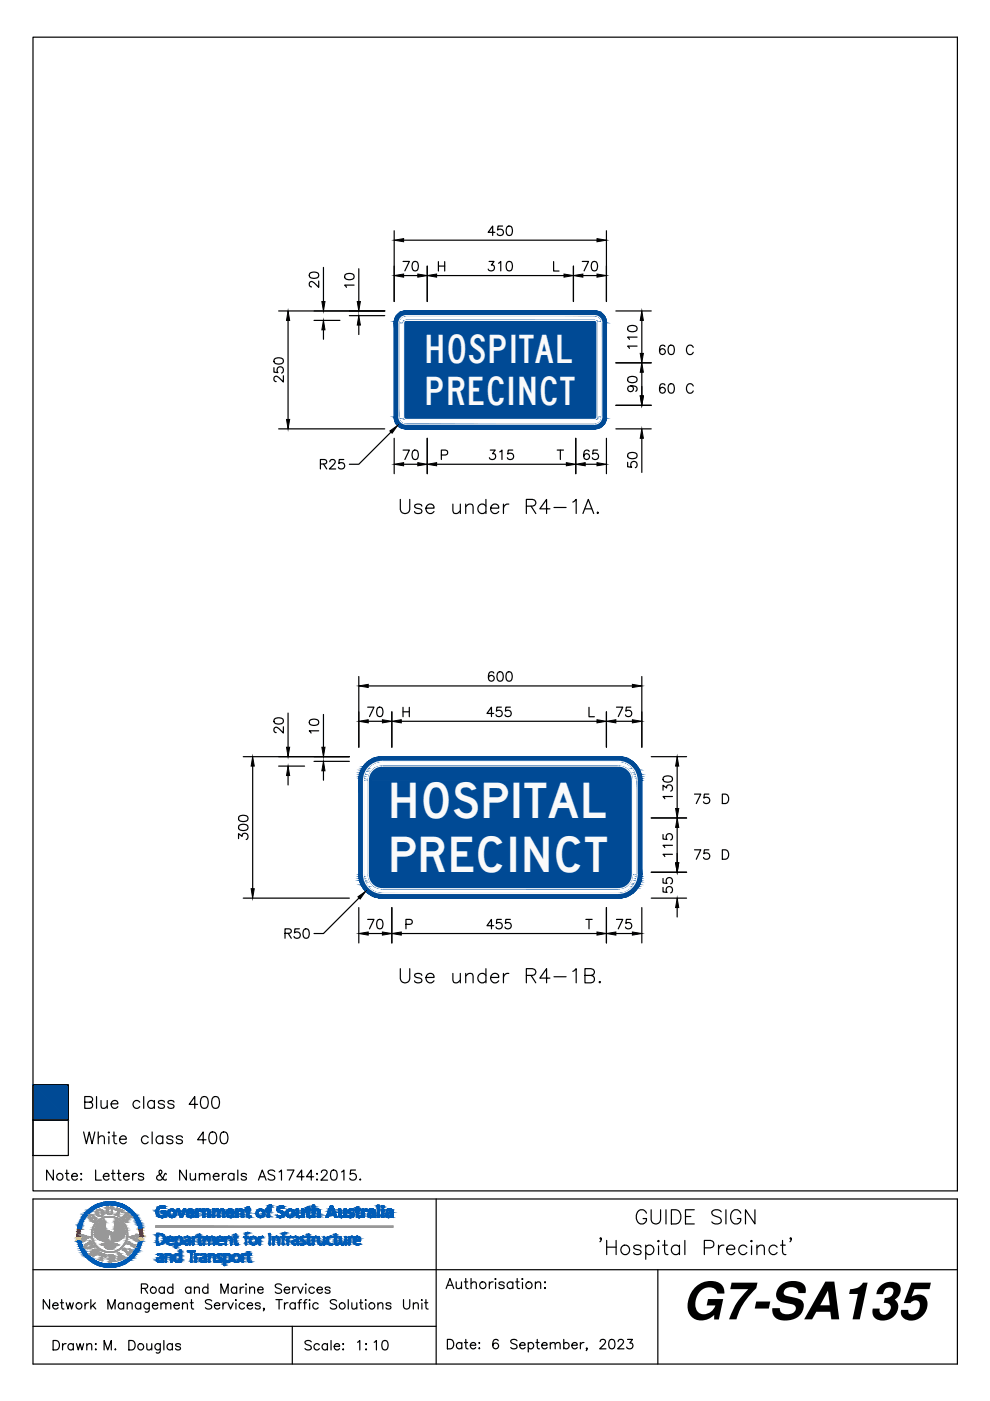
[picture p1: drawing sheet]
<svg xmlns="http://www.w3.org/2000/svg" width="210mm" height="297mm" viewBox="0 0 210 297" stroke-linecap="round" stroke-linejoin="round" font-family="sans-serif">
<defs><g id="words">
<text font-size="11" x="144.6" y="279.7">G7-SA135</text>
<g font-size="10.4" fill="#fafafa">
<text x="82.2" y="173.4">HOSPITAL</text>
<text x="82.2" y="184.9">PRECINCT</text>
</g>
<g font-size="8.3" fill="#fafafa">
<text x="89.9" y="76.9">HOSPITAL</text>
<text x="89.9" y="85.9">PRECINCT</text>
</g>
</g></defs>
<g fill="#004a95" stroke="#004a95" stroke-width=".21">
<path d="M81.1 160.4l50.4 .1zM80.6 160.5h50.9z"/>
<path d="M80.6 160.5h51.3zM80.2 160.5h51.7z"/>
<path d="M80.2 160.5l52.2 .1zM79.8 160.6h52.6z"/>
<path d="M79.8 160.6l53 .1-.4-.1zM79.4 160.7l.4-.1 53 .1z"/>
<path d="M79.4 160.7l53.8 .2-.4-.2zM79 160.9l.4-.2 53.8 .2z"/>
<path d="M79 160.9l54.6 .2-.4-.2zM78.6 161.1l.4-.2 54.6 .2z"/>
<path d="M78.6 161.1l55.3 .2-.3-.2zM78.2 161.3l.4-.2 55.3 .2z"/>
<path d="M78.2 161.3l55.9 .1zM78.1 161.4h56z"/>
<path d="M131.1 161.4h3zM131.1 161.4h3z"/>
<path d="M78.1 161.4h3zM78.1 161.4h2.6z"/>
<path d="M131.5 161.4l2.7 .1zM131.5 161.4l2.7 .1z"/>
<path d="M78.1 161.4h2.6zM78 161.5h2.3z"/>
<path d="M131.9 161.5l2.4 .1zM131.9 161.5l2.4 .1z"/>
<path d="M78 161.5h2.3zM77.9 161.6h2z"/>
<path d="M132.2 161.6h2.1zM132.2 161.6h2.1z"/>
<path d="M77.9 161.6h2zM77.9 161.6h2z"/>
<path d="M132.2 161.6l2.2 .1-.1-.1zM132.2 161.6l2.2 .1z"/>
<path d="M77.9 161.6l1.6 .1 .4-.1zM77.7 161.7l.2-.1 1.6 .1z"/>
<path d="M132.6 161.7l2 .2-.2-.2zM132.6 161.7l2 .2h-1.7z"/>
<path d="M77.7 161.7l1.5 .2 .3-.2zM77.5 161.9l.2-.2 1.5 .2z"/>
<path d="M132.9 161.9h1.7zM132.9 161.9h1.7z"/>
<path d="M77.5 161.9h1.7zM77.5 161.9h1.7z"/>
<path d="M133 161.9l1.8 .2-.2-.2zM133 161.9l1.8 .2h-1.5z"/>
<path d="M77.5 161.9l1.4 .2 .3-.2zM77.5 161.9l1.4 .2h-1.5z"/>
<path d="M133.3 162.1l1.6 .1-.1-.1zM133.3 162.1l1.6 .1z"/>
<path d="M77.4 162.1l1.3 .1 .2-.1zM77.4 162.1l1.3 .1h-1.5z"/>
<path d="M133.5 162.2l1.5 .1-.1-.1zM133.5 162.2l1.5 .1z"/>
<path d="M77.2 162.2l1.3 .1 .2-.1zM77.2 162.2l1.3 .1h-1.3z"/>
<path d="M133.6 162.3l1.6 .3-.2-.3zM133.6 162.3l1.6 .3h-1.3z"/>
<path d="M77.2 162.3l1.1 .3 .2-.3zM77.2 162.3l1.1 .3h-1.3z"/>
<path d="M133.9 162.6h1.3zM133.9 162.6h1.3z"/>
<path d="M77 162.6h1.3zM77 162.6h1.3z"/>
<path d="M133.9 162.6l1.5 .3-.2-.3zM133.9 162.6l1.5 .3h-1.2z"/>
<path d="M77 162.6l1 .3 .3-.3zM77 162.6l1 .3h-1.2z"/>
<path d="M134.2 162.9h1.2zM134.2 162.9h1.2z"/>
<path d="M76.8 162.9h1.2zM76.8 162.9h1.2z"/>
<path d="M134.2 162.9l1.4 .3-.2-.3zM134.2 162.9l1.4 .3h-1.2z"/>
<path d="M76.8 162.9l1 .3 .2-.3zM76.8 162.9l1 .3h-1.2z"/>
<path d="M134.4 163.2l1.2 .1v-.1zM134.4 163.2l1.2 .1h-1.1z"/>
<path d="M76.6 163.2l1.1 .1 .1-.1zM76.6 163.2l1.1 .1h-1.2z"/>
<path d="M134.5 163.3l1.2 .2-.1-.2zM134.5 163.3l1.2 .2h-1.1z"/>
<path d="M76.5 163.3l1.1 .2 .1-.2zM76.5 163.3l1.1 .2h-1.1z"/>
<path d="M134.6 163.5l1.2 .2-.1-.2zM134.6 163.5l1.2 .2h-1.1z"/>
<path d="M76.5 163.5l1 .2 .1-.2zM76.5 163.5l1 .2h-1.1z"/>
<path d="M134.7 163.7l1.1 .2v-.2zM134.7 163.7l1.1 .2h-1z"/>
<path d="M76.4 163.7l1 .2 .1-.2zM76.4 163.7l1 .2h-1.1z"/>
<path d="M134.8 163.9l1.1 .2-.1-.2zM134.8 163.9l1.1 .2h-1z"/>
<path d="M76.3 163.9l1 .2 .1-.2zM76.3 163.9l1 .2h-1.1z"/>
<path d="M134.9 164.1l1 .2v-.2zM134.9 164.1l1 .2h-1z"/>
<path d="M76.2 164.1l1 .2 .1-.2zM76.2 164.1l1 .2h-1z"/>
<path d="M134.9 164.3l1.1 .3-.1-.3zM134.9 164.3l1.1 .3h-1z"/>
<path d="M76.2 164.3l1 .3v-.3zM76.2 164.3l1 .3h-1z"/>
<path d="M135 164.6l1 .1zM135 164.6l1 .1z"/>
<path d="M76.2 164.6h1zM76.2 164.6l1 .1z"/>
<path d="M135 164.7l1.1 .3-.1-.3zM135 164.7l1.1 .3h-1z"/>
<path d="M76.1 164.7l1 .3 .1-.3zM76.1 164.7l1 .3h-1z"/>
<path d="M135.1 165h1zM135.1 165h1z"/>
<path d="M76.1 165h1zM76.1 165h1z"/>
<path d="M135.1 165l1 .4v-.4zM135.1 165l1 .4h-1z"/>
<path d="M76.1 165l1 .4v-.4zM76.1 165l1 .4h-1z"/>
<path d="M135.1 165.4l1 20v-20zM135.1 165.4l1 20h-1z"/>
<path d="M76.1 165.4l1 20v-20zM76.1 165.4l1 20h-1z"/>
<path d="M135.1 185.4l1 .4v-.4zM135.1 185.4l1 .4h-1z"/>
<path d="M76.1 185.4l1 .4v-.4zM76.1 185.4l1 .4h-1z"/>
<path d="M135.1 185.8l1 .1zM135.1 185.8l1 .1z"/>
<path d="M76.1 185.8l1 .1zM76.1 185.8l1 .1z"/>
<path d="M135.1 185.9l.9 .3 .1-.3zM135.1 185.9l.9 .3h-1z"/>
<path d="M76.1 185.9l1.1 .3-.1-.3zM76.1 185.9l1.1 .3h-1.1z"/>
<path d="M135 186.2h1zM135 186.2l1 .1z"/>
<path d="M76.1 186.2l1.1 .1zM76.1 186.2l1.1 .1z"/>
<path d="M135 186.3l.9 .3 .1-.3zM135 186.3l.9 .3h-1z"/>
<path d="M76.2 186.3l1 .3v-.3zM76.2 186.3l1 .3h-1z"/>
<path d="M134.9 186.6l1 .1v-.1zM134.9 186.6l1 .1h-1z"/>
<path d="M76.2 186.6l1.1 .1-.1-.1zM76.2 186.6l1.1 .1h-1.1z"/>
<path d="M134.9 186.7l.9 .3 .1-.3zM134.9 186.7l.9 .3h-1z"/>
<path d="M76.2 186.7l1.2 .3-.1-.3zM76.2 186.7l1.2 .3h-1.1z"/>
<path d="M134.8 187l1 .1v-.1zM134.8 187l1 .1h-1.1z"/>
<path d="M76.3 187l1.2 .1-.1-.1zM76.3 187l1.2 .1h-1.1z"/>
<path d="M134.7 187.1l1 .2 .1-.2zM134.7 187.1l1 .2h-1.1z"/>
<path d="M76.4 187.1l1.2 .2-.1-.2zM76.4 187.1l1.2 .2h-1.1z"/>
<path d="M134.6 187.3l1 .2 .1-.2zM134.6 187.3l1 .2h-1.1z"/>
<path d="M76.5 187.3l1.2 .2-.1-.2zM76.5 187.3l1.2 .2h-1.2z"/>
<path d="M134.5 187.5h1.1zM134.5 187.5l1.1 .1h-1.2z"/>
<path d="M76.5 187.5l1.3 .1zM76.5 187.5l1.3 .1z"/>
<path d="M134.4 187.6l1 .3 .2-.3zM134.4 187.6l1 .3h-1.2z"/>
<path d="M76.6 187.6l1.4 .3-.2-.3zM76.6 187.6l1.4 .3h-1.2z"/>
<path d="M134.2 187.9h1.2zM134.2 187.9l1.2 .1z"/>
<path d="M76.8 187.9l1.2 .1zM76.8 187.9l1.2 .1z"/>
<path d="M134.2 188l1 .3 .2-.3zM134.2 188l1 .3h-1.3z"/>
<path d="M76.8 188l1.5 .3-.3-.3zM76.8 188l1.5 .3h-1.3z"/>
<path d="M133.9 188.3h1.3zM133.9 188.3h1.3z"/>
<path d="M77 188.3h1.3zM77 188.3h1.3z"/>
<path d="M133.9 188.3l1.1 .2 .2-.2zM133.6 188.5l.3-.2 1.1 .2z"/>
<path d="M77 188.3l1.5 .2-.2-.2zM77 188.3l1.5 .2h-1.3z"/>
<path d="M133.6 188.5l1.3 .1 .1-.1zM133.5 188.6l.1-.1 1.3 .1z"/>
<path d="M77.2 188.5l1.5 .1-.2-.1zM77.2 188.5l1.5 .1h-1.5z"/>
<path d="M133.5 188.6h1.4zM133.3 188.8h1.5z"/>
<path d="M77.2 188.6l1.7 .2zM77.2 188.6l1.7 .2z"/>
<path d="M133.3 188.8l1.3 .2 .2-.2zM133 189l.3-.2 1.3 .2z"/>
<path d="M77.4 188.8l1.8 .2-.3-.2zM77.4 188.8l1.8 .2h-1.7z"/>
<path d="M133 189h1.6zM132.9 189h1.7z"/>
<path d="M77.5 189h1.7zM77.5 189h1.7z"/>
<path d="M132.9 189l1.5 .1 .2-.1zM132.6 189.1l.3-.1 1.5 .1z"/>
<path d="M77.5 189l2 .1-.3-.1zM77.5 189l2 .1h-1.8z"/>
<path d="M132.6 189.1l1.7 .2 .1-.2zM132.2 189.3l.4-.2 1.7 .2z"/>
<path d="M77.7 189.1l2.2 .2-.4-.2zM77.7 189.1l2.2 .2h-2z"/>
<path d="M132.2 189.3h2.1zM132.2 189.3h2.1z"/>
<path d="M77.9 189.3h2zM77.9 189.3h2z"/>
<path d="M132.2 189.3h2.1zM131.9 189.4h2.3z"/>
<path d="M77.9 189.3l2.4 .1zM77.9 189.3l2.4 .1z"/>
<path d="M131.9 189.4h2.3zM131.5 189.4h2.6z"/>
<path d="M78 189.4h2.7zM78 189.4h2.7z"/>
<path d="M131.5 189.4h2.6zM131.1 189.4h3z"/>
<path d="M78.1 189.4h3zM78.1 189.4h3z"/>
<path d="M78.1 189.4h56zM78.1 189.4l55.8 .1z"/>
<path d="M78.2 189.5l55.4 .3 .3-.3zM78.2 189.5l55.4 .3h-55z"/>
<path d="M78.6 189.8l54.6 .2 .4-.2zM78.6 189.8l54.6 .2h-54.2z"/>
<path d="M79 190l53.8 .1 .4-.1zM79 190l53.8 .1h-53.4z"/>
<path d="M79.4 190.1l53 .2 .4-.2zM79.4 190.1l53 .2h-52.6z"/>
<path d="M79.8 190.3h52.6zM79.8 190.3h52.1z"/>
<path d="M80.2 190.3h51.7zM80.2 190.3l51.3 .1z"/>
<path d="M80.6 190.4h50.9zM80.6 190.4h50.5z"/>
<path d="M81.1 162.4l50.3 .1zM80.7 162.5h50.7z"/>
<path d="M80.7 162.5h51zM80.4 162.5h51.3z"/>
<path d="M80.4 162.5l51.7 .1zM80.1 162.6h52z"/>
<path d="M80.1 162.6l52.3 .1-.3-.1zM79.8 162.7l.3-.1 52.3 .1z"/>
<path d="M79.8 162.7l52.9 .2-.3-.2zM79.5 162.9l.3-.2 52.9 .2z"/>
<path d="M79.5 162.9l53.4 .2-.2-.2zM79.2 163.1l.3-.2 53.4 .2z"/>
<path d="M79.2 163.1l54 .2-.3-.2zM79 163.3l.2-.2 54 .2z"/>
<path d="M79 163.3l54.4 .3-.2-.3zM79 163.3l54.4 .3h-54.7z"/>
<path d="M78.7 163.6l54.9 .2-.2-.2zM78.7 163.6l54.9 .2h-55.1z"/>
<path d="M78.5 163.8l55.3 .3-.2-.3zM78.5 163.8l55.3 .3h-55.4z"/>
<path d="M78.4 164.1l55.5 .3-.1-.3zM78.4 164.1l55.5 .3h-55.7z"/>
<path d="M78.2 164.4l55.8 .4-.1-.4zM78.2 164.4l55.8 .4h-55.9z"/>
<path d="M78.1 164.8l56 .3-.1-.3zM78.1 164.8l56 .3h-56z"/>
<path d="M78.1 165.1l56 .3v-.3zM78.1 165.1l56 .3h-56z"/>
<path d="M78.1 165.4l56 20v-20zM78.1 165.4l56 20h-56z"/>
<path d="M78.1 185.4l56 .4v-.4zM78.1 185.4l56 .4h-56z"/>
<path d="M78.1 185.8l55.9 .3 .1-.3zM78.1 185.8l55.9 .3h-55.9z"/>
<path d="M78.1 186.1l55.8 .3 .1-.3zM78.1 186.1l55.8 .3h-55.7z"/>
<path d="M78.2 186.4l55.6 .3 .1-.3zM78.2 186.4l55.6 .3h-55.4z"/>
<path d="M78.4 186.7l55.2 .3 .2-.3zM78.4 186.7l55.2 .3h-55.1z"/>
<path d="M78.5 187l54.9 .3 .2-.3zM78.5 187l54.9 .3h-54.7z"/>
<path d="M78.7 187.3l54.5 .2 .2-.2zM78.7 187.3l54.5 .2h-54.2z"/>
<path d="M79 187.5l53.9 .3 .3-.3zM79 187.5l53.9 .3h-53.7z"/>
<path d="M79.2 187.8l53.5 .2 .2-.2zM79.2 187.8l53.5 .2h-53.2z"/>
<path d="M79.5 188l52.9 .1 .3-.1zM79.5 188l52.9 .1h-52.6z"/>
<path d="M79.8 188.1l52.3 .2 .3-.2zM79.8 188.1l52.3 .2h-52z"/>
<path d="M80.1 188.3h52zM80.1 188.3h51.6z"/>
<path d="M80.4 188.3h51.3zM80.4 188.3l51 .1z"/>
<path d="M80.7 188.4h50.7zM80.7 188.4h50.4z"/>
<path d="M86.1 65.9h40.3zM85.8 65.9h40.6z"/>
<path d="M85.8 65.9l40.9 .1zM85.5 66h41.2z"/>
<path d="M85.5 66l41.5 .1zM85.2 66.1h41.8z"/>
<path d="M85.2 66.1l42 .1-.2-.1zM84.9 66.2l.3-.1 42 .1z"/>
<path d="M84.9 66.2l42.6 .2-.3-.2zM84.7 66.4l.2-.2 42.6 .2z"/>
<path d="M84.7 66.4l43 .2-.2-.2zM84.4 66.6l.3-.2 43 .2z"/>
<path d="M84.4 66.6l43.6 .2-.3-.2zM84.2 66.8l.2-.2 43.6 .2z"/>
<path d="M84.2 66.8l43.9 .1-.1-.1zM84.2 66.8l43.9 .1h-44z"/>
<path d="M126.1 66.9h2zM126.1 66.9h2z"/>
<path d="M84.1 66.9h2zM84.1 66.9h1.7z"/>
<path d="M126.3 66.9l1.8 .1zM126.3 66.9l1.8 .1z"/>
<path d="M84.1 66.9h1.7zM84.1 66.9l1.5 .1z"/>
<path d="M126.5 67h1.6zM126.5 67h1.6z"/>
<path d="M84 67h1.6zM84 67h1.6z"/>
<path d="M126.6 67l1.6 .1zM126.6 67l1.6 .1z"/>
<path d="M84 67h1.6zM84 67l1.4 .1z"/>
<path d="M126.8 67.1l1.5 .1-.1-.1zM126.8 67.1l1.5 .1z"/>
<path d="M84 67.1l1.2 .1 .2-.1zM84 67.1l1.2 .1h-1.3z"/>
<path d="M127 67.2l1.3 .1zM127 67.2l1.3 .1z"/>
<path d="M83.9 67.2h1.3zM83.9 67.2l1.2 .1z"/>
<path d="M127 67.3l1.3 .1zM127 67.3l1.3 .1z"/>
<path d="M83.9 67.3h1.2zM83.9 67.3l1.1 .1h-1.2z"/>
<path d="M127.1 67.4l1.3 .1-.1-.1zM127.1 67.4l1.3 .1h-1.1z"/>
<path d="M83.8 67.4l1.1 .1 .1-.1zM83.8 67.4l1.1 .1h-1.2z"/>
<path d="M127.3 67.5h1.1zM127.3 67.5h1.1z"/>
<path d="M83.7 67.5h1.2zM83.7 67.5h1.2z"/>
<path d="M127.3 67.5l1.2 .3-.1-.3zM127.3 67.5l1.2 .3h-1.1z"/>
<path d="M83.7 67.5l1 .3 .2-.3zM83.7 67.5l1 .3h-1z"/>
<path d="M127.4 67.8h1.1zM127.4 67.8h1.1z"/>
<path d="M83.7 67.8h1zM83.7 67.8h1z"/>
<path d="M127.4 67.8l1.1 .2v-.2zM127.4 67.8l1.1 .2h-1z"/>
<path d="M83.7 67.8l.9 .2 .1-.2zM83.7 67.8l.9 .2h-1z"/>
<path d="M127.5 68l1.1 .1-.1-.1zM127.5 68l1.1 .1h-1.1z"/>
<path d="M83.6 68l1 .1v-.1zM83.6 68l1 .1h-1z"/>
<path d="M127.5 68.1l1.1 .1zM127.5 68.1l1.1 .1z"/>
<path d="M83.6 68.1h1zM83.6 68.1l1 .1z"/>
<path d="M127.6 68.2l1 .2v-.2zM127.6 68.2l1 .2h-1z"/>
<path d="M83.6 68.2l1 .2v-.2zM83.6 68.2l1 .2h-1z"/>
<path d="M127.6 68.4l1 20v-20zM127.6 68.4l1 20h-1z"/>
<path d="M83.6 68.4l1 20v-20zM83.6 68.4l1 20h-1z"/>
<path d="M127.6 88.4l1 .3v-.3zM127.6 88.4l1 .3h-1z"/>
<path d="M83.6 88.4l1 .3v-.3zM83.6 88.4l1 .3h-1z"/>
<path d="M127.6 88.7h1zM127.6 88.7h1z"/>
<path d="M83.6 88.7h1zM83.6 88.7h1z"/>
<path d="M127.5 88.7l1 .2 .1-.2zM127.5 88.7l1 .2h-1z"/>
<path d="M83.6 88.7l1 .2v-.2zM83.6 88.7l1 .2h-1z"/>
<path d="M127.5 88.9l1 .1v-.1zM127.5 88.9l1 .1h-1.1z"/>
<path d="M83.6 88.9l1.1 .1-.1-.1zM83.6 88.9l1.1 .1h-1z"/>
<path d="M127.4 89h1.1zM127.4 89l1.1 .1z"/>
<path d="M83.7 89l1 .1zM83.7 89l1 .1z"/>
<path d="M127.4 89.1l1 .2 .1-.2zM127.4 89.1l1 .2h-1.1z"/>
<path d="M83.7 89.1l1.2 .2-.2-.2zM83.7 89.1l1.2 .2h-1.2z"/>
<path d="M127.3 89.3h1.1zM127.3 89.3h1.1z"/>
<path d="M83.7 89.3h1.2zM83.7 89.3h1.2z"/>
<path d="M127.3 89.3l1 .2 .1-.2zM127.3 89.3l1 .2h-1.2z"/>
<path d="M83.7 89.3l1.3 .2-.1-.2zM83.7 89.3l1.3 .2h-1.2z"/>
<path d="M127.1 89.5h1.2zM127 89.6h1.3z"/>
<path d="M83.8 89.5l1.3 .1zM83.8 89.5l1.3 .1z"/>
<path d="M127 89.6h1.3zM127 89.6h1.3z"/>
<path d="M83.9 89.6h1.3zM83.9 89.6h1.3z"/>
<path d="M127 89.6l1.2 .2 .1-.2zM126.8 89.8l.2-.2 1.2 .2z"/>
<path d="M83.9 89.6l1.5 .2-.2-.2zM83.9 89.6l1.5 .2h-1.4z"/>
<path d="M126.8 89.8h1.4zM126.6 89.8h1.5z"/>
<path d="M84 89.8h1.6zM84 89.8h1.6z"/>
<path d="M126.6 89.8l1.5 .1zM126.6 89.8l1.5 .1z"/>
<path d="M84 89.8l1.6 .1zM84 89.8l1.6 .1z"/>
<path d="M126.5 89.9h1.6zM126.3 89.9h1.8z"/>
<path d="M84 89.9h1.8zM84 89.9h1.8z"/>
<path d="M126.3 89.9h1.8zM126.1 89.9h2z"/>
<path d="M84.1 89.9h2zM84.1 89.9h2z"/>
<path d="M84.1 89.9l43.9 .2 .1-.2zM84.1 89.9l43.9 .2h-43.8z"/>
<path d="M84.2 90.1l43.5 .2 .3-.2zM84.2 90.1l43.5 .2h-43.3z"/>
<path d="M84.4 90.3l43.1 .2 .2-.2zM84.4 90.3l43.1 .2h-42.8z"/>
<path d="M84.7 90.5l42.5 .1 .3-.1zM84.7 90.5l42.5 .1h-42.3z"/>
<path d="M84.9 90.6l42.1 .2 .2-.2zM84.9 90.6l42.1 .2h-41.8z"/>
<path d="M85.2 90.8h41.8zM85.2 90.8l41.5 .1z"/>
<path d="M85.5 90.9h41.2zM85.5 90.9h40.9z"/>
<path d="M85.8 90.9h40.6zM85.8 90.9h40.3z"/>
<path d="M86.1 67.9h40.1zM86 67.9h40.2z"/>
<path d="M86 67.9l40.2 .1zM85.9 68h40.3z"/>
<path d="M85.9 68h40.4zM85.8 68h40.5z"/>
<path d="M85.8 68h40.6zM85.8 68h40.6z"/>
<path d="M85.8 68l40.7 .1zM85.8 68l40.7 .1z"/>
<path d="M85.7 68.1l40.8 .1zM85.7 68.1l40.8 .1z"/>
<path d="M85.6 68.2l40.9 .1zM85.6 68.2l40.9 .1z"/>
<path d="M85.6 68.3h41zM85.6 68.3h41z"/>
<path d="M85.6 68.3l41 .1zM85.6 68.3l41 .1z"/>
<path d="M85.6 68.4l41 20v-20zM85.6 68.4l41 20h-41z"/>
<path d="M85.6 88.4h41zM85.6 88.4l41 .1z"/>
<path d="M85.6 88.5h41zM85.6 88.5l40.9 .1z"/>
<path d="M85.6 88.6h40.9zM85.6 88.6l40.9 .1z"/>
<path d="M85.6 88.7h40.9zM85.6 88.7h40.9z"/>
<path d="M85.7 88.7h40.8zM85.7 88.7l40.7 .1z"/>
<path d="M85.8 88.8h40.6zM85.8 88.8l40.5 .1z"/>
<path d="M85.8 88.9h40.5zM85.8 88.9h40.4z"/>
<path d="M85.9 88.9h40.3zM85.9 88.9h40.3z"/>
<path d="M86 88.9h40.2zM86 88.9h40.1z"/>
<path d="M7 230l7.5 7.5v-7.5zM7 230l7.5 7.5h-7.5z"/>
</g>
<path d="M84.1 66.9a2.45 2.45 0 0 1 2-1h40a2.49 2.49 0 0 1 2.5 2.5v20a2.5 2.5 0 0 1-2.5 2.5h-40a2.5 2.5 0 0 1-2.5-2.5v-20v-.6zM81.1 160.4h50M81.1 160.4a5 5 0 0 0-5 5v20a5 5 0 0 0 5 5h50a5 5 0 0 0 5-5v-20a5 5 0 0 0-5-5" fill="none" stroke="#004a95" stroke-width=".25"/>
<path d="M85.2 67.2l.9-.3h40a1.5 1.5 0 0 1 1.5 1.5v20a1.5 1.5 0 0 1-1.5 1.5h-40a1.5 1.5 0 0 1-1.5-1.5v-20l.1-.5zM86.1 67.9h40M86.1 67.9l-.5 .3v.2v20v.3l.5 .2h40.2l.3-.5v-20l-.1-.2-.4-.3M78.3 162.6a4 4 0 0 1 2.8-1.2h50a4 4 0 0 1 4 4v20a4 4 0 0 1-4 4h-50a4 4 0 0 1-4-4v-20a4 4 0 0 1 1.2-2.8zM79.2 163.1l1.2-.6 .7-.1h50a3 3 0 0 1 3 3v20a3 3 0 0 1-3 3h-50a3 3 0 0 1-3-3v-20a2.99 2.99 0 0 1 1.1-2.3z" fill="none" stroke="#fafafa" stroke-width=".25"/>
<g fill="none" stroke="#000" stroke-width=".25">
<path d="M7 7.9h196v244.6h-196zM65.7 58a1.28 1.28 0 0 1 1.9 .3v.1a1.15 1.15 0 0 1-2 0zM67.6 59.6v1.3l-1-.9a.6 .6 0 0 0-.9-.1l-.1 .5 .5 .4M68.6 56.7v7.2M73.2 58.3a1.28 1.28 0 0 1 1.9 .2v.2a1.15 1.15 0 0 1-2 0zM76.1 57v6.9M83.6 48.9v15M85.5 55.4h1.3l-1 2M85.6 58.4h3M85.6 50.9h41M87.7 55.5a.65 .65 0 0 1 .9 .3 1.01 1.01 0 0 1-.7 1.6 1.28 1.28 0 0 1-.2-1.9zM90.6 56.4v7.5"/>
<path d="M92.6 58.4h27M93 55.5v2M93 56.4h1.3M94.3 55.5v2M103.7 55.4h1l-.5 .8a.67 .67 0 0 1 .5 1.1 .67 .67 0 0 1-1.2-.2M104.9 49.3h-1.4l1-1.4v2M105.7 55.8l.5-.4v2M106.6 47.9h-1l-.1 .9a.71 .71 0 0 1 1.1 0 .71 .71 0 0 1-.2 1 .71 .71 0 0 1-1-.3M107.6 55.5a.65 .65 0 0 1 1 .3 1.01 1.01 0 0 1-.7 1.6 1.28 1.28 0 0 1-.3-1.9zM107.6 48a.65 .65 0 0 1 1 .3 1.01 1.01 0 0 1-.7 1.6 1.28 1.28 0 0 1-.3-1.9zM117.4 55.5v2h1.1M121.6 56.4v7.5"/>
<path d="M123.5 55.4h1.3l-1 2M123.6 58.4h3M125.6 55.5a.65 .65 0 0 1 1 .3 1.01 1.01 0 0 1-.7 1.6 1.28 1.28 0 0 1-.3-1.9zM128.6 48.9v15M58.1 78v.9l.8 .1a.71 .71 0 0 1 0-1.1 .71 .71 0 0 1 1.1 .2 .71 .71 0 0 1-.3 1M58.2 76.1a1.28 1.28 0 0 1 1.9 .3v.2a1.15 1.15 0 0 1-2 0zM59.1 65.9h22.5M60.1 79.7v1.3l-1-1a.6 .6 0 0 0-.9 0l-.1 .5 .5 .4M61.1 67.9v21M66.6 67.9h5.5M68.6 69.9v2M74.1 66.9h7.5"/>
<path d="M75.1 60.4h-2l.4 .5M76.1 68.9v2M130.6 65.9h7.5M130.6 76.9h7.5M133.2 69.3a1.28 1.28 0 0 1 1.9 .3v.2a1.15 1.15 0 0 1-2 0zM135.1 73.4h-2l.4 .5M135.1 71.5h-2l.4 .5M136.1 67.9v7M136.1 78.9v5M141 73.5a.58 .58 0 0 0-.6-.3 .58 .58 0 0 0-.5 .4 1.17 1.17 0 0 0 .5 1.6 .62 .62 0 0 0 .7-.6 .62 .62 0 0 0-.6-.7 .62 .62 0 0 0-.7 .6M141.9 73.3a.66 .66 0 0 1 1 .3 1.01 1.01 0 0 1-.7 1.6 1.27 1.27 0 0 1-.3-1.9zM147 73.6a.74 .74 0 0 0-.9-.4 .74 .74 0 0 0-.5 .7 .88 .88 0 0 0 .1 1 .88 .88 0 0 0 1 .2l.3-.4"/>
<path d="M59.1 90.9h22.5M67.9 98.4l1.2-.1 .2-.3-.1-.4-.4-.2h-.9v2M68.6 98.4l.7 1M69.9 97.9l.4-.5 .7 .2a.62 .62 0 0 1-.2 .9l-1 .9h1.4M72.9 97.4h-1l-.1 .9a.71 .71 0 0 1 1.1 0 .71 .71 0 0 1-.1 1 .71 .71 0 0 1-1.1-.3M82.9 91.6l-6.8 6.8h-2M83.6 92.9v7.5M85.5 95.4h1.3l-1 2M85.6 98.4h3M87.7 95.5a.65 .65 0 0 1 .9 .3 1.01 1.01 0 0 1-.7 1.6 1.28 1.28 0 0 1-.2-1.9zM90.6 92.9v7.5M92.6 98.4h27.5"/>
<path d="M93.6 96.5h.8a.52 .52 0 0 0 .5-.5 .52 .52 0 0 0-.5-.6h-.8v2M103.9 95.4h1.1l-.6 .8a.67 .67 0 0 1 .5 1.1 .67 .67 0 0 1-1.1-.3M105.9 95.8l.5-.4v2M108.7 95.4h-.9l-.1 .9a.71 .71 0 0 1 1 0 .71 .71 0 0 1-.1 1 .71 .71 0 0 1-1-.3M118.1 95.4h1.4M118.8 95.4v2M122.1 92.9v7.5M124.1 98.4h2.5M124.9 95.7a.59 .59 0 0 0-.9-.2 1.2 1.2 0 0 0 .3 1.9 .62 .62 0 0 0 .7-.5 .62 .62 0 0 0-.6-.7 .62 .62 0 0 0-.6 .6M126.7 95.4h-.9l-.1 .9a.71 .71 0 0 1 1 0 .71 .71 0 0 1-.1 1 .71 .71 0 0 1-1-.3M128.6 92.9v7.5M130.6 85.9h7.5"/>
<path d="M130.6 90.9h7.5M133.1 98v1l.8 .1a.71 .71 0 0 1 0-1.1 .71 .71 0 0 1 1.1 .1 .71 .71 0 0 1-.3 1.1M133.2 80.1a1.28 1.28 0 0 1 1.9 .3v.2a1.15 1.15 0 0 1-2 0zM133.2 96.2a1.28 1.28 0 0 1 1.9 .3v.2a1.15 1.15 0 0 1-2 0zM133.7 81.8a.62 .62 0 0 1 .6 .9 .62 .62 0 0 1-1 .2 .62 .62 0 0 1 .1-1 1.8 1.8 0 0 1 1.6 .2 .59 .59 0 0 1-.2 .8M136.1 92.9v7.3M141 81.6a.59 .59 0 0 0-.9-.1 1.2 1.2 0 0 0 .3 1.9 .62 .62 0 0 0 .7-.6 .62 .62 0 0 0-.6-.7 .62 .62 0 0 0-.7 .6M141.9 81.5a.65 .65 0 0 1 1 .2 1.01 1.01 0 0 1-.7 1.7 1.28 1.28 0 0 1-.3-1.9zM147 81.8a.74 .74 0 0 0-.9-.4 .74 .74 0 0 0-.5 .7 .88 .88 0 0 0 .1 1 .88 .88 0 0 0 1 .2l.3-.4M84.9 105.9v2.1a1.01 1.01 0 0 0 1 .9 1.01 1.01 0 0 0 1-.9v-2.1M89.5 107.3a.9 .9 0 0 0-1.6 0l.1 .3 1.3 .4 .2 .5a.91 .91 0 0 1-1.6 0M90.3 107.7h1.7a.89 .89 0 0 0-1-.9 .89 .89 0 0 0-.7 1.2 .92 .92 0 0 0 .7 .9 .92 .92 0 0 0 1-.4"/>
<path d="M96 106.9v1.4l.2 .4 .7 .2 .7-.6M97.6 106.9v2M98.7 107.4l.8-.5 .7 .1 .1 1.9M98.7 106.9v2M103 107.3a.96 .96 0 0 0-1.4-.1 .96 .96 0 0 0 0 1.4 .96 .96 0 0 0 1.4-.1M103 105.9v3M104 107.7h1.7a.89 .89 0 0 0-1-.9 .89 .89 0 0 0-.7 1.2 .92 .92 0 0 0 .7 .9 .92 .92 0 0 0 1-.4M106.7 106.9v2M107.9 106.9a.97 .97 0 0 0-1.2 .8M111.6 107.3h1.3l.4-.1a.69 .69 0 0 0 0-1.2l-1.7-.1v3M112.6 107.3l1 1.6M116.6 107.9h-2.1l1.4-2v3"/>
<path d="M117.5 107.6h2.5M121.5 106.5l.7-.6v3M123.6 108.9l1.1-3 1.2 3M124 107.9h1.5M126.7 108.6l.2 .1-.2 .2-.1-.2zM58.2 152.5a1.28 1.28 0 0 1 1.9 .3v.1a1.15 1.15 0 0 1-2 0zM60.1 154.1v1.3l-1-.9a.6 .6 0 0 0-.9-.1l-.1 .5 .5 .4M61.1 151.2v7.2M65.7 152.8a1.28 1.28 0 0 1 1.9 .2v.2a1.15 1.15 0 0 1-2 0zM67.6 154.9h-2l.4 .5M68.6 151.5v6.9M76.1 143.4v15"/>
<path d="M78 149.9h1.3l-1 2M78.1 152.9h3M78.1 145.4h56M80.1 150a.65 .65 0 0 1 1 .3 1.01 1.01 0 0 1-.7 1.6 1.28 1.28 0 0 1-.3-1.9zM83.1 150.9v7.5M85.1 152.9h41.5M85.4 150v2M85.4 150.9h1.4M86.8 150v2M104.7 151.3h-1.4l.9-1.4v2M104.7 142.7a.59 .59 0 0 0-.9-.2 1.2 1.2 0 0 0 .3 1.9 .62 .62 0 0 0 .7-.5 .62 .62 0 0 0-.6-.7 .62 .62 0 0 0-.6 .6M105.7 142.5a.65 .65 0 0 1 .9 .3 1.01 1.01 0 0 1-.7 1.6 1.28 1.28 0 0 1-.2-1.9z"/>
<path d="M106.3 149.9h-1v.9a.71 .71 0 0 1 1 0 .71 .71 0 0 1-.1 1 .71 .71 0 0 1-1-.3M107.6 142.5a.65 .65 0 0 1 .9 .3 1.01 1.01 0 0 1-.7 1.6 1.28 1.28 0 0 1-.2-1.9zM108.2 149.9h-.9l-.1 .9a.71 .71 0 0 1 1 0 .71 .71 0 0 1-.1 1 .71 .71 0 0 1-1-.3M124.9 150v2h1.1M128.6 150.9v7.5M130.6 152.9h3.5M130.7 149.9h1.3l-.9 2M133.8 149.9h-1l-.1 .9a.71 .71 0 0 1 1.1 0 .71 .71 0 0 1-.2 1 .71 .71 0 0 1-1-.3M136.1 143.4v15M50.6 177.8v-1l.7 .5a.67 .67 0 0 1 1.1-.5 .67 .67 0 0 1-.2 1.2M50.7 175a1.28 1.28 0 0 1 1.9 .3v.2a1.15 1.15 0 0 1-2 0zM50.7 173.1a1.28 1.28 0 0 1 1.9 .3v.2a1.15 1.15 0 0 1-2 0z"/>
<path d="M51.6 160.4h22.5M53.6 162.4v26M59.1 162.4h5.5M61.1 164.4v2M66.6 161.4h7.5M68.6 163.4v2M138.1 160.4h7.5M138.1 173.4h7.5M140.6 167.5v-1l.7 .6a.67 .67 0 0 1 1.1-.5 .67 .67 0 0 1-.2 1.1M140.6 176.9v1l.8 .1a.71 .71 0 0 1 0-1.1 .71 .71 0 0 1 1.1 .2 .71 .71 0 0 1-.3 1M140.7 164.8a1.28 1.28 0 0 1 1.9 .3v.2a1.15 1.15 0 0 1-2 0zM142.6 168.9h-2l.4 .5"/>
<path d="M142.6 179.2h-2l.4 .5M143.6 162.4v9M143.6 175.4v7.5M147.2 168.4h1.4l-1 2M150.3 168.4h-1l-.1 .8a.71 .71 0 0 1 1.1 0 .71 .71 0 0 1-.1 1.1 .71 .71 0 0 1-1-.3M153.2 168.4h.6a1.07 1.07 0 0 1 .7 1 1.07 1.07 0 0 1-.7 1h-.6zM51.6 190.4h22.5M60.4 197.9l1.2-.1 .2-.3-.1-.4-.4-.2h-.9v2M61.1 197.9l.7 1M63.5 196.9h-1l-.1 .9a.71 .71 0 0 1 1.1 0 .71 .71 0 0 1-.1 1 .71 .71 0 0 1-1.1-.2M64.5 197a.65 .65 0 0 1 1 .3 1.01 1.01 0 0 1-.7 1.6 1.28 1.28 0 0 1-.3-1.9zM76.1 192.4v7.5"/>
<path d="M76.1 190.4l-7.5 7.5h-2M78 194.9h1.3l-1 2M78.1 197.9h3M80.1 195a.65 .65 0 0 1 1 .3 1.01 1.01 0 0 1-.7 1.6 1.28 1.28 0 0 1-.3-1.9zM83.1 192.4v7.5M85.1 197.9h41.5M86.1 196h.8a.52 .52 0 0 0 .5-.5 .52 .52 0 0 0-.5-.6h-.8v2M104.7 196.3h-1.4l.9-1.4v2M106.3 194.9h-1v.9a.71 .71 0 0 1 1 0 .71 .71 0 0 1-.1 1 .71 .71 0 0 1-1-.2M108.2 194.9h-.9l-.1 .9a.71 .71 0 0 1 1 0 .71 .71 0 0 1-.1 1 .71 .71 0 0 1-1-.2M124.2 194.9h1.4M124.9 194.9v2"/>
<path d="M128.6 192.4v7.5M130.6 197.9h3.5M130.7 194.9h1.3l-.9 2M133.8 194.9h-1l-.1 .9a.71 .71 0 0 1 1.1 0 .71 .71 0 0 1-.2 1 .71 .71 0 0 1-1-.2M136.1 192.4v7.5M138.1 184.9h7.5M138.1 190.4h7.5M140.6 188.2v.9l.8 .1a.71 .71 0 0 1 0-1.1 .71 .71 0 0 1 1.1 .2 .71 .71 0 0 1-.3 1M140.6 186.3v.9l.8 .1a.71 .71 0 0 1 0-1.1 .71 .71 0 0 1 1.1 .2 .71 .71 0 0 1-.3 1M142.6 181.1h-2l.4 .5M143.6 192.4v2M147.2 180.2h1.4l-1 2"/>
<path d="M150.3 180.2h-1l-.1 .8a.71 .71 0 0 1 1.1 0 .71 .71 0 0 1-.1 1.1 .71 .71 0 0 1-1-.3M153.2 180.2h.6a1.07 1.07 0 0 1 .7 1 1.07 1.07 0 0 1-.7 1h-.6zM84.9 205.4v2.1a1.01 1.01 0 0 0 1 .9 1.01 1.01 0 0 0 1-.9v-2.1M89.5 206.8a.91 .91 0 0 0-1.6 0l.4 .4 1 .3 .2 .4a.9 .9 0 0 1-1.6 0M90.3 207.2h1.7a.89 .89 0 0 0-1-.9 .89 .89 0 0 0-.7 1.2 .92 .92 0 0 0 .7 .9 .92 .92 0 0 0 1-.5M96 206.4v1.4l.2 .4 .7 .2 .7-.6M97.6 206.4v2M98.7 207l.8-.6 .7 .1 .1 1.9M98.7 206.4v2M103 206.8a.96 .96 0 0 0-1.4-.1 .96 .96 0 0 0 0 1.4 .96 .96 0 0 0 1.4-.2M103 205.4v3M104 207.2h1.7a.89 .89 0 0 0-1-.9 .89 .89 0 0 0-.7 1.2 .92 .92 0 0 0 .7 .9 .92 .92 0 0 0 1-.5"/>
<path d="M106.7 206.4v2M107.9 206.4a.95 .95 0 0 0-1.2 .8M111.6 206.8l1.7-.1a.7 .7 0 0 0 0-1.2l-.4-.1h-1.3v3M112.6 206.8l1 1.6M116.6 207.4h-2.1l1.4-2v3M117.5 207.1h2.5M121.5 205.9l.7-.5v3M124 206.8l1.7-.1a.7 .7 0 0 0 0-1.2l-.4-.1h-1.3v3h1.3a.79 .79 0 0 0 .8-.8 .79 .79 0 0 0-.8-.8M127 208.2l.2-.1 .1 .1-.1 .2zM7 237.5h7.5v7.5h-7.5zM7 230h7.5v7.5h-7.5zM17.7 240l.6 2.5 .6-2.5 .6 2.5 .6-2.5"/>
<path d="M18 233.7l1.4-.1a.59 .59 0 0 0 0-1l-1.4-.1v2.5h1a.66 .66 0 0 0 .7-.7 .66 .66 0 0 0-.7-.6M20.5 232.5v2.5M20.8 240v2.5M21.4 233.3l.1 1.6 .6 .1 .6-.5M22.7 233.3v1.7M23.6 234h1.4a.76 .76 0 0 0-1.1-.6 .76 .76 0 0 0-.2 1.2 .75 .75 0 0 0 1.3 0M24.2 240v2l.1 .4 .5 .1M29.6 233.7a.8 .8 0 0 0-1.1-.1 .8 .8 0 0 0 0 1.1 .8 .8 0 0 0 1.1-.1M30.5 232.5v2.5M32.3 240v2.5M32.7 233.7a.8 .8 0 0 0-1.1-.1 .8 .8 0 0 0 0 1.1 .8 .8 0 0 0 1.1-.1M32.7 233.3v1.7"/>
<path d="M34.9 233.7a.77 .77 0 0 0-1.3 0l.1 .2 1.1 .4 .1 .3a.75 .75 0 0 1-1.3 0M36.9 233.7a.77 .77 0 0 0-1.3 0l.1 .2 1.1 .4 .1 .3a.75 .75 0 0 1-1.3 0M41.9 234.2h-1.8l1.2-1.7v2.5M42.9 232.6a.81 .81 0 0 1 1.1 .4 2.11 2.11 0 0 1-.2 1.9 .82 .82 0 0 1-1.2-.4 2.07 2.07 0 0 1 .3-1.9zM45.2 232.6a.81 .81 0 0 1 1.2 .4 2.11 2.11 0 0 1-.2 1.9 .82 .82 0 0 1-1.2-.4 2.07 2.07 0 0 1 .2-1.9zM7 254.2h196v35h-196zM11.3 248.1v2.1l-1.4-2.1v2.1M13.9 248.8h.7M14.2 248.1v1.7l.1 .3 .4 .1M15.2 249.4h1.2a.66 .66 0 0 0-.9-.6 .66 .66 0 0 0-.2 1.1 .65 .65 0 0 0 1.1 0M17.1 248.9h.2zM17.1 250.1h.2z"/>
<path d="M20.3 248.1v2.1h1.2M20.8 241.3l.6-.5 .6 .1 .1 1.6M21.9 249.4h1.2a.66 .66 0 0 0-.9-.6 .66 .66 0 0 0-.2 1.1 .65 .65 0 0 0 1.1 0M23 240.1l.1-.1 .1 .1-.1 .1zM23.1 240.9v1.6M23.6 248.8h.8M23.8 240.8h.8M23.9 248.1v1.7l.1 .3 .4 .1M24.9 248.8h.7M25.2 248.1v1.7l.1 .3 .4 .1M25.3 241.5h1.5a.74 .74 0 0 0-.9-.7 .74 .74 0 0 0-.6 1 .77 .77 0 0 0 .6 .7 .77 .77 0 0 0 .9-.4M26.2 249.4h1.2a.66 .66 0 0 0-.9-.6 .66 .66 0 0 0-.2 1.1 .65 .65 0 0 0 1.1 0"/>
<path d="M28.1 248.8v1.4M28.9 248.8a.67 .67 0 0 0-.8 .6M30.5 249.1a.66 .66 0 0 0-1.2 0l.1 .2 1 .3 .1 .3a.65 .65 0 0 1-1.2 0M31.4 241.2a.8 .8 0 0 0-1.2-.1 .8 .8 0 0 0 0 1.1 .8 .8 0 0 0 1.2-.1M34.5 241.2a.8 .8 0 0 0-1.2-.1 .8 .8 0 0 0 0 1.1 .8 .8 0 0 0 1.2-.1M34.5 240.8v1.7M35.2 249l-.1-.2-.2 .1-.3 .7a.76 .76 0 0 1-.6 .6 .76 .76 0 0 1-.8-.4l.1-.4 .9-.6a.45 .45 0 0 0-.2-.7l-.2 .1a.81 .81 0 0 0 .2 1l.7 .9 .4 .1 .1-.2M36.7 241.2a.75 .75 0 0 0-1.4 0l.2 .2 1 .4 .2 .3a.75 .75 0 0 1-1.4 0M38.7 241.2a.75 .75 0 0 0-1.3 0l.1 .2 1.1 .4 .1 .3a.75 .75 0 0 1-1.3 0M39.5 248.1v2.1l-1.4-2.1v2.1M40.3 248.8l.1 1.3 .5 .1 .6-.4M41.5 248.8v1.4"/>
<path d="M42.3 249.2l.5-.4 .5 .1 .1 1.3M42.3 248.8v1.4M43.4 249.2l.5-.4 .5 .1 .1 1.3M43.7 241.7h-1.8l1.2-1.7v2.5M44.6 240.1a.82 .82 0 0 1 1.2 .4 2.07 2.07 0 0 1-.2 1.9 .81 .81 0 0 1-1.2-.4 2.11 2.11 0 0 1 .2-1.9zM45.2 249.4h1.2a.65 .65 0 0 0-.9-.6 .65 .65 0 0 0-.2 1.1 .64 .64 0 0 0 1.1 0M47 240.1a.82 .82 0 0 1 1.2 .4 2.07 2.07 0 0 1-.2 1.9 .81 .81 0 0 1-1.2-.4 2.11 2.11 0 0 1 .2-1.9zM47.2 248.8v1.4M48 248.8a.68 .68 0 0 0-.8 .6M49.6 249.1a.68 .68 0 0 0-1-.1 .68 .68 0 0 0 0 1 .68 .68 0 0 0 1-.1M49.6 248.8v1.4M50.4 248.1v2.1"/>
<path d="M52.2 249.1a.66 .66 0 0 0-1.1 0l.1 .2 .9 .3 .1 .3a.65 .65 0 0 1-1.1 0M54.8 250.2l.8-2.1 .8 2.1M55.1 249.5h1M58.3 248.4a.8 .8 0 0 0-.8-.4 .8 .8 0 0 0-.7 .6l.2 .3 .8 .3a.52 .52 0 0 1 .4 .4 .52 .52 0 0 1-.2 .5 .99 .99 0 0 1-1.2-.2M59.2 248.5l.5-.4v2.1M60.9 248.1h1.4l-1 2.1M64.5 249.5h-1.6l1.1-1.4v2.1M66.5 249.5h-1.5l1-1.4v2.1M67.1 248.9h.2zM67.2 250v.2zM68.1 248.6l.1-.3 .3-.2h.5l.3 .2a.68 .68 0 0 1-.3 .9l-1 1h1.5M70.4 248.2a.69 .69 0 0 1 1 .3 1.79 1.79 0 0 1-.2 1.6 .7 .7 0 0 1-1-.3 1.83 1.83 0 0 1 .2-1.6z"/>
<path d="M72.4 248.5l.5-.4v2.1M75.4 248.1h-1.1l-.1 .9a.76 .76 0 0 1 1.2 0 .76 .76 0 0 1-.2 1.1 .76 .76 0 0 1-1.1-.3M76.3 250.1h.2zM92.5 254.2v35M137.1 257.2a1.1 1.1 0 0 0-1.3-.7 1.1 1.1 0 0 0-.9 1.1 1.31 1.31 0 0 0 .3 1.5 1.31 1.31 0 0 0 1.4 .3l.5-.6v-.4h-.8M138.1 256.5v2.1a1.01 1.01 0 0 0 1 .9 1.01 1.01 0 0 0 1-.9v-2.1M141.2 256.5v3M142.3 256.5h1a1.6 1.6 0 0 1 1.1 1.5 1.6 1.6 0 0 1-1.1 1.5h-1zM145.3 257.9h1.2M147.2 256.5h-1.9v3h1.9M152.9 256.9a1.31 1.31 0 0 0-2 0 .75 .75 0 0 0 .6 .9l.8 .3a.73 .73 0 0 1 .6 .5 .73 .73 0 0 1-.3 .8 1.36 1.36 0 0 1-1.7-.3M153.9 256.5v3"/>
<path d="M157.1 257.2a1.1 1.1 0 0 0-1.3-.7 1.1 1.1 0 0 0-.9 1.1 1.31 1.31 0 0 0 .3 1.5 1.31 1.31 0 0 0 1.4 .3l.5-.6v-.4h-.8M160.1 256.5v3l-2-3v3M7 269.2h196M10.5 275.5v2l-1.3-2v2M11.2 276.8h1.1a.61 .61 0 0 0-.8-.5 .61 .61 0 0 0-.2 1 .6 .6 0 0 0 1 0M12.8 276.2h.7M13.1 275.5v1.7l.1 .2 .4 .1M14 276.2l.4 1.3 .4-1.3 .4 1.3 .4-1.3M18 276.2v1.3M18.8 276.2a.64 .64 0 0 0-.8 .6M19.3 275.5v2M19.6 276.8l.7 .7"/>
<path d="M20.2 276.2l-.9 1M22.9 277.5v-2l.7 2 .8-2v2M26.2 276.5a.64 .64 0 0 0-.9-.1 .64 .64 0 0 0 0 1 .64 .64 0 0 0 .9-.1M26.2 276.2v1.3M27 276.6l.5-.4 .4 .1 .1 1.2M27 276.2v1.3M29.8 276.5a.64 .64 0 0 0-.9-.1 .64 .64 0 0 0 0 1 .64 .64 0 0 0 .9-.1M29.8 276.2v1.3M30 273.2l1.1-.1 .2-.3-.1-.4-.4-.2h-.8v2M30.6 273.2l.7 1M31.6 276.2v1.5a.52 .52 0 0 1-.3 .5 .52 .52 0 0 1-.5-.1M31.6 276.5a.64 .64 0 0 0-.9-.1 .64 .64 0 0 0 0 1 .64 .64 0 0 0 .9-.1"/>
<path d="M32.3 276.8h1.2a.61 .61 0 0 0-.9-.5 .61 .61 0 0 0-.2 1 .6 .6 0 0 0 1.1 0M34.1 276.6l.5-.4 .5 .1 .1 1.2M34.1 276.2v1.3M34.8 273.2a.64 .64 0 0 0-.9-.1 .64 .64 0 0 0 0 .9 .64 .64 0 0 0 .9-.1M34.8 272.9v1.3M35.2 276.6l.4-.4 .5 .1 .1 1.2M36.7 273.2a.64 .64 0 0 0-1-.1 .64 .64 0 0 0 0 .9 .64 .64 0 0 0 1-.1M36.7 272.2v2M36.9 276.8h1.1a.61 .61 0 0 0-.8-.5 .61 .61 0 0 0-.2 1 .6 .6 0 0 0 1 0M38.7 276.6l.5-.4 .4 .1 .1 1.2M38.7 276.2v1.3M40.3 276.2h.7"/>
<path d="M40.5 273.2a.64 .64 0 0 0-1-.1 .64 .64 0 0 0 0 .9 .64 .64 0 0 0 1-.1M40.5 272.9v1.3M40.6 275.5v1.7l.1 .2 .4 .1M41.2 273.3l.5-.4 .5 .1 .1 1.2M41.2 272.9v1.3M44.1 273.2a.64 .64 0 0 0-1-.1 .64 .64 0 0 0 0 .9 .64 .64 0 0 0 1-.1M44.1 272.2v2M44.9 275.8a.75 .75 0 0 0-.7-.3 .75 .75 0 0 0-.6 .5l.1 .3 .8 .3a.49 .49 0 0 1 .4 .4 .49 .49 0 0 1-.2 .4 .92 .92 0 0 1-1.1-.1M45.5 276.8h1.1a.61 .61 0 0 0-.9-.5 .61 .61 0 0 0-.1 1 .6 .6 0 0 0 1 0M46.8 274.2v-2l.8 2 .8-2v2M47.3 276.2v1.3M48 276.2a.64 .64 0 0 0-.7 .6"/>
<path d="M48.3 276.2l.6 1.3 .6-1.3M50 275.5v.2zM50 276.3v1.2M50.2 273.2a.64 .64 0 0 0-1-.1 .64 .64 0 0 0 0 .9 .64 .64 0 0 0 1-.1M50.2 272.9v1.3M50.9 272.9v1.3M51.7 272.9a.64 .64 0 0 0-.8 .5M51.8 276.5a.64 .64 0 0 0-.9-.1 .64 .64 0 0 0 0 1 .64 .64 0 0 0 .9-.1M52.2 272.2v.2zM52.2 273v1.2M52.4 276.8h1.2a.61 .61 0 0 0-.9-.5 .61 .61 0 0 0-.2 1 .6 .6 0 0 0 1.1 0M52.9 273.3l.5-.4 .5 .1 .1 1.2"/>
<path d="M52.9 272.9v1.3M54.6 273.4h1.2a.61 .61 0 0 0-.9-.5 .61 .61 0 0 0-.2 1 .6 .6 0 0 0 1.1 0M55.2 276.5a.6 .6 0 0 0-1.1 0l.3 .3 .7 .2 .1 .3a.6 .6 0 0 1-1.1 0M56 277.4h-.2h.2l-.2 .5M58.5 275.5h1.3M59.2 275.5v2M59.7 272.5a.75 .75 0 0 0-.7-.3 .75 .75 0 0 0-.6 .5l.1 .3 .8 .3a.49 .49 0 0 1 .4 .3 .49 .49 0 0 1-.2 .5 .92 .92 0 0 1-1.1-.2M60.3 273.4h1.1a.61 .61 0 0 0-.9-.5 .61 .61 0 0 0-.1 1 .6 .6 0 0 0 1 0M60.3 276.2v1.3M61.1 276.2a.64 .64 0 0 0-.8 .6M62.1 272.9v1.3M62.6 276.5a.64 .64 0 0 0-.9-.1 .64 .64 0 0 0 0 1 .64 .64 0 0 0 .9-.1"/>
<path d="M62.6 276.2v1.3M62.8 272.9a.64 .64 0 0 0-.7 .5M63.1 272.9l.6 1.3 .6-1.3M63.2 276.2h.6M63.9 275.5l-.3 .1-.1 .3v1.6M64.3 276.2h.7M64.8 272.2v.2zM64.8 273v1.2M65.1 275.5l-.4 .1-.1 .3v1.6M65.6 275.5v.2zM65.6 276.3v1.2M66.6 273.2a.64 .64 0 0 0-.9-.1 .64 .64 0 0 0 0 .9 .64 .64 0 0 0 .9-.1"/>
<path d="M67.2 273.4h1.2a.61 .61 0 0 0-.9-.5 .61 .61 0 0 0-.2 1 .6 .6 0 0 0 1.1 0M67.5 276.5a.64 .64 0 0 0-1-.1 .64 .64 0 0 0 0 1 .64 .64 0 0 0 1-.1M70 273.2a.6 .6 0 0 0-1.1 0l.3 .2 .7 .2 .1 .3a.6 .6 0 0 1-1.1 0M71.4 275.8a.75 .75 0 0 0-.8-.3 .75 .75 0 0 0-.6 .5l.2 .3 .8 .3a.49 .49 0 0 1 .3 .4 .49 .49 0 0 1-.1 .4 .92 .92 0 0 1-1.2-.1M73.8 275.5v2M74.6 276.2l.1 1.2 .5 .1 .4-.3M75.6 276.2v1.3M76.2 276.2h.7M76.5 275.5v1.7l.1 .2 .4 .1M77.6 275.5v.2zM77.6 276.3v1.2M80.1 276.6l.5-.4 .5 .1 .1 1.2"/>
<path d="M80.1 276.2v1.3M82.9 276.5a.6 .6 0 0 0-1.1 0l.3 .3 .7 .2 .1 .3a.6 .6 0 0 1-1.1 0M85.6 275.5v1.5a.67 .67 0 0 0 .6 .6 .67 .67 0 0 0 .7-.6v-1.5M87.6 276.6l.5-.4 .5 .1 .1 1.2M87.6 276.2v1.3M89.5 275.5v.2zM89.5 276.3v1.2M90 276.2h.7M90.3 275.5v1.7l.1 .2 .4 .1M94.6 273.2l.8-2.1 .8 2.1M94.9 272.5h1M96.7 271.8l.1 1.3 .5 .1 .5-.4"/>
<path d="M97.8 271.8v1.4M98.4 271.8h.8M98.8 271.1v1.7l.1 .3 .4 .1M99.9 272.2l.5-.4 .5 .1 .1 1.3M99.9 271.1v2.1M103.7 271.8v1.4M104.6 271.8a.68 .68 0 0 0-.9 .6M105.1 271.1v.2zM105.1 271.9v1.3M106.9 272.1a.65 .65 0 0 0-1.1 0l.1 .2 .9 .3 .1 .3a.66 .66 0 0 1-1.1 0M108.7 272.1a.68 .68 0 0 0-1-.1 .68 .68 0 0 0 0 1 .68 .68 0 0 0 1-.1M108.7 271.8v1.4"/>
<path d="M109.3 271.8h.8M109.7 271.1v1.7v.3l.5 .1M110.8 271.1v.2zM110.8 271.9v1.3M113.5 272.2l.5-.4 .5 .1 .1 1.3M113.5 271.8v1.4M115.5 271.9h.2zM115.5 273.1h.2zM127.5 262.6l-.2 .1-.1-.1 .1-.2a.55 .55 0 0 1-.1 .9M128.6 263v3M128.6 264.4h2M130.6 263v3"/>
<path d="M135.9 264.4a.92 .92 0 0 0-1.6 0l.5 .5 1 .2 .1 .5a.91 .91 0 0 1-1.6 0M136.9 264.4a.96 .96 0 0 1 1.4-.1 .96 .96 0 0 1 0 1.4 .96 .96 0 0 1-1.4-.1M136.9 264v3M139.5 269.2v20M139.6 263l.2 .1-.2 .2-.1-.2zM139.6 264.1v1.9M140.5 264h1M140.9 263v2.4l.2 .4 .5 .2M144.1 264.4a.96 .96 0 0 0-1.5-.1 .96 .96 0 0 0 0 1.4 .96 .96 0 0 0 1.5-.1M144.1 264v2M145.2 263v3M149.3 264.6h1.3a.79 .79 0 0 0 .8-.8 .79 .79 0 0 0-.8-.8h-1.3v3"/>
<path d="M152.3 264v2M153.5 264a.95 .95 0 0 0-1.2 .9M154.1 264.9h1.7a.89 .89 0 0 0-1.1-.9 .89 .89 0 0 0-.6 1.1 .92 .92 0 0 0 .7 .9 .92 .92 0 0 0 1-.4M158.3 264.4a.96 .96 0 0 0-1.4-.1 .96 .96 0 0 0 0 1.4 .96 .96 0 0 0 1.4-.1M159.3 263l.2 .1-.2 .2-.1-.2zM159.3 264.1v1.9M160.5 264.6l.7-.6 .7 .1 .2 .5v1.4M160.5 264v2M164.8 264.4a.96 .96 0 0 0-1.4-.1 .96 .96 0 0 0 0 1.4 .96 .96 0 0 0 1.4-.1M165.5 264h1M165.9 263v2.4l.2 .4 .5 .2M167.8 262.6l-.2 .1-.1-.1 .1-.2 .2 .2v.3l-.3 .4"/>
<path d="M7 281.2h85.5M11.3 284.2h.6a1.07 1.07 0 0 1 .7 1 1.07 1.07 0 0 1-.7 1h-.6zM13.3 284.9v1.3M14 284.9a.64 .64 0 0 0-.7 .6M15.5 285.2a.64 .64 0 0 0-.9-.1 .64 .64 0 0 0 0 .9 .64 .64 0 0 0 .9-.1M15.5 284.9v1.3M16.2 284.9l.4 1.3 .4-1.3 .4 1.3 .3-1.3M18.4 285.3l.5-.4 .5 .1 .1 1.2M18.4 284.9v1.3M20.3 284.9v.2zM20.3 286v.2zM22.1 286.2v-2l.7 2 .8-2v2"/>
<path d="M24.5 286v.2zM27.3 284.2h.7a1.07 1.07 0 0 1 .7 1 1.07 1.07 0 0 1-.7 1h-.7zM31.1 284.9l.1 1.2 .5 .1 .5-.4M32.2 284.9v1.3M34 284.9v1.5a.52 .52 0 0 1-.3 .5 .52 .52 0 0 1-.6-.1M34 285.2a.64 .64 0 0 0-1-.1 .64 .64 0 0 0 0 .9 .64 .64 0 0 0 1-.1M34.7 284.2v2M36.6 285.2a.64 .64 0 0 0-1-.1 .64 .64 0 0 0 0 .9 .64 .64 0 0 0 1-.1M36.6 284.9v1.3M38.3 285.2a.6 .6 0 0 0-1.1 0l.3 .3 .7 .1 .1 .3a.6 .6 0 0 1-1.1 0M62 281.2v8M66 284.5a.75 .75 0 0 0-.7-.3 .75 .75 0 0 0-.6 .5l.2 .3 .7 .3a.49 .49 0 0 1 .4 .3 .49 .49 0 0 1-.2 .5 .92 .92 0 0 1-1.1-.2"/>
<path d="M67.7 285.2a.64 .64 0 0 0-.9-.1 .64 .64 0 0 0 0 .9 .64 .64 0 0 0 .9-.1M69.4 285.2a.64 .64 0 0 0-.9-.1 .64 .64 0 0 0 0 .9 .64 .64 0 0 0 .9-.1M69.4 284.9v1.3M70.2 284.2v2M70.9 285.5h1.1a.61 .61 0 0 0-.9-.6 .61 .61 0 0 0-.1 1 .6 .6 0 0 0 1 0M72.8 284.9v.2zM72.8 286v.2zM75.8 284.6l.5-.4v2M77.5 285h.2zM77.5 286.1h.2zM79.3 284.6l.5-.4v2M81.2 284.3a.65 .65 0 0 1 1 .3 1.01 1.01 0 0 1-.7 1.6 1.28 1.28 0 0 1-.3-1.9z"/>
<path d="M94.9 284h.6a1.07 1.07 0 0 1 .7 1 1.07 1.07 0 0 1-.7 1h-.6zM97.9 284.9a.64 .64 0 0 0-.9-.1 .64 .64 0 0 0 0 1 .64 .64 0 0 0 .9-.1M97.9 284.6v1.4M98.5 284.6h.6M98.8 284v1.6l.1 .3 .3 .1M99.7 285.2h1.2a.61 .61 0 0 0-.9-.5 .61 .61 0 0 0-.2 1 .6 .6 0 0 0 1.1 0M101.5 284.7h.2zM101.5 285.9h.2zM105.6 284.3a.59 .59 0 0 0-.8-.2 1.2 1.2 0 0 0 .3 1.9 .62 .62 0 0 0 .6-.6 .62 .62 0 0 0-.6-.7 .62 .62 0 0 0-.6 .6M109.6 284.3a.75 .75 0 0 0-.7-.4 .75 .75 0 0 0-.6 .6l.2 .2 .7 .3a.49 .49 0 0 1 .4 .4 .49 .49 0 0 1-.2 .5 .92 .92 0 0 1-1.1-.2M110.2 285.2h1.1a.61 .61 0 0 0-.8-.5 .61 .61 0 0 0-.2 1 .6 .6 0 0 0 1 0M112 284.9a.64 .64 0 0 1 .9-.1 .64 .64 0 0 1 0 1 .64 .64 0 0 1-.9-.1"/>
<path d="M112 284.6v2M113.6 284.6h.7M113.9 284v1.6l.1 .3 .4 .1M114.9 285.2h1.1a.61 .61 0 0 0-.9-.5 .61 .61 0 0 0-.1 1 .6 .6 0 0 0 1 0M116.7 285l.4-.4 .5 .1 .1 1.3M116.7 284.6v1.4M117.7 285l.5-.4 .5 .1 .1 1.3M119.5 284.9a.64 .64 0 0 1 1-.1 .64 .64 0 0 1 0 1 .64 .64 0 0 1-1-.1M119.5 284v2M121.2 285.2h1.2a.61 .61 0 0 0-.9-.5 .61 .61 0 0 0-.2 1 .6 .6 0 0 0 1.1 0M123.1 284.6v1.4M123.8 284.6a.64 .64 0 0 0-.7 .6"/>
<path d="M124.5 285.9h-.2h.2l-.2 .5M127.2 284.5l.4-.5 .7 .2a.62 .62 0 0 1-.2 .8l-1 1h1.4M129.3 284.1a.65 .65 0 0 1 1 .3 1.01 1.01 0 0 1-.7 1.6 1.28 1.28 0 0 1-.3-1.9zM131.1 284.5l.3-.5 .7 .2a.62 .62 0 0 1-.2 .8l-.9 1h1.3M133.1 284h1l-.6 .7a.67 .67 0 0 1 .5 1.1 .67 .67 0 0 1-1.1-.2"/>
<circle cx="12.7" cy="249.5" r=".7"/>
<circle cx="16.7" cy="276.9" r=".66"/>
<circle cx="32.5" cy="273.5" r=".66"/>
<circle cx="72.6" cy="276.9" r=".66"/>
<circle cx="78.8" cy="276.9" r=".66"/>
<circle cx="102.4" cy="272.5" r=".71"/>
<circle cx="112.1" cy="272.5" r=".7"/>
<circle cx="132.6" cy="265" r=".99"/>
<circle cx="29.8" cy="285.5" r=".66"/>
</g>
<g fill="#000" stroke="#000" stroke-width=".21">
<path d="M83.6 58.4l2-.3v.7zM83.6 50.9l2-.3v.7zM88.6 58.1l2 .3-2 .4zM90.6 58.4l2-.3v.7zM119.6 58.1l2 .3-2 .4zM121.6 58.4l2-.3v.7zM126.6 58.1l2 .3-2 .4zM126.6 50.6l2 .3-2 .4zM61.1 65.9l.3 2h-.7zM68.6 67.9l.3 2h-.7zM68.2 63.9h.7l-.3 2zM76.1 66.9l.3 2h-.7z"/>
<path d="M75.7 63.9h.7l-.3 2zM136.1 65.9l.3 2h-.7zM135.7 74.9h.7l-.3 2zM136.1 76.9l.3 2h-.7zM60.7 88.9h.7l-.3 2zM82.7 91.4l1.6-1.2-1.2 1.6zM83.6 98.4l2-.3v.7zM88.6 98.1l2 .3-2 .4zM90.6 98.4l2-.3v.7zM120.1 98.1l2 .3-2 .4zM122.1 98.4l2-.3v.7zM126.6 98.1l2 .3-2 .4z"/>
<path d="M135.7 83.9h.7l-.3 2zM136.1 90.9l.3 2h-.7zM60.7 158.4h.7l-.3 2zM68.2 158.4h.7l-.3 2zM76.1 152.9l2-.3v.7zM76.1 145.4l2-.3v.7zM81.1 152.6l2 .3-2 .4zM83.1 152.9l2-.3v.7zM126.6 152.6l2 .3-2 .4zM128.6 152.9l2-.3v.7zM134.1 152.6l2 .3-2 .4zM134.1 145.1l2 .3-2 .4z"/>
<path d="M53.6 160.4l.3 2h-.7zM61.1 162.4l.3 2h-.7zM68.6 161.4l.3 2h-.7zM143.6 160.4l.3 2h-.7zM143.2 171.4h.7l-.3 2zM143.6 173.4l.3 2h-.7zM53.2 188.4h.7l-.3 2zM75.9 190.1l1.6-1.1-1.1 1.6zM76.1 197.9l2-.3v.7zM81.1 197.6l2 .3-2 .4zM83.1 197.9l2-.3v.7zM126.6 197.6l2 .3-2 .4z"/>
<path d="M128.6 197.9l2-.3v.7zM134.1 197.6l2 .3-2 .4zM143.2 182.9h.7l-.3 2zM143.6 190.4l.3 2h-.7z"/>
</g>
<g fill="#005cb8" stroke="#005cb8" stroke-width=".21">
<path d="M34.9 256.1l.2 .1z"/>
<path d="M34.9 256.1h.2z"/>
<path d="M34.2 257.1h1z"/>
<path d="M34.7 257.8h.5z"/>
<path d="M34.4 257.8h.8z"/>
<path d="M34.2 258.2h.3z"/>
<path d="M36.2 256.3h.4z"/>
<path d="M35.6 257.6h.5z"/>
<path d="M36.2 258.2h.5z"/>
<path d="M40.2 256.3h.3z"/>
<path d="M40.9 257.7h.2z"/>
<path d="M40.2 258.2h.5z"/>
<path d="M42.4 256.3h.2z"/>
<path d="M43.9 256.3h.1z"/>
<path d="M45.7 256.4h.6z"/>
<path d="M45.6 256.5h.8z"/>
<path d="M48.7 256.3h.2z"/>
<path d="M49.4 257.7h.1z"/>
<path d="M48.7 258.2h.4z"/>
<path d="M51 256.3h.1z"/>
<path d="M52.6 255.9h.1z"/>
<path d="M52.3 256h.4z"/>
<path d="M53 257.8h.2z"/>
<path d="M52.7 258.2h.3z"/>
<path d="M55 256.3h.4z"/>
<path d="M55 258.2h.4z"/>
<path d="M57.1 255.5h.3z"/>
<path d="M59.5 255.7h.2z"/>
<path d="M60 256.1l.1 .1z"/>
<path d="M58.8 258.1h1.1z"/>
<path d="M61.3 256.3h.4z"/>
<path d="M61.3 258.2h.4z"/>
<path d="M64 258.1h.4z"/>
<path d="M63.3 258.2h.1z"/>
<path d="M63.3 258.2h.2z"/>
<path d="M65.4 255.9h.1z"/>
<path d="M65.1 256h.4z"/>
<path d="M65.8 257.8h.1z"/>
<path d="M65.5 258.2h.3z"/>
<path d="M67.2 256.3h.1z"/>
<path d="M73 258.1h.4z"/>
<path d="M72.3 258.2h.1z"/>
<path d="M74.4 256.3h.1z"/>
<path d="M74.1 256.4h.9z"/>
<path d="M74.8 256.7h.1z"/>
<path d="M74.2 257.4h.8z"/>
<path d="M73.8 258.1h.9z"/>
<path d="M74.2 258.2h.2z"/>
<path d="M75.9 255.9h.1z"/>
<path d="M75.6 256h.4z"/>
<path d="M76.3 257.8h.1z"/>
<path d="M76 258.2h.3z"/>
<path d="M77.6 256.3h.2z"/>
<path d="M78.6 256.3h.3z"/>
<path d="M78.2 256.8h.1z"/>
<path d="M78.4 258.2h.3z"/>
<path d="M82.4 256.3h.4z"/>
<path d="M82.2 258.2h.4z"/>
<path d="M17 263.1h.1z"/>
<path d="M18.2 266.5h1z"/>
<path d="M22.7 268.7h1.2z"/>
<path d="M22.8 254.8h.9z"/>
<path d="M22.4 254.9h1.8z"/>
<path d="M29.4 260.4h.2z"/>
<path d="M16.5 260.4h.6z"/>
<path d="M16.9 260.5h.2z"/>
<path d="M33.6 263.7h.9z"/>
<path d="M36 262.1h.1z"/>
<path d="M36.4 262.4h.2z"/>
<path d="M36.2 263.8h.5z"/>
<path d="M36.1 264h.1z"/>
<path d="M37.9 264h.1z"/>
<path d="M37.9 264h.2z"/>
<path d="M39.6 262.1h.2z"/>
<path d="M39.2 262.2h.9z"/>
<path d="M39.2 262.4h.1z"/>
<path d="M39.4 264h.3z"/>
<path d="M42.6 263.8h.2z"/>
<path d="M42.4 263.9h.3z"/>
<path d="M43.8 262.1h.2z"/>
<path d="M43.5 262.3h.7z"/>
<path d="M46.6 262.1h.1z"/>
<path d="M46.9 262.4h.3z"/>
<path d="M46.7 263.8h.5z"/>
<path d="M46.6 264h.2z"/>
<path d="M48.4 262.1h.2z"/>
<path d="M48.1 262.3h.9z"/>
<path d="M50.3 263.8h.2z"/>
<path d="M50 263.9h.5z"/>
<path d="M50.1 263.9h.3z"/>
<path d="M52.4 261.3h.2z"/>
<path d="M52.3 261.3h.4z"/>
<path d="M52.2 261.4h.5z"/>
<path d="M53.6 262.1h.2z"/>
<path d="M53.5 263.9h.4z"/>
<path d="M43 265.8h.2z"/>
<path d="M43.1 266h.5z"/>
<path d="M42.6 266.1h.1z"/>
<path d="M43.4 267.3h.3z"/>
<path d="M42.8 267.6h.3z"/>
<path d="M44.9 265.8h.2z"/>
<path d="M44.9 265.8h.3z"/>
<path d="M46.9 266l.1 .1z"/>
<path d="M46.4 267.6h.2z"/>
<path d="M48.2 267.6h.1z"/>
<path d="M48.2 267.6h.2z"/>
<path d="M50 265.8h.2z"/>
<path d="M49.9 267.6h.4z"/>
<path d="M53.1 267.4h.2z"/>
<path d="M52.9 267.6h.3z"/>
<path d="M34 266h.4z"/>
<path d="M33.4 266.1h.1z"/>
<path d="M34.3 266.5h.2z"/>
<path d="M33.6 267.6h.3z"/>
<path d="M35.8 265.8h.1z"/>
<path d="M37.5 265.8h.2z"/>
<path d="M37.4 265.8h.4z"/>
<path d="M37.2 267.5h.8z"/>
<path d="M38.2 267.6h.2z"/>
<path d="M58.5 262.1h.2z"/>
<path d="M58.5 262.1h.3z"/>
<path d="M60.3 261.3h.2z"/>
<path d="M60.2 261.3h.4z"/>
<path d="M62.5 262.1h.4z"/>
<path d="M62.7 262.3h.5z"/>
<path d="M62.1 262.4h.2z"/>
<path d="M63.1 262.8h.2z"/>
<path d="M63 263.6h.3z"/>
<path d="M62 263.6h.2z"/>
<path d="M62.4 263.9h.2z"/>
<path d="M64.5 262.3l.2 .1z"/>
<path d="M64.5 262.3h.2z"/>
<path d="M64.1 264h.1z"/>
<path d="M65.8 263.8h.1z"/>
<path d="M65.5 263.9h.3z"/>
<path d="M66.9 262.1h.1z"/>
<path d="M68 264h.1z"/>
<path d="M69.7 262.2h.8z"/>
<path d="M70.4 262.3h.1z"/>
<path d="M70.4 262.3l.1 .1z"/>
<path d="M70.3 263.8h.2z"/>
<path d="M71.5 263.8h.2z"/>
<path d="M71.3 263.9h.3z"/>
<path d="M72.6 264h.1z"/>
<path d="M74.5 262.1h.2z"/>
<path d="M75.6 262.1h.2z"/>
<path d="M75.9 262.3h.3z"/>
<path d="M75.8 263.8h.5z"/>
<path d="M75.7 264h.2z"/>
<path d="M55.5 262.1h.2z"/>
<path d="M34.3 255.7h.3zM34.2 255.7h.4z"/>
<path d="M34.2 255.7h.4zM34.2 255.7h.4z"/>
<path d="M34.2 255.7h.5zM34.1 255.7h.6z"/>
<path d="M34.1 255.7h.8zM34 255.7h.9zM34 255.7h.9zM34 255.7h.9z"/>
<path d="M34 255.7l1 .1zM33.9 255.8h1.1z"/>
<path d="M33.9 255.8h1.2zM33.8 255.8h1.3z"/>
<path d="M33.8 255.8h1.3zM33.8 255.8h1.3z"/>
<path d="M33.8 255.8h1.3zM33.8 255.8h1.3z"/>
<path d="M33.8 255.8h1.3zM33.8 255.8h1.3z"/>
<path d="M33.8 255.8h1.3zM33.8 255.8h1.3z"/>
<path d="M33.8 255.8h1.3zM33.7 255.8h1.4z"/>
<path d="M33.7 255.8h1.4zM33.6 255.9h1.5z"/>
<path d="M33.6 255.9h1.5zM33.6 255.9h1.5z"/>
<path d="M33.6 255.9l1.5 .1v-.1zM33.4 256l.2-.1 1.5 .1z"/>
<path d="M33.4 256h1.7zM33.4 256h1.7z"/>
<path d="M33.4 256l1.7 .1zM33.4 256l1.7 .1z"/>
<path d="M34.4 256.1h.7zM34.4 256.1h.7z"/>
<path d="M33.4 256.1h1zM33.4 256.1h1z"/>
<path d="M33.4 256.1h1zM33.4 256.1h1z"/>
<path d="M34.4 256.1h.7zM34.4 256.1h.7z"/>
<path d="M33.4 256.1h1zM33.4 256.1h.9z"/>
<path d="M34.5 256.1h.6zM34.5 256.1h.6z"/>
<path d="M34.7 256.1h.4zM34.7 256.1h.4z"/>
<path d="M33.4 256.1h.9zM33.4 256.1h.7z"/>
<path d="M34.8 256.1h.3zM34.8 256.1h.3zM34.9 256.1h.2zM34.9 256.1h.2z"/>
<path d="M33.3 256.1h.8zM33.3 256.1l.7 .1z"/>
<path d="M33.3 256.2h.7zM33.3 256.2h.6z"/>
<path d="M33.3 256.2h.6zM33.3 256.2h.6z"/>
<path d="M33.2 256.2h.7zM33.2 256.2l.6 .1z"/>
<path d="M33.2 256.3h.6zM33.2 256.3h.6z"/>
<path d="M33.2 256.3h.6zM33.2 256.3l.5 .1z"/>
<path d="M33.2 256.4h.5zM33.2 256.4l.5 .1z"/>
<path d="M33.1 256.5h.6zM33.1 256.5h.6z"/>
<path d="M33.1 256.5h.6zM33.1 256.5l.5 .1z"/>
<path d="M33.1 256.6h.5zM33.1 256.6h.5z"/>
<path d="M33.1 256.6l.5 .1v-.1zM33.1 256.6l.5 .1h-.5z"/>
<path d="M33.1 256.7h.5zM33.1 256.7h.5z"/>
<path d="M34.2 256.7l1 .1zM34.2 256.7l1 .1zM34.2 256.8h1zM34.2 256.8h1z"/>
<path d="M34.2 256.8h1zM34.2 256.8h1z"/>
<path d="M34.2 256.8h1zM34.2 256.8h1z"/>
<path d="M34.2 256.8h1zM34.2 256.8h1z"/>
<path d="M33.1 256.7l.5 .2v-.2zM33.1 256.7l.5 .2h-.5z"/>
<path d="M33.1 256.9h.5zM33.1 256.9h.5z"/>
<path d="M34.2 256.8l1 .1zM34.2 256.8l1 .1z"/>
<path d="M34.2 256.9h1zM34.2 256.9h1z"/>
<path d="M34.2 256.9l1 .1zM34.2 256.9l1 .1z"/>
<path d="M34.2 257h1zM34.2 257h1z"/>
<path d="M33.1 256.9l.5 .1v-.1zM33.1 256.9l.5 .1h-.5z"/>
<path d="M34.2 257l1 .1zM34.2 257l1 .1z"/>
<path d="M34.2 257.1h1zM34.2 257.1h1z"/>
<path d="M34.2 257.1h1zM34.2 257.1h1z"/>
<path d="M33.1 257l.5 .1zM33.1 257l.5 .1z"/>
<path d="M34.2 257.1h1zM34.2 257.1h1zM34.2 257.1h1z"/>
<path d="M34.7 257.1h.5zM34.7 257.1h.5z"/>
<path d="M34.7 257.1l.5 .1zM34.7 257.1l.5 .1z"/>
<path d="M33.1 257.1l.5 .1zM33.1 257.1l.5 .1z"/>
<path d="M33.1 257.2h.5zM33.1 257.2h.5z"/>
<path d="M34.7 257.2h.5zM34.7 257.2h.5z"/>
<path d="M34.7 257.2l.5 .1zM34.7 257.2l.5 .1z"/>
<path d="M33.1 257.2l.5 .1zM33.1 257.2l.5 .1z"/>
<path d="M33.1 257.3l.6 .1zM33.1 257.3l.6 .1z"/>
<path d="M34.7 257.3l.5 .1zM34.7 257.3l.5 .1z"/>
<path d="M33.1 257.4l.6 .1zM33.1 257.4l.6 .1zM33.1 257.5h.6zM33.1 257.5h.6z"/>
<path d="M34.7 257.4l.5 .1zM34.7 257.4l.5 .1z"/>
<path d="M33.1 257.5l.7 .1zM33.1 257.5l.7 .1z"/>
<path d="M34.7 257.5l.5 .1zM34.7 257.5l.5 .1z"/>
<path d="M33.2 257.6h.6zM33.2 257.6h.6z"/>
<path d="M33.2 257.6h.7zM33.2 257.6h.7z"/>
<path d="M34.7 257.6h.5zM34.7 257.6h.5z"/>
<path d="M33.2 257.6h.7zM33.2 257.6h.7z"/>
<path d="M34.7 257.6l.5 .1zM34.7 257.6l.5 .1z"/>
<path d="M34.7 257.7h.5zM34.7 257.7h.5z"/>
<path d="M33.2 257.6l.8 .1zM33.2 257.6l.8 .1z"/>
<path d="M33.3 257.7h.8zM33.3 257.7h.8z"/>
<path d="M34.7 257.7l.5 .1zM34.7 257.7l.5 .1z"/>
<path d="M34.7 257.8h.5zM34.7 257.8h.5zM34.7 257.8h.5z"/>
<path d="M33.3 257.7l.9 .1zM33.3 257.7l.9 .1z"/>
<path d="M34.7 257.8h.5zM34.6 257.8h.6z"/>
<path d="M33.3 257.8h1zM33.3 257.8h1z"/>
<path d="M33.4 257.8h1zM33.4 257.8h1z"/>
<path d="M34.6 257.8h.6zM34.4 257.8h.8zM34.4 257.8h.8z"/>
<path d="M33.4 257.8h1zM33.4 257.8h1z"/>
<path d="M34.4 257.8h.8zM34.4 257.8h.8z"/>
<path d="M33.4 257.8h1zM33.4 257.8h1z"/>
<path d="M33.4 257.8h1.8zM33.4 257.8h1.8z"/>
<path d="M33.4 257.8l1.8 .1zM33.4 257.8l1.8 .1z"/>
<path d="M33.4 257.9h1.8zM33.4 257.9h1.8z"/>
<path d="M33.5 257.9l1.7 .1zM33.5 257.9l1.7 .1z"/>
<path d="M33.6 258h1.6zM33.6 258h1.6z"/>
<path d="M33.6 258h1.6zM33.6 258h1.6z"/>
<path d="M33.7 258h1.5zM33.7 258h1.5z"/>
<path d="M33.7 258h1.5zM33.7 258h1.5z"/>
<path d="M33.7 258h1.5zM33.7 258h1.4z"/>
<path d="M33.7 258h1.4zM33.7 258l1.4 .1z"/>
<path d="M33.8 258.1h1.3zM33.8 258.1h1.3z"/>
<path d="M33.8 258.1h1.3zM33.8 258.1h1.2z"/>
<path d="M33.8 258.1h1.2zM33.8 258.1h1z"/>
<path d="M34 258.1h.8zM34 258.1l.7 .1z"/>
<path d="M34.1 258.2h.6zM34.1 258.2h.4zM34.2 258.2h.3z"/>
<path d="M34.3 258.2h.2zM34.3 258.2h.1z"/>
<path d="M36.2 256.3l.6 .1zM36.1 256.4h.7z"/>
<path d="M36.1 256.4l.9 .1zM35.9 256.5h1.1z"/>
<path d="M35.9 256.5l1.2 .1zM35.8 256.6l.1-.1 1.2 .1z"/>
<path d="M35.8 256.6l1.4 .1zM35.8 256.6l1.4 .1h-1.5z"/>
<path d="M36.4 256.7h.8zM36.4 256.7h.8z"/>
<path d="M35.7 256.7h.7zM35.7 256.7h.6z"/>
<path d="M36.5 256.7h.7zM36.5 256.7h.7z"/>
<path d="M35.7 256.7h.6zM35.7 256.7h.6z"/>
<path d="M36.6 256.7h.6zM36.6 256.7h.6z"/>
<path d="M35.7 256.7h.6zM35.7 256.7h.5z"/>
<path d="M36.6 256.7l.7 .1zM36.6 256.7l.7 .1z"/>
<path d="M35.7 256.7h.5zM35.7 256.7l.5 .1z"/>
<path d="M36.7 256.8h.6zM36.7 256.8h.6z"/>
<path d="M35.6 256.8h.6zM35.6 256.8h.5z"/>
<path d="M36.8 256.8l.5 .1zM36.8 256.8l.5 .1z"/>
<path d="M35.6 256.8h.5zM35.6 256.8l.5 .1z"/>
<path d="M36.8 256.9h.5zM36.8 256.9h.5z"/>
<path d="M35.6 256.9h.5zM35.6 256.9h.5z"/>
<path d="M36.8 256.9l.5 .1zM36.8 256.9l.5 .1z"/>
<path d="M35.6 256.9h.5zM35.6 256.9l.4 .1z"/>
<path d="M36.9 257h.5zM36.9 257h.5z"/>
<path d="M35.5 257h.5zM35.5 257h.5z"/>
<path d="M36.9 257l.5 .1zM36.9 257l.5 .1z"/>
<path d="M35.5 257h.5zM35.5 257l.5 .1z"/>
<path d="M36.9 257.1l.5 .1zM36.9 257.1l.5 .1z"/>
<path d="M35.5 257.1l.5 .1zM35.5 257.1l.5 .1z"/>
<path d="M36.9 257.2h.5zM36.9 257.2h.5z"/>
<path d="M35.5 257.2h.5zM35.5 257.2h.5z"/>
<path d="M36.9 257.2l.5 .1zM36.9 257.2l.5 .1z"/>
<path d="M35.5 257.2l.5 .1zM35.5 257.2l.5 .1z"/>
<path d="M35.5 257.3h.5zM35.5 257.3h.5z"/>
<path d="M36.9 257.3h.5zM36.9 257.3h.5z"/>
<path d="M35.5 257.3l.5 .1zM35.5 257.3l.5 .1z"/>
<path d="M36.9 257.3l.5 .1v-.1zM36.9 257.3l.5 .1h-.5z"/>
<path d="M36.9 257.4h.5zM36.9 257.4h.5z"/>
<path d="M35.5 257.4h.5zM35.5 257.4h.5z"/>
<path d="M35.5 257.4l.5 .1zM35.5 257.4l.5 .1z"/>
<path d="M36.9 257.4h.5zM36.9 257.4l.4 .1z"/>
<path d="M36.8 257.5h.5zM36.8 257.5l.5 .1z"/>
<path d="M35.5 257.5l.6 .1zM35.5 257.5l.6 .1zM35.6 257.6h.5z"/>
<path d="M36.8 257.6h.5zM36.8 257.6h.5z"/>
<path d="M35.6 257.6l.5 .1zM35.6 257.6l.5 .1z"/>
<path d="M36.8 257.6h.5zM36.8 257.6l.5 .1z"/>
<path d="M35.6 257.7l.6 .1zM35.6 257.7l.6 .1z"/>
<path d="M36.7 257.7h.6zM36.7 257.8h.5z"/>
<path d="M36.7 257.8h.5zM36.6 257.8h.6z"/>
<path d="M35.6 257.8h.6zM35.6 257.8h.6z"/>
<path d="M35.7 257.8h.6zM35.7 257.8h.6z"/>
<path d="M36.6 257.8h.6zM36.6 257.8h.6z"/>
<path d="M36.6 257.8h.6zM36.4 257.8h.8z"/>
<path d="M35.7 257.8h.7zM35.7 257.8h.7z"/>
<path d="M35.7 257.8h1.5zM35.7 257.8l1.4 .1z"/>
<path d="M35.8 257.9l1.2 .1 .1-.1zM35.8 257.9l1.2 .1z"/>
<path d="M35.9 258h1.1zM35.9 258l.9 .1z"/>
<path d="M36 258.1h.8zM36 258.1l.7 .1z"/>
<path d="M36.2 258.2h.3zM36.3 258.2h.2z"/>
<path d="M38.9 256.4h.5zM38.9 256.4h.5z"/>
<path d="M37.5 256.4h.5zM37.5 256.4h.5z"/>
<path d="M38.9 256.4h.5zM38.9 256.4h.5z"/>
<path d="M37.5 256.4h.5zM37.5 256.4h.5z"/>
<path d="M38.9 256.4h.5zM38.9 256.4h.4z"/>
<path d="M37.5 256.4h.5zM37.5 256.4h.5z"/>
<path d="M38.9 256.4h.4zM38.9 256.4h.4z"/>
<path d="M37.5 256.4h.6zM37.5 256.4h.6z"/>
<path d="M38.9 256.4h.4zM38.9 256.4l.4 .1z"/>
<path d="M37.6 256.4l.5 .1zM37.6 256.4l.5 .1z"/>
<path d="M38.9 256.5h.4zM38.9 256.5h.4z"/>
<path d="M37.6 256.5h.5zM37.6 256.5h.5z"/>
<path d="M38.9 256.5h.4zM38.9 256.5l.4 .1z"/>
<path d="M37.6 256.5l.5 .1zM37.6 256.5l.5 .1z"/>
<path d="M38.8 256.6h.5zM38.8 256.6h.5z"/>
<path d="M37.6 256.6h.5zM37.6 256.6h.5z"/>
<path d="M38.8 256.6h.5zM38.8 256.6l.5 .1z"/>
<path d="M37.6 256.6l.5 .1zM37.6 256.6l.5 .1z"/>
<path d="M38.8 256.7h.5zM38.8 256.7l.4 .1h-.4z"/>
<path d="M37.6 256.7l.6 .1zM37.6 256.7l.6 .1z"/>
<path d="M38.8 256.8h.4zM38.8 256.8h.4z"/>
<path d="M37.7 256.8h.5zM37.7 256.8h.5z"/>
<path d="M38.8 256.8l.4 .1v-.1zM38.8 256.8l.4 .1h-.5z"/>
<path d="M37.7 256.8l.5 .1v-.1zM37.7 256.8l.5 .1h-.5z"/>
<path d="M38.7 256.9h.5zM38.7 256.9l.4 .1z"/>
<path d="M37.7 256.9l.5 .1zM37.7 256.9l.5 .1z"/>
<path d="M38.7 257l.3 .2 .1-.2zM38.7 257l.3 .2h-.4z"/>
<path d="M37.8 257l.5 .2-.1-.2zM37.8 257l.5 .2h-.4z"/>
<path d="M38.6 257.2h.4zM38.6 257.2h.4z"/>
<path d="M37.9 257.2h.4zM37.9 257.2h.4z"/>
<path d="M38.6 257.2h.4zM38.6 257.2l.4 .2h-.4z"/>
<path d="M37.9 257.2l.5 .2zM37.9 257.2l.5 .2z"/>
<path d="M38.6 257.4h.4zM38.6 257.4h.4z"/>
<path d="M37.9 257.4h.5zM37.9 257.4h.5z"/>
<path d="M38.5 257.4h.5zM38.5 257.4l.4 .1z"/>
<path d="M37.9 257.4l.5 .1zM37.9 257.4l.5 .1z"/>
<path d="M38.5 257.5h.4zM38.5 257.5l.4 .1z"/>
<path d="M38 257.5l.4 .1zM38 257.5l.4 .1z"/>
<path d="M38.5 257.6h.4zM38.5 257.6h.4z"/>
<path d="M38 257.6h.4zM38 257.6h.4z"/>
<path d="M38.5 257.6h.4zM38.5 257.6h.4z"/>
<path d="M38 257.6h.5zM38 257.6h.5z"/>
<path d="M38.5 257.6h.4zM38.5 257.6h.4z"/>
<path d="M38 257.6h.5zM38 257.6h.5z"/>
<path d="M38 257.6h.9zM38 257.6l.9 .1z"/>
<path d="M38 257.7l.8 .1 .1-.1zM38 257.7l.8 .1h-.7z"/>
<path d="M38.1 257.8l.7 .2v-.2zM38.1 257.8l.7 .2h-.7z"/>
<path d="M38.1 258h.7zM38.1 258h.6z"/>
<path d="M38.2 258h.5zM38.2 258l.5 .1z"/>
<path d="M38.2 258.1h.5zM38.2 258.1h.5z"/>
<path d="M40.2 256.3h.3zM40.2 256.3h.3z"/>
<path d="M40.2 256.3h.4zM40.2 256.3h.4z"/>
<path d="M40.2 256.3h.4zM40.2 256.3h.4z"/>
<path d="M40.2 256.3l.5 .1zM40.1 256.4h.6z"/>
<path d="M40.1 256.4h.6zM40.1 256.4h.6z"/>
<path d="M40.1 256.4h.6zM40 256.4h.7z"/>
<path d="M40 256.4h.8zM40 256.4h.8z"/>
<path d="M40 256.4h.8zM39.9 256.4h.9z"/>
<path d="M39.9 256.4l1 .1zM39.8 256.5h1.1z"/>
<path d="M39.8 256.5h1.1zM39.8 256.5h1.1z"/>
<path d="M39.8 256.5h1.2zM39.8 256.5h1.2z"/>
<path d="M39.8 256.5l1.2 .1zM39.8 256.5l1.2 .1z"/>
<path d="M39.7 256.6h1.3zM39.7 256.6h1.3z"/>
<path d="M39.7 256.6l1.3 .1zM39.7 256.6l1.3 .1z"/>
<path d="M39.7 256.7h.7zM39.7 256.7h.6z"/>
<path d="M40.4 256.7h.6zM40.4 256.7h.6z"/>
<path d="M40.5 256.7h.6zM40.5 256.7h.6z"/>
<path d="M39.7 256.7h.6zM39.7 256.7h.5z"/>
<path d="M39.7 256.7h.5zM39.7 256.7h.4z"/>
<path d="M40.5 256.7h.6zM40.5 256.7h.6z"/>
<path d="M39.6 256.7h.5zM39.6 256.7l.5 .1z"/>
<path d="M40.6 256.7l.5 .1zM40.6 256.7l.5 .1z"/>
<path d="M40.7 256.8h.4zM40.7 256.8h.4z"/>
<path d="M39.6 256.8h.5zM39.6 256.8l.4 .1z"/>
<path d="M39.6 256.9h.4zM39.6 256.9h.4z"/>
<path d="M40.7 256.8l.4 .1zM40.7 256.8l.4 .1z"/>
<path d="M40.7 256.9l.5 .1zM40.7 256.9l.5 .1z"/>
<path d="M39.6 256.9h.4zM39.6 256.9l.4 .1z"/>
<path d="M39.6 257h.4zM39.6 257h.4z"/>
<path d="M39.5 257h.5zM39.5 257l.5 .1zM39.5 257.1h.5zM39.5 257.1h.5z"/>
<path d="M40.7 257l.5 .1zM40.7 257l.5 .1z"/>
<path d="M39.5 257.1h.5zM39.5 257.1h.5z"/>
<path d="M39.5 257.1l1.7 .1zM39.5 257.1l1.7 .1z"/>
<path d="M39.5 257.2l1.7 .1zM39.5 257.2l1.7 .1z"/>
<path d="M39.5 257.3l1.7 .1v-.1zM39.5 257.3l1.7 .1h-1.7z"/>
<path d="M39.5 257.4l.5 .1zM39.5 257.4l.5 .1z"/>
<path d="M39.5 257.5h.5zM39.5 257.5h.5z"/>
<path d="M39.5 257.5l.5 .1zM39.5 257.5l.5 .1z"/>
<path d="M39.6 257.6h.5zM39.6 257.6h.5z"/>
<path d="M39.6 257.6l.5 .1zM39.6 257.6l.5 .1z"/>
<path d="M39.6 257.7h.5zM39.6 257.7h.5z"/>
<path d="M40.9 257.7h.2zM40.9 257.7h.2z"/>
<path d="M39.6 257.7l.6 .1zM39.6 257.7l.6 .1z"/>
<path d="M40.9 257.7l.2 .1zM40.8 257.8h.3z"/>
<path d="M39.6 257.8h.7zM39.6 257.8h.7z"/>
<path d="M39.7 257.8h.6zM39.7 257.8h.6z"/>
<path d="M40.8 257.8h.3zM40.6 257.8h.5z"/>
<path d="M39.7 257.8h.7zM39.7 257.8h.7z"/>
<path d="M40.6 257.8h.5zM40.5 257.8h.6z"/>
<path d="M39.7 257.8h.8zM39.7 257.8h.8z"/>
<path d="M39.7 257.8h1.4zM39.7 257.8h1.4z"/>
<path d="M39.7 257.8l1.4 .1zM39.7 257.8l1.4 .1z"/>
<path d="M39.8 257.9l1.3 .1zM39.8 257.9l1.3 .1z"/>
<path d="M39.8 258h1.3zM39.8 258h1.3z"/>
<path d="M39.9 258h1.2zM39.9 258h1.2z"/>
<path d="M39.9 258h1.2zM39.9 258h1.2z"/>
<path d="M39.9 258h1.2zM39.9 258l1 .1z"/>
<path d="M40 258.1h.9zM40 258.1h.9z"/>
<path d="M40.1 258.1h.8zM40.1 258.1h.7z"/>
<path d="M40.2 258.1h.6zM40.2 258.1l.5 .1z"/>
<path d="M40.2 258.2h.4zM40.3 258.2h.3z"/>
<path d="M42.4 256.3h.2zM42.4 256.3h.2z"/>
<path d="M42.4 256.3h.2zM42.4 256.3h.2zM42.4 256.3h.2z"/>
<path d="M42.4 256.3h.2zM42.4 256.3h.2z"/>
<path d="M42.3 256.3h.3zM42.3 256.3h.3z"/>
<path d="M41.6 256.4h.4zM41.6 256.4h.4z"/>
<path d="M42.3 256.3l.3 .1zM42.3 256.4h.3z"/>
<path d="M41.6 256.4h.4zM41.6 256.4h.4zM41.6 256.4h.4zM41.6 256.4h.4z"/>
<path d="M41.6 256.4h.4zM41.6 256.4h.4z"/>
<path d="M42.3 256.4h.3zM42.2 256.4h.4z"/>
<path d="M41.6 256.4h.4zM41.6 256.4h.4z"/>
<path d="M42.2 256.4h.4zM42.2 256.4h.4z"/>
<path d="M41.6 256.4h.4zM41.6 256.4h.4z"/>
<path d="M42.2 256.4h.4zM42.2 256.4h.4z"/>
<path d="M41.6 256.4l.4 .1zM41.6 256.4l.4 .1z"/>
<path d="M41.6 256.5h.4zM41.6 256.5h.4z"/>
<path d="M42.2 256.4l.4 .1zM42.2 256.4l.4 .1z"/>
<path d="M42.1 256.5l.5 .1zM42.1 256.5l.5 .1z"/>
<path d="M41.6 256.5l.4 .1zM41.6 256.5l.4 .1z"/>
<path d="M42.1 256.6h.5zM42.1 256.6h.5z"/>
<path d="M41.6 256.6l.4 .1zM41.6 256.6l.4 .1z"/>
<path d="M42 256.6l.6 .1zM42 256.6l.6 .1z"/>
<path d="M41.6 256.7h.4zM41.6 256.7h.4z"/>
<path d="M42 256.7h.6zM42 256.7h.6z"/>
<path d="M41.6 256.7h.4zM41.6 256.7h.4z"/>
<path d="M42 256.7h.6zM42 256.7h.6z"/>
<path d="M41.6 256.7h.4zM41.6 256.7h.4z"/>
<path d="M42 256.7l.6 .1zM42 256.7l.6 .1zM42 256.8h.6zM42 256.8h.6z"/>
<path d="M42.4 256.8h.2zM42.4 256.8h.2z"/>
<path d="M42 256.8h.4zM42 256.8h.4z"/>
<path d="M42.4 256.8h.2zM42.4 256.8h.2z"/>
<path d="M41.6 256.7l.4 .1zM41.6 256.7l.4 .1z"/>
<path d="M42 256.8h.3zM42 256.8h.3zM42 256.8h.3zM42 256.8h.4z"/>
<path d="M41.6 256.8h.4zM41.6 256.8h.4z"/>
<path d="M42.4 256.8h.2zM42.4 256.8h.2z"/>
<path d="M41.6 256.8h.7zM41.6 256.8h.7z"/>
<path d="M41.6 256.8h.7zM41.6 256.8h.6z"/>
<path d="M41.6 256.8h.6zM41.6 256.8h.6z"/>
<path d="M41.6 256.8h.6zM41.6 256.8l.6 .1z"/>
<path d="M41.6 256.9h.6zM41.6 256.9h.5z"/>
<path d="M41.6 256.9h.5zM41.6 256.9l.5 .1z"/>
<path d="M41.6 257h.5zM41.6 257l.5 .1z"/>
<path d="M41.6 257.1h.5zM41.6 257.1h.5z"/>
<path d="M41.6 257.1l.4 .1 .1-.1zM41.6 257.1l.4 .1h-.4z"/>
<path d="M41.6 257.2l.4 .1zM41.6 257.2l.4 .1z"/>
<path d="M41.6 257.3l.4 .1v-.1zM41.6 257.3l.4 .1h-.4z"/>
<path d="M41.6 257.4l.4 .1zM41.6 257.4l.4 .1z"/>
<path d="M41.6 257.5h.4zM41.6 257.5h.4z"/>
<path d="M41.6 257.5h.4zM41.6 257.5h.4z"/>
<path d="M41.6 257.5h.4zM41.6 257.5h.4z"/>
<path d="M41.6 257.5l.4 .1zM41.6 257.5l.4 .1z"/>
<path d="M41.6 257.6l.4 .1v-.1zM41.6 257.6l.4 .1h-.4z"/>
<path d="M41.6 257.7h.4zM41.6 257.7h.4z"/>
<path d="M41.6 257.7l.4 .2v-.2zM41.6 257.7l.4 .2h-.4z"/>
<path d="M41.6 257.9h.4zM41.6 257.9h.4z"/>
<path d="M41.6 257.9l.4 .1zM41.6 257.9l.4 .1z"/>
<path d="M41.6 258h.4zM41.6 258h.4zM41.6 258h.4zM41.6 258h.4z"/>
<path d="M41.6 258l.4 .1zM41.6 258l.4 .1z"/>
<path d="M41.6 258.1h.4zM41.6 258.1h.4z"/>
<path d="M41.6 258.1h.4zM41.6 258.1h.4z"/>
<path d="M41.6 258.1h.4zM41.6 258.1h.4z"/>
<path d="M41.6 258.1h.4zM41.6 258.1h.4zM41.6 258.1h.4zM41.6 258.1h.4z"/>
<path d="M43.9 256.3h.2zM43.9 256.3h.2z"/>
<path d="M43.9 256.3h.3zM43.8 256.3h.4z"/>
<path d="M43.8 256.3h.4zM43.7 256.3h.5z"/>
<path d="M42.9 256.4h.5zM42.9 256.4h.5z"/>
<path d="M42.9 256.4h.5zM42.9 256.4h.5zM42.9 256.4h.5zM42.9 256.4h.5z"/>
<path d="M43.7 256.3l.6 .1zM43.7 256.4h.6z"/>
<path d="M42.9 256.4h.5zM42.9 256.4h.5z"/>
<path d="M43.7 256.4h.6zM43.6 256.4h.7z"/>
<path d="M42.9 256.4h.5zM42.9 256.4h.5z"/>
<path d="M43.6 256.4h.7zM43.6 256.4h.7z"/>
<path d="M42.9 256.4l.5 .1zM42.9 256.4l.5 .1z"/>
<path d="M42.9 256.5h.5zM42.9 256.5h.5z"/>
<path d="M43.6 256.4l.8 .1zM43.5 256.5h.9z"/>
<path d="M43.5 256.5h.9zM43.5 256.5h.9z"/>
<path d="M42.9 256.5h.5zM42.9 256.5h.5z"/>
<path d="M42.9 256.5h.5zM42.9 256.5h.5z"/>
<path d="M43.5 256.5l1 .1zM43.5 256.5l1 .1h-1.1zM43.4 256.6h1.1zM43.4 256.6h1.1z"/>
<path d="M42.9 256.5l.5 .1zM42.9 256.5l.5 .1z"/>
<path d="M42.9 256.6h.5zM42.9 256.6h.5z"/>
<path d="M43.4 256.6h1.1zM43.4 256.6h1.1z"/>
<path d="M42.9 256.6h.5zM42.9 256.6h.5z"/>
<path d="M42.9 256.6h1.6zM42.9 256.6h1.6z"/>
<path d="M42.9 256.6l1.6 .1zM42.9 256.6l1.6 .1z"/>
<path d="M42.9 256.7h1.6zM42.9 256.7h1.6z"/>
<path d="M43.8 256.7h.7zM43.8 256.7h.7z"/>
<path d="M42.9 256.7h.9zM42.9 256.7h.9z"/>
<path d="M42.9 256.7h.9zM42.9 256.7h.8z"/>
<path d="M43.9 256.7h.6zM43.9 256.7h.6z"/>
<path d="M43.9 256.7h.6zM43.9 256.7h.6z"/>
<path d="M42.9 256.7h.8zM42.9 256.7h.7z"/>
<path d="M42.9 256.7h.7zM42.9 256.7h.7z"/>
<path d="M44 256.7l.5 .1zM44 256.7l.5 .1z"/>
<path d="M44 256.8h.5zM44 256.8h.5z"/>
<path d="M42.9 256.7h.7zM42.9 256.7l.7 .1z"/>
<path d="M44 256.8h.6zM44 256.8h.6z"/>
<path d="M42.9 256.8h.7zM42.9 256.8h.6z"/>
<path d="M44.1 256.8l.5 .1zM44.1 256.8l.5 .1z"/>
<path d="M42.9 256.8h.6zM42.9 256.8l.6 .1z"/>
<path d="M44.1 256.9l.5 .1zM44.1 256.9l.5 .1z"/>
<path d="M44.1 257h.5zM44.1 257h.5z"/>
<path d="M42.9 256.9h.6zM42.9 256.9l.5 .1z"/>
<path d="M44.1 257h.5zM44.1 257h.5zM44.1 257h.5zM44.1 257h.5z"/>
<path d="M44.1 257h.5zM44.1 257h.5z"/>
<path d="M44.1 257l.5 .1zM44.1 257l.5 .1z"/>
<path d="M42.9 257h.5zM42.9 257l.5 .1z"/>
<path d="M44.1 257.1h.5zM44.1 257.1h.5z"/>
<path d="M44.1 257.1h.5zM44.1 257.1h.5z"/>
<path d="M44.1 257.1l.5 .1zM44.1 257.1l.5 .1z"/>
<path d="M44.1 257.2h.5zM44.1 257.2h.5zM44.1 257.2h.5zM44.1 257.2h.5z"/>
<path d="M44.1 257.2h.5zM44.1 257.2h.5z"/>
<path d="M44.1 257.2h.5zM44.1 257.2h.5zM44.1 257.2h.5zM44.1 257.2h.5z"/>
<path d="M42.9 257.1l.5 .1v-.1zM42.9 257.1l.5 .1h-.5z"/>
<path d="M42.9 257.2l.5 .1zM42.9 257.2l.5 .1z"/>
<path d="M44.1 257.2l.5 .1zM44.1 257.2l.5 .1z"/>
<path d="M42.9 257.3h.5zM42.9 257.3h.5z"/>
<path d="M42.9 257.3h.5zM42.9 257.3h.5z"/>
<path d="M42.9 257.3h.5zM42.9 257.3h.5z"/>
<path d="M44.1 257.3l.5 .1zM44.1 257.3l.5 .1z"/>
<path d="M44.1 257.4h.5zM44.1 257.4h.5z"/>
<path d="M42.9 257.3l.5 .1zM42.9 257.3l.5 .1z"/>
<path d="M44.1 257.4l.5 .1v-.1zM44.1 257.4l.5 .1h-.5z"/>
<path d="M42.9 257.4l.5 .1v-.1zM42.9 257.4l.5 .1h-.5z"/>
<path d="M42.9 257.5h.5zM42.9 257.5h.5z"/>
<path d="M44.1 257.5h.5zM44.1 257.5h.5z"/>
<path d="M44.1 257.5l.5 .1zM44.1 257.5l.5 .1z"/>
<path d="M44.1 257.6l.5 .1zM44.1 257.6l.5 .1z"/>
<path d="M42.9 257.5l.5 .3v-.3zM42.9 257.5l.5 .3h-.5zM42.9 257.8h.5zM42.9 257.8h.5z"/>
<path d="M44.1 257.7l.5 .2v-.2zM44.1 257.7l.5 .2h-.5z"/>
<path d="M42.9 257.8l.5 .1zM42.9 257.8l.5 .1z"/>
<path d="M42.9 257.9h.5zM42.9 257.9h.5z"/>
<path d="M44.1 257.9h.5zM44.1 257.9h.5z"/>
<path d="M42.9 257.9l.5 .1zM42.9 257.9l.5 .1z"/>
<path d="M44.1 257.9l.5 .1zM44.1 257.9l.5 .1z"/>
<path d="M42.9 258h.5zM42.9 258h.5z"/>
<path d="M44.1 258h.5zM44.1 258h.5z"/>
<path d="M42.9 258h.5zM42.9 258h.5z"/>
<path d="M44.1 258h.5zM44.1 258h.5z"/>
<path d="M42.9 258l.5 .1zM42.9 258l.5 .1z"/>
<path d="M44.1 258l.5 .1zM44.1 258l.5 .1z"/>
<path d="M42.9 258.1h.5zM42.9 258.1h.5z"/>
<path d="M44.1 258.1h.5zM44.1 258.1h.5z"/>
<path d="M42.9 258.1h.5zM42.9 258.1h.5z"/>
<path d="M44.1 258.1h.5zM44.1 258.1h.5zM44.1 258.1h.5zM44.1 258.1h.5z"/>
<path d="M42.9 258.1h.5zM42.9 258.1h.5zM42.9 258.1h.5zM42.9 258.1h.5z"/>
<path d="M44.1 258.1h.5zM44.1 258.1h.5zM44.1 258.1h.5zM44.1 258.1h.5z"/>
<path d="M44.1 258.1h.5zM44.1 258.1h.5z"/>
<path d="M42.9 258.1h.5zM42.9 258.1h.5z"/>
<path d="M47 256.3h.2zM47 256.3h.2z"/>
<path d="M46 256.3h.2zM45.9 256.3h.3z"/>
<path d="M47 256.3h.2zM46.9 256.3h.3z"/>
<path d="M45.9 256.3h.3zM45.9 256.3h.3z"/>
<path d="M46.9 256.3h.4zM46.9 256.3h.4z"/>
<path d="M45.9 256.3l.3 .1zM45.8 256.4h.4zM45.8 256.4h.4zM45.8 256.4h.4z"/>
<path d="M46.9 256.3l.4 .1zM46.8 256.4h.5z"/>
<path d="M45 256.4h.5zM45 256.4h.5z"/>
<path d="M45 256.4h.5zM45 256.4h.5z"/>
<path d="M46.8 256.4h.6zM46.8 256.4h.6z"/>
<path d="M45 256.4h.5zM45 256.4h.5zM45 256.4h.5zM45 256.4h.5z"/>
<path d="M45.8 256.4h.5zM45.7 256.4h.6zM45.7 256.4h.6z"/>
<path d="M46.8 256.4h.6zM46.7 256.4h.7z"/>
<path d="M46.7 256.4h.7zM46.7 256.4h.7z"/>
<path d="M45 256.4h.5zM45 256.4h.5z"/>
<path d="M46.7 256.4l.8 .1zM46.7 256.5h.8z"/>
<path d="M45.7 256.4l.7 .1zM45.6 256.5h.8zM45.6 256.5h.8z"/>
<path d="M46.7 256.5h.8zM46.7 256.5h.8z"/>
<path d="M45 256.4l.5 .1zM45 256.4l.5 .1z"/>
<path d="M46.7 256.5h.8zM46.7 256.5h.8z"/>
<path d="M45 256.5h.5zM45 256.5h.5z"/>
<path d="M45.6 256.5h.9zM45.5 256.5h1z"/>
<path d="M45.5 256.5h1zM45.5 256.5h1z"/>
<path d="M46.6 256.5h.9zM46.6 256.5h.9z"/>
<path d="M45 256.5l.5 .1zM45 256.5l.5 .1z"/>
<path d="M46.6 256.5l1 .1zM46.6 256.5l1 .1z"/>
<path d="M45.5 256.5l1 .1zM45.5 256.5l1 .1z"/>
<path d="M45 256.6h.5zM45 256.6h.5z"/>
<path d="M45.5 256.6h1zM45.5 256.6h1z"/>
<path d="M45 256.6h.5zM45 256.6h.5z"/>
<path d="M46.6 256.6h1zM46.6 256.6h1z"/>
<path d="M45.5 256.6h1zM45.5 256.6h1z"/>
<path d="M45 256.6h.5zM45 256.6h.5z"/>
<path d="M46.5 256.6h1.1zM46.5 256.6h1.1z"/>
<path d="M45 256.6h1.5zM45 256.6h1.5z"/>
<path d="M45 256.6l2.6 .1zM45 256.6l2.6 .1z"/>
<path d="M46.9 256.7h.7zM46.9 256.7h.7z"/>
<path d="M45.8 256.7h1.1zM45.8 256.7h1.1z"/>
<path d="M45 256.7h.8zM45 256.7h.8z"/>
<path d="M45.9 256.7h1zM45.9 256.7h.9z"/>
<path d="M45 256.7h.8zM45 256.7h.8z"/>
<path d="M47 256.7h.6zM47 256.7h.6z"/>
<path d="M45.9 256.7h.9zM45.9 256.7h.9z"/>
<path d="M45.9 256.7h.9zM45.9 256.7h.9z"/>
<path d="M45 256.7h.8zM45 256.7h.7z"/>
<path d="M47 256.7h.6zM47 256.7h.6z"/>
<path d="M46 256.7h.8zM46 256.7h.8z"/>
<path d="M47.1 256.7h.5zM47.1 256.7h.5z"/>
<path d="M46 256.7h.8zM46 256.7h.7z"/>
<path d="M45 256.7h.7zM45 256.7h.7z"/>
<path d="M47.1 256.7l.5 .1zM47.1 256.7l.5 .1z"/>
<path d="M46 256.7h.7zM46 256.7l.7 .1z"/>
<path d="M45 256.7h.7zM45 256.7l.6 .1z"/>
<path d="M46 256.8h.7zM46 256.8h.7z"/>
<path d="M45 256.8h.6zM45 256.8h.6z"/>
<path d="M47.1 256.8h.5zM47.1 256.8h.5z"/>
<path d="M46.1 256.8h.6zM46.1 256.8h.6z"/>
<path d="M47.2 256.8l.4 .1zM47.2 256.8l.4 .1z"/>
<path d="M47.2 256.9h.4zM47.2 256.9h.4z"/>
<path d="M46.1 256.8h.6zM46.1 256.8l.5 .1z"/>
<path d="M46.1 256.9h.5zM46.1 256.9h.5z"/>
<path d="M45 256.8h.6zM45 256.8l.5 .1z"/>
<path d="M47.2 256.9l.4 .1zM47.2 256.9l.4 .1z"/>
<path d="M45 256.9l.5 .1zM45 256.9l.5 .1z"/>
<path d="M47.2 257h.4zM47.2 257h.4z"/>
<path d="M47.2 257h.4zM47.2 257h.4zM47.2 257h.4zM47.2 257h.4z"/>
<path d="M47.2 257h.4zM47.2 257h.4z"/>
<path d="M46.1 256.9l.5 .2v-.2zM46.1 256.9l.5 .2h-.5z"/>
<path d="M45 257h.5zM45 257l.5 .1z"/>
<path d="M47.2 257l.4 .1zM47.2 257l.4 .1z"/>
<path d="M46.1 257.1h.5zM46.1 257.1h.5z"/>
<path d="M47.2 257.1h.4zM47.2 257.1h.4z"/>
<path d="M46.1 257.1h.5zM46.1 257.1h.5z"/>
<path d="M47.2 257.1h.4zM47.2 257.1h.4z"/>
<path d="M47.2 257.1h.4zM47.2 257.1h.4z"/>
<path d="M46.1 257.1h.5zM46.1 257.1h.5z"/>
<path d="M45 257.1l.5 .1zM45 257.1l.5 .1z"/>
<path d="M46.1 257.1l.5 .1zM46.1 257.1l.5 .1z"/>
<path d="M45 257.2h.5zM45 257.2h.5z"/>
<path d="M47.2 257.1l.4 .1zM47.2 257.1l.4 .1z"/>
<path d="M47.2 257.2h.4zM47.2 257.2h.4z"/>
<path d="M46.1 257.2h.5zM46.1 257.2h.5z"/>
<path d="M46.1 257.2h.5zM46.1 257.2h.5z"/>
<path d="M45 257.2h.5zM45 257.2h.5z"/>
<path d="M46.1 257.2l.5 .1zM46.1 257.2l.5 .1z"/>
<path d="M45 257.2l.5 .1zM45 257.2l.5 .1z"/>
<path d="M46.1 257.3h.5zM46.1 257.3h.5z"/>
<path d="M45 257.3h.5zM45 257.3h.5z"/>
<path d="M46.1 257.3h.5zM46.1 257.3h.5z"/>
<path d="M45 257.3h.5zM45 257.3h.5z"/>
<path d="M47.2 257.2l.4 .1zM47.2 257.2l.4 .1zM47.2 257.3h.4zM47.2 257.3h.4z"/>
<path d="M46.1 257.3h.5zM46.1 257.3h.5z"/>
<path d="M46.1 257.3l.5 .1zM46.1 257.3l.5 .1z"/>
<path d="M45 257.3l.5 .1zM45 257.3l.5 .1z"/>
<path d="M46.1 257.4h.5zM46.1 257.4h.5z"/>
<path d="M45 257.4h.5zM45 257.4h.5z"/>
<path d="M46.1 257.4l.5 .1zM46.1 257.4l.5 .1z"/>
<path d="M45 257.4l.5 .1zM45 257.4l.5 .1z"/>
<path d="M47.2 257.3l.4 .3v-.3zM47.2 257.3l.4 .3h-.4z"/>
<path d="M46.1 257.5l.5 .1zM46.1 257.5l.5 .1z"/>
<path d="M45 257.5l.5 .1zM45 257.5l.5 .1z"/>
<path d="M47.2 257.6h.4zM47.2 257.6h.4z"/>
<path d="M46.1 257.6l.5 .1v-.1zM46.1 257.6l.5 .1h-.5z"/>
<path d="M45 257.6l.5 .1v-.1zM45 257.6l.5 .1h-.5z"/>
<path d="M45 257.7l.5 .1zM45 257.7l.5 .1z"/>
<path d="M47.2 257.6l.4 .2v-.2zM47.2 257.6l.4 .2h-.4z"/>
<path d="M46.1 257.7l.5 .1zM46.1 257.7l.5 .1z"/>
<path d="M47.2 257.8h.4zM47.2 257.8h.4z"/>
<path d="M46.1 257.8l.5 .1zM46.1 257.8l.5 .1z"/>
<path d="M45 257.8l.5 .1v-.1zM45 257.8l.5 .1h-.5z"/>
<path d="M47.2 257.8l.4 .1zM47.2 257.8l.4 .1z"/>
<path d="M46.1 257.9h.5zM46.1 257.9h.5z"/>
<path d="M45 257.9h.5zM45 257.9h.5z"/>
<path d="M47.2 257.9h.4zM47.2 257.9h.4z"/>
<path d="M46.1 257.9l.5 .1zM46.1 257.9l.5 .1z"/>
<path d="M45 257.9l.5 .1zM45 257.9l.5 .1z"/>
<path d="M47.2 257.9l.4 .1zM47.2 257.9l.4 .1z"/>
<path d="M46.1 258h.5zM46.1 258h.5z"/>
<path d="M47.2 258h.4zM47.2 258h.4z"/>
<path d="M45 258h.5zM45 258h.5z"/>
<path d="M46.1 258h.5zM46.1 258h.5z"/>
<path d="M45 258h.5zM45 258h.5z"/>
<path d="M47.2 258l.4 .1zM47.2 258l.4 .1z"/>
<path d="M46.1 258l.5 .1zM46.1 258l.5 .1z"/>
<path d="M45 258l.5 .1zM45 258l.5 .1z"/>
<path d="M47.2 258.1h.4zM47.2 258.1h.4z"/>
<path d="M46.1 258.1h.5zM46.1 258.1h.5z"/>
<path d="M45 258.1h.5zM45 258.1h.5z"/>
<path d="M45 258.1h.5zM45 258.1h.5z"/>
<path d="M47.2 258.1h.4zM47.2 258.1h.4z"/>
<path d="M46.1 258.1h.5zM46.1 258.1h.5z"/>
<path d="M47.2 258.1h.4zM47.2 258.1h.4z"/>
<path d="M45 258.1h.5zM45 258.1h.5z"/>
<path d="M46.1 258.1h.5zM46.1 258.1h.5z"/>
<path d="M45 258.1h.5zM45 258.1h.5z"/>
<path d="M47.2 258.1h.4zM47.2 258.1h.4z"/>
<path d="M46.1 258.1h.5zM46.1 258.1h.5z"/>
<path d="M45 258.1h.5zM45 258.1h.5z"/>
<path d="M48.7 256.3h.2zM48.7 256.3h.2z"/>
<path d="M48.7 256.3h.3zM48.6 256.3h.4z"/>
<path d="M48.6 256.3h.4zM48.6 256.3h.4z"/>
<path d="M48.6 256.3l.5 .1zM48.5 256.4h.6z"/>
<path d="M48.5 256.4h.6zM48.5 256.4h.6z"/>
<path d="M48.5 256.4h.7zM48.5 256.4h.7z"/>
<path d="M48.5 256.4h.7zM48.4 256.4h.8z"/>
<path d="M48.4 256.4h.9zM48.4 256.4h.9z"/>
<path d="M48.4 256.4l1 .1zM48.3 256.5h1.1z"/>
<path d="M48.3 256.5h1.1zM48.3 256.5h1.1z"/>
<path d="M48.3 256.5h1.1zM48.3 256.5h1.1z"/>
<path d="M48.2 256.5l1.3 .1zM48.2 256.5l1.3 .1z"/>
<path d="M48.2 256.6h1.3zM48.2 256.6h1.3z"/>
<path d="M48.2 256.6l1.3 .1zM48.2 256.6l1.3 .1z"/>
<path d="M48.2 256.7h.7zM48.2 256.7h.6z"/>
<path d="M48.9 256.7h.6zM48.9 256.7h.6z"/>
<path d="M49 256.7h.5zM49 256.7h.5z"/>
<path d="M48.2 256.7h.6zM48.2 256.7h.4z"/>
<path d="M48.1 256.7h.5zM48.1 256.7h.5z"/>
<path d="M49 256.7h.6zM49 256.7h.6z"/>
<path d="M48.1 256.7h.5zM48.1 256.7l.4 .1z"/>
<path d="M49.1 256.7l.5 .1zM49.1 256.7l.5 .1z"/>
<path d="M49.1 256.8h.5zM49.1 256.8h.5z"/>
<path d="M48.1 256.8h.4zM48.1 256.8l.4 .1z"/>
<path d="M48 256.9h.5zM48 256.9h.5z"/>
<path d="M49.2 256.8l.4 .1zM49.2 256.8l.4 .1z"/>
<path d="M49.2 256.9l.4 .1zM49.2 256.9l.4 .1z"/>
<path d="M48 256.9h.5zM48 256.9l.5 .1z"/>
<path d="M48 257h.5zM48 257h.4z"/>
<path d="M48 257h.4zM48 257l.4 .1zM48 257.1h.4zM48 257.1h.4z"/>
<path d="M49.2 257l.4 .1zM49.2 257l.4 .1z"/>
<path d="M48 257.1h.4zM48 257.1h.4z"/>
<path d="M48 257.1l1.7 .1zM48 257.1l1.7 .1z"/>
<path d="M48 257.2l1.7 .1zM48 257.2l1.7 .1z"/>
<path d="M48 257.3l1.7 .1v-.1zM48 257.3l1.7 .1h-1.7z"/>
<path d="M48 257.4l.4 .1zM48 257.4l.4 .1z"/>
<path d="M48 257.5h.5zM48 257.5h.5z"/>
<path d="M48 257.5l.5 .1zM48 257.5l.5 .1z"/>
<path d="M48 257.6h.5zM48 257.6h.5z"/>
<path d="M48.1 257.6l.4 .1zM48.1 257.6l.4 .1z"/>
<path d="M48.1 257.7h.5zM48.1 257.7h.5z"/>
<path d="M49.4 257.7h.1zM49.4 257.7h.1z"/>
<path d="M48.1 257.7l.6 .1zM48.1 257.7l.6 .1z"/>
<path d="M49.4 257.7l.1 .1zM49.3 257.8h.2z"/>
<path d="M48.1 257.8h.6zM48.1 257.8h.6z"/>
<path d="M48.1 257.8h.6zM48.1 257.8h.6z"/>
<path d="M49.3 257.8h.2zM49.1 257.8h.4z"/>
<path d="M48.1 257.8h.7zM48.1 257.8h.7z"/>
<path d="M49.1 257.8h.4zM48.9 257.8h.6z"/>
<path d="M48.2 257.8h.7zM48.2 257.8h.7z"/>
<path d="M48.2 257.8h1.3zM48.2 257.8h1.3z"/>
<path d="M48.2 257.8l1.3 .1zM48.2 257.8l1.3 .1z"/>
<path d="M48.2 257.9l1.3 .1zM48.2 257.9l1.3 .1z"/>
<path d="M48.3 258h1.2zM48.3 258h1.2z"/>
<path d="M48.3 258h1.2zM48.3 258h1.2z"/>
<path d="M48.4 258h1.1zM48.4 258h1.1z"/>
<path d="M48.4 258h1.1zM48.4 258l1 .1z"/>
<path d="M48.5 258.1h.9zM48.5 258.1h.8z"/>
<path d="M48.5 258.1h.8zM48.5 258.1h.8z"/>
<path d="M48.6 258.1h.7zM48.6 258.1l.5 .1z"/>
<path d="M48.7 258.2h.4zM48.8 258.2h.3z"/>
<path d="M51 256.3h.1zM50.9 256.3h.2z"/>
<path d="M50.9 256.3h.3zM50.9 256.3h.3z"/>
<path d="M50.9 256.3h.4zM50.8 256.3h.5z"/>
<path d="M50 256.4h.5zM50 256.4h.5z"/>
<path d="M50 256.4h.5zM50 256.4h.5zM50 256.4h.5zM50 256.4h.5z"/>
<path d="M50.8 256.3l.5 .1zM50.7 256.4h.6z"/>
<path d="M50 256.4h.5zM50 256.4h.5z"/>
<path d="M50.7 256.4h.7zM50.7 256.4h.7z"/>
<path d="M50 256.4h.5zM50 256.4h.5z"/>
<path d="M50.7 256.4h.7zM50.6 256.4h.8z"/>
<path d="M50 256.4l.5 .1zM50 256.4l.5 .1z"/>
<path d="M50 256.5h.5zM50 256.5h.5z"/>
<path d="M50.6 256.4l.9 .1zM50.6 256.5h.9z"/>
<path d="M50.6 256.5h.9zM50.6 256.5h.9z"/>
<path d="M50 256.5h.5zM50 256.5h.5z"/>
<path d="M50 256.5h.5zM50 256.5h.5z"/>
<path d="M50.6 256.5l.9 .1zM50.6 256.5l.9 .1h-1zM50.5 256.6h1zM50.5 256.6h1z"/>
<path d="M50 256.5l.5 .1zM50 256.5l.5 .1z"/>
<path d="M50 256.6h.5zM50 256.6h.5z"/>
<path d="M50.5 256.6h1.1zM50.5 256.6h1.1z"/>
<path d="M50 256.6h.5zM50 256.6h.5z"/>
<path d="M50 256.6h1.6zM50 256.6h1.6z"/>
<path d="M50 256.6l1.6 .1zM50 256.6l1.6 .1z"/>
<path d="M50 256.7h1.6zM50 256.7h1.6z"/>
<path d="M50.9 256.7h.7zM50.9 256.7h.7z"/>
<path d="M50 256.7h.8zM50 256.7h.9z"/>
<path d="M50 256.7h.8zM50 256.7h.8z"/>
<path d="M50.9 256.7h.7zM50.9 256.7h.7z"/>
<path d="M51 256.7h.6zM51 256.7h.6z"/>
<path d="M50 256.7h.8zM50 256.7h.7z"/>
<path d="M50 256.7h.7zM50 256.7h.7z"/>
<path d="M51.1 256.7l.5 .1zM51.1 256.7l.5 .1z"/>
<path d="M51.1 256.8h.5zM51.1 256.8h.5z"/>
<path d="M50 256.7h.7zM50 256.7l.6 .1z"/>
<path d="M51.1 256.8h.5zM51.1 256.8h.5z"/>
<path d="M50 256.8h.6zM50 256.8h.6z"/>
<path d="M51.1 256.8l.5 .1zM51.1 256.8l.5 .1z"/>
<path d="M50 256.8h.6zM50 256.8l.5 .1z"/>
<path d="M51.1 256.9l.5 .1zM51.1 256.9l.5 .1z"/>
<path d="M51.2 257h.4zM51.2 257h.4z"/>
<path d="M50 256.9h.5zM50 256.9l.5 .1z"/>
<path d="M51.2 257h.4zM51.2 257h.4zM51.2 257h.4zM51.2 257h.4z"/>
<path d="M51.2 257h.4zM51.2 257h.4z"/>
<path d="M51.2 257l.4 .1zM51.2 257l.4 .1z"/>
<path d="M50 257h.5zM50 257l.5 .1z"/>
<path d="M51.2 257.1h.4zM51.2 257.1h.4z"/>
<path d="M51.2 257.1h.4zM51.2 257.1h.4z"/>
<path d="M51.2 257.1l.4 .1zM51.2 257.1l.4 .1z"/>
<path d="M51.2 257.2h.4zM51.2 257.2h.4zM51.2 257.2h.4zM51.2 257.2h.4z"/>
<path d="M51.2 257.2h.4zM51.2 257.2h.4z"/>
<path d="M51.2 257.2h.4zM51.2 257.2h.4zM51.2 257.2h.4zM51.2 257.2h.4z"/>
<path d="M50 257.1l.5 .1v-.1zM50 257.1l.5 .1h-.5z"/>
<path d="M50 257.2l.5 .1zM50 257.2l.5 .1z"/>
<path d="M51.2 257.2l.4 .1zM51.2 257.2l.4 .1z"/>
<path d="M50 257.3h.5zM50 257.3h.5z"/>
<path d="M50 257.3h.5zM50 257.3h.5z"/>
<path d="M50 257.3h.5zM50 257.3h.5z"/>
<path d="M51.2 257.3l.4 .1zM51.2 257.3l.4 .1z"/>
<path d="M51.2 257.4h.4zM51.2 257.4h.4z"/>
<path d="M50 257.3l.5 .1zM50 257.3l.5 .1z"/>
<path d="M51.2 257.4l.4 .1v-.1zM51.2 257.4l.4 .1h-.4z"/>
<path d="M50 257.4l.5 .1v-.1zM50 257.4l.5 .1h-.5z"/>
<path d="M50 257.5h.5zM50 257.5h.5z"/>
<path d="M51.2 257.5h.4zM51.2 257.5h.4z"/>
<path d="M51.2 257.5l.4 .1zM51.2 257.5l.4 .1z"/>
<path d="M51.2 257.6l.4 .1zM51.2 257.6l.4 .1z"/>
<path d="M50 257.5l.5 .3v-.3zM50 257.5l.5 .3h-.5zM50 257.8h.5zM50 257.8h.5z"/>
<path d="M51.2 257.7l.4 .2v-.2zM51.2 257.7l.4 .2h-.4z"/>
<path d="M50 257.8l.5 .1zM50 257.8l.5 .1z"/>
<path d="M50 257.9h.5zM50 257.9h.5z"/>
<path d="M51.2 257.9h.4zM51.2 257.9h.4z"/>
<path d="M50 257.9l.5 .1zM50 257.9l.5 .1z"/>
<path d="M51.2 257.9l.4 .1zM51.2 257.9l.4 .1z"/>
<path d="M50 258h.5zM50 258h.5z"/>
<path d="M51.2 258h.4zM51.2 258h.4z"/>
<path d="M50 258h.5zM50 258h.5z"/>
<path d="M51.2 258h.4zM51.2 258h.4z"/>
<path d="M50 258l.5 .1zM50 258l.5 .1z"/>
<path d="M51.2 258l.4 .1zM51.2 258l.4 .1z"/>
<path d="M50 258.1h.5zM50 258.1h.5z"/>
<path d="M51.2 258.1h.4zM51.2 258.1h.4z"/>
<path d="M50 258.1h.5zM50 258.1h.5z"/>
<path d="M51.2 258.1h.4zM51.2 258.1h.4zM51.2 258.1h.4zM51.2 258.1h.4z"/>
<path d="M50 258.1h.5zM50 258.1h.5zM50 258.1h.5zM50 258.1h.5z"/>
<path d="M51.2 258.1h.4zM51.2 258.1h.4zM51.2 258.1h.4zM51.2 258.1h.4z"/>
<path d="M51.2 258.1h.4zM51.2 258.1h.4z"/>
<path d="M50 258.1h.5zM50 258.1h.5z"/>
<path d="M52.6 255.9h.1zM52.5 255.9h.2z"/>
<path d="M52.5 255.9h.2zM52.5 255.9h.2z"/>
<path d="M52.5 255.9l.2 .1zM52.4 256h.3z"/>
<path d="M52.4 256h.3zM52.3 256h.4z"/>
<path d="M52.3 256h.4zM52.3 256h.4zM52.3 256h.4z"/>
<path d="M52.3 256h.4zM52.3 256h.4z"/>
<path d="M52.3 256h.4zM52.3 256h.4z"/>
<path d="M52.3 256h.4zM52.3 256h.4z"/>
<path d="M52.3 256l.4 .1zM52.3 256l.4 .1z"/>
<path d="M52.3 256.1l.4 .1zM52.3 256.1l.4 .1z"/>
<path d="M52.3 256.2h.4zM52.3 256.2h.4z"/>
<path d="M52.3 256.2l.4 .1zM52.3 256.2l.4 .1z"/>
<path d="M52.3 256.3h.4zM52.3 256.3h.4z"/>
<path d="M52.3 256.3h.4zM52.3 256.3h.4zM52.3 256.3h.4zM52.3 256.3h.4z"/>
<path d="M52.3 256.3l.4 .1zM52.3 256.3l.4 .1z"/>
<path d="M51.9 256.4h1.2zM51.9 256.4h1.2z"/>
<path d="M51.9 256.4h1.2zM51.9 256.4h1.2z"/>
<path d="M51.9 256.4l1.2 .1v-.1zM51.9 256.4l1.2 .1h-1.2z"/>
<path d="M51.9 256.5l1.2 .1v-.1zM51.9 256.5l1.2 .1h-1.2z"/>
<path d="M51.9 256.6l1.2 .1zM51.9 256.6l1.2 .1z"/>
<path d="M51.9 256.7h1.2zM51.9 256.7h1.2z"/>
<path d="M52.3 256.7h.4zM52.3 256.7h.4zM52.3 256.7h.4zM52.3 256.7h.4z"/>
<path d="M52.3 256.7h.4zM52.3 256.7h.4zM52.3 256.7h.4zM52.3 256.7h.4z"/>
<path d="M52.3 256.7l.4 .1zM52.3 256.7l.4 .1z"/>
<path d="M52.3 256.8h.4zM52.3 256.8h.4z"/>
<path d="M52.3 256.8h.4zM52.3 256.8h.4z"/>
<path d="M52.3 256.8h.4zM52.3 256.8h.4z"/>
<path d="M52.3 256.8l.4 .1v-.1zM52.3 256.8l.4 .1h-.4z"/>
<path d="M52.3 256.9l.4 .1zM52.3 256.9l.4 .1z"/>
<path d="M52.3 257l.4 .1v-.1zM52.3 257l.4 .1h-.4z"/>
<path d="M52.3 257.1h.4zM52.3 257.1h.4z"/>
<path d="M52.3 257.1l.4 .2v-.2zM52.3 257.1l.4 .2h-.4z"/>
<path d="M52.3 257.3h.4zM52.3 257.3h.4z"/>
<path d="M52.3 257.3l.4 .1zM52.3 257.3l.4 .1z"/>
<path d="M52.3 257.4h.4zM52.3 257.4h.4z"/>
<path d="M52.3 257.4l.4 .1zM52.3 257.4l.4 .1z"/>
<path d="M52.3 257.5h.4zM52.3 257.5h.4z"/>
<path d="M52.3 257.5h.4zM52.3 257.5h.4zM52.3 257.5h.4zM52.3 257.5h.4z"/>
<path d="M52.3 257.5h.4zM52.3 257.5h.4z"/>
<path d="M52.3 257.5l.4 .1zM52.3 257.5l.4 .1z"/>
<path d="M52.3 257.6h.4zM52.3 257.6h.4z"/>
<path d="M52.3 257.6h.4zM52.3 257.6h.4z"/>
<path d="M52.3 257.6h.4zM52.3 257.6h.4z"/>
<path d="M52.3 257.6l.5 .1zM52.3 257.6l.5 .1zM52.3 257.7h.5zM52.3 257.7h.5z"/>
<path d="M52.3 257.7l.5 .1zM52.3 257.7l.5 .1z"/>
<path d="M52.3 257.8h.5zM52.3 257.8h.5z"/>
<path d="M52.3 257.8h.6zM52.3 257.8h.6z"/>
<path d="M53 257.8h.2zM52.9 257.8h.3z"/>
<path d="M52.3 257.8h.6zM52.3 257.8h.6z"/>
<path d="M52.3 257.8h.9zM52.3 257.8h.9z"/>
<path d="M52.3 257.8h.9zM52.3 257.8h.9z"/>
<path d="M52.3 257.8l.9 .1zM52.3 257.8l.9 .1z"/>
<path d="M52.4 257.9h.8zM52.4 257.9h.8z"/>
<path d="M52.4 257.9l.8 .1zM52.4 257.9l.8 .1z"/>
<path d="M52.4 258l.8 .1zM52.4 258l.8 .1z"/>
<path d="M52.5 258.1h.7zM52.5 258.1h.7z"/>
<path d="M52.5 258.1h.7zM52.5 258.1h.7z"/>
<path d="M52.6 258.1h.6zM52.6 258.1h.6zM52.6 258.1h.6zM52.6 258.1h.6z"/>
<path d="M52.6 258.1h.6zM52.6 258.1l.4 .1zM52.7 258.2h.3zM52.7 258.2h.3z"/>
<path d="M52.7 258.2h.2zM52.8 258.2h.1z"/>
<path d="M55 256.3l.6 .1zM54.9 256.4h.7z"/>
<path d="M54.9 256.4l.8 .1zM54.7 256.5h1z"/>
<path d="M54.7 256.5l1.2 .1zM54.6 256.6l.1-.1 1.2 .1z"/>
<path d="M54.6 256.6l1.4 .1zM54.6 256.6l1.4 .1h-1.5z"/>
<path d="M55.2 256.7h.8zM55.2 256.7h.8z"/>
<path d="M54.5 256.7h.7zM54.5 256.7h.6z"/>
<path d="M55.3 256.7h.7zM55.3 256.7h.7z"/>
<path d="M54.5 256.7h.6zM54.5 256.7h.6z"/>
<path d="M55.4 256.7h.6zM55.4 256.7h.6z"/>
<path d="M54.5 256.7h.6zM54.5 256.7h.5z"/>
<path d="M55.4 256.7l.6 .1zM55.4 256.7l.6 .1z"/>
<path d="M54.4 256.7h.6zM54.4 256.7l.5 .1z"/>
<path d="M55.5 256.8h.6zM55.5 256.8h.6z"/>
<path d="M54.4 256.8h.5zM54.4 256.8h.5z"/>
<path d="M55.6 256.8l.5 .1zM55.6 256.8l.5 .1z"/>
<path d="M54.4 256.8h.5zM54.4 256.8l.5 .1z"/>
<path d="M55.6 256.9h.5zM55.6 256.9h.5z"/>
<path d="M54.4 256.9h.5zM54.4 256.9h.4z"/>
<path d="M55.6 256.9l.5 .1zM55.6 256.9l.5 .1z"/>
<path d="M54.3 256.9h.5zM54.3 256.9l.5 .1z"/>
<path d="M55.6 257h.5zM55.6 257h.5z"/>
<path d="M54.3 257h.5zM54.3 257h.5z"/>
<path d="M55.6 257l.5 .1zM55.6 257l.5 .1z"/>
<path d="M54.3 257h.5zM54.3 257l.5 .1z"/>
<path d="M55.7 257.1l.4 .1zM55.7 257.1l.4 .1z"/>
<path d="M54.3 257.1l.5 .1zM54.3 257.1l.5 .1z"/>
<path d="M55.7 257.2h.4zM55.7 257.2h.4z"/>
<path d="M54.3 257.2h.5zM54.3 257.2h.5z"/>
<path d="M55.7 257.2l.5 .1zM55.7 257.2l.5 .1z"/>
<path d="M54.3 257.2l.5 .1zM54.3 257.2l.5 .1z"/>
<path d="M54.3 257.3h.5zM54.3 257.3h.5z"/>
<path d="M55.7 257.3h.5zM55.7 257.3h.4z"/>
<path d="M54.3 257.3l.5 .1zM54.3 257.3l.5 .1z"/>
<path d="M55.7 257.3l.4 .1v-.1zM55.7 257.3l.4 .1h-.5z"/>
<path d="M55.6 257.4h.5zM55.6 257.4h.5z"/>
<path d="M54.3 257.4h.5zM54.3 257.4h.5z"/>
<path d="M54.3 257.4l.5 .1zM54.3 257.4l.5 .1z"/>
<path d="M55.6 257.4h.5zM55.6 257.4l.5 .1z"/>
<path d="M55.6 257.5h.5zM55.6 257.5l.5 .1z"/>
<path d="M54.3 257.5l.6 .1zM54.3 257.5l.6 .1zM54.4 257.6h.5zM54.4 257.6h.5z"/>
<path d="M55.6 257.6h.5zM55.6 257.6h.5z"/>
<path d="M54.4 257.6l.5 .1zM54.4 257.6l.5 .1z"/>
<path d="M55.6 257.6h.5zM55.6 257.6l.4 .1z"/>
<path d="M54.4 257.7l.6 .1zM54.4 257.7l.6 .1z"/>
<path d="M55.5 257.7h.5zM55.4 257.8h.6z"/>
<path d="M55.4 257.8h.6zM55.4 257.8h.6z"/>
<path d="M54.4 257.8h.6zM54.4 257.8h.6z"/>
<path d="M54.4 257.8h.7zM54.4 257.8h.7z"/>
<path d="M55.4 257.8h.6zM55.3 257.8h.7z"/>
<path d="M55.3 257.8h.7zM55.2 257.8h.8z"/>
<path d="M54.5 257.8h.7zM54.5 257.8h.7z"/>
<path d="M54.5 257.8h1.5zM54.5 257.8l1.4 .1z"/>
<path d="M54.5 257.9l1.3 .1 .1-.1zM54.5 257.9l1.3 .1z"/>
<path d="M54.7 258h1.1zM54.7 258l.9 .1z"/>
<path d="M54.8 258.1h.8zM54.8 258.1l.6 .1z"/>
<path d="M55 258.2h.3zM55.1 258.2h.2z"/>
<path d="M57.1 255.5h.3zM57.1 255.5h.3z"/>
<path d="M57.1 255.5h.4zM57.1 255.5h.4z"/>
<path d="M57.1 255.5h.5zM57 255.5h.6z"/>
<path d="M57 255.5h.6zM57 255.5h.6z"/>
<path d="M57 255.5l.6 .1zM57 255.6h.6z"/>
<path d="M57 255.6h.6zM56.9 255.6h.7z"/>
<path d="M56.9 255.6h.7zM56.9 255.6h.7z"/>
<path d="M56.9 255.6h.7zM56.8 255.7h.8z"/>
<path d="M56.8 255.7h.8zM56.8 255.7h.8z"/>
<path d="M56.8 255.7h.8zM56.8 255.7l.8 .1z"/>
<path d="M56.8 255.8l.8 .1zM56.8 255.8l.8 .1z"/>
<path d="M57.3 255.9h.3zM57.3 255.9h.3z"/>
<path d="M56.7 255.9h.6zM56.7 255.9h.6z"/>
<path d="M57.4 255.9h.2zM57.4 255.9h.2z"/>
<path d="M56.7 255.9h.6zM56.7 255.9h.6z"/>
<path d="M57.4 255.9h.2zM57.4 255.9h.1z"/>
<path d="M57.4 255.9h.1zM57.4 255.9h.1z"/>
<path d="M56.7 255.9h.6zM56.7 255.9h.5z"/>
<path d="M56.7 255.9h.5zM56.7 255.9h.5z"/>
<path d="M56.7 255.9h.5zM56.7 255.9h.5z"/>
<path d="M56.7 255.9h.5zM56.7 255.9l.5 .1z"/>
<path d="M56.7 256h.5zM56.7 256h.4z"/>
<path d="M56.7 256h.4zM56.7 256l.4 .1z"/>
<path d="M56.7 256.1h.4zM56.7 256.1h.4z"/>
<path d="M56.7 256.1h.4zM56.7 256.1h.4z"/>
<path d="M56.7 256.1h.4zM56.7 256.1h.4zM56.7 256.1h.4zM56.7 256.1h.4z"/>
<path d="M56.7 256.1l.4 .1zM56.7 256.1l.4 .1z"/>
<path d="M56.7 256.2h.4zM56.7 256.2h.4z"/>
<path d="M56.7 256.2h.4zM56.7 256.2h.4z"/>
<path d="M56.7 256.2l.4 .1zM56.7 256.2l.4 .1z"/>
<path d="M56.7 256.3h.4zM56.7 256.3h.4z"/>
<path d="M56.7 256.3h.4zM56.7 256.3h.4zM56.7 256.3h.4zM56.7 256.3h.4z"/>
<path d="M56.7 256.3l.4 .1zM56.7 256.3l.4 .1z"/>
<path d="M56.3 256.4h1.2zM56.3 256.4h1.2z"/>
<path d="M56.3 256.4h1.2zM56.3 256.4h1.2z"/>
<path d="M56.3 256.4l1.2 .1v-.1zM56.3 256.4l1.2 .1h-1.2z"/>
<path d="M56.3 256.5l1.2 .1v-.1zM56.3 256.5l1.2 .1h-1.2z"/>
<path d="M56.3 256.6l1.2 .1zM56.3 256.6l1.2 .1z"/>
<path d="M56.3 256.7h1.2zM56.3 256.7h1.2z"/>
<path d="M56.7 256.7h.4zM56.7 256.7h.4z"/>
<path d="M56.7 256.7l.4 .1zM56.7 256.7l.4 .1z"/>
<path d="M56.7 256.8h.4zM56.7 256.8h.4z"/>
<path d="M56.7 256.8l.4 .1zM56.7 256.8l.4 .1z"/>
<path d="M56.7 256.9l.4 .1zM56.7 256.9l.4 .1z"/>
<path d="M56.7 257l.4 .2v-.2zM56.7 257l.4 .2h-.4z"/>
<path d="M56.7 257.2l.4 .2v-.2zM56.7 257.2l.4 .2h-.4z"/>
<path d="M56.7 257.4l.4 .3v-.3zM56.7 257.4l.4 .3h-.4z"/>
<path d="M56.7 257.7l.4 .1v-.1zM56.7 257.7l.4 .1h-.4z"/>
<path d="M56.7 257.8l.4 .1zM56.7 257.8l.4 .1z"/>
<path d="M56.7 257.9l.4 .1zM56.7 257.9l.4 .1z"/>
<path d="M56.7 258l.4 .1zM56.7 258l.4 .1z"/>
<path d="M56.7 258.1h.4zM56.7 258.1h.4z"/>
<path d="M56.7 258.1h.4zM56.7 258.1h.4z"/>
<path d="M59.5 255.7h.2zM59.5 255.7h.2z"/>
<path d="M59.5 255.7h.3zM59.4 255.7h.4z"/>
<path d="M59.4 255.7h.5zM59.4 255.7h.5z"/>
<path d="M59.4 255.7h.6zM59.3 255.7h.7z"/>
<path d="M59.3 255.7h.8zM59.2 255.7h.9z"/>
<path d="M59.2 255.7l.9 .1zM59.2 255.8h.9z"/>
<path d="M59.2 255.8h1zM59.2 255.8h1z"/>
<path d="M59.2 255.8h1zM59.2 255.8h1z"/>
<path d="M59.2 255.8h1zM59.2 255.8h1z"/>
<path d="M59.2 255.8h1zM59.2 255.8h1z"/>
<path d="M59.2 255.8h1zM59.1 255.8h1.1z"/>
<path d="M59.1 255.8h1.1zM59.1 255.8h1.1z"/>
<path d="M59.1 255.8h1.1zM59 255.8h1.2z"/>
<path d="M59 255.8l1.2 .1zM59 255.9h1.2z"/>
<path d="M59 255.9h1.2zM59 255.9h1.2z"/>
<path d="M58.9 255.9h1.3zM58.9 255.9h1.3z"/>
<path d="M58.9 255.9h1.3zM58.9 255.9l1.2 .1h-1.3zM58.8 256h1.3zM58.8 256h1.3z"/>
<path d="M58.8 256l1.3 .1zM58.8 256l1.3 .1z"/>
<path d="M59.6 256.1h.5zM59.6 256.1h.5z"/>
<path d="M58.8 256.1h.8zM58.8 256.1h.7z"/>
<path d="M59.8 256.1h.3zM59.8 256.1h.3z"/>
<path d="M60 256.1h.1zM60 256.1h.1z"/>
<path d="M58.8 256.1h.7zM58.8 256.1h.6z"/>
<path d="M58.8 256.1h.6zM58.8 256.1h.6z"/>
<path d="M58.8 256.1h.6zM58.8 256.1l.5 .1z"/>
<path d="M58.8 256.2h.5zM58.8 256.2l.5 .1z"/>
<path d="M58.8 256.3h.5zM58.8 256.3h.5z"/>
<path d="M58.8 256.3h.5zM58.8 256.3h.5z"/>
<path d="M58.8 256.3h.5zM58.8 256.3l.5 .1z"/>
<path d="M58.8 256.4h.5zM58.8 256.4h.5zM58.8 256.4h.5zM58.8 256.4h.5z"/>
<path d="M58.8 256.4l.5 .1zM58.8 256.4l.5 .1z"/>
<path d="M58.8 256.5h.5zM58.8 256.5h.5z"/>
<path d="M58.8 256.5h.5zM58.8 256.5h.5z"/>
<path d="M58.8 256.5l.5 .1zM58.8 256.5l.5 .1z"/>
<path d="M58.8 256.6h.6zM58.8 256.6h.6z"/>
<path d="M58.8 256.6h.6zM58.8 256.6h.6z"/>
<path d="M58.8 256.6l.8 .1zM58.8 256.6l.8 .1z"/>
<path d="M58.8 256.7h.8zM58.8 256.7h.8z"/>
<path d="M58.8 256.7h.9zM58.8 256.7h.9z"/>
<path d="M58.8 256.7l1 .1zM58.8 256.7l1 .1z"/>
<path d="M58.9 256.8h.9zM58.9 256.8h.9z"/>
<path d="M58.9 256.8h1zM58.9 256.8h1z"/>
<path d="M58.9 256.8l1.1 .1zM58.9 256.8l1.1 .1z"/>
<path d="M58.9 256.9h1.1zM58.9 256.9h1.1z"/>
<path d="M59 256.9l1.1 .1zM59 256.9l1.1 .1z"/>
<path d="M59.1 257h1zM59.1 257h1z"/>
<path d="M59.1 257h1.1zM59.1 257h1.1z"/>
<path d="M59.2 257l1 .1zM59.2 257l1 .1z"/>
<path d="M59.2 257.1h1zM59.2 257.1h1z"/>
<path d="M59.3 257.1h.9zM59.3 257.1h.9z"/>
<path d="M59.4 257.1l.9 .1zM59.4 257.1l.9 .1z"/>
<path d="M59.5 257.2h.8zM59.5 257.2h.8z"/>
<path d="M59.5 257.2h.8zM59.5 257.2h.8z"/>
<path d="M59.6 257.2h.7zM59.6 257.2h.7z"/>
<path d="M59.7 257.2l.6 .1zM59.7 257.2l.6 .1z"/>
<path d="M59.7 257.3h.6zM59.7 257.3h.6z"/>
<path d="M59.8 257.3l.5 .1zM59.8 257.3l.5 .1z"/>
<path d="M59.8 257.4h.5zM59.8 257.4h.5z"/>
<path d="M59.8 257.4h.5zM59.8 257.4h.5z"/>
<path d="M59.8 257.4l.5 .1zM59.8 257.4l.5 .1z"/>
<path d="M59.8 257.5h.5zM59.8 257.5h.5z"/>
<path d="M59.8 257.5h.5zM59.8 257.5h.5z"/>
<path d="M59.8 257.5h.5zM59.8 257.5l.5 .1z"/>
<path d="M59.8 257.6h.5zM59.8 257.6h.5z"/>
<path d="M59.8 257.6h.5zM59.8 257.6h.5z"/>
<path d="M59.8 257.6h.5zM59.8 257.6h.5z"/>
<path d="M59.8 257.6h.5zM59.7 257.7h.6z"/>
<path d="M59.7 257.7h.6zM59.7 257.7h.6z"/>
<path d="M58.8 257.7h.2zM58.8 257.7h.2z"/>
<path d="M59.7 257.7h.6zM59.6 257.8h.7z"/>
<path d="M58.8 257.7l.4 .1zM58.8 257.7l.4 .1zM58.8 257.8h.4zM58.8 257.8h.4z"/>
<path d="M59.6 257.8h.7zM59.5 257.8h.7z"/>
<path d="M59.5 257.8h.7zM59.4 257.8h.8z"/>
<path d="M58.8 257.8h.6zM58.8 257.8h.6z"/>
<path d="M58.8 257.8h1.4zM58.8 257.8h1.4z"/>
<path d="M58.8 257.8h1.4zM58.8 257.8l1.4 .1zM58.8 257.9h1.4zM58.8 257.9h1.4z"/>
<path d="M58.8 257.9h1.4zM58.8 257.9l1.3 .1z"/>
<path d="M58.8 258h1.3zM58.8 258h1.2z"/>
<path d="M58.8 258h1.2zM58.8 258h1.2zM58.8 258h1.2zM58.8 258h1.2z"/>
<path d="M58.8 258h1.2zM58.8 258l1.1 .1z"/>
<path d="M58.8 258.1h1.1zM58.8 258.1h1.1zM58.8 258.1h1.1z"/>
<path d="M58.8 258.1h1.1zM58.8 258.1h1.1z"/>
<path d="M58.8 258.1h1.1zM58.8 258.1h1.1z"/>
<path d="M58.9 258.1h1zM58.9 258.1h1z"/>
<path d="M58.9 258.1h1zM58.9 258.1h.9z"/>
<path d="M59 258.1h.8zM59 258.1h.7z"/>
<path d="M59.1 258.1h.6zM59.1 258.1l.5 .1z"/>
<path d="M59.2 258.2h.4zM59.2 258.2h.4z"/>
<path d="M59.2 258.2h.4zM59.2 258.2h.3z"/>
<path d="M59.3 258.2h.2zM59.3 258.2h.2z"/>
<path d="M59.3 258.2h.2zM59.3 258.2h.1z"/>
<path d="M61.3 256.3l.6 .1zM61.2 256.4h.7z"/>
<path d="M61.2 256.4l.9 .1zM61 256.5h1.1z"/>
<path d="M61 256.5l1.2 .1zM60.9 256.6l.1-.1 1.2 .1z"/>
<path d="M60.9 256.6l1.4 .1zM60.9 256.6l1.4 .1h-1.5z"/>
<path d="M61.5 256.7h.8zM61.5 256.7h.8z"/>
<path d="M60.8 256.7h.7zM60.8 256.7h.6z"/>
<path d="M61.6 256.7h.7zM61.6 256.7h.7z"/>
<path d="M60.8 256.7h.6zM60.8 256.7h.6z"/>
<path d="M61.7 256.7h.6zM61.7 256.7h.6z"/>
<path d="M60.7 256.7h.7zM60.7 256.7h.6z"/>
<path d="M61.7 256.7l.6 .1zM61.7 256.7l.6 .1z"/>
<path d="M60.7 256.7h.6zM60.7 256.7l.5 .1z"/>
<path d="M61.8 256.8h.6zM61.8 256.8h.6z"/>
<path d="M60.7 256.8h.5zM60.7 256.8h.5z"/>
<path d="M61.9 256.8l.5 .1zM61.9 256.8l.5 .1z"/>
<path d="M60.7 256.8h.5zM60.7 256.8l.5 .1z"/>
<path d="M61.9 256.9h.5zM61.9 256.9h.5z"/>
<path d="M60.7 256.9h.5zM60.7 256.9h.4z"/>
<path d="M61.9 256.9l.5 .1zM61.9 256.9l.5 .1z"/>
<path d="M60.6 256.9h.5zM60.6 256.9l.5 .1z"/>
<path d="M61.9 257h.5zM61.9 257h.5z"/>
<path d="M60.6 257h.5zM60.6 257h.5z"/>
<path d="M61.9 257l.5 .1zM61.9 257l.5 .1z"/>
<path d="M60.6 257h.5zM60.6 257l.5 .1z"/>
<path d="M62 257.1l.4 .1zM62 257.1l.4 .1z"/>
<path d="M60.6 257.1l.5 .1zM60.6 257.1l.5 .1z"/>
<path d="M62 257.2h.5zM62 257.2h.5z"/>
<path d="M60.6 257.2h.5zM60.6 257.2h.5z"/>
<path d="M62 257.2l.5 .1zM62 257.2l.5 .1z"/>
<path d="M60.6 257.2l.5 .1zM60.6 257.2l.5 .1z"/>
<path d="M60.6 257.3h.5zM60.6 257.3h.5z"/>
<path d="M62 257.3h.5zM62 257.3h.4z"/>
<path d="M60.6 257.3l.5 .1zM60.6 257.3l.5 .1z"/>
<path d="M62 257.3l.4 .1v-.1zM62 257.3l.4 .1h-.5z"/>
<path d="M61.9 257.4h.5zM61.9 257.4h.5z"/>
<path d="M60.6 257.4h.5zM60.6 257.4h.5z"/>
<path d="M60.6 257.4l.5 .1zM60.6 257.4l.5 .1z"/>
<path d="M61.9 257.4h.5zM61.9 257.4l.5 .1z"/>
<path d="M61.9 257.5h.5zM61.9 257.5l.5 .1z"/>
<path d="M60.6 257.5l.6 .1zM60.6 257.5l.6 .1zM60.7 257.6h.5zM60.7 257.6h.5z"/>
<path d="M61.9 257.6h.5zM61.9 257.6h.5z"/>
<path d="M60.7 257.6l.5 .1zM60.7 257.6l.5 .1z"/>
<path d="M61.9 257.6h.5zM61.9 257.6l.4 .1z"/>
<path d="M60.7 257.7l.6 .1zM60.7 257.7l.6 .1z"/>
<path d="M61.8 257.7h.5zM61.7 257.8h.6z"/>
<path d="M61.7 257.8h.6zM61.7 257.8h.6z"/>
<path d="M60.7 257.8h.6zM60.7 257.8h.6z"/>
<path d="M60.7 257.8h.7zM60.7 257.8h.7z"/>
<path d="M61.7 257.8h.6zM61.6 257.8h.7z"/>
<path d="M61.6 257.8h.7zM61.5 257.8h.8z"/>
<path d="M60.7 257.8h.8zM60.7 257.8h.8z"/>
<path d="M60.8 257.8h1.5zM60.8 257.8l1.4 .1z"/>
<path d="M60.8 257.9l1.3 .1 .1-.1zM60.8 257.9l1.3 .1z"/>
<path d="M61 258h1.1zM61 258l.9 .1z"/>
<path d="M61.1 258.1h.8zM61.1 258.1l.6 .1z"/>
<path d="M61.3 258.2h.3zM61.4 258.2h.2z"/>
<path d="M62.8 256.4h.5zM62.8 256.4h.5z"/>
<path d="M62.8 256.4h.5zM62.8 256.4h.5z"/>
<path d="M64 256.4h.4zM64 256.4h.4zM64 256.4h.4zM64 256.4h.4z"/>
<path d="M62.8 256.4h.5zM62.8 256.4h.5zM62.8 256.4h.5zM62.8 256.4h.5z"/>
<path d="M64 256.4h.4zM64 256.4h.4z"/>
<path d="M62.8 256.4h.5zM62.8 256.4h.5z"/>
<path d="M64 256.4h.4zM64 256.4h.4z"/>
<path d="M62.8 256.4h.5zM62.8 256.4h.5z"/>
<path d="M64 256.4h.4zM64 256.4h.4z"/>
<path d="M62.8 256.4h.5zM62.8 256.4h.5z"/>
<path d="M64 256.4h.4zM64 256.4h.4z"/>
<path d="M62.8 256.4l.5 .1zM62.8 256.4l.5 .1z"/>
<path d="M64 256.4l.4 .1zM64 256.4l.4 .1z"/>
<path d="M62.8 256.5h.5zM62.8 256.5h.5z"/>
<path d="M64 256.5h.4zM64 256.5h.4z"/>
<path d="M62.8 256.5l.5 .1zM62.8 256.5l.5 .1z"/>
<path d="M64 256.5l.4 .1zM64 256.5l.4 .1z"/>
<path d="M64 256.6h.4zM64 256.6h.4z"/>
<path d="M62.8 256.6h.5zM62.8 256.6h.5z"/>
<path d="M64 256.6l.4 .1zM64 256.6l.4 .1z"/>
<path d="M64 256.7h.4zM64 256.7h.4z"/>
<path d="M62.8 256.6l.5 .2v-.2zM62.8 256.6l.5 .2h-.5z"/>
<path d="M62.8 256.8l.5 .1zM62.8 256.8l.5 .1z"/>
<path d="M62.8 256.9h.5zM62.8 256.9h.5z"/>
<path d="M64 256.7l.4 .3v-.3zM64 256.7l.4 .3h-.4z"/>
<path d="M64 257h.4zM64 257h.4z"/>
<path d="M62.8 256.9l.5 .1zM62.8 256.9l.5 .1z"/>
<path d="M64 257l.4 .1zM64 257l.4 .1z"/>
<path d="M62.8 257l.5 .1v-.1zM62.8 257l.5 .1h-.5z"/>
<path d="M62.8 257.1h.5zM62.8 257.1h.5z"/>
<path d="M64 257.1l.4 .1zM64 257.1l.4 .1z"/>
<path d="M64 257.2h.4zM64 257.2h.4z"/>
<path d="M64 257.2h.4zM64 257.2h.4z"/>
<path d="M62.8 257.1l.5 .1zM62.8 257.1l.5 .1z"/>
<path d="M64 257.2h.4zM64 257.2h.4z"/>
<path d="M64 257.2l.4 .1zM64 257.2l.4 .1z"/>
<path d="M62.8 257.2l.5 .1zM62.8 257.2l.5 .1zM62.8 257.3h.5zM62.8 257.3h.5z"/>
<path d="M62.8 257.3h.5zM62.8 257.3h.5z"/>
<path d="M62.8 257.3h.5zM62.8 257.3h.5zM62.8 257.3h.5zM62.8 257.3h.5z"/>
<path d="M62.8 257.3h.5zM62.8 257.3h.5z"/>
<path d="M62.8 257.3l.5 .1zM62.8 257.3l.5 .1zM62.8 257.4h.5zM62.8 257.4h.5z"/>
<path d="M64 257.3l.4 .1v-.1zM64 257.3l.4 .1h-.4z"/>
<path d="M62.8 257.4h.5zM62.8 257.4h.5z"/>
<path d="M62.8 257.4l.5 .1zM62.8 257.4l.5 .1z"/>
<path d="M62.8 257.5h.5zM62.8 257.5h.5zM62.8 257.5h.5zM62.8 257.5h.5z"/>
<path d="M64 257.4l.4 .1zM64 257.4l.4 .1z"/>
<path d="M62.8 257.5h.5zM62.8 257.5h.5z"/>
<path d="M62.8 257.5h.5zM62.8 257.5h.5z"/>
<path d="M63.9 257.5l.5 .1zM63.9 257.5l.5 .1z"/>
<path d="M62.8 257.5l.5 .1zM62.8 257.5l.5 .1z"/>
<path d="M63.9 257.6h.5zM63.9 257.6h.5z"/>
<path d="M62.8 257.6l.5 .1zM62.8 257.6l.5 .1z"/>
<path d="M63.9 257.6l.5 .1zM63.9 257.6l.5 .1z"/>
<path d="M62.8 257.7h.5zM62.8 257.7h.5z"/>
<path d="M62.8 257.7h.6zM62.8 257.7h.6z"/>
<path d="M63.8 257.7h.6zM63.8 257.7h.6z"/>
<path d="M63.8 257.7l.6 .1zM63.8 257.8h.6z"/>
<path d="M62.8 257.7l.6 .1zM62.8 257.7l.6 .1z"/>
<path d="M62.8 257.8h.6zM62.8 257.8h.6z"/>
<path d="M63.8 257.8h.6zM63.7 257.8h.7z"/>
<path d="M62.9 257.8h.6zM62.9 257.8h.6z"/>
<path d="M63.7 257.8h.7zM63.6 257.8h.8z"/>
<path d="M62.9 257.8h.7zM62.9 257.8h.7z"/>
<path d="M62.9 257.8h1.5zM62.9 257.8h1.5z"/>
<path d="M62.9 257.8h1.5zM62.9 257.8h1.5z"/>
<path d="M62.9 257.8l1.5 .1zM62.9 257.8l1.5 .1z"/>
<path d="M64 257.9h.4zM64 257.9h.4z"/>
<path d="M64 257.9h.4zM64 257.9h.4z"/>
<path d="M62.9 257.9h1.1zM62.9 257.9h1.1z"/>
<path d="M62.9 257.9h1.1zM62.9 257.9h1.1z"/>
<path d="M64 257.9h.4zM64 257.9h.4z"/>
<path d="M64 257.9l.4 .1zM64 257.9l.4 .1z"/>
<path d="M62.9 257.9h1.1zM62.9 257.9l1 .1z"/>
<path d="M63 258h.9zM63 258h.9z"/>
<path d="M64 258h.4zM64 258h.4z"/>
<path d="M64 258h.4zM64 258h.4z"/>
<path d="M63 258h.9zM63 258l.8 .1z"/>
<path d="M64 258l.4 .1zM64 258l.4 .1z"/>
<path d="M63 258.1h.8zM63 258.1h.8z"/>
<path d="M64 258.1h.4zM64 258.1h.4z"/>
<path d="M63.1 258.1h.7zM63.1 258.1h.6z"/>
<path d="M64 258.1h.4zM64 258.1h.4z"/>
<path d="M64 258.1h.4zM64 258.1h.4z"/>
<path d="M64 258.1h.4zM64 258.1h.4zM64 258.1h.4z"/>
<path d="M63.1 258.1h.6zM63.1 258.1h.5z"/>
<path d="M63.2 258.1h.4zM63.2 258.1h.4z"/>
<path d="M63.2 258.1h.4zM63.2 258.1l.3 .1z"/>
<path d="M63.3 258.2h.2zM63.3 258.2h.2z"/>
<path d="M65.4 255.9h.1zM65.3 255.9h.2z"/>
<path d="M65.3 255.9h.2zM65.3 255.9h.2z"/>
<path d="M65.3 255.9l.2 .1zM65.2 256h.3z"/>
<path d="M65.2 256h.3zM65.1 256h.4z"/>
<path d="M65.1 256h.4zM65.1 256h.4zM65.1 256h.4z"/>
<path d="M65.1 256h.4zM65.1 256h.4z"/>
<path d="M65.1 256h.4zM65.1 256h.4z"/>
<path d="M65.1 256h.4zM65.1 256h.4z"/>
<path d="M65.1 256l.4 .1zM65.1 256l.4 .1z"/>
<path d="M65.1 256.1l.4 .1zM65.1 256.1l.4 .1z"/>
<path d="M65.1 256.2h.4zM65.1 256.2h.4z"/>
<path d="M65.1 256.2l.4 .1zM65.1 256.2l.4 .1z"/>
<path d="M65.1 256.3h.4zM65.1 256.3h.4z"/>
<path d="M65.1 256.3h.4zM65.1 256.3h.4zM65.1 256.3h.4zM65.1 256.3h.4z"/>
<path d="M65.1 256.3l.4 .1zM65.1 256.3l.4 .1z"/>
<path d="M64.7 256.4h1.2zM64.7 256.4h1.2z"/>
<path d="M64.7 256.4h1.2zM64.7 256.4h1.2z"/>
<path d="M64.7 256.4l1.2 .1v-.1zM64.7 256.4l1.2 .1h-1.2z"/>
<path d="M64.7 256.5l1.2 .1v-.1zM64.7 256.5l1.2 .1h-1.2z"/>
<path d="M64.7 256.6l1.2 .1zM64.7 256.6l1.2 .1z"/>
<path d="M64.7 256.7h1.2zM64.7 256.7h1.2z"/>
<path d="M65.1 256.7h.4zM65.1 256.7h.4zM65.1 256.7h.4zM65.1 256.7h.4z"/>
<path d="M65.1 256.7h.4zM65.1 256.7h.4zM65.1 256.7h.4zM65.1 256.7h.4z"/>
<path d="M65.1 256.7l.4 .1zM65.1 256.7l.4 .1z"/>
<path d="M65.1 256.8h.4zM65.1 256.8h.4z"/>
<path d="M65.1 256.8h.4zM65.1 256.8h.4z"/>
<path d="M65.1 256.8h.4zM65.1 256.8h.4z"/>
<path d="M65.1 256.8l.4 .1v-.1zM65.1 256.8l.4 .1h-.4z"/>
<path d="M65.1 256.9l.4 .1zM65.1 256.9l.4 .1z"/>
<path d="M65.1 257l.4 .1v-.1zM65.1 257l.4 .1h-.4z"/>
<path d="M65.1 257.1h.4zM65.1 257.1h.4z"/>
<path d="M65.1 257.1l.4 .2v-.2zM65.1 257.1l.4 .2h-.4z"/>
<path d="M65.1 257.3h.4zM65.1 257.3h.4z"/>
<path d="M65.1 257.3l.4 .1zM65.1 257.3l.4 .1z"/>
<path d="M65.1 257.4h.4zM65.1 257.4h.4z"/>
<path d="M65.1 257.4l.4 .1zM65.1 257.4l.4 .1z"/>
<path d="M65.1 257.5h.4zM65.1 257.5h.4z"/>
<path d="M65.1 257.5h.4zM65.1 257.5h.4zM65.1 257.5h.4zM65.1 257.5h.4z"/>
<path d="M65.1 257.5h.4zM65.1 257.5h.4z"/>
<path d="M65.1 257.5l.4 .1zM65.1 257.5l.4 .1z"/>
<path d="M65.1 257.6h.4zM65.1 257.6h.4z"/>
<path d="M65.1 257.6h.4zM65.1 257.6h.4z"/>
<path d="M65.1 257.6h.4zM65.1 257.6h.4z"/>
<path d="M65.1 257.6l.5 .1zM65.1 257.6l.5 .1zM65.1 257.7h.5zM65.1 257.7h.5z"/>
<path d="M65.1 257.7l.5 .1zM65.1 257.7l.5 .1z"/>
<path d="M65.1 257.8h.5zM65.1 257.8h.5z"/>
<path d="M65.1 257.8h.6zM65.1 257.8h.6z"/>
<path d="M65.8 257.8h.2zM65.7 257.8h.3z"/>
<path d="M65.1 257.8h.6zM65.1 257.8h.6z"/>
<path d="M65.1 257.8h.9zM65.1 257.8h.9z"/>
<path d="M65.1 257.8h.9zM65.1 257.8h.9z"/>
<path d="M65.1 257.8l.9 .1zM65.1 257.8l.9 .1z"/>
<path d="M65.1 257.9h.9zM65.1 257.9h.9z"/>
<path d="M65.2 257.9l.8 .1zM65.2 257.9l.8 .1z"/>
<path d="M65.2 258l.8 .1zM65.2 258l.8 .1z"/>
<path d="M65.3 258.1h.7zM65.3 258.1h.7z"/>
<path d="M65.3 258.1h.7zM65.3 258.1h.7z"/>
<path d="M65.4 258.1h.6zM65.4 258.1h.6z"/>
<path d="M65.4 258.1h.6zM65.4 258.1h.6z"/>
<path d="M65.4 258.1h.6zM65.4 258.1l.4 .1zM65.5 258.2h.3zM65.5 258.2h.3z"/>
<path d="M65.5 258.2h.2zM65.6 258.2h.1z"/>
<path d="M66.2 255.5h.5zM66.2 255.5h.5z"/>
<path d="M66.2 255.5l.5 .1zM66.2 255.5l.5 .1z"/>
<path d="M66.2 255.6h.5zM66.2 255.6h.5z"/>
<path d="M66.2 255.6h.5zM66.2 255.6h.5z"/>
<path d="M66.2 255.6h.5zM66.2 255.6h.5z"/>
<path d="M66.2 255.6h.5zM66.2 255.6h.5z"/>
<path d="M66.2 255.6l.5 .1zM66.2 255.6l.5 .1z"/>
<path d="M66.2 255.7h.5zM66.2 255.7h.5z"/>
<path d="M66.2 255.7l.5 .1zM66.2 255.7l.5 .1z"/>
<path d="M66.2 255.8h.5zM66.2 255.8h.5z"/>
<path d="M66.2 255.8l.5 .1v-.1zM66.2 255.8l.5 .1h-.5z"/>
<path d="M66.2 255.9l.5 .1zM66.2 255.9l.5 .1z"/>
<path d="M66.2 256l.5 .1v-.1zM66.2 256l.5 .1h-.5z"/>
<path d="M66.2 256.1l.5 .2v-.2zM66.2 256.1l.5 .2h-.5z"/>
<path d="M66.2 256.3h.5zM66.2 256.3h.5z"/>
<path d="M67.2 256.3h.2zM67.2 256.3h.2z"/>
<path d="M67.2 256.3h.3zM67.1 256.3h.4z"/>
<path d="M67.1 256.3h.4zM67 256.3h.5z"/>
<path d="M67 256.3l.6 .1zM67 256.4h.6z"/>
<path d="M66.2 256.3l.5 .1zM66.2 256.3l.5 .1z"/>
<path d="M67 256.4h.6zM66.9 256.4h.7z"/>
<path d="M66.9 256.4h.7zM66.9 256.4h.7z"/>
<path d="M66.2 256.4l.5 .1zM66.2 256.4l.5 .1z"/>
<path d="M66.9 256.4l.8 .1zM66.8 256.5h.9z"/>
<path d="M66.8 256.5h.9zM66.8 256.5h.9z"/>
<path d="M66.2 256.5h.5zM66.2 256.5h.5z"/>
<path d="M66.2 256.5l.5 .1zM66.2 256.5l.5 .1z"/>
<path d="M66.8 256.5l1 .1zM66.8 256.5l1 .1h-1.1z"/>
<path d="M66.7 256.6h1.1zM66.7 256.6h1.1z"/>
<path d="M66.2 256.6h.5zM66.2 256.6h.5z"/>
<path d="M66.2 256.6h.5zM66.2 256.6h.5z"/>
<path d="M66.7 256.6h1.1zM66.7 256.6h1.1z"/>
<path d="M66.2 256.6h.5zM66.2 256.6h.5z"/>
<path d="M66.2 256.6l1.6 .1zM66.2 256.6l1.6 .1z"/>
<path d="M66.2 256.7h1.6zM66.2 256.7h1.6z"/>
<path d="M67.1 256.7h.7zM67.1 256.7h.7z"/>
<path d="M66.2 256.7h.9zM66.2 256.7h.9z"/>
<path d="M66.2 256.7h.9zM66.2 256.7h.8z"/>
<path d="M67.2 256.7h.6zM67.2 256.7h.6z"/>
<path d="M67.2 256.7h.6zM67.2 256.7h.6z"/>
<path d="M66.2 256.7h.8zM66.2 256.7h.7z"/>
<path d="M67.3 256.7l.5 .1zM67.3 256.7l.5 .1z"/>
<path d="M67.3 256.8h.5zM67.3 256.8h.5z"/>
<path d="M66.2 256.7h.7zM66.2 256.7l.7 .1z"/>
<path d="M67.3 256.8h.6zM67.3 256.8h.6z"/>
<path d="M66.2 256.8h.7zM66.2 256.8h.6z"/>
<path d="M67.4 256.8l.5 .1zM67.4 256.8l.5 .1z"/>
<path d="M66.2 256.8h.6zM66.2 256.8l.6 .1z"/>
<path d="M67.4 256.9l.5 .1zM67.4 256.9l.5 .1z"/>
<path d="M67.4 257h.5zM67.4 257h.5z"/>
<path d="M67.4 257h.5zM67.4 257h.5zM67.4 257h.5zM67.4 257h.5z"/>
<path d="M67.4 257h.5zM67.4 257h.5z"/>
<path d="M67.4 257l.5 .1zM67.4 257l.5 .1z"/>
<path d="M66.2 256.9l.5 .2 .1-.2zM66.2 256.9l.5 .2h-.5z"/>
<path d="M67.4 257.1h.5zM67.4 257.1h.5z"/>
<path d="M67.4 257.1h.5zM67.4 257.1h.5z"/>
<path d="M67.4 257.1l.5 .1zM67.4 257.1l.5 .1z"/>
<path d="M67.4 257.2h.5zM67.4 257.2h.5zM67.4 257.2h.5zM67.4 257.2h.5z"/>
<path d="M67.4 257.2h.5zM67.4 257.2h.5z"/>
<path d="M67.4 257.2h.5zM67.4 257.2h.5zM67.4 257.2h.5zM67.4 257.2h.5z"/>
<path d="M66.2 257.1l.5 .1v-.1zM66.2 257.1l.5 .1h-.5z"/>
<path d="M66.2 257.2l.5 .1zM66.2 257.2l.5 .1z"/>
<path d="M66.2 257.3h.5zM66.2 257.3h.5z"/>
<path d="M67.4 257.2l.5 .1zM67.4 257.2l.5 .1z"/>
<path d="M66.2 257.3h.5zM66.2 257.3h.5z"/>
<path d="M66.2 257.3h.5zM66.2 257.3h.5z"/>
<path d="M66.2 257.3h.5zM66.2 257.3h.5z"/>
<path d="M67.4 257.3l.5 .1zM67.4 257.3l.5 .1z"/>
<path d="M67.4 257.4h.5zM67.4 257.4h.5z"/>
<path d="M66.2 257.3l.5 .1zM66.2 257.3l.5 .1z"/>
<path d="M66.2 257.4h.5zM66.2 257.4h.5z"/>
<path d="M67.4 257.4l.5 .1v-.1zM67.4 257.4l.5 .1h-.5z"/>
<path d="M66.2 257.4l.5 .1zM66.2 257.4l.5 .1z"/>
<path d="M67.4 257.5h.5zM67.4 257.5h.5z"/>
<path d="M66.2 257.5l.5 .1zM66.2 257.5l.5 .1z"/>
<path d="M67.4 257.5l.5 .1zM67.4 257.5l.5 .1z"/>
<path d="M67.4 257.6l.5 .1zM67.4 257.6l.5 .1z"/>
<path d="M66.2 257.6l.5 .2v-.2zM66.2 257.6l.5 .2h-.5z"/>
<path d="M66.2 257.8h.5zM66.2 257.8h.5z"/>
<path d="M67.4 257.7l.5 .2v-.2zM67.4 257.7l.5 .2h-.5z"/>
<path d="M66.2 257.8l.5 .1v-.1zM66.2 257.8l.5 .1h-.5z"/>
<path d="M66.2 257.9h.5zM66.2 257.9h.5z"/>
<path d="M67.4 257.9h.5zM67.4 257.9h.5z"/>
<path d="M66.2 257.9l.5 .1zM66.2 257.9l.5 .1z"/>
<path d="M67.4 257.9l.5 .1zM67.4 257.9l.5 .1z"/>
<path d="M66.2 258h.5zM66.2 258h.5z"/>
<path d="M67.4 258h.5zM67.4 258h.5z"/>
<path d="M67.4 258h.5zM67.4 258h.5z"/>
<path d="M66.2 258l.5 .1zM66.2 258l.5 .1z"/>
<path d="M66.2 258.1h.5zM66.2 258.1h.5z"/>
<path d="M67.4 258l.5 .1zM67.4 258l.5 .1z"/>
<path d="M67.4 258.1h.5zM67.4 258.1h.5z"/>
<path d="M66.2 258.1h.5zM66.2 258.1h.5z"/>
<path d="M67.4 258.1h.5zM67.4 258.1h.5zM67.4 258.1h.5zM67.4 258.1h.5z"/>
<path d="M66.2 258.1h.5zM66.2 258.1h.5zM66.2 258.1h.5zM66.2 258.1h.5z"/>
<path d="M67.4 258.1h.5zM67.4 258.1h.5zM67.4 258.1h.5zM67.4 258.1h.5z"/>
<path d="M67.4 258.1h.5zM67.4 258.1h.5z"/>
<path d="M66.2 258.1h.5zM66.2 258.1h.5z"/>
<path d="M70 255.7h.6zM70 255.7h.6z"/>
<path d="M70 255.7l.6 .1zM70 255.7l.6 .1z"/>
<path d="M70 255.8h.6zM70 255.8h.6z"/>
<path d="M70 255.8h.6zM70 255.8h.6z"/>
<path d="M70 255.8l.7 .1-.1-.1zM70 255.8l.7 .1h-.8z"/>
<path d="M69.9 255.9l.8 .2v-.2zM69.9 255.9l.8 .2h-.8z"/>
<path d="M69.9 256.1l.9 .1zM69.9 256.1l.9 .1h-1z"/>
<path d="M70.3 256.2h.5zM70.3 256.2h.5z"/>
<path d="M69.8 256.2h.5zM69.8 256.2h.5z"/>
<path d="M70.3 256.2l.5 .1zM70.3 256.2l.5 .1z"/>
<path d="M69.8 256.2h.5zM69.8 256.2l.5 .1z"/>
<path d="M70.3 256.3h.5zM70.3 256.3h.5z"/>
<path d="M69.8 256.3h.5zM69.8 256.3h.5z"/>
<path d="M70.3 256.3h.5zM70.3 256.3h.5z"/>
<path d="M69.8 256.3h.5zM69.8 256.3h.5z"/>
<path d="M70.3 256.3l.5 .1zM70.3 256.3l.5 .1z"/>
<path d="M69.8 256.3h.5zM69.8 256.3l.4 .1z"/>
<path d="M70.3 256.4l.6 .1-.1-.1zM70.3 256.4l.6 .1h-.5z"/>
<path d="M69.8 256.4l.4 .1v-.1zM69.8 256.4l.4 .1h-.5z"/>
<path d="M70.4 256.5h.5zM70.4 256.5h.5z"/>
<path d="M69.7 256.5h.5zM69.7 256.5h.5z"/>
<path d="M70.4 256.5l.6 .2-.1-.2zM70.4 256.5l.6 .2h-.5z"/>
<path d="M69.7 256.5l.4 .2 .1-.2zM69.7 256.5l.4 .2h-.5z"/>
<path d="M70.5 256.7l.5 .2v-.2zM70.5 256.7l.5 .2h-.5z"/>
<path d="M69.6 256.7l.5 .2v-.2zM69.6 256.7l.5 .2h-.5z"/>
<path d="M70.5 256.9h.5zM70.5 256.9h.5z"/>
<path d="M69.6 256.9h.5zM69.6 256.9h.4z"/>
<path d="M70.5 256.9l.6 .1zM70.5 256.9l.6 .1z"/>
<path d="M69.6 256.9l.4 .1v-.1zM69.6 256.9l.4 .1h-.5z"/>
<path d="M70.6 257l.5 .1zM70.6 257l.5 .1z"/>
<path d="M69.5 257h.5zM69.5 257l.5 .1z"/>
<path d="M70.6 257.1l.5 .1zM70.6 257.1l.5 .1z"/>
<path d="M69.5 257.1h.5zM69.5 257.1l.5 .1z"/>
<path d="M70.6 257.2h.6zM70.6 257.2h.6z"/>
<path d="M69.5 257.2h.5zM69.5 257.2h.4z"/>
<path d="M70.6 257.2h.6zM70.6 257.2h.6z"/>
<path d="M69.5 257.2h.4zM69.5 257.2h.4z"/>
<path d="M69.4 257.2l1.8 .2v-.2zM69.4 257.2l1.8 .2h-1.8z"/>
<path d="M69.4 257.4l1.9 .2-.1-.2zM69.4 257.4l1.9 .2h-2z"/>
<path d="M69.3 257.6h2zM69.3 257.6h2z"/>
<path d="M70.8 257.6h.5zM70.8 257.6h.5z"/>
<path d="M69.3 257.6h.5zM69.3 257.6h.5z"/>
<path d="M70.8 257.6h.5zM70.8 257.6h.5z"/>
<path d="M69.3 257.6h.5zM69.3 257.6h.5z"/>
<path d="M70.8 257.6l.5 .1zM70.8 257.6l.5 .1z"/>
<path d="M69.3 257.6h.5zM69.3 257.6l.5 .1z"/>
<path d="M70.8 257.7l.6 .1zM70.8 257.7l.6 .1z"/>
<path d="M69.3 257.7h.5zM69.3 257.7l.4 .1z"/>
<path d="M70.8 257.8h.6zM70.8 257.8h.6z"/>
<path d="M69.2 257.8h.5zM69.2 257.8h.5z"/>
<path d="M70.8 257.8l.6 .1zM70.8 257.8l.6 .1z"/>
<path d="M69.2 257.8h.5zM69.2 257.8l.5 .1h-.5z"/>
<path d="M70.9 257.9h.5zM70.9 257.9h.5z"/>
<path d="M69.2 257.9h.5zM69.2 257.9h.5z"/>
<path d="M70.9 257.9l.5 .1zM70.9 257.9l.5 .1z"/>
<path d="M69.2 257.9h.5zM69.2 257.9l.5 .1z"/>
<path d="M70.9 258h.6zM70.9 258h.6z"/>
<path d="M69.2 258h.5zM69.2 258h.4z"/>
<path d="M70.9 258h.6zM70.9 258h.6z"/>
<path d="M69.1 258h.5zM69.1 258h.5z"/>
<path d="M71 258l.5 .1zM71 258l.5 .1z"/>
<path d="M69.1 258h.5zM69.1 258l.5 .1z"/>
<path d="M71 258.1h.5zM71 258.1h.5z"/>
<path d="M69.1 258.1h.5zM69.1 258.1h.5z"/>
<path d="M71 258.1h.5zM71 258.1h.5z"/>
<path d="M69.1 258.1h.5zM69.1 258.1h.5z"/>
<path d="M71 258.1h.5zM71 258.1h.5z"/>
<path d="M69.1 258.1h.5zM69.1 258.1h.5z"/>
<path d="M71 258.1h.5zM71 258.1h.5z"/>
<path d="M69.1 258.1h.5zM69.1 258.1h.5z"/>
<path d="M71 258.1h.5zM71 258.1h.5z"/>
<path d="M69.1 258.1h.5zM69.1 258.1h.5z"/>
<path d="M71.8 256.4h.4zM71.8 256.4h.4zM71.8 256.4h.4zM71.8 256.4h.4z"/>
<path d="M73 256.4h.4zM73 256.4h.4zM73 256.4h.4zM73 256.4h.4z"/>
<path d="M71.8 256.4h.4zM71.8 256.4h.4zM71.8 256.4h.4zM71.8 256.4h.4z"/>
<path d="M73 256.4h.4zM73 256.4h.4z"/>
<path d="M71.8 256.4h.4zM71.8 256.4h.4z"/>
<path d="M73 256.4h.4zM73 256.4h.4z"/>
<path d="M71.8 256.4h.4zM71.8 256.4h.4z"/>
<path d="M73 256.4h.4zM73 256.4h.4z"/>
<path d="M71.8 256.4h.4zM71.8 256.4h.4z"/>
<path d="M73 256.4h.4zM73 256.4h.4z"/>
<path d="M71.8 256.4l.4 .1zM71.8 256.4l.4 .1z"/>
<path d="M73 256.4l.4 .1zM73 256.4l.4 .1z"/>
<path d="M71.8 256.5h.4zM71.8 256.5h.4z"/>
<path d="M73 256.5h.4zM73 256.5h.4z"/>
<path d="M71.8 256.5l.4 .1zM71.8 256.5l.4 .1z"/>
<path d="M73 256.5l.4 .1zM73 256.5l.4 .1z"/>
<path d="M73 256.6h.4zM73 256.6h.4z"/>
<path d="M71.8 256.6h.4zM71.8 256.6h.4z"/>
<path d="M73 256.6l.4 .1zM73 256.6l.4 .1z"/>
<path d="M73 256.7h.4zM73 256.7h.4z"/>
<path d="M71.8 256.6l.4 .2v-.2zM71.8 256.6l.4 .2h-.4z"/>
<path d="M71.8 256.8l.4 .1zM71.8 256.8l.4 .1z"/>
<path d="M71.8 256.9h.4zM71.8 256.9h.4z"/>
<path d="M73 256.7l.4 .3v-.3zM73 256.7l.4 .3h-.4z"/>
<path d="M73 257h.4zM73 257h.4z"/>
<path d="M71.8 256.9l.4 .1zM71.8 256.9l.4 .1z"/>
<path d="M73 257l.4 .1zM73 257l.4 .1z"/>
<path d="M71.8 257l.4 .1v-.1zM71.8 257l.4 .1h-.4z"/>
<path d="M71.8 257.1h.4zM71.8 257.1h.4z"/>
<path d="M73 257.1l.4 .1zM73 257.1l.4 .1z"/>
<path d="M73 257.2h.4zM73 257.2h.4z"/>
<path d="M73 257.2h.4zM73 257.2h.4z"/>
<path d="M71.8 257.1l.4 .1zM71.8 257.1l.4 .1z"/>
<path d="M73 257.2h.4zM73 257.2h.4z"/>
<path d="M73 257.2l.4 .1zM73 257.2l.4 .1z"/>
<path d="M71.8 257.2l.4 .1zM71.8 257.2l.4 .1zM71.8 257.3h.4zM71.8 257.3h.4z"/>
<path d="M71.8 257.3h.4zM71.8 257.3h.4z"/>
<path d="M71.8 257.3h.4zM71.8 257.3h.4zM71.8 257.3h.4zM71.8 257.3h.4z"/>
<path d="M71.8 257.3h.4zM71.8 257.3h.4z"/>
<path d="M71.8 257.3l.4 .1zM71.8 257.3l.4 .1zM71.8 257.4h.4zM71.8 257.4h.4z"/>
<path d="M73 257.3l.4 .1v-.1zM73 257.3l.4 .1h-.5z"/>
<path d="M71.8 257.4h.4zM71.8 257.4h.4z"/>
<path d="M71.8 257.4l.4 .1zM71.8 257.4l.4 .1z"/>
<path d="M71.8 257.5h.5zM71.8 257.5h.5zM71.8 257.5h.5zM71.8 257.5h.5z"/>
<path d="M72.9 257.4l.5 .1zM72.9 257.4l.5 .1z"/>
<path d="M71.8 257.5h.5zM71.8 257.5h.5z"/>
<path d="M71.8 257.5h.5zM71.8 257.5h.5z"/>
<path d="M72.9 257.5l.5 .1zM72.9 257.5l.5 .1z"/>
<path d="M71.8 257.5l.5 .1zM71.8 257.5l.5 .1z"/>
<path d="M72.9 257.6h.5zM72.9 257.6h.5z"/>
<path d="M71.8 257.6l.5 .1zM71.8 257.6l.5 .1z"/>
<path d="M72.8 257.6l.6 .1zM72.8 257.6l.6 .1z"/>
<path d="M71.8 257.7h.5zM71.8 257.7h.5z"/>
<path d="M71.8 257.7h.5zM71.8 257.7h.5z"/>
<path d="M72.8 257.7h.6zM72.8 257.7h.6z"/>
<path d="M72.8 257.7l.6 .1zM72.8 257.7l.6 .1z"/>
<path d="M71.8 257.7l.6 .1zM71.8 257.7l.6 .1z"/>
<path d="M71.8 257.8h.6zM71.8 257.8h.6z"/>
<path d="M72.7 257.8h.7zM72.7 257.8h.7z"/>
<path d="M71.8 257.8h.7zM71.8 257.8h.7z"/>
<path d="M72.7 257.8h.7zM72.6 257.8h.8z"/>
<path d="M71.8 257.8h.8zM71.8 257.8h.8z"/>
<path d="M71.8 257.8h1.6zM71.8 257.8h1.6z"/>
<path d="M71.8 257.8h1.6zM71.8 257.8h1.6z"/>
<path d="M71.9 257.8l1.5 .1zM71.9 257.8l1.5 .1z"/>
<path d="M73 257.9h.4zM73 257.9h.4z"/>
<path d="M73 257.9h.4zM73 257.9h.4z"/>
<path d="M71.9 257.9h1.1zM71.9 257.9h1z"/>
<path d="M71.9 257.9h1zM71.9 257.9h1z"/>
<path d="M73 257.9h.4zM73 257.9h.4z"/>
<path d="M73 257.9l.4 .1zM73 257.9l.4 .1z"/>
<path d="M71.9 257.9h1zM71.9 257.9l1 .1z"/>
<path d="M71.9 258h1zM71.9 258h.9z"/>
<path d="M73 258h.4zM73 258h.4z"/>
<path d="M73 258h.4zM73 258h.4z"/>
<path d="M72 258h.8zM72 258l.8 .1z"/>
<path d="M73 258l.4 .1zM73 258l.4 .1z"/>
<path d="M72 258.1h.8zM72 258.1h.7z"/>
<path d="M73 258.1h.4zM73 258.1h.4z"/>
<path d="M72 258.1h.7zM72 258.1h.7z"/>
<path d="M73 258.1h.4zM73 258.1h.4z"/>
<path d="M73 258.1h.4zM73 258.1h.4z"/>
<path d="M73 258.1h.4zM73 258.1h.4zM73 258.1h.4z"/>
<path d="M72.1 258.1h.6zM72.1 258.1h.5z"/>
<path d="M72.2 258.1h.4zM72.2 258.1h.4z"/>
<path d="M72.2 258.1h.4zM72.2 258.1l.3 .1z"/>
<path d="M72.3 258.2h.2zM72.3 258.2h.1z"/>
<path d="M74.4 256.3h.1zM74.4 256.3h.1z"/>
<path d="M74.4 256.3h.2zM74.3 256.3h.3z"/>
<path d="M74.3 256.3h.4zM74.3 256.3h.4z"/>
<path d="M74.3 256.3h.5zM74.2 256.3h.6z"/>
<path d="M74.2 256.3l.7 .1zM74.1 256.4h.8z"/>
<path d="M74.1 256.4h.9zM74.1 256.4h.9zM74.1 256.4h.9z"/>
<path d="M74.1 256.4h.9zM74.1 256.4h.9z"/>
<path d="M74.1 256.4h.9zM74.1 256.4h.9z"/>
<path d="M74.1 256.4h.9zM74.1 256.4h.9z"/>
<path d="M74.1 256.4h.9zM74 256.4h1z"/>
<path d="M74 256.4h1zM74 256.4h1z"/>
<path d="M74 256.4l1 .1zM74 256.5h1z"/>
<path d="M74 256.5h1zM73.9 256.5h1.1z"/>
<path d="M73.9 256.5h1.1zM73.9 256.5h1.1z"/>
<path d="M73.9 256.5l1.1 .1zM73.9 256.5l1.1 .1z"/>
<path d="M73.8 256.6h1.2zM73.8 256.6h1.1z"/>
<path d="M73.8 256.6l1.1 .1zM73.8 256.6l1.1 .1z"/>
<path d="M73.8 256.7h.7zM73.8 256.7h.7z"/>
<path d="M74.5 256.7h.4zM74.5 256.7h.4z"/>
<path d="M73.8 256.7h.7zM73.8 256.7h.6z"/>
<path d="M73.8 256.7h.6zM73.8 256.7h.6z"/>
<path d="M74.6 256.7h.3zM74.6 256.7h.3z"/>
<path d="M73.8 256.7h.6zM73.8 256.7h.5z"/>
<path d="M74.8 256.7h.1zM74.8 256.7h.1z"/>
<path d="M73.8 256.7h.5zM73.8 256.7h.5z"/>
<path d="M73.8 256.7h.5zM73.8 256.7l.5 .1z"/>
<path d="M73.8 256.8h.5zM73.8 256.8h.5z"/>
<path d="M73.8 256.8h.5zM73.8 256.8h.5z"/>
<path d="M73.8 256.8l.5 .1zM73.8 256.8l.5 .1zM73.8 256.9h.5zM73.8 256.9h.5z"/>
<path d="M73.8 256.9h.5zM73.8 256.9h.5z"/>
<path d="M73.8 256.9h.5zM73.8 256.9h.5zM73.8 256.9h.5zM73.8 256.9h.5z"/>
<path d="M73.8 256.9l.6 .1zM73.8 256.9l.6 .1z"/>
<path d="M73.8 257h.7zM73.8 257h.7z"/>
<path d="M73.8 257h.7zM73.8 257h.7z"/>
<path d="M73.8 257l.8 .1zM73.8 257l.8 .1z"/>
<path d="M73.8 257.1h.9zM73.8 257.1h.9z"/>
<path d="M73.8 257.1h.9zM73.8 257.1h.9z"/>
<path d="M73.8 257.1h1zM73.8 257.1h1z"/>
<path d="M73.8 257.1l1 .1zM73.8 257.1l1 .1z"/>
<path d="M73.9 257.2h1zM73.9 257.2h1z"/>
<path d="M73.9 257.2h1zM73.9 257.2h1z"/>
<path d="M73.9 257.2l1.1 .1zM73.9 257.2l1.1 .1z"/>
<path d="M74 257.3h1zM74 257.3h1z"/>
<path d="M74.1 257.3l.9 .1zM74.1 257.3l.9 .1zM74.2 257.4h.8z"/>
<path d="M74.2 257.4h.8zM74.2 257.4h.8z"/>
<path d="M74.3 257.4h.7zM74.3 257.4h.7z"/>
<path d="M74.4 257.4h.6zM74.4 257.4h.6z"/>
<path d="M74.4 257.4l.6 .1zM74.4 257.4l.6 .1z"/>
<path d="M74.5 257.5h.5zM74.5 257.5h.5z"/>
<path d="M74.5 257.5l.5 .1zM74.5 257.5l.5 .1z"/>
<path d="M74.6 257.6h.5zM74.6 257.6h.5z"/>
<path d="M74.6 257.6h.5zM74.6 257.6h.5z"/>
<path d="M74.6 257.6h.5zM74.6 257.6h.4z"/>
<path d="M74.6 257.6l.4 .1zM74.6 257.6l.4 .1z"/>
<path d="M74.6 257.7h.4zM74.6 257.7h.4z"/>
<path d="M74.5 257.7h.5zM74.5 257.7h.5z"/>
<path d="M73.8 257.8h.2zM73.8 257.8h.2z"/>
<path d="M74.5 257.7h.5zM74.5 257.8h.5z"/>
<path d="M74.5 257.8h.5zM74.4 257.8h.6z"/>
<path d="M74.4 257.8h.6zM74.4 257.8h.6z"/>
<path d="M73.8 257.8h.3zM73.8 257.8h.3z"/>
<path d="M74.4 257.8h.6zM74.3 257.8h.7z"/>
<path d="M74.3 257.8h.7zM74.2 257.8h.8z"/>
<path d="M73.8 257.8h.4zM73.8 257.8h.4z"/>
<path d="M73.8 257.8h1.2zM73.8 257.8h1.2z"/>
<path d="M73.8 257.8h1.2zM73.8 257.8l1.2 .1z"/>
<path d="M73.8 257.9h1.2zM73.8 257.9h1.1z"/>
<path d="M73.8 257.9h1.1zM73.8 257.9l1.1 .1z"/>
<path d="M73.8 258h1.1zM73.8 258h1z"/>
<path d="M73.8 258h1zM73.8 258h1z"/>
<path d="M73.8 258h1zM73.8 258l1 .1z"/>
<path d="M73.8 258.1h1zM73.8 258.1h1z"/>
<path d="M73.8 258.1h1zM73.8 258.1h.9z"/>
<path d="M73.8 258.1h.9zM73.8 258.1h.9z"/>
<path d="M73.8 258.1h.9zM73.8 258.1h.9z"/>
<path d="M73.8 258.1h.9zM73.8 258.1h.9zM73.8 258.1h.9z"/>
<path d="M73.9 258.1h.8zM73.9 258.1h.7z"/>
<path d="M74 258.1h.6zM74 258.1l.5 .1z"/>
<path d="M74 258.2h.5zM74 258.2h.4z"/>
<path d="M74.2 258.2h.2zM74.2 258.2h.2z"/>
<path d="M75.9 255.9h.1zM75.8 255.9h.2z"/>
<path d="M75.8 255.9h.2zM75.8 255.9h.2z"/>
<path d="M75.8 255.9l.2 .1zM75.7 256h.3z"/>
<path d="M75.7 256h.3zM75.6 256h.4z"/>
<path d="M75.6 256h.4zM75.6 256h.4zM75.6 256h.4z"/>
<path d="M75.6 256h.4zM75.6 256h.4z"/>
<path d="M75.6 256h.4zM75.6 256h.4z"/>
<path d="M75.6 256h.4zM75.6 256h.4z"/>
<path d="M75.6 256l.4 .1zM75.6 256l.4 .1z"/>
<path d="M75.6 256.1l.4 .1zM75.6 256.1l.4 .1z"/>
<path d="M75.6 256.2h.4zM75.6 256.2h.4z"/>
<path d="M75.6 256.2l.4 .1zM75.6 256.2l.4 .1z"/>
<path d="M75.6 256.3h.4zM75.6 256.3h.4z"/>
<path d="M75.6 256.3h.4zM75.6 256.3h.4zM75.6 256.3h.4zM75.6 256.3h.4z"/>
<path d="M75.6 256.3l.4 .1zM75.6 256.3l.4 .1z"/>
<path d="M75.2 256.4h1.2zM75.2 256.4h1.2z"/>
<path d="M75.2 256.4h1.2zM75.2 256.4h1.2z"/>
<path d="M75.2 256.4l1.2 .1v-.1zM75.2 256.4l1.2 .1h-1.2z"/>
<path d="M75.2 256.5l1.2 .1v-.1zM75.2 256.5l1.2 .1h-1.2z"/>
<path d="M75.2 256.6l1.2 .1zM75.2 256.6l1.2 .1z"/>
<path d="M75.2 256.7h1.2zM75.2 256.7h1.2z"/>
<path d="M75.6 256.7h.4zM75.6 256.7h.4zM75.6 256.7h.4zM75.6 256.7h.4z"/>
<path d="M75.6 256.7h.4zM75.6 256.7h.4zM75.6 256.7h.4zM75.6 256.7h.4z"/>
<path d="M75.6 256.7l.4 .1zM75.6 256.7l.4 .1z"/>
<path d="M75.6 256.8h.4zM75.6 256.8h.4z"/>
<path d="M75.6 256.8h.4zM75.6 256.8h.4z"/>
<path d="M75.6 256.8h.4zM75.6 256.8h.4z"/>
<path d="M75.6 256.8l.4 .1v-.1zM75.6 256.8l.4 .1h-.4z"/>
<path d="M75.6 256.9l.4 .1zM75.6 256.9l.4 .1z"/>
<path d="M75.6 257l.4 .1v-.1zM75.6 257l.4 .1h-.4z"/>
<path d="M75.6 257.1h.4zM75.6 257.1h.4z"/>
<path d="M75.6 257.1l.4 .2v-.2zM75.6 257.1l.4 .2h-.4z"/>
<path d="M75.6 257.3h.4zM75.6 257.3h.4z"/>
<path d="M75.6 257.3l.4 .1zM75.6 257.3l.4 .1z"/>
<path d="M75.6 257.4h.4zM75.6 257.4h.4z"/>
<path d="M75.6 257.4l.4 .1zM75.6 257.4l.4 .1z"/>
<path d="M75.6 257.5h.4zM75.6 257.5h.4z"/>
<path d="M75.6 257.5h.4zM75.6 257.5h.4zM75.6 257.5h.4zM75.6 257.5h.4z"/>
<path d="M75.6 257.5h.4zM75.6 257.5h.4z"/>
<path d="M75.6 257.5l.4 .1zM75.6 257.5l.4 .1z"/>
<path d="M75.6 257.6h.4zM75.6 257.6h.4z"/>
<path d="M75.6 257.6h.4zM75.6 257.6h.4z"/>
<path d="M75.6 257.6h.4zM75.6 257.6h.4z"/>
<path d="M75.6 257.6l.5 .1zM75.6 257.6l.5 .1zM75.6 257.7h.5zM75.6 257.7h.5z"/>
<path d="M75.6 257.7l.5 .1zM75.6 257.7l.5 .1z"/>
<path d="M75.6 257.8h.5zM75.6 257.8h.5z"/>
<path d="M75.6 257.8h.6zM75.6 257.8h.6z"/>
<path d="M76.3 257.8h.1zM76.2 257.8h.2z"/>
<path d="M75.6 257.8h.6zM75.6 257.8h.6z"/>
<path d="M75.6 257.8h.9zM75.6 257.8h.9z"/>
<path d="M75.6 257.8h.9zM75.6 257.8h.9z"/>
<path d="M75.6 257.8l.9 .1zM75.6 257.8l.9 .1z"/>
<path d="M75.6 257.9h.9zM75.6 257.9h.9z"/>
<path d="M75.6 257.9l.9 .1zM75.6 257.9l.9 .1z"/>
<path d="M75.7 258l.8 .1zM75.7 258l.8 .1z"/>
<path d="M75.8 258.1h.7zM75.8 258.1h.7z"/>
<path d="M75.8 258.1h.7zM75.8 258.1h.7z"/>
<path d="M75.9 258.1h.6zM75.9 258.1h.6z"/>
<path d="M75.9 258.1h.6zM75.9 258.1h.6z"/>
<path d="M75.9 258.1h.6zM75.9 258.1l.4 .1zM76 258.2h.3zM76 258.2h.3z"/>
<path d="M76 258.2h.2zM76.1 258.2h.1z"/>
<path d="M77.6 256.3h.2zM77.6 256.3h.2z"/>
<path d="M77.6 256.3h.2zM77.6 256.3h.2zM77.5 256.3h.3z"/>
<path d="M77.5 256.3h.3zM77.5 256.3h.3z"/>
<path d="M77.5 256.3h.3zM77.5 256.3h.3z"/>
<path d="M76.8 256.4h.4zM76.8 256.4h.4z"/>
<path d="M77.5 256.3l.3 .1zM77.5 256.4h.3z"/>
<path d="M76.8 256.4h.4zM76.8 256.4h.4zM76.8 256.4h.4zM76.8 256.4h.4z"/>
<path d="M76.8 256.4h.4zM76.8 256.4h.4z"/>
<path d="M77.5 256.4h.3zM77.4 256.4h.4z"/>
<path d="M76.8 256.4h.4zM76.8 256.4h.4z"/>
<path d="M77.4 256.4h.4zM77.4 256.4h.4z"/>
<path d="M76.8 256.4h.4zM76.8 256.4h.4z"/>
<path d="M77.4 256.4h.4zM77.3 256.4h.5z"/>
<path d="M76.8 256.4l.4 .1zM76.8 256.4l.4 .1z"/>
<path d="M76.8 256.5h.4zM76.8 256.5h.4z"/>
<path d="M77.3 256.4l.5 .1zM77.3 256.4l.5 .1z"/>
<path d="M77.3 256.5l.5 .1zM77.3 256.5l.5 .1z"/>
<path d="M76.8 256.5l.4 .1zM76.8 256.5l.4 .1z"/>
<path d="M77.2 256.6h.6zM77.2 256.6h.6z"/>
<path d="M76.8 256.6l.4 .1zM76.8 256.6l.4 .1z"/>
<path d="M77.2 256.6l.6 .1zM77.2 256.6l.6 .1z"/>
<path d="M76.8 256.7h.4zM76.8 256.7h.4z"/>
<path d="M77.2 256.7h.6zM77.2 256.7h.6z"/>
<path d="M76.8 256.7h.4zM76.8 256.7h.4z"/>
<path d="M77.2 256.7h.6zM77.2 256.7h.6z"/>
<path d="M76.8 256.7h.4zM76.8 256.7h.4z"/>
<path d="M77.2 256.7l.6 .1zM77.2 256.7l.6 .1zM77.2 256.8h.6zM77.2 256.8h.6z"/>
<path d="M77.6 256.8h.2zM77.6 256.8h.2z"/>
<path d="M77.2 256.8h.4zM77.2 256.8h.4z"/>
<path d="M77.6 256.8h.2zM77.6 256.8h.2z"/>
<path d="M76.8 256.7l.4 .1zM76.8 256.7l.4 .1z"/>
<path d="M77.2 256.8h.3zM77.2 256.8h.3zM77.2 256.8h.3zM77.2 256.8h.4z"/>
<path d="M76.8 256.8h.4zM76.8 256.8h.4z"/>
<path d="M77.6 256.8h.2zM77.6 256.8h.2z"/>
<path d="M76.8 256.8h.7zM76.8 256.8h.7z"/>
<path d="M76.8 256.8h.7zM76.8 256.8h.6z"/>
<path d="M76.8 256.8h.6zM76.8 256.8h.6z"/>
<path d="M76.8 256.8h.6zM76.8 256.8l.5 .1z"/>
<path d="M76.8 256.9h.5zM76.8 256.9h.5z"/>
<path d="M76.8 256.9h.5zM76.8 256.9l.5 .1z"/>
<path d="M76.8 257h.5zM76.8 257l.4 .1z"/>
<path d="M76.8 257.1h.4zM76.8 257.1h.4z"/>
<path d="M76.8 257.1l.4 .1v-.1zM76.8 257.1l.4 .1h-.4z"/>
<path d="M76.8 257.2l.4 .1zM76.8 257.2l.4 .1z"/>
<path d="M76.8 257.3l.4 .1v-.1zM76.8 257.3l.4 .1h-.4z"/>
<path d="M76.8 257.4l.4 .1zM76.8 257.4l.4 .1z"/>
<path d="M76.8 257.5h.4zM76.8 257.5h.4z"/>
<path d="M76.8 257.5h.4zM76.8 257.5h.4z"/>
<path d="M76.8 257.5h.4zM76.8 257.5h.4z"/>
<path d="M76.8 257.5l.4 .1zM76.8 257.5l.4 .1z"/>
<path d="M76.8 257.6l.4 .1v-.1zM76.8 257.6l.4 .1h-.4z"/>
<path d="M76.8 257.7h.4zM76.8 257.7h.4z"/>
<path d="M76.8 257.7l.4 .2v-.2zM76.8 257.7l.4 .2h-.4z"/>
<path d="M76.8 257.9h.4zM76.8 257.9h.4z"/>
<path d="M76.8 257.9l.4 .1zM76.8 257.9l.4 .1z"/>
<path d="M76.8 258h.4zM76.8 258h.4zM76.8 258h.4zM76.8 258h.4z"/>
<path d="M76.8 258l.4 .1zM76.8 258l.4 .1z"/>
<path d="M76.8 258.1h.4zM76.8 258.1h.4z"/>
<path d="M76.8 258.1h.4zM76.8 258.1h.4z"/>
<path d="M76.8 258.1h.4zM76.8 258.1h.4z"/>
<path d="M76.8 258.1h.4zM76.8 258.1h.4zM76.8 258.1h.4zM76.8 258.1h.4z"/>
<path d="M78.6 256.3h.4zM78.6 256.3h.4z"/>
<path d="M78.6 256.3h.5zM78.5 256.3h.6z"/>
<path d="M78.5 256.3l.6 .1zM78.4 256.4h.7z"/>
<path d="M78.4 256.4h.8zM78.3 256.4h.9z"/>
<path d="M78.3 256.4h.9zM78.2 256.4h1z"/>
<path d="M78.2 256.4l1.1 .1zM78.2 256.5h1.1z"/>
<path d="M78.2 256.5h1.1zM78.2 256.5h1.1z"/>
<path d="M78.2 256.5h1.2zM78.2 256.5h1.2z"/>
<path d="M78.2 256.5h1.2zM78.2 256.5h1.2z"/>
<path d="M78.2 256.5l1.2 .1zM78.2 256.5l1.2 .1z"/>
<path d="M78.2 256.6h1.3zM78.2 256.6h1.3z"/>
<path d="M78.2 256.6l1.3 .1zM78.2 256.6l1.3 .1z"/>
<path d="M78.7 256.7h.8zM78.7 256.7h.8z"/>
<path d="M78.2 256.7h.5zM78.2 256.7h.5z"/>
<path d="M78.2 256.7h.5zM78.2 256.7h.4z"/>
<path d="M78.8 256.7h.7zM78.8 256.7h.7z"/>
<path d="M78.9 256.7h.6zM78.9 256.7h.6z"/>
<path d="M78.2 256.7h.4zM78.2 256.7h.2z"/>
<path d="M79 256.7h.5zM79 256.7h.5z"/>
<path d="M79 256.7h.5zM79 256.7h.5z"/>
<path d="M78.2 256.7h.2zM78.2 256.7l.1 .1z"/>
<path d="M79 256.7l.5 .1zM79 256.7l.5 .1z"/>
<path d="M79.1 256.8l.4 .1zM79.1 256.8l.4 .1z"/>
<path d="M79.1 256.9h.4zM79.1 256.9h.4z"/>
<path d="M79.1 256.9h.4zM79.1 256.9h.4z"/>
<path d="M79.1 256.9l.4 .1zM79.1 256.9l.4 .1z"/>
<path d="M78.9 257h.6zM78.7 257h.8z"/>
<path d="M78.7 257l.8 .1zM78.6 257.1h.9z"/>
<path d="M78.6 257.1h.9zM78.5 257.1h1z"/>
<path d="M78.5 257.1h1zM78.5 257.1h1z"/>
<path d="M78.5 257.1h1zM78.4 257.1h1.1z"/>
<path d="M78.4 257.1h1.1zM78.4 257.1h1.1z"/>
<path d="M78.4 257.1h1.1zM78.3 257.1h1.2z"/>
<path d="M78.3 257.1l1.2 .1zM78.2 257.2h1.3z"/>
<path d="M78.2 257.2h1.3zM78.1 257.2h1.4z"/>
<path d="M78.1 257.2l1.4 .1zM78.1 257.2l1.4 .1z"/>
<path d="M78.1 257.3h1.4zM78.1 257.3h1.4z"/>
<path d="M78.1 257.3h1.4zM78.1 257.3h1.4z"/>
<path d="M78.1 257.3h1.4zM78.1 257.3h1.4z"/>
<path d="M78.1 257.3h1.4zM78.1 257.3h1.4z"/>
<path d="M78.1 257.3h.8zM78.1 257.3h.8z"/>
<path d="M78.1 257.3h.8zM78.1 257.3h.8z"/>
<path d="M78.1 257.3h.7zM78.1 257.3h.8z"/>
<path d="M79.1 257.3h.4zM79.1 257.3h.4z"/>
<path d="M78.1 257.3h.7zM78.1 257.3h.6z"/>
<path d="M78.1 257.3h.6zM78 257.3h.7z"/>
<path d="M79.1 257.3h.4zM79.1 257.3h.4z"/>
<path d="M78 257.3h.7zM78 257.3l.6 .1z"/>
<path d="M79.1 257.3l.4 .1zM79.1 257.3l.4 .1z"/>
<path d="M78 257.4h.6zM78 257.4h.5zM78 257.4h.5zM78 257.4h.5z"/>
<path d="M79.1 257.4h.4zM79.1 257.4h.4z"/>
<path d="M78 257.4h.5zM78 257.4l.5 .1z"/>
<path d="M78 257.5h.5zM78 257.5h.4z"/>
<path d="M79.1 257.4l.4 .1zM79.1 257.4l.4 .1z"/>
<path d="M78 257.5h.4zM78 257.5h.4z"/>
<path d="M79.1 257.5h.4zM79.1 257.5h.4z"/>
<path d="M78 257.5h.4zM78 257.5h.4z"/>
<path d="M78 257.5l.4 .1zM78 257.5l.4 .1z"/>
<path d="M79.1 257.5l.4 .1zM79.1 257.5l.4 .1z"/>
<path d="M78 257.6h.4zM78 257.6h.4z"/>
<path d="M78 257.6h.4zM78 257.6h.4zM78 257.6h.4zM78 257.6h.4z"/>
<path d="M79.1 257.6l.4 .1zM79.1 257.6l.4 .1h-.5z"/>
<path d="M78 257.6l.4 .1zM78 257.6l.4 .1z"/>
<path d="M79 257.7h.5zM79 257.7h.5z"/>
<path d="M78 257.7l.5 .1zM78 257.7l.5 .1z"/>
<path d="M78 257.8h.5zM78 257.8h.5z"/>
<path d="M79 257.7l.5 .1zM78.9 257.8h.6z"/>
<path d="M78 257.8h.5zM78 257.8h.5z"/>
<path d="M78 257.8h.5zM78 257.8h.5z"/>
<path d="M78.9 257.8h.6zM78.8 257.8h.7z"/>
<path d="M78 257.8h.6zM78 257.8h.6z"/>
<path d="M78.8 257.8h.8zM78.7 257.8h.9z"/>
<path d="M78 257.8h.7zM78 257.8h.7z"/>
<path d="M78 257.8l1.6 .1zM78 257.8l1.6 .1z"/>
<path d="M78 257.9h1.1zM78 257.9h1.1z"/>
<path d="M79.1 257.9h.5zM79.1 257.9h.5z"/>
<path d="M78 257.9h1.1zM78 257.9h1.1z"/>
<path d="M78.1 257.9h1zM78.1 257.9l1 .1z"/>
<path d="M79.1 257.9l.5 .1zM79.1 257.9l.5 .1z"/>
<path d="M78.1 258h1zM78.1 258h.9z"/>
<path d="M78.1 258h.9zM78.1 258h.9z"/>
<path d="M78.2 258h.8zM78.2 258h.8z"/>
<path d="M78.2 258h.8zM78.2 258l.7 .1z"/>
<path d="M78.2 258.1h.7zM78.2 258.1h.7z"/>
<path d="M79.1 258l.5 .1v-.1zM79.1 258l.5 .1h-.4z"/>
<path d="M78.2 258.1h.7zM78.2 258.1h.6z"/>
<path d="M78.3 258.1h.5zM78.3 258.1l.4 .1z"/>
<path d="M78.4 258.2h.3zM78.5 258.2h.2z"/>
<path d="M80 255.5l.5 .1zM80 255.5l.5 .1z"/>
<path d="M80 255.6h.5zM80 255.6h.5z"/>
<path d="M80 255.6h.5zM80 255.6h.5z"/>
<path d="M80 255.6l.5 .1zM80 255.6l.5 .1z"/>
<path d="M80 255.7l.5 .1v-.1zM80 255.7l.5 .1h-.5z"/>
<path d="M80 255.8l.5 .1v-.1zM80 255.8l.5 .1h-.5z"/>
<path d="M80 255.9l.5 .2v-.2zM80 255.9l.5 .2h-.5z"/>
<path d="M80 256.1l.5 .3v-.3zM80 256.1l.5 .3h-.5z"/>
<path d="M80 256.4l.5 .4v-.4zM80 256.4l.5 .4h-.5z"/>
<path d="M80 256.8l.5 .5v-.5zM80 256.8l.5 .5h-.5z"/>
<path d="M80 257.3l.5 .2v-.2zM80 257.3l.5 .2h-.5z"/>
<path d="M80 257.5l.5 .2v-.2zM80 257.5l.5 .2h-.5z"/>
<path d="M80 257.7l.5 .2v-.2zM80 257.7l.5 .2h-.5z"/>
<path d="M80 257.9l.5 .1v-.1zM80 257.9l.5 .1h-.5z"/>
<path d="M80 258l.5 .1zM80 258l.5 .1z"/>
<path d="M80 258.1h.5zM80 258.1h.5z"/>
<path d="M80 258.1h.5zM80 258.1h.5z"/>
<path d="M80 258.1h.5zM80 258.1h.5z"/>
<path d="M81 255.6h.4zM81 255.6h.4z"/>
<path d="M81 255.6l.4 .1zM81 255.6l.4 .1z"/>
<path d="M81 255.7l.4 .1v-.1zM81 255.7l.4 .1h-.4z"/>
<path d="M81 255.8l.4 .2v-.2zM81 255.8l.4 .2h-.4z"/>
<path d="M81 256h.4zM81 256h.4z"/>
<path d="M81 256h.4zM81 256h.4z"/>
<path d="M81 256.4h.4zM81 256.4h.4z"/>
<path d="M81 256.4h.4zM81 256.4h.4z"/>
<path d="M81 256.4l.4 .1zM81 256.4l.4 .1z"/>
<path d="M81 256.5l.4 .1v-.1zM81 256.5l.4 .1h-.4z"/>
<path d="M81 256.6l.4 .2v-.2zM81 256.6l.4 .2h-.4z"/>
<path d="M81 256.8l.4 .1v-.1zM81 256.8l.4 .1h-.4z"/>
<path d="M81 256.9l.4 .3v-.3zM81 256.9l.4 .3h-.4z"/>
<path d="M81 257.2l.4 .4v-.4zM81 257.2l.4 .4h-.4z"/>
<path d="M81 257.6l.4 .1v-.1zM81 257.6l.4 .1h-.4z"/>
<path d="M81 257.7l.4 .1v-.1zM81 257.7l.4 .1h-.4z"/>
<path d="M81 257.8l.4 .2v-.2zM81 257.8l.4 .2h-.4z"/>
<path d="M81 258h.4zM81 258h.4z"/>
<path d="M81 258l.4 .1zM81 258l.4 .1z"/>
<path d="M81 258.1h.4zM81 258.1h.4z"/>
<path d="M82.4 256.3h.4zM82.4 256.3h.4z"/>
<path d="M82.4 256.3h.5zM82.3 256.3h.6z"/>
<path d="M82.3 256.3l.6 .1zM82.2 256.4h.7z"/>
<path d="M82.2 256.4h.8zM82.1 256.4h.9z"/>
<path d="M82.1 256.4h1zM82.1 256.4h1z"/>
<path d="M82.1 256.4l1 .1zM82 256.5h1.1z"/>
<path d="M82 256.5h1.1zM82 256.5h1.1z"/>
<path d="M82 256.5h1.2zM82 256.5h1.2z"/>
<path d="M82 256.5h1.2zM82 256.5h1.2z"/>
<path d="M82 256.5l1.2 .1zM82 256.5l1.2 .1z"/>
<path d="M82 256.6h1.3zM82 256.6h1.3z"/>
<path d="M82 256.6l1.3 .1zM82 256.6l1.3 .1z"/>
<path d="M82.5 256.7h.8zM82.5 256.7h.8z"/>
<path d="M82 256.7h.5zM82 256.7h.5z"/>
<path d="M82 256.7h.5zM82 256.7h.4z"/>
<path d="M82.6 256.7h.7zM82.6 256.7h.7z"/>
<path d="M82.7 256.7h.6zM82.7 256.7h.6z"/>
<path d="M82 256.7h.4zM82 256.7h.2z"/>
<path d="M82.8 256.7h.5zM82.8 256.7h.5z"/>
<path d="M82.8 256.7h.5zM82.8 256.7h.5z"/>
<path d="M82 256.7h.2zM82 256.7l.1 .1z"/>
<path d="M82 256.8h.1zM82 256.8h.1z"/>
<path d="M82.8 256.7l.5 .1zM82.8 256.7l.5 .1z"/>
<path d="M82.9 256.8l.4 .1zM82.9 256.8l.4 .1z"/>
<path d="M82.9 256.9h.4zM82.9 256.9h.4z"/>
<path d="M82.9 256.9h.4zM82.9 256.9h.4z"/>
<path d="M82.9 256.9l.5 .1zM82.9 256.9l.5 .1z"/>
<path d="M82.7 257h.7zM82.5 257h.9z"/>
<path d="M82.5 257l.9 .1zM82.4 257.1h1z"/>
<path d="M82.4 257.1h1zM82.3 257.1h1.1z"/>
<path d="M82.3 257.1h1.1zM82.3 257.1h1.1z"/>
<path d="M82.3 257.1h1.1zM82.2 257.1h1.2z"/>
<path d="M82.2 257.1h1.2zM82.2 257.1h1.2z"/>
<path d="M82.2 257.1h1.2zM82.1 257.1h1.3z"/>
<path d="M82.1 257.1l1.3 .1zM82 257.2h1.4z"/>
<path d="M82 257.2h1.4zM82 257.2h1.4z"/>
<path d="M82 257.2l1.4 .1zM82 257.2l1.4 .1z"/>
<path d="M81.9 257.3h1.5zM81.9 257.3h1.5z"/>
<path d="M81.9 257.3h1.5zM81.9 257.3h1.5z"/>
<path d="M81.9 257.3h1.5zM81.9 257.3h1.5z"/>
<path d="M81.9 257.3h1.5zM81.9 257.3h1.5z"/>
<path d="M81.9 257.3h.8zM81.9 257.3h.8z"/>
<path d="M81.9 257.3h.8zM81.9 257.3h.8z"/>
<path d="M81.9 257.3h.8zM81.9 257.3h.8z"/>
<path d="M82.9 257.3h.5zM82.9 257.3h.5z"/>
<path d="M81.9 257.3h.8zM81.9 257.3h.6zM81.9 257.3h.6zM81.9 257.3h.6z"/>
<path d="M82.9 257.3h.5zM82.9 257.3h.5z"/>
<path d="M81.9 257.3h.6zM81.9 257.3l.5 .1z"/>
<path d="M82.9 257.3l.5 .1zM82.9 257.3l.5 .1z"/>
<path d="M81.9 257.4h.5zM81.9 257.4h.4zM81.8 257.4h.5zM81.8 257.4h.5z"/>
<path d="M82.9 257.4h.5zM82.9 257.4h.5z"/>
<path d="M81.8 257.4h.5zM81.8 257.4l.5 .1z"/>
<path d="M81.8 257.5h.5zM81.8 257.5h.5z"/>
<path d="M82.9 257.4l.5 .1zM82.9 257.4l.5 .1z"/>
<path d="M81.8 257.5h.5zM81.8 257.5h.4z"/>
<path d="M82.9 257.5h.5zM82.9 257.5h.5z"/>
<path d="M81.8 257.5h.4zM81.8 257.5h.4z"/>
<path d="M81.8 257.5l.4 .1zM81.8 257.5l.4 .1z"/>
<path d="M82.9 257.5l.5 .1zM82.9 257.5l.5 .1z"/>
<path d="M81.8 257.6h.4zM81.8 257.6h.4z"/>
<path d="M81.8 257.6h.4zM81.8 257.6h.4zM81.8 257.6h.4zM81.8 257.6h.4z"/>
<path d="M82.9 257.6l.5 .1zM82.9 257.6l.5 .1h-.6z"/>
<path d="M81.8 257.6l.4 .1zM81.8 257.6l.4 .1z"/>
<path d="M82.8 257.7h.6zM82.8 257.7h.6z"/>
<path d="M81.8 257.7l.5 .1zM81.8 257.7l.5 .1z"/>
<path d="M81.8 257.8h.5zM81.8 257.8h.5z"/>
<path d="M82.8 257.7l.6 .1zM82.8 257.7l.6 .1z"/>
<path d="M81.8 257.8h.5zM81.8 257.8h.5z"/>
<path d="M81.8 257.8h.6zM81.8 257.8h.6z"/>
<path d="M82.7 257.8h.7zM82.6 257.8h.8z"/>
<path d="M81.8 257.8h.6zM81.8 257.8h.6z"/>
<path d="M82.6 257.8h.8zM82.5 257.8h.9z"/>
<path d="M81.8 257.8h.7zM81.8 257.8h.7z"/>
<path d="M81.8 257.8l1.6 .1zM81.8 257.8l1.6 .1z"/>
<path d="M81.8 257.9h1.1zM81.8 257.9h1.1z"/>
<path d="M83 257.9h.4zM83 257.9h.4z"/>
<path d="M81.8 257.9h1.1zM81.8 257.9h1.1z"/>
<path d="M81.9 257.9h1zM81.9 257.9l1 .1z"/>
<path d="M83 257.9l.4 .1zM83 257.9l.4 .1z"/>
<path d="M81.9 258h1zM81.9 258h.9z"/>
<path d="M81.9 258h.9zM81.9 258h.9z"/>
<path d="M82 258h.8zM82 258h.8z"/>
<path d="M82 258h.8zM82 258l.7 .1zM82.1 258.1h.6zM82.1 258.1h.6z"/>
<path d="M83 258l.4 .1v-.1zM83 258l.4 .1h-.4z"/>
<path d="M82.1 258.1h.6zM82.1 258.1h.5z"/>
<path d="M82.2 258.1h.4zM82.2 258.1l.4 .1z"/>
<path d="M82.2 258.2h.3zM82.3 258.2h.2z"/>
<path d="M29.5 262.9l.2 .1zM29.5 262.9l.2 .1z"/>
<path d="M29.5 263h.2zM29.5 263h.2z"/>
<path d="M29.5 263h.4zM29.5 263h.4z"/>
<path d="M29.5 263h.4zM29.5 263h.4z"/>
<path d="M29.5 263h.5zM29.5 263h.5z"/>
<path d="M29.5 263h.6zM29.5 263h.6z"/>
<path d="M29.5 263h.6zM29.5 263h.6z"/>
<path d="M29.5 263h.6zM29.5 263h.6z"/>
<path d="M17 263.1h.1zM16.9 263.1h.2z"/>
<path d="M16.9 263.1h.2zM16.7 263.1h.4z"/>
<path d="M16.7 263.1h.4zM16.6 263.1h.5z"/>
<path d="M16.6 263.1h.5zM16.6 263.1h.5z"/>
<path d="M16.6 263.1l.5 .1zM16.5 263.2h.6z"/>
<path d="M16.5 263.2h.6zM16.5 263.2h.6zM16.5 263.2h.6z"/>
<path d="M16.5 263.2h.6zM16.5 263.2h.6zM16.5 263.2h.6zM16.5 263.2h.6zM16.5 263.2h.6z"/>
<path d="M16.5 263.2h.6zM16.5 263.2h.6z"/>
<path d="M16.5 263.2h.6zM16.5 263.2h.6z"/>
<path d="M29.5 263l.6 .2v-.2zM29.5 263l.6 .2h-.7z"/>
<path d="M16.5 263.2h.7zM16.5 263.2h.7z"/>
<path d="M16.5 263.2l.7 .2v-.2zM16.5 263.2l.7 .2h-.7z"/>
<path d="M16.5 263.4l.7 .1zM16.5 263.4l.7 .1z"/>
<path d="M29.4 263.2l.6 .3 .1-.3zM29.4 263.2l.6 .3h-.7z"/>
<path d="M29.3 263.5h.7zM29.3 263.5l.7 .1z"/>
<path d="M16.5 263.5l.8 .3-.1-.3zM16.5 263.5l.8 .3h-.7z"/>
<path d="M16.6 263.8l.7 .1zM16.6 263.8l.7 .1z"/>
<path d="M29.3 263.6l.6 .3 .1-.3zM29.3 263.6l.6 .3h-.7z"/>
<path d="M29.2 263.9h.7zM29.2 263.9l.7 .1z"/>
<path d="M16.7 263.9l.8 .3-.2-.3zM16.7 263.9l.8 .3h-.7z"/>
<path d="M16.8 264.2l.7 .1zM16.8 264.2l.7 .1z"/>
<path d="M29.2 264l.6 .3 .1-.3zM29.2 264l.6 .3h-.7z"/>
<path d="M29.1 264.3h.7zM29.1 264.3l.6 .1z"/>
<path d="M16.8 264.3l.9 .3-.2-.3zM16.8 264.3l.9 .3h-.8z"/>
<path d="M29 264.4l.6 .3 .1-.3zM29 264.4l.6 .3h-.7z"/>
<path d="M16.9 264.6l.8 .1zM16.9 264.6l.8 .1z"/>
<path d="M28.9 264.7h.7zM28.9 264.7l.7 .1z"/>
<path d="M17 264.7l.9 .3-.2-.3zM17 264.7l.9 .3h-.8z"/>
<path d="M28.8 264.8l.6 .2 .2-.2zM28.8 264.8l.6 .2h-.7z"/>
<path d="M17.1 265l.8 .1v-.1zM17.1 265l.8 .1h-.7z"/>
<path d="M28.7 265l.7 .2v-.2zM28.7 265l.7 .2h-.8z"/>
<path d="M17.2 265.1l.9 .2-.2-.2zM17.2 265.1l.9 .2h-.8z"/>
<path d="M28.6 265.2l.7 .2 .1-.2zM28.6 265.2l.7 .2h-.8z"/>
<path d="M17.3 265.3l.9 .2-.1-.2zM17.3 265.3l.9 .2h-.8z"/>
<path d="M28.5 265.4l.6 .1 .2-.1zM28.5 265.4l.6 .1h-.8z"/>
<path d="M17.4 265.5l.9 .1-.1-.1zM17.4 265.5l.9 .1h-.8z"/>
<path d="M28.3 265.5l.8 .2v-.2zM28.3 265.5l.8 .2h-.9z"/>
<path d="M17.5 265.6l1 .2-.2-.2zM17.5 265.6l1 .2h-.8z"/>
<path d="M28.2 265.7l.7 .2 .2-.2zM28.2 265.7l.7 .2h-.9z"/>
<path d="M17.7 265.8l.9 .2zM17.7 265.8l.9 .2z"/>
<path d="M28 265.9h.9zM28 265.9l.8 .1z"/>
<path d="M17.7 266l1.1 .2-.2-.2zM17.7 266l1.1 .2h-.9z"/>
<path d="M28 266l.6 .2 .2-.2zM28 266l.6 .2h-.9z"/>
<path d="M17.9 266.2l1 .1zM17.9 266.2l1 .1z"/>
<path d="M27.7 266.2h.9zM27.7 266.2l.9 .1z"/>
<path d="M27.7 266.3l.7 .2 .2-.2zM27.4 266.5l.3-.2 .7 .2z"/>
<path d="M18 266.3l1.2 .2-.3-.2zM18 266.3l1.2 .2h-1zM18.2 266.5h1z"/>
<path d="M27.4 266.5h1zM27.3 266.6h1z"/>
<path d="M27.3 266.6l.8 .2 .2-.2zM27.1 266.8l.2-.2 .8 .2z"/>
<path d="M18.2 266.5l1.3 .3-.3-.3zM18.2 266.5l1.3 .3h-1z"/>
<path d="M18.5 266.8h1.1zM18.5 266.8h1.1z"/>
<path d="M27.1 266.8l.9 .1 .1-.1zM26.9 266.9l.2-.1 .9 .1z"/>
<path d="M26.9 266.9h1.1zM26.8 267h1.1z"/>
<path d="M18.5 266.8l1.3 .2-.2-.2zM18.5 266.8l1.3 .2h-1.1z"/>
<path d="M18.7 267l1.3 .1zM18.7 267l1.3 .1z"/>
<path d="M26.8 267l.8 .2 .3-.2zM26.5 267.2l.3-.2 .8 .2z"/>
<path d="M26.5 267.2h1.1zM26.5 267.2h1.1z"/>
<path d="M18.9 267.1l1.3 .1zM18.9 267.1l1.3 .1z"/>
<path d="M26.5 267.2l.9 .2 .2-.2zM26.1 267.4l.4-.2 .9 .2z"/>
<path d="M19 267.2l1.5 .2-.3-.2zM19 267.2l1.5 .2h-1.3z"/>
<path d="M19.2 267.4h1.3zM19.2 267.4h1.3z"/>
<path d="M26.1 267.4h1.3zM26 267.4h1.3z"/>
<path d="M26 267.4h1.3zM25.8 267.6h1.3z"/>
<path d="M19.3 267.4l1.6 .2-.4-.2zM19.3 267.4l1.6 .2h-1.4z"/>
<path d="M19.5 267.6h1.5zM19.5 267.6h1.5z"/>
<path d="M25.8 267.6l1.1 .1 .2-.1zM25.4 267.7l.4-.1 1.1 .1z"/>
<path d="M25.4 267.7h1.5zM25.4 267.7h1.5z"/>
<path d="M19.6 267.6l1.7 .1zM19.6 267.6l1.7 .1z"/>
<path d="M25.4 267.7l1.3 .1 .2-.1zM25 267.8l.4-.1 1.3 .1z"/>
<path d="M19.7 267.7l2 .2zM19.7 267.7l2 .2h-1.8z"/>
<path d="M19.9 267.9h1.8zM19.9 267.9h1.8z"/>
<path d="M25 267.8h1.7zM24.6 267.9h1.9z"/>
<path d="M24.6 267.9h1.9zM24.6 267.9h1.9z"/>
<path d="M19.9 267.9h2.2zM19.9 267.9h2.2z"/>
<path d="M24.6 267.9h1.9zM24.2 268h2.2z"/>
<path d="M20.1 267.9l2.4 .1zM20.1 267.9l2.4 .1z"/>
<path d="M24.2 268h2.2zM23.8 268h2.5z"/>
<path d="M23.8 268h2.5zM23.6 268.1h2.6z"/>
<path d="M20.2 268l2.7 .1zM20.2 268l2.7 .1z"/>
<path d="M23.6 268.1h2.6zM23.4 268.1h2.8z"/>
<path d="M20.3 268.1h3.1zM20.3 268.1h3.1z"/>
<path d="M20.3 268.1h5.9zM20.3 268.1h5.9z"/>
<path d="M20.3 268.1h5.9zM20.3 268.1h5.8z"/>
<path d="M20.5 268.1l5.3 .1 .3-.1zM20.5 268.1l5.3 .1h-5z"/>
<path d="M20.8 268.2h5zM20.8 268.2l4.9 .1z"/>
<path d="M20.9 268.3h4.8zM20.9 268.3l4.5 .1z"/>
<path d="M21.2 268.4h4.2zM21.2 268.4h4.1z"/>
<path d="M21.3 268.4h4zM21.3 268.4l3.7 .1z"/>
<path d="M21.6 268.5h3.4zM21.6 268.5h3.2z"/>
<path d="M21.7 268.5h3.1zM21.7 268.5l2.8 .1z"/>
<path d="M22.1 268.6h2.4zM22.1 268.6h2.3z"/>
<path d="M22.2 268.6h2.2zM22.2 268.6l1.8 .1z"/>
<path d="M22.5 268.7h1.5zM22.5 268.7h1.4z"/>
<path d="M22.7 268.7h.8zM23 268.7h.5z"/>
<path d="M22.8 254.8h1zM22.8 254.8h1z"/>
<path d="M22.8 254.8l1.4 .1zM22.4 254.9h1.8zM22.4 254.9h1.8z"/>
<path d="M22.4 254.9h2.3zM21.9 254.9h2.8z"/>
<path d="M21.9 254.9h2.8zM21.9 254.9h2.8z"/>
<path d="M21.9 254.9l3.2 .1zM21.5 255h3.6z"/>
<path d="M21.5 255h3.6zM21.5 255h3.6z"/>
<path d="M21.5 255l4 .2-.4-.2zM21.1 255.2l.4-.2 4 .2z"/>
<path d="M21.1 255.2h4.4zM21 255.2h4.5z"/>
<path d="M21 255.2l4.9 .1-.4-.1zM20.6 255.3l.4-.1 4.9 .1z"/>
<path d="M20.6 255.3h5.4zM20.6 255.3h5.4z"/>
<path d="M20.6 255.3l5.6 .1-.2-.1zM20.3 255.4l.3-.1 5.6 .1z"/>
<path d="M23.5 255.4h2.7zM23.5 255.4h2.7z"/>
<path d="M20.3 255.4h3.2zM20.3 255.4h2.8z"/>
<path d="M23.5 255.4l2.8 .1zM23.5 255.4l2.8 .1z"/>
<path d="M20.3 255.4h2.8zM20.3 255.5h2.3z"/>
<path d="M23.9 255.5h2.4zM23.9 255.5h2.4z"/>
<path d="M20.3 255.5h2.3zM20.2 255.5h2.2z"/>
<path d="M24 255.5h2.4zM24 255.5h2.4z"/>
<path d="M20.2 255.5h2.2zM20.2 255.5h2z"/>
<path d="M20.2 255.5h2zM20 255.6h1.8z"/>
<path d="M24.3 255.5l2.3 .1zM24.3 255.5l2.3 .1z"/>
<path d="M24.7 255.6l2 .1zM24.7 255.6l2 .1z"/>
<path d="M20 255.6h1.8zM19.8 255.7h1.7z"/>
<path d="M19.8 255.7h1.6zM19.8 255.7h1.7z"/>
<path d="M25.1 255.7h1.7zM25.1 255.7h1.7z"/>
<path d="M19.8 255.7l1.3 .1 .3-.1zM19.6 255.8l.2-.1 1.3 .1z"/>
<path d="M25.1 255.7l1.9 .2-.2-.2zM25.1 255.7l1.9 .2h-1.5z"/>
<path d="M25.5 255.9h1.6zM25.5 255.9h1.6z"/>
<path d="M19.6 255.8h1.5zM19.4 256h1.4z"/>
<path d="M19.4 256h1.4zM19.4 256h1.3z"/>
<path d="M25.7 255.9l1.5 .1zM25.7 255.9l1.5 .1z"/>
<path d="M19.4 256l1 .2 .3-.2zM19.1 256.2l.3-.2 1 .2z"/>
<path d="M25.9 256l1.6 .2-.3-.2zM25.9 256l1.6 .2h-1.3z"/>
<path d="M26.2 256.2h1.3zM26.2 256.2h1.3z"/>
<path d="M19.1 256.2h1.3zM19.1 256.2h1.2z"/>
<path d="M19.1 256.2l.9 .2 .3-.2zM18.9 256.4l.2-.2 .9 .2z"/>
<path d="M26.3 256.2l1.4 .2-.2-.2zM26.3 256.2l1.4 .2h-1.1z"/>
<path d="M26.6 256.4l1.2 .1zM26.6 256.4l1.2 .1z"/>
<path d="M18.9 256.4l.9 .1 .2-.1zM18.7 256.5l.2-.1 .9 .1z"/>
<path d="M18.7 256.5h1.1zM18.6 256.6h1.1z"/>
<path d="M26.7 256.5l1.3 .1-.2-.1zM26.7 256.5l1.3 .1h-1z"/>
<path d="M27 256.6l1.1 .1zM27 256.6l1.1 .1z"/>
<path d="M18.6 256.6l.8 .2 .3-.2zM18.4 256.8l.2-.2 .8 .2z"/>
<path d="M18.4 256.8h1zM18.4 256.8h1z"/>
<path d="M27.1 256.7l1.1 .2-.1-.2zM27.1 256.7l1.1 .2h-.9z"/>
<path d="M27.3 256.9l1.1 .2-.2-.2zM27.3 256.9l1.1 .2h-.9z"/>
<path d="M18.4 256.8l.7 .3 .3-.3zM18.4 256.8l.7 .3h-.9z"/>
<path d="M18.2 257.1h.9zM18.2 257.1h.8z"/>
<path d="M27.5 257.1h1zM27.5 257.1h1z"/>
<path d="M18.1 257.1l.7 .2 .2-.2zM18.1 257.1l.7 .2h-.9z"/>
<path d="M27.6 257.1l1.1 .3-.2-.3zM27.6 257.1l1.1 .3h-.9z"/>
<path d="M27.8 257.4h.9zM27.8 257.4h.9z"/>
<path d="M17.9 257.3l.8 .1 .1-.1zM17.9 257.3l.8 .1h-.9z"/>
<path d="M17.8 257.4l.7 .2 .2-.2zM17.8 257.4l.7 .2h-.8z"/>
<path d="M27.9 257.4l1.1 .3-.3-.3zM27.9 257.4l1.1 .3h-.9z"/>
<path d="M28.1 257.7h.9zM28.1 257.7h.9z"/>
<path d="M17.7 257.6l.7 .2 .1-.2zM17.7 257.6l.7 .2h-.8z"/>
<path d="M17.6 257.8l.7 .1 .1-.1zM17.6 257.8l.7 .1h-.8z"/>
<path d="M28.1 257.7l1.1 .3-.2-.3zM28.1 257.7l1.1 .3h-.8z"/>
<path d="M28.4 258l.8 .1zM28.4 258l.8 .1z"/>
<path d="M17.5 257.9l.6 .3 .2-.3zM17.5 257.9l.6 .3h-.8z"/>
<path d="M17.3 258.2h.8zM17.3 258.2h.8z"/>
<path d="M28.4 258.1l1 .3-.2-.3zM28.4 258.1l1 .3h-.8z"/>
<path d="M28.6 258.4l.8 .1zM28.6 258.4l.8 .1z"/>
<path d="M17.3 258.2l.5 .4 .3-.4zM17.3 258.2l.5 .4h-.7zM17.1 258.6h.7zM17.1 258.6h.7z"/>
<path d="M28.7 258.5l.9 .2-.2-.2zM28.7 258.5l.9 .2h-.8z"/>
<path d="M28.8 258.7l.8 .2v-.2zM28.8 258.7l.8 .2h-.7z"/>
<path d="M17.1 258.6l.6 .3 .1-.3zM17.1 258.6l.6 .3h-.8z"/>
<path d="M16.9 258.9h.8zM16.9 258.9l.7 .1z"/>
<path d="M28.9 258.9l.8 .2-.1-.2zM28.9 258.9l.8 .2h-.7z"/>
<path d="M16.9 259l.6 .3 .1-.3zM16.9 259l.6 .3h-.7z"/>
<path d="M29 259.1l.8 .2-.1-.2zM29 259.1l.8 .2h-.7z"/>
<path d="M16.8 259.3l.6 .1 .1-.1zM16.8 259.3l.6 .1h-.7z"/>
<path d="M29.1 259.3l.8 .2-.1-.2zM29.1 259.3l.8 .2h-.7z"/>
<path d="M16.7 259.4l.6 .2 .1-.2zM16.7 259.4l.6 .2h-.6z"/>
<path d="M29.2 259.5l.7 .2v-.2zM29.2 259.5l.7 .2h-.6z"/>
<path d="M16.7 259.6l.6 .2v-.2zM16.7 259.6l.6 .2h-.7z"/>
<path d="M29.3 259.7l.7 .2-.1-.2zM29.3 259.7l.7 .2h-.7z"/>
<path d="M16.6 259.8l.6 .2 .1-.2zM16.6 259.8l.6 .2h-.6z"/>
<path d="M29.3 259.9l.8 .2-.1-.2zM29.3 259.9l.8 .2h-.7z"/>
<path d="M29.4 260.1l.7 .1v-.1zM29.4 260.1l.7 .1h-.7z"/>
<path d="M16.6 260l.6 .2v-.2zM16.6 260l.6 .2h-.7z"/>
<path d="M29.4 260.2l.7 .1zM29.4 260.2l.7 .1z"/>
<path d="M29.4 260.3h.7zM29.4 260.3h.7zM29.4 260.3h.7zM29.4 260.3h.7zM29.4 260.3h.7zM29.4 260.3h.7zM29.4 260.3h.7zM29.4 260.3h.7zM29.4 260.3h.7zM29.4 260.3h.7z"/>
<path d="M29.4 260.3h.7zM29.4 260.3h.7z"/>
<path d="M29.4 260.3h.7zM29.4 260.3h.6z"/>
<path d="M29.4 260.3h.6zM29.4 260.3h.5z"/>
<path d="M29.4 260.3h.5zM29.4 260.3h.4z"/>
<path d="M16.5 260.2l.6 .2 .1-.2zM16.5 260.2l.6 .2h-.6z"/>
<path d="M29.4 260.3h.4zM29.4 260.3l.2 .1z"/>
<path d="M29.4 260.4h.2zM29.4 260.4h.2z"/>
<path d="M16.5 260.4h.6zM16.5 260.4h.6zM16.5 260.4h.6zM16.5 260.4h.6z"/>
<path d="M16.5 260.4h.6zM16.5 260.4h.6zM16.5 260.4h.6zM16.5 260.4h.6zM16.5 260.4h.6zM16.5 260.4h.6z"/>
<path d="M16.5 260.4h.6zM16.5 260.4h.6zM16.5 260.4h.6z"/>
<path d="M16.5 260.4h.6zM16.5 260.4h.6z"/>
<path d="M16.5 260.4h.6zM16.5 260.4h.6z"/>
<path d="M16.6 260.4h.5zM16.6 260.4l.5 .1z"/>
<path d="M16.8 260.5h.3zM16.8 260.5h.3zM16.9 260.5h.2z"/>
<path d="M17 260.5h.1zM17 260.5h.1z"/>
<path d="M33.2 261.5h.6zM33.2 261.5h.6z"/>
<path d="M33.2 261.5h.6zM33.2 261.5h.6z"/>
<path d="M33.2 261.5h.8zM33.2 261.5h.8z"/>
<path d="M33.2 261.5h.8zM33.2 261.5h.8z"/>
<path d="M33.2 261.5l1 .1zM33.2 261.5l1 .1zM33.2 261.6h1zM33.2 261.6h1z"/>
<path d="M33.2 261.6h1.1zM33.2 261.6h1.1zM33.2 261.6h1.1zM33.2 261.6h1.1z"/>
<path d="M33.2 261.6l1.3 .1zM33.2 261.6l1.3 .1z"/>
<path d="M33.2 261.7h1.3zM33.2 261.7h1.3z"/>
<path d="M33.2 261.7h1.4zM33.2 261.7h1.4z"/>
<path d="M33.8 261.7h.8zM33.8 261.7h.8zM33.8 261.7h.8zM33.8 261.7h.8z"/>
<path d="M33.8 261.7h.8zM33.8 261.7h.8z"/>
<path d="M33.2 261.7h.2zM33.2 261.7h.2z"/>
<path d="M33.8 261.7h.8zM33.8 261.7h.8z"/>
<path d="M33.9 261.7h.7zM33.9 261.7h.7z"/>
<path d="M33.2 261.7h.2zM33.2 261.7h.2z"/>
<path d="M34 261.7l.6 .1zM34 261.7l.6 .1z"/>
<path d="M33.2 261.7l.2 .1zM33.2 261.7l.2 .1z"/>
<path d="M34.1 261.8h.5zM34.1 261.8h.5z"/>
<path d="M33.2 261.8h.2zM33.2 261.8h.2z"/>
<path d="M34.2 261.8h.5zM34.2 261.8h.5z"/>
<path d="M33.2 261.8h.2zM33.2 261.8h.2z"/>
<path d="M34.3 261.8h.4zM34.3 261.8h.4z"/>
<path d="M33.2 261.8h.2zM33.2 261.8h.2z"/>
<path d="M34.3 261.8l.4 .1zM34.3 261.8l.4 .1z"/>
<path d="M33.2 261.8l.2 .1zM33.2 261.8l.2 .1z"/>
<path d="M34.4 261.9h.4zM34.4 261.9h.4z"/>
<path d="M34.5 261.9h.3zM34.5 261.9h.3z"/>
<path d="M33.2 261.9l.2 .1zM33.2 261.9l.2 .1z"/>
<path d="M34.5 261.9l.3 .1zM34.5 261.9l.3 .1z"/>
<path d="M34.5 262l.3 .1zM34.5 262l.3 .1z"/>
<path d="M33.2 262l.2 .1zM33.2 262l.2 .1z"/>
<path d="M34.6 262.1h.3zM34.6 262.1h.3z"/>
<path d="M33.2 262.1h.2zM33.2 262.1h.2z"/>
<path d="M34.6 262.1l.3 .1zM34.6 262.1l.3 .1z"/>
<path d="M34.6 262.2h.3zM34.6 262.2h.3z"/>
<path d="M34.7 262.2l.2 .1zM34.7 262.2l.2 .1z"/>
<path d="M33.2 262.1l.2 .2v-.2zM33.2 262.1l.2 .2h-.2z"/>
<path d="M34.7 262.3h.2zM34.7 262.3h.2z"/>
<path d="M33.2 262.3l.2 .1zM33.2 262.3l.2 .1z"/>
<path d="M34.7 262.3l.3 .2zM34.7 262.3l.3 .2z"/>
<path d="M34.7 262.5h.3zM34.7 262.5h.3z"/>
<path d="M33.2 262.4l.2 .2v-.2zM33.2 262.4l.2 .2h-.2z"/>
<path d="M34.7 262.5l.3 .1v-.1zM34.7 262.5l.3 .1h-.3z"/>
<path d="M34.7 262.6h.3zM34.7 262.6h.3z"/>
<path d="M34.7 262.6l.3 .1zM34.7 262.6l.3 .1z"/>
<path d="M34.7 262.7l.3 .1zM34.7 262.7l.3 .1z"/>
<path d="M34.7 262.8h.3zM34.7 262.8h.3z"/>
<path d="M33.2 262.6l.2 .2v-.2zM33.2 262.6l.2 .2h-.2z"/>
<path d="M34.7 262.8l.3 .2v-.2zM34.7 262.8l.3 .2h-.3z"/>
<path d="M34.7 263h.3zM34.7 263h.3z"/>
<path d="M33.2 262.8l.2 .2v-.2zM33.2 262.8l.2 .2h-.2z"/>
<path d="M34.7 263l.2 .1 .1-.1zM34.7 263l.2 .1h-.2z"/>
<path d="M34.7 263.1h.2zM34.7 263.1l.2 .1z"/>
<path d="M33.2 263l.2 .2zM33.2 263l.2 .2z"/>
<path d="M34.7 263.2h.2zM34.7 263.2h.2z"/>
<path d="M33.2 263.2l.2 .1zM33.2 263.2l.2 .1z"/>
<path d="M34.6 263.2h.3zM34.6 263.2l.3 .1z"/>
<path d="M34.6 263.3h.3zM34.6 263.3h.3z"/>
<path d="M33.2 263.3l.2 .1v-.1zM33.2 263.3l.2 .1h-.2z"/>
<path d="M34.6 263.3h.3zM34.6 263.3l.2 .1h-.3z"/>
<path d="M34.5 263.4h.3zM34.5 263.4h.3z"/>
<path d="M33.2 263.4h.2zM33.2 263.4h.2z"/>
<path d="M34.5 263.4h.3zM34.4 263.5h.3z"/>
<path d="M33.2 263.4l.2 .1zM33.2 263.4l.2 .1zM33.2 263.5h.2zM33.2 263.5h.2z"/>
<path d="M34.4 263.5h.3zM34.3 263.5h.4z"/>
<path d="M34.3 263.5h.4zM34.3 263.5l.4 .1z"/>
<path d="M33.2 263.5l.2 .1zM33.2 263.5l.2 .1z"/>
<path d="M34.3 263.6h.4zM34.2 263.6h.4z"/>
<path d="M33.2 263.6h.2zM33.2 263.6h.2z"/>
<path d="M33.2 263.6h.2zM33.2 263.6h.2z"/>
<path d="M34.2 263.6h.4zM34.1 263.6h.5z"/>
<path d="M34.1 263.6h.5zM34.1 263.7h.5z"/>
<path d="M33.2 263.6l.2 .1zM33.2 263.6l.2 .1z"/>
<path d="M34.1 263.7h.5zM33.9 263.7h.6z"/>
<path d="M33.2 263.7h.2zM33.2 263.7h.2z"/>
<path d="M33.9 263.7h.6zM33.8 263.7h.7z"/>
<path d="M33.8 263.7h.7zM33.6 263.7h.9zM33.6 263.7h.9z"/>
<path d="M33.6 263.7h.9zM33.6 263.7h.9z"/>
<path d="M33.2 263.7h.2zM33.2 263.7h.2z"/>
<path d="M33.2 263.7h1.3zM33.2 263.7h1.3z"/>
<path d="M33.2 263.7h1.3zM33.2 263.7h1.3z"/>
<path d="M33.2 263.7h1.3zM33.2 263.7l1.1 .1z"/>
<path d="M33.2 263.8h1.1zM33.2 263.8h1.1z"/>
<path d="M33.2 263.8h1.1zM33.2 263.8h1z"/>
<path d="M33.2 263.8h1zM33.2 263.8h1z"/>
<path d="M33.2 263.8h1zM33.2 263.8l.8 .1z"/>
<path d="M33.2 263.9h.8zM33.2 263.9h.8z"/>
<path d="M33.2 263.9h.8zM33.2 263.9h.7z"/>
<path d="M33.2 263.9h.7zM33.2 263.9h.5z"/>
<path d="M33.2 263.9h.5zM33.2 263.9h.5z"/>
<path d="M33.2 263.9h.4zM33.2 263.9h.5z"/>
<path d="M33.2 263.9h.4zM33.2 263.9h.4zM33.2 263.9h.4zM33.2 263.9h.4z"/>
<path d="M36 262.1h.2zM36 262.1h.2z"/>
<path d="M36 262.1h.2zM35.9 262.1h.3z"/>
<path d="M35.9 262.1l.4 .1zM35.9 262.2h.4z"/>
<path d="M35.9 262.2h.4zM35.9 262.2h.4z"/>
<path d="M35.9 262.2h.5zM35.8 262.2h.6z"/>
<path d="M35.8 262.2h.6zM35.8 262.2h.6z"/>
<path d="M35.8 262.2h.7zM35.7 262.2h.8z"/>
<path d="M35.7 262.2h.8zM35.7 262.2h.8z"/>
<path d="M35.7 262.2l.8 .1zM35.7 262.3h.8z"/>
<path d="M35.7 262.3h.8zM35.7 262.3h.8z"/>
<path d="M35.6 262.3h1zM35.6 262.3h1z"/>
<path d="M36.1 262.3h.5zM36.1 262.3h.5z"/>
<path d="M35.6 262.3h.5zM35.6 262.3h.4z"/>
<path d="M36.2 262.3h.4zM36.2 262.3h.4z"/>
<path d="M36.2 262.3h.4zM36.2 262.3h.4z"/>
<path d="M35.6 262.3h.4zM35.6 262.3h.3zM35.6 262.3h.3zM35.6 262.3h.3z"/>
<path d="M36.2 262.3l.4 .1zM36.2 262.3l.4 .1z"/>
<path d="M35.6 262.3h.3zM35.6 262.3l.2 .1z"/>
<path d="M36.3 262.4h.3zM36.3 262.4h.3zM36.4 262.4h.2z"/>
<path d="M35.5 262.4h.3zM35.5 262.4h.3z"/>
<path d="M36.4 262.4l.3 .1zM36.4 262.4l.3 .1z"/>
<path d="M35.5 262.4h.3zM35.5 262.4l.2 .1z"/>
<path d="M35.5 262.5h.2zM35.5 262.5h.2z"/>
<path d="M36.4 262.5h.3zM36.4 262.5h.3z"/>
<path d="M36.5 262.5h.2zM36.5 262.5h.2z"/>
<path d="M35.5 262.5h.2zM35.5 262.5l.2 .1z"/>
<path d="M36.5 262.5l.2 .1zM36.5 262.5l.2 .1z"/>
<path d="M35.4 262.6h.3zM35.4 262.6l.2 .1z"/>
<path d="M35.4 262.7h.2zM35.4 262.7h.2z"/>
<path d="M36.5 262.6l.3 .1zM36.5 262.6l.3 .1z"/>
<path d="M36.5 262.7h.3zM36.5 262.7h.3z"/>
<path d="M35.4 262.7l.2 .1v-.1zM35.4 262.7l.2 .1h-.2z"/>
<path d="M35.4 262.8l.2 .1zM35.4 262.8l.2 .1z"/>
<path d="M35.4 262.9h.2zM35.4 262.9h.2z"/>
<path d="M36.5 262.7l.3 .2v-.2zM36.5 262.7l.3 .2h-.2z"/>
<path d="M35.4 262.9h.2zM35.4 262.9h.2z"/>
<path d="M36.6 262.9h.2zM36.6 262.9h.2z"/>
<path d="M35.4 262.9h.2zM35.4 262.9h.2z"/>
<path d="M35.4 262.9l1.4 .1zM35.4 262.9l1.4 .1z"/>
<path d="M35.4 263h1.4zM35.4 263h1.4z"/>
<path d="M35.3 263h1.5zM35.3 263h1.5zM35.3 263h1.5zM35.3 263h1.5zM35.3 263h1.5zM35.3 263h1.5z"/>
<path d="M35.3 263h1.5zM35.3 263h1.5z"/>
<path d="M35.3 263h1.5zM35.3 263h1.5z"/>
<path d="M35.3 263l1.5 .1zM35.3 263l1.5 .1zM35.3 263.1h1.5zM35.3 263.1h1.5z"/>
<path d="M35.3 263.1h1.5zM35.3 263.1h1.5z"/>
<path d="M35.3 263.1h1.5zM35.3 263.1h1.5z"/>
<path d="M35.3 263.1h1.5zM35.3 263.1h1.5z"/>
<path d="M35.3 263.1h.3zM35.3 263.1h.3z"/>
<path d="M35.3 263.1l.3 .1zM35.3 263.1l.3 .1z"/>
<path d="M35.4 263.2l.2 .1v-.1zM35.4 263.2l.2 .1h-.2z"/>
<path d="M35.4 263.3h.2zM35.4 263.3h.2z"/>
<path d="M35.4 263.3l.2 .1zM35.4 263.3l.2 .1z"/>
<path d="M35.4 263.4l.3 .1zM35.4 263.4l.3 .1z"/>
<path d="M35.4 263.5l.3 .1zM35.4 263.5l.3 .1z"/>
<path d="M35.4 263.6h.3zM35.4 263.6h.3z"/>
<path d="M35.5 263.6h.3zM35.5 263.6h.3z"/>
<path d="M35.5 263.6l.3 .1zM35.5 263.6l.3 .1z"/>
<path d="M36.6 263.7h.1zM36.5 263.7h.2z"/>
<path d="M35.5 263.7h.4zM35.5 263.7h.4zM35.5 263.7h.4zM35.5 263.7h.4z"/>
<path d="M36.5 263.7h.2zM36.4 263.7h.3z"/>
<path d="M36.4 263.7l.3 .1zM36.3 263.8h.4z"/>
<path d="M35.5 263.7l.5 .1zM35.5 263.7l.5 .1z"/>
<path d="M35.6 263.8h.5zM35.6 263.8h.5z"/>
<path d="M36.3 263.8h.4zM36.2 263.8h.5zM36.2 263.8h.5z"/>
<path d="M35.6 263.8h.6zM35.6 263.8h.6z"/>
<path d="M35.6 263.8h1.1zM35.6 263.8h1.1z"/>
<path d="M35.6 263.8h1.1zM35.6 263.8h1.1z"/>
<path d="M35.7 263.8h1zM35.7 263.8h1z"/>
<path d="M35.7 263.8l1 .1zM35.7 263.8l1 .1z"/>
<path d="M35.7 263.9h1zM35.7 263.9h1z"/>
<path d="M35.7 263.9h1zM35.7 263.9h.9z"/>
<path d="M35.8 263.9h.8zM35.8 263.9h.7z"/>
<path d="M35.8 263.9h.7zM35.8 263.9h.7z"/>
<path d="M35.8 263.9h.7zM35.8 263.9h.6z"/>
<path d="M35.9 263.9h.5zM35.9 263.9h.5z"/>
<path d="M35.9 263.9h.5zM35.9 263.9l.3 .1z"/>
<path d="M36.1 264h.1zM36.1 264h.1z"/>
<path d="M37.9 262.1h.2zM37.8 262.1h.3z"/>
<path d="M37.8 262.1h.3zM37.8 262.1h.3z"/>
<path d="M37.8 262.1l.4 .1zM37.7 262.2h.5z"/>
<path d="M37.2 262.2h.2zM37.2 262.2h.2z"/>
<path d="M37.7 262.2h.5zM37.7 262.2h.5z"/>
<path d="M37.2 262.2h.2zM37.2 262.2h.2zM37.2 262.2h.2zM37.2 262.2h.2z"/>
<path d="M37.2 262.2h.2zM37.2 262.2h.2z"/>
<path d="M37.2 262.2h.2zM37.2 262.2h.2z"/>
<path d="M37.7 262.2h.6zM37.6 262.2h.7zM37.6 262.2h.7zM37.6 262.2h.7z"/>
<path d="M37.2 262.2h.2zM37.2 262.2l.2 .1z"/>
<path d="M37.2 262.3h.2zM37.2 262.3h.2z"/>
<path d="M37.6 262.2l.8 .1zM37.5 262.3h.9z"/>
<path d="M37.5 262.3h.9zM37.5 262.3h.9z"/>
<path d="M37.5 262.3h.9zM37.5 262.3h.9z"/>
<path d="M37.9 262.3h.5zM37.9 262.3h.5z"/>
<path d="M37.5 262.3h.4zM37.5 262.3h.4zM37.5 262.3h.4zM37.5 262.3h.4z"/>
<path d="M38 262.3h.5zM38 262.3h.5z"/>
<path d="M37.5 262.3h.4zM37.5 262.3h.3z"/>
<path d="M38.1 262.3h.4zM38.1 262.3h.4z"/>
<path d="M37.2 262.3l.2 .1zM37.2 262.3l.2 .1z"/>
<path d="M38.1 262.3l.4 .1zM38.1 262.3l.4 .1z"/>
<path d="M37.5 262.3h.3zM37.5 262.3l.2 .1zM37.5 262.4h.2zM37.5 262.4h.2z"/>
<path d="M37.2 262.4h.2zM37.2 262.4h.2z"/>
<path d="M38.2 262.4h.3zM38.2 262.4h.3z"/>
<path d="M38.2 262.4l.4 .1zM38.2 262.4l.4 .1z"/>
<path d="M37.5 262.4h.2zM37.5 262.4l.1 .1z"/>
<path d="M37.4 262.5h.2zM37.4 262.5h.2z"/>
<path d="M37.2 262.4l.2 .1zM37.2 262.4l.2 .1z"/>
<path d="M37.2 262.5h.2zM37.2 262.5h.2z"/>
<path d="M37.4 262.5h.2zM37.4 262.5h.2zM37.4 262.5h.2zM37.4 262.5h.2z"/>
<path d="M37.2 262.5h.2zM37.2 262.5h.2z"/>
<path d="M38.3 262.5h.3zM38.3 262.5h.3z"/>
<path d="M38.3 262.5h.3zM38.3 262.5h.3z"/>
<path d="M37.2 262.5h.4zM37.2 262.5l.3 .1z"/>
<path d="M37.2 262.6h.3zM37.2 262.6h.3z"/>
<path d="M38.3 262.5l.3 .1zM38.3 262.5l.3 .1z"/>
<path d="M38.4 262.6l.2 .1zM38.4 262.6l.2 .1z"/>
<path d="M37.2 262.6h.3zM37.2 262.6l.3 .1z"/>
<path d="M37.2 262.7h.3zM37.2 262.7h.3z"/>
<path d="M38.4 262.7l.3 .1zM38.4 262.7l.3 .1z"/>
<path d="M38.4 262.8h.3zM38.4 262.8h.3z"/>
<path d="M37.2 262.7h.3zM37.2 262.7l.2 .1z"/>
<path d="M37.2 262.8h.2zM37.2 262.8h.2z"/>
<path d="M38.4 262.8l.3 .1zM38.4 262.8l.3 .1z"/>
<path d="M38.4 262.9h.3zM38.4 262.9h.3z"/>
<path d="M37.2 262.8l.2 .1zM37.2 262.8l.2 .1z"/>
<path d="M38.4 262.9l.3 .1zM38.4 262.9l.3 .1z"/>
<path d="M38.4 263h.3zM38.4 263h.3z"/>
<path d="M37.2 262.9l.2 .1v-.1zM37.2 262.9l.2 .1h-.2z"/>
<path d="M37.2 263l.2 .1zM37.2 263l.2 .1z"/>
<path d="M38.4 263l.3 .2zM38.4 263l.3 .2z"/>
<path d="M37.2 263.1l.2 .1zM37.2 263.1l.2 .1z"/>
<path d="M38.4 263.2h.3zM38.4 263.2h.3z"/>
<path d="M38.4 263.2l.3 .1zM38.4 263.2l.3 .1z"/>
<path d="M37.2 263.2l.2 .1v-.1zM37.2 263.2l.2 .1h-.2z"/>
<path d="M38.4 263.3h.3zM38.4 263.3h.3z"/>
<path d="M38.4 263.3h.3zM38.4 263.3l.2 .1z"/>
<path d="M37.2 263.3l.3 .1zM37.2 263.3l.3 .1h-.3z"/>
<path d="M38.4 263.4h.2zM38.4 263.4h.2z"/>
<path d="M37.2 263.4l.3 .1zM37.2 263.4l.3 .1z"/>
<path d="M38.4 263.4h.2zM38.4 263.4l.2 .1z"/>
<path d="M37.2 263.5h.3zM37.2 263.5h.3z"/>
<path d="M38.4 263.5h.2zM38.4 263.5h.2z"/>
<path d="M38.3 263.5h.3zM38.3 263.5l.3 .1z"/>
<path d="M37.2 263.5l.4 .1zM37.2 263.5l.4 .1z"/>
<path d="M37.4 263.6h.2zM37.4 263.6h.2z"/>
<path d="M38.3 263.6h.3zM38.3 263.6h.2z"/>
<path d="M37.2 263.6h.2zM37.2 263.6h.2z"/>
<path d="M37.4 263.6h.2zM37.4 263.6h.2z"/>
<path d="M37.2 263.6l.2 .1zM37.2 263.6l.2 .1z"/>
<path d="M38.3 263.6h.2zM38.2 263.7h.3z"/>
<path d="M37.4 263.6l.3 .1zM37.4 263.6l.3 .1z"/>
<path d="M37.5 263.7h.2zM37.5 263.7h.2z"/>
<path d="M38.2 263.7h.3zM38.2 263.7h.3z"/>
<path d="M37.5 263.7l.3 .1zM37.5 263.7l.3 .1z"/>
<path d="M38.2 263.7h.3zM38.1 263.8h.3z"/>
<path d="M37.5 263.8h.4zM37.5 263.8h.4z"/>
<path d="M38.1 263.8h.3zM38 263.8h.4z"/>
<path d="M37.5 263.8h.4zM37.5 263.8h.4z"/>
<path d="M38 263.8h.4zM37.9 263.8h.5z"/>
<path d="M37.5 263.8h.4zM37.5 263.8h.4z"/>
<path d="M37.5 263.8h.9zM37.5 263.8h.9z"/>
<path d="M37.2 263.7l.2 .1zM37.2 263.7l.2 .1z"/>
<path d="M37.2 263.8h.2zM37.2 263.8h.2z"/>
<path d="M37.5 263.8h.9zM37.5 263.8h.9z"/>
<path d="M37.5 263.8h.9zM37.5 263.8h.9z"/>
<path d="M37.6 263.8h.8zM37.6 263.8l.7 .1z"/>
<path d="M37.2 263.8l.2 .1zM37.2 263.8l.2 .1z"/>
<path d="M37.6 263.9h.7zM37.6 263.9h.7z"/>
<path d="M37.7 263.9h.6zM37.7 263.9h.5z"/>
<path d="M37.7 263.9h.5zM37.7 263.9h.5z"/>
<path d="M37.8 263.9h.4zM37.8 263.9l.3 .1z"/>
<path d="M37.8 264h.3zM37.8 264h.3z"/>
<path d="M37.2 263.9l.2 .1v-.1zM37.2 263.9l.2 .1h-.2z"/>
<path d="M37.2 264l.2 .1zM37.2 264l.2 .1z"/>
<path d="M37.2 264.1l.2 .1v-.1zM37.2 264.1l.2 .1h-.2z"/>
<path d="M37.2 264.2l.2 .1zM37.2 264.2l.2 .1z"/>
<path d="M37.2 264.3h.2zM37.2 264.3h.2z"/>
<path d="M37.2 264.3l.2 .1zM37.2 264.3l.2 .1z"/>
<path d="M37.2 264.4h.2zM37.2 264.4h.2z"/>
<path d="M37.2 264.4l.2 .1zM37.2 264.4l.2 .1z"/>
<path d="M37.2 264.5h.2zM37.2 264.5h.2z"/>
<path d="M37.2 264.5l.2 .1zM37.2 264.5l.2 .1z"/>
<path d="M37.2 264.6h.2zM37.2 264.6h.2z"/>
<path d="M37.2 264.6h.2zM37.2 264.6h.2z"/>
<path d="M37.2 264.6h.2zM37.2 264.6h.2z"/>
<path d="M37.2 264.6h.2zM37.2 264.6h.2zM37.2 264.6h.2zM37.2 264.6h.2z"/>
<path d="M39.6 262.1h.2zM39.6 262.1h.2z"/>
<path d="M39.6 262.1h.3zM39.5 262.1h.4z"/>
<path d="M39.5 262.1h.4zM39.5 262.1h.4z"/>
<path d="M39.5 262.1l.5 .1zM39.4 262.2h.6z"/>
<path d="M39.4 262.2h.6zM39.4 262.2h.6z"/>
<path d="M39.4 262.2h.7zM39.3 262.2h.8z"/>
<path d="M39.3 262.2h.8zM39.2 262.2h.9zM39.2 262.2h.9z"/>
<path d="M39.2 262.2h.9zM39.2 262.2h.9z"/>
<path d="M39.2 262.2l1 .1zM39.2 262.2l1 .1z"/>
<path d="M39.2 262.3h1zM39.2 262.3h1z"/>
<path d="M39.2 262.3h1zM39.2 262.3h1z"/>
<path d="M39.7 262.3h.5zM39.7 262.3h.5zM39.7 262.3h.5zM39.7 262.3h.5z"/>
<path d="M39.7 262.3h.5zM39.7 262.3h.5z"/>
<path d="M39.2 262.3h.5zM39.2 262.3h.4z"/>
<path d="M39.8 262.3h.4zM39.8 262.3h.4z"/>
<path d="M39.2 262.3h.4zM39.2 262.3h.2z"/>
<path d="M39.9 262.3l.3 .1zM39.9 262.3l.3 .1z"/>
<path d="M39.2 262.3h.2zM39.2 262.3l.2 .1z"/>
<path d="M39.2 262.4h.2zM39.2 262.4h.1z"/>
<path d="M39.9 262.4h.4zM39.9 262.4h.4z"/>
<path d="M40 262.4h.3zM40 262.4h.3z"/>
<path d="M40 262.4l.3 .1zM40 262.4l.3 .1z"/>
<path d="M40 262.5h.3zM40 262.5h.3zM40.1 262.5h.2zM40.1 262.5h.2z"/>
<path d="M40.1 262.5l.2 .1zM40.1 262.5l.2 .1z"/>
<path d="M40.1 262.6h.2zM40.1 262.6h.2z"/>
<path d="M40.1 262.6l.2 .1zM40.1 262.6l.2 .1z"/>
<path d="M40.1 262.7h.2zM40.1 262.7h.2z"/>
<path d="M40.1 262.7h.2zM40.1 262.7h.2z"/>
<path d="M40.1 262.7l.2 .1zM40.1 262.7l.2 .1zM40.1 262.8h.2zM40.1 262.8h.2zM40.1 262.8h.2zM40.1 262.8h.2z"/>
<path d="M40.1 262.8h.2zM40.1 262.8h.2z"/>
<path d="M40.1 262.8h.2zM40.1 262.8h.2zM40.1 262.8h.2zM40.1 262.8h.2z"/>
<path d="M40.1 262.8h.2zM40.1 262.8h.2zM40.1 262.8h.2zM40.1 262.8h.2z"/>
<path d="M40.1 262.8h.2zM40.1 262.8h.2z"/>
<path d="M40.1 262.8h.2zM40.1 262.8h.2z"/>
<path d="M40.1 262.8l.2 .1zM40.1 262.8l.2 .1z"/>
<path d="M40.1 262.9h.2zM40 262.9h.3z"/>
<path d="M40 262.9h.3zM39.7 262.9h.6z"/>
<path d="M39.7 262.9h.6zM39.5 262.9h.8z"/>
<path d="M39.5 262.9h.8zM39.5 262.9h.8z"/>
<path d="M39.5 262.9h.8zM39.4 262.9h.9z"/>
<path d="M39.4 262.9l.9 .1zM39.2 263h1.1z"/>
<path d="M39.2 263h1.1zM39.2 263h1.1z"/>
<path d="M39.2 263h1.1zM39.2 263h1.1z"/>
<path d="M39.2 263h.8zM39.2 263h.8z"/>
<path d="M39.2 263h.7zM39.2 263h.8z"/>
<path d="M39.2 263h.7zM39.2 263h.7z"/>
<path d="M40.1 263h.2zM40.1 263h.2z"/>
<path d="M39.2 263h.7zM39.2 263h.6z"/>
<path d="M40.1 263l.2 .1zM40.1 263l.2 .1z"/>
<path d="M39.2 263h.6zM39.2 263l.4 .1z"/>
<path d="M39.1 263.1h.5zM39.1 263.1h.4z"/>
<path d="M40.1 263.1h.2zM40.1 263.1h.2z"/>
<path d="M39.1 263.1h.4zM39.1 263.1h.3z"/>
<path d="M40.1 263.1h.2zM40.1 263.1h.2zM40.1 263.1h.2zM40.1 263.1h.2z"/>
<path d="M40.1 263.1l.2 .1zM40.1 263.1l.2 .1z"/>
<path d="M39.1 263.1h.3zM39.1 263.1l.3 .1z"/>
<path d="M40.1 263.2h.2zM40.1 263.2h.2z"/>
<path d="M39.1 263.2h.3zM39.1 263.2h.3z"/>
<path d="M40.1 263.2h.2zM40.1 263.2h.2z"/>
<path d="M39.1 263.2h.3zM39.1 263.2h.2z"/>
<path d="M39 263.2h.3zM39 263.2h.3z"/>
<path d="M39 263.2h.3zM39 263.2l.3 .1z"/>
<path d="M40.1 263.2l.2 .1zM40.1 263.2l.2 .1z"/>
<path d="M39 263.3h.3zM39 263.3h.3z"/>
<path d="M40.1 263.3h.2zM40.1 263.3h.2z"/>
<path d="M39 263.3h.3zM39 263.3h.2z"/>
<path d="M39 263.3h.2zM39 263.3l.2 .1z"/>
<path d="M40.1 263.3l.2 .1zM40.1 263.3l.2 .1z"/>
<path d="M39 263.4h.2zM39 263.4h.2z"/>
<path d="M39 263.4h.2zM39 263.4h.2z"/>
<path d="M39 263.4h.2zM39 263.4h.2z"/>
<path d="M40.1 263.4l.2 .1zM40.1 263.4l.2 .1z"/>
<path d="M39 263.4l.2 .1zM39 263.4l.2 .1z"/>
<path d="M39 263.5h.2zM39 263.5h.2z"/>
<path d="M39 263.5h.2zM39 263.5h.2z"/>
<path d="M40.1 263.5h.2zM40.1 263.5h.2z"/>
<path d="M39 263.5h.2zM39 263.5h.2z"/>
<path d="M40.1 263.5h.2zM40.1 263.5h.2z"/>
<path d="M40 263.5l.3 .1zM40 263.5l.3 .1zM40 263.6h.3zM40 263.6h.3z"/>
<path d="M39 263.5l.2 .1zM39 263.5l.2 .1zM39 263.6h.2zM39 263.6h.2z"/>
<path d="M40 263.6h.3zM40 263.6h.3zM40 263.6h.3zM40 263.6h.3z"/>
<path d="M40 263.6h.3zM40 263.6h.3z"/>
<path d="M40 263.6h.3zM40 263.6h.3zM40 263.6h.3zM40 263.6h.3z"/>
<path d="M39 263.6h.3zM39 263.6h.3zM39 263.6h.3zM39 263.6h.3z"/>
<path d="M40.1 263.6h.2zM40.1 263.6h.2z"/>
<path d="M40 263.6h.1zM39.9 263.7h.2z"/>
<path d="M40.1 263.6l.2 .1zM40.1 263.6l.2 .1z"/>
<path d="M39.9 263.7h.2zM39.9 263.7h.2z"/>
<path d="M39 263.6l.3 .1zM39 263.6l.3 .1z"/>
<path d="M39 263.7h.4zM39 263.7h.4z"/>
<path d="M39.9 263.7h.2zM39.8 263.7h.3z"/>
<path d="M39.8 263.7h.3zM39.8 263.7h.3z"/>
<path d="M39.1 263.7h.3zM39.1 263.7h.3z"/>
<path d="M39.8 263.7h.3zM39.8 263.8h.2z"/>
<path d="M40.1 263.7l.2 .1zM40.1 263.7l.2 .1z"/>
<path d="M39.1 263.7l.4 .1zM39.1 263.7l.4 .1z"/>
<path d="M39.8 263.8h.2zM39.7 263.8h.3z"/>
<path d="M39.1 263.8h.5zM39.1 263.8h.5z"/>
<path d="M39.7 263.8h.3zM39.6 263.8h.4z"/>
<path d="M39.1 263.8h.5zM39.1 263.8h.5z"/>
<path d="M39.1 263.8h.9zM39.1 263.8h.9zM39.1 263.8h.9zM39.1 263.8h.9z"/>
<path d="M40.1 263.8h.2zM40.1 263.8h.2z"/>
<path d="M39.1 263.8h.9zM39.1 263.8h.8z"/>
<path d="M40.1 263.8l.2 .1zM40.1 263.8l.2 .1z"/>
<path d="M39.2 263.8h.7zM39.2 263.8l.7 .1z"/>
<path d="M40.1 263.9h.2zM40.1 263.9h.2z"/>
<path d="M40.1 263.9h.2zM40.1 263.9h.2z"/>
<path d="M39.2 263.9h.7zM39.2 263.9h.6z"/>
<path d="M40.1 263.9h.2zM40.1 263.9h.2z"/>
<path d="M39.3 263.9h.5zM39.3 263.9h.5z"/>
<path d="M40.1 263.9h.2zM40.1 263.9h.2z"/>
<path d="M39.3 263.9h.5zM39.3 263.9l.4 .1z"/>
<path d="M39.4 264h.2zM39.5 264h.1z"/>
<path d="M41.5 262.1h.1zM41.4 262.1h.2z"/>
<path d="M41.4 262.1h.3zM41.4 262.1h.3z"/>
<path d="M41.4 262.1l.3 .1zM41.3 262.2h.4z"/>
<path d="M40.8 262.2h.3zM40.8 262.2h.3zM40.8 262.2h.3zM40.8 262.2h.3z"/>
<path d="M41.3 262.2h.4zM41.3 262.2h.4z"/>
<path d="M40.8 262.2h.3zM40.8 262.2h.3zM40.8 262.2h.3zM40.8 262.2h.3z"/>
<path d="M41.3 262.2h.4zM41.3 262.2h.4z"/>
<path d="M40.8 262.2h.3zM40.8 262.2h.3z"/>
<path d="M41.3 262.2h.4zM41.2 262.2h.5z"/>
<path d="M40.8 262.2l.3 .1zM40.8 262.2l.3 .1z"/>
<path d="M41.2 262.2l.5 .1zM41.2 262.2l.5 .1h-.6z"/>
<path d="M41.1 262.3h.6zM41.1 262.3h.6z"/>
<path d="M41.1 262.3h.6zM41.1 262.3h.6z"/>
<path d="M41.5 262.3h.2zM41.5 262.3h.2z"/>
<path d="M41.1 262.3h.4zM41.1 262.3h.4z"/>
<path d="M41.1 262.3h.4zM41.1 262.3h.4z"/>
<path d="M41.5 262.3h.2zM41.5 262.3h.2z"/>
<path d="M41.1 262.3h.4zM41.1 262.3l.3 .1z"/>
<path d="M41.5 262.3l.2 .1zM41.5 262.3l.2 .1z"/>
<path d="M41.1 262.4h.3zM41.1 262.4h.3z"/>
<path d="M40.8 262.3l.3 .1v-.1zM40.8 262.3l.3 .1h-.3z"/>
<path d="M40.8 262.4h.3zM40.8 262.4h.3z"/>
<path d="M41.1 262.4h.3zM41.1 262.4h.2z"/>
<path d="M41.1 262.4h.2zM41.1 262.4h.2z"/>
<path d="M40.8 262.4l.3 .1zM40.8 262.4l.3 .1z"/>
<path d="M41.1 262.4h.2zM41.1 262.4l.1 .1z"/>
<path d="M40.9 262.5h.2zM40.9 262.5h.2z"/>
<path d="M41.1 262.5h.1zM41.1 262.5h.1z"/>
<path d="M40.9 262.5h.2zM40.9 262.5h.2z"/>
<path d="M41.1 262.5h.1zM41.1 262.5h.1z"/>
<path d="M41.1 262.5h.1zM41.1 262.5h.1z"/>
<path d="M40.9 262.5h.2zM40.9 262.5h.2z"/>
<path d="M40.9 262.5h.3zM40.9 262.5h.3z"/>
<path d="M40.9 262.5h.3zM40.9 262.5l.3 .1z"/>
<path d="M40.9 262.6h.3zM40.9 262.6h.3z"/>
<path d="M40.9 262.6h.3zM40.9 262.6h.2z"/>
<path d="M40.9 262.6h.2zM40.9 262.6h.2z"/>
<path d="M40.9 262.6h.2zM40.9 262.6h.2z"/>
<path d="M40.9 262.6h.2zM40.9 262.6l.2 .1z"/>
<path d="M40.9 262.7h.2zM40.9 262.7h.2z"/>
<path d="M40.9 262.7l.2 .1v-.1zM40.9 262.7l.2 .1h-.2z"/>
<path d="M40.9 262.8h.2zM40.9 262.8l.2 .1z"/>
<path d="M40.9 262.9l.2 .1v-.1zM40.9 262.9l.2 .1h-.2z"/>
<path d="M40.9 263l.2 .1zM40.9 263l.2 .1z"/>
<path d="M40.9 263.1h.2zM40.9 263.1h.2z"/>
<path d="M40.9 263.1h.2zM40.9 263.1h.2z"/>
<path d="M40.9 263.1l.2 .1zM40.9 263.1l.2 .1z"/>
<path d="M40.9 263.2l.2 .1zM40.9 263.2l.2 .1z"/>
<path d="M40.9 263.3l.2 .1zM40.9 263.3l.2 .1z"/>
<path d="M40.9 263.4l.2 .2v-.2zM40.9 263.4l.2 .2h-.2z"/>
<path d="M40.9 263.6h.2zM40.9 263.6h.2z"/>
<path d="M40.9 263.6l.2 .1zM40.9 263.6l.2 .1z"/>
<path d="M40.9 263.7h.2zM40.9 263.7h.2z"/>
<path d="M40.9 263.7l.2 .1zM40.9 263.7l.2 .1z"/>
<path d="M40.9 263.8h.2zM40.9 263.8h.2z"/>
<path d="M40.9 263.8h.2zM40.9 263.8h.2z"/>
<path d="M40.9 263.8l.2 .1zM40.9 263.8l.2 .1z"/>
<path d="M40.9 263.9h.2zM40.9 263.9h.2z"/>
<path d="M40.9 263.9h.2zM40.9 263.9h.2z"/>
<path d="M40.9 263.9h.2zM40.9 263.9h.2z"/>
<path d="M40.9 263.9h.2zM40.9 263.9h.2zM40.9 263.9h.2zM40.9 263.9h.2z"/>
<path d="M42.2 261.7h.2zM42.2 261.7h.2z"/>
<path d="M42.2 261.7h.2zM42.1 261.7h.3z"/>
<path d="M42.1 261.7h.3zM42.1 261.7h.3zM42.1 261.7h.3zM42.1 261.7h.3z"/>
<path d="M42.1 261.7l.3 .1zM42.1 261.7l.3 .1z"/>
<path d="M42.1 261.8h.3zM42.1 261.8h.3z"/>
<path d="M42.1 261.8h.3zM42.1 261.8h.3z"/>
<path d="M42.1 261.8l.3 .1zM42.1 261.8l.3 .1z"/>
<path d="M42.1 261.9l.3 .1zM42.1 261.9l.3 .1z"/>
<path d="M42.1 262h.3zM42.1 262h.3z"/>
<path d="M42.1 262l.3 .1zM42.1 262l.3 .1z"/>
<path d="M42.1 262.1h.3zM42.1 262.1h.3z"/>
<path d="M42.1 262.1h.3zM42.1 262.1h.3zM42.1 262.1h.3zM42.1 262.1h.3z"/>
<path d="M42.1 262.1l.3 .1zM42.1 262.1l.3 .1z"/>
<path d="M41.8 262.2h1zM41.8 262.2h1z"/>
<path d="M41.8 262.2h1zM41.8 262.2h1z"/>
<path d="M41.8 262.2l1 .1zM41.8 262.2l1 .1z"/>
<path d="M41.8 262.3h1zM41.8 262.3h1z"/>
<path d="M41.8 262.3h1zM41.8 262.3h1zM41.8 262.3h1zM41.8 262.3h1z"/>
<path d="M42.1 262.3l.3 .1zM42.1 262.3l.3 .1zM42.1 262.4h.3zM42.1 262.4h.3z"/>
<path d="M42.1 262.4h.3zM42.1 262.4h.3z"/>
<path d="M42.1 262.4h.3zM42.1 262.4h.3z"/>
<path d="M42.1 262.4h.3zM42.1 262.4h.3z"/>
<path d="M42.1 262.4l.3 .1zM42.1 262.4l.3 .1z"/>
<path d="M42.1 262.5h.3zM42.1 262.5h.3z"/>
<path d="M42.1 262.5h.3zM42.1 262.5h.3z"/>
<path d="M42.1 262.5l.3 .2v-.2zM42.1 262.5l.3 .2h-.3z"/>
<path d="M42.1 262.7h.3zM42.1 262.7h.3z"/>
<path d="M42.1 262.7l.3 .2v-.2zM42.1 262.7l.3 .2h-.3z"/>
<path d="M42.1 262.9h.3zM42.1 262.9h.3z"/>
<path d="M42.1 262.9l.3 .2v-.2zM42.1 262.9l.3 .2h-.3z"/>
<path d="M42.1 263.1h.3zM42.1 263.1h.3z"/>
<path d="M42.1 263.1l.3 .1zM42.1 263.1l.3 .1z"/>
<path d="M42.1 263.2l.3 .1zM42.1 263.2l.3 .1z"/>
<path d="M42.1 263.3h.3zM42.1 263.3h.3z"/>
<path d="M42.1 263.3h.3zM42.1 263.3h.3z"/>
<path d="M42.1 263.3l.3 .1zM42.1 263.3l.3 .1z"/>
<path d="M42.1 263.4h.3zM42.1 263.4h.3z"/>
<path d="M42.1 263.4h.3zM42.1 263.4h.3z"/>
<path d="M42.1 263.4h.3zM42.1 263.4h.3z"/>
<path d="M42.1 263.4l.3 .1zM42.1 263.4l.3 .1z"/>
<path d="M42.1 263.5h.3zM42.1 263.5h.3z"/>
<path d="M42.1 263.5l.3 .1zM42.1 263.5l.3 .1z"/>
<path d="M42.1 263.6h.3zM42.1 263.6h.3z"/>
<path d="M42.1 263.6l.3 .1zM42.1 263.6l.3 .1z"/>
<path d="M42.2 263.7h.2zM42.2 263.7h.2z"/>
<path d="M42.2 263.7h.2zM42.2 263.7h.2z"/>
<path d="M42.2 263.7l.3 .1zM42.2 263.7l.3 .1z"/>
<path d="M42.2 263.8h.3zM42.2 263.8h.3z"/>
<path d="M42.6 263.8h.2zM42.6 263.8h.2z"/>
<path d="M42.2 263.8h.4zM42.2 263.8h.4z"/>
<path d="M42.2 263.8h.6zM42.2 263.8h.6z"/>
<path d="M42.2 263.8h.6zM42.2 263.8h.6z"/>
<path d="M42.2 263.8l.6 .1zM42.2 263.8l.6 .1z"/>
<path d="M42.2 263.9h.6zM42.2 263.9h.6z"/>
<path d="M42.3 263.9h.5zM42.3 263.9h.5zM42.3 263.9h.5z"/>
<path d="M42.3 263.9h.5zM42.3 263.9h.5zM42.3 263.9h.5z"/>
<path d="M42.3 263.9h.5zM42.3 263.9h.5z"/>
<path d="M42.4 263.9h.4zM42.4 263.9h.3z"/>
<path d="M42.4 263.9l.3 .1zM42.4 264h.3z"/>
<path d="M44.9 262.1h.1zM44.9 262.1h.1zM44.9 262.1h.1z"/>
<path d="M43.8 262.1h.2zM43.8 262.1h.2z"/>
<path d="M44.9 262.1h.2zM44.8 262.1h.3z"/>
<path d="M43.8 262.1h.2zM43.7 262.1h.3z"/>
<path d="M43.7 262.1h.4zM43.7 262.1h.4z"/>
<path d="M44.8 262.1l.3 .1zM44.7 262.2h.4z"/>
<path d="M43.7 262.1l.4 .1zM43.6 262.2h.5z"/>
<path d="M44.7 262.2h.5zM44.7 262.2h.5z"/>
<path d="M43.1 262.2h.2zM43.1 262.2h.2zM43.1 262.2h.2zM43.1 262.2h.2z"/>
<path d="M43.1 262.2h.2zM43.1 262.2h.2z"/>
<path d="M43.6 262.2h.6zM43.6 262.2h.6zM43.6 262.2h.6zM43.6 262.2h.6z"/>
<path d="M44.7 262.2h.5zM44.6 262.2h.6z"/>
<path d="M43.1 262.2h.2zM43.1 262.2h.2z"/>
<path d="M44.6 262.2h.6zM44.6 262.2h.6z"/>
<path d="M43.1 262.2h.2zM43.1 262.2h.2z"/>
<path d="M44.6 262.2h.7zM44.6 262.2h.7z"/>
<path d="M43.6 262.2l.6 .1zM43.5 262.3h.7zM43.5 262.3h.7z"/>
<path d="M43.1 262.2l.2 .1zM43.1 262.2l.2 .1z"/>
<path d="M44.6 262.2l.7 .1zM44.5 262.3h.8z"/>
<path d="M44.5 262.3h.8zM44.5 262.3h.8z"/>
<path d="M43.1 262.3h.2zM43.1 262.3h.2z"/>
<path d="M43.5 262.3h.8zM43.5 262.3h.8z"/>
<path d="M44.5 262.3h.9zM44.5 262.3h.9z"/>
<path d="M44.9 262.3h.5zM44.9 262.3h.5z"/>
<path d="M44.5 262.3h.4zM44.5 262.3h.3z"/>
<path d="M43.8 262.3h.5zM43.8 262.3h.5z"/>
<path d="M43.4 262.3h.4zM43.4 262.3h.3zM43.4 262.3h.3zM43.4 262.3h.3z"/>
<path d="M44.5 262.3h.3zM44.5 262.3h.2z"/>
<path d="M45 262.3h.4zM45 262.3h.4z"/>
<path d="M45.1 262.3l.3 .1zM45.1 262.3l.3 .1z"/>
<path d="M43.9 262.3l.4 .1zM43.9 262.3l.4 .1z"/>
<path d="M44.5 262.3h.2zM44.4 262.4h.3z"/>
<path d="M44 262.4h.3zM44 262.4h.3z"/>
<path d="M43.4 262.3h.3zM43.4 262.3l.2 .1z"/>
<path d="M44.4 262.4h.3zM44.4 262.4h.2z"/>
<path d="M43.1 262.3l.2 .1zM43.1 262.3l.2 .1z"/>
<path d="M43.4 262.4h.2zM43.4 262.4h.2z"/>
<path d="M45.1 262.4h.3zM45.1 262.4h.3z"/>
<path d="M44 262.4h.3zM44 262.4h.3z"/>
<path d="M44.1 262.4h.2zM44.1 262.4h.2z"/>
<path d="M43.4 262.4h.2zM43.4 262.4l.1 .1zM43.4 262.5h.1zM43.4 262.5h.1z"/>
<path d="M43.1 262.4l.2 .1zM43.1 262.4l.2 .1z"/>
<path d="M44.4 262.4h.2zM44.4 262.4l.2 .1z"/>
<path d="M43.1 262.5h.2zM43.1 262.5h.2zM43.1 262.5h.2zM43.1 262.5h.2z"/>
<path d="M43.1 262.5h.2zM43.1 262.5h.2zM43.1 262.5h.2zM43.1 262.5h.2z"/>
<path d="M43.4 262.5h.1zM43.4 262.5h.1z"/>
<path d="M43.1 262.5h.2zM43.1 262.5h.2z"/>
<path d="M44.4 262.5h.2zM44.4 262.5h.2z"/>
<path d="M44.1 262.4l.3 .1zM44.1 262.4l.3 .1z"/>
<path d="M45.2 262.4l.3 .1zM45.2 262.4l.3 .1z"/>
<path d="M44.1 262.5h.3zM44.1 262.5h.3z"/>
<path d="M44.4 262.5h.2zM44.4 262.5h.2z"/>
<path d="M44.4 262.5h.1zM44.4 262.5h.2z"/>
<path d="M44.2 262.5h.2zM44.2 262.5h.2z"/>
<path d="M45.2 262.5h.3zM45.2 262.5h.3z"/>
<path d="M43.1 262.5h.4zM43.1 262.5h.4z"/>
<path d="M44.2 262.5h.3zM44.2 262.5h.3zM44.2 262.5h.3zM44.2 262.5h.3z"/>
<path d="M43.1 262.5h.4zM43.1 262.5l.3 .1z"/>
<path d="M43.1 262.6h.3zM43.1 262.6h.3zM43.1 262.6h.3zM43.1 262.6h.3z"/>
<path d="M44.2 262.5h.3zM44.2 262.5l.3 .1z"/>
<path d="M43.1 262.6h.3zM43.1 262.6h.3z"/>
<path d="M45.2 262.5l.3 .1zM45.2 262.5l.3 .1z"/>
<path d="M44.2 262.6h.3zM44.2 262.6h.3z"/>
<path d="M43.1 262.6h.3zM43.1 262.6h.3z"/>
<path d="M45.3 262.6l.2 .1zM45.3 262.6l.2 .1z"/>
<path d="M43.1 262.6h.3zM43.1 262.6l.3 .1z"/>
<path d="M44.2 262.6h.3zM44.2 262.6l.3 .1z"/>
<path d="M43.1 262.7h.3zM43.1 262.7h.3z"/>
<path d="M45.3 262.7h.2zM45.3 262.7h.2z"/>
<path d="M45.3 262.7h.2zM45.3 262.7h.2z"/>
<path d="M45.3 262.7h.2zM45.3 262.7h.2z"/>
<path d="M45.3 262.7h.2zM45.3 262.7h.2zM45.3 262.7h.2zM45.3 262.7h.2z"/>
<path d="M43.1 262.7h.3zM43.1 262.7h.3z"/>
<path d="M44.2 262.7h.3zM44.2 262.7h.2z"/>
<path d="M45.3 262.7h.2zM45.3 262.7h.2zM45.3 262.7h.2zM45.3 262.7h.2z"/>
<path d="M44.2 262.7h.2zM44.2 262.7h.2z"/>
<path d="M45.3 262.7h.2zM45.3 262.7h.2z"/>
<path d="M45.3 262.7l.2 .1zM45.3 262.7l.2 .1z"/>
<path d="M44.2 262.7l.2 .1zM44.2 262.7l.2 .1z"/>
<path d="M43.1 262.7h.3zM43.1 262.7l.3 .1z"/>
<path d="M45.3 262.8h.2zM45.3 262.8h.2z"/>
<path d="M44.2 262.8h.2zM44.2 262.8h.2z"/>
<path d="M45.3 262.8h.2zM45.3 262.8h.2z"/>
<path d="M43.1 262.8h.3zM43.1 262.8h.3z"/>
<path d="M44.2 262.8l.2 .1zM44.2 262.8l.2 .1z"/>
<path d="M44.2 262.9h.2zM44.2 262.9h.2z"/>
<path d="M45.3 262.8l.2 .1zM45.3 262.8l.2 .1z"/>
<path d="M44.2 262.9h.2zM44.2 262.9h.2zM44.2 262.9h.2zM44.2 262.9h.2z"/>
<path d="M43.1 262.8l.3 .1zM43.1 262.8l.3 .1z"/>
<path d="M43.1 262.9h.3zM43.1 262.9h.3z"/>
<path d="M45.3 262.9h.2zM45.3 262.9h.2z"/>
<path d="M44.2 262.9h.2zM44.2 262.9h.2zM44.2 262.9h.2zM44.2 262.9h.2z"/>
<path d="M43.1 262.9l.3 .1zM43.1 262.9l.3 .1z"/>
<path d="M44.2 262.9l.2 .1zM44.2 262.9l.2 .1z"/>
<path d="M43.1 263h.3zM43.1 263h.3z"/>
<path d="M45.3 262.9l.2 .1zM45.3 262.9l.2 .1z"/>
<path d="M44.2 263h.2zM44.2 263h.2z"/>
<path d="M44.2 263h.2zM44.2 263h.2z"/>
<path d="M45.3 263l.2 .1zM45.3 263l.2 .1z"/>
<path d="M43.1 263l.3 .1zM43.1 263l.3 .1z"/>
<path d="M44.2 263l.2 .1zM44.2 263l.2 .1z"/>
<path d="M43.1 263.1l.3 .1zM43.1 263.1l.3 .1z"/>
<path d="M44.2 263.1l.2 .1zM44.2 263.1l.2 .1z"/>
<path d="M45.3 263.1l.2 .1v-.1zM45.3 263.1l.2 .1h-.2z"/>
<path d="M43.1 263.2l.3 .1zM43.1 263.2l.3 .1z"/>
<path d="M45.3 263.2l.2 .1zM45.3 263.2l.2 .1z"/>
<path d="M43.1 263.3h.3zM43.1 263.3h.3z"/>
<path d="M44.2 263.2l.2 .1zM44.2 263.2l.2 .1zM44.2 263.3h.2zM44.2 263.3h.2z"/>
<path d="M43.1 263.3l.3 .1v-.1zM43.1 263.3l.3 .1h-.3z"/>
<path d="M45.3 263.3l.2 .2v-.2zM45.3 263.3l.2 .2h-.2z"/>
<path d="M43.1 263.4l.3 .2v-.2zM43.1 263.4l.3 .2h-.3z"/>
<path d="M44.2 263.3l.2 .3v-.3zM44.2 263.3l.2 .3h-.2z"/>
<path d="M45.3 263.5l.2 .1zM45.3 263.5l.2 .1z"/>
<path d="M43.1 263.6h.3zM43.1 263.6h.3z"/>
<path d="M44.2 263.6h.2zM44.2 263.6h.2z"/>
<path d="M45.3 263.6l.2 .1zM45.3 263.6l.2 .1z"/>
<path d="M43.1 263.6l.3 .1zM43.1 263.6l.3 .1z"/>
<path d="M44.2 263.6l.2 .1zM44.2 263.6l.2 .1z"/>
<path d="M45.3 263.7h.2zM45.3 263.7h.2z"/>
<path d="M43.1 263.7h.3zM43.1 263.7h.3z"/>
<path d="M44.2 263.7l.2 .1zM44.2 263.7l.2 .1z"/>
<path d="M43.1 263.7l.3 .1zM43.1 263.7l.3 .1z"/>
<path d="M45.3 263.7l.2 .1zM45.3 263.7l.2 .1z"/>
<path d="M44.2 263.8h.2zM44.2 263.8h.2z"/>
<path d="M45.3 263.8h.2zM45.3 263.8h.2z"/>
<path d="M44.2 263.8h.2zM44.2 263.8h.2z"/>
<path d="M43.1 263.8h.3zM43.1 263.8h.3z"/>
<path d="M43.1 263.8l.3 .1zM43.1 263.8l.3 .1z"/>
<path d="M44.2 263.8l.2 .1zM44.2 263.8l.2 .1z"/>
<path d="M45.3 263.8l.2 .1zM45.3 263.8l.2 .1z"/>
<path d="M43.1 263.9h.3zM43.1 263.9h.3z"/>
<path d="M45.3 263.9h.2zM45.3 263.9h.2zM45.3 263.9h.2zM45.3 263.9h.2z"/>
<path d="M44.2 263.9h.2zM44.2 263.9h.2z"/>
<path d="M43.1 263.9h.3zM43.1 263.9h.3zM43.1 263.9h.3zM43.1 263.9h.3z"/>
<path d="M45.3 263.9h.2zM45.3 263.9h.2z"/>
<path d="M44.2 263.9h.2zM44.2 263.9h.2z"/>
<path d="M45.3 263.9h.2zM45.3 263.9h.2z"/>
<path d="M44.2 263.9h.2zM44.2 263.9h.2z"/>
<path d="M45.3 263.9h.2zM45.3 263.9h.2z"/>
<path d="M44.2 263.9h.2zM44.2 263.9h.2z"/>
<path d="M43.1 263.9h.3zM43.1 263.9h.3z"/>
<path d="M46.6 262.1h.2zM46.5 262.1h.3z"/>
<path d="M46.5 262.1h.3zM46.5 262.1h.3z"/>
<path d="M46.5 262.1l.4 .1zM46.4 262.2h.5z"/>
<path d="M46.4 262.2h.5zM46.4 262.2h.5z"/>
<path d="M46.4 262.2h.5zM46.3 262.2h.6z"/>
<path d="M46.3 262.2h.6zM46.3 262.2h.6z"/>
<path d="M46.3 262.2h.7zM46.3 262.2h.7z"/>
<path d="M46.3 262.2h.7zM46.3 262.2h.7z"/>
<path d="M46.2 262.2l.9 .1zM46.2 262.3h.9z"/>
<path d="M46.2 262.3h.9zM46.2 262.3h.9z"/>
<path d="M46.2 262.3h.9zM46.2 262.3h.9z"/>
<path d="M46.6 262.3h.5zM46.6 262.3h.5z"/>
<path d="M46.2 262.3h.4zM46.2 262.3h.3z"/>
<path d="M46.7 262.3h.4zM46.7 262.3h.4z"/>
<path d="M46.8 262.3h.3zM46.8 262.3h.3z"/>
<path d="M46.1 262.3h.4zM46.1 262.3h.4zM46.1 262.3h.4zM46.1 262.3h.4z"/>
<path d="M46.8 262.3l.3 .1zM46.8 262.3l.3 .1z"/>
<path d="M46.1 262.3h.4zM46.1 262.3l.3 .1z"/>
<path d="M46.9 262.4h.3zM46.9 262.4h.3zM46.9 262.4h.3z"/>
<path d="M46.1 262.4h.3zM46.1 262.4h.2z"/>
<path d="M46.9 262.4l.3 .1zM46.9 262.4l.3 .1z"/>
<path d="M46 262.4h.3zM46 262.4l.3 .1z"/>
<path d="M46 262.5h.3zM46 262.5h.3z"/>
<path d="M47 262.5h.2zM47 262.5h.2z"/>
<path d="M47 262.5h.3zM47 262.5h.3z"/>
<path d="M46 262.5h.3zM46 262.5l.2 .1z"/>
<path d="M47 262.5l.3 .1zM47 262.5l.3 .1z"/>
<path d="M46 262.6h.2zM46 262.6l.2 .1z"/>
<path d="M46 262.7h.2zM46 262.7h.2z"/>
<path d="M47 262.6l.3 .1zM47 262.6l.3 .1z"/>
<path d="M47.1 262.7h.2zM47.1 262.7h.2z"/>
<path d="M45.9 262.7l.2 .1 .1-.1zM45.9 262.7l.2 .1h-.2z"/>
<path d="M45.9 262.8l.2 .1zM45.9 262.8l.2 .1z"/>
<path d="M45.9 262.9h.2zM45.9 262.9h.2z"/>
<path d="M47.1 262.7l.2 .2v-.2zM47.1 262.7l.2 .2h-.2z"/>
<path d="M45.9 262.9h.2zM45.9 262.9h.2z"/>
<path d="M47.1 262.9h.2zM47.1 262.9h.2z"/>
<path d="M45.9 262.9h.2zM45.9 262.9h.2z"/>
<path d="M45.9 262.9l1.4 .1zM45.9 262.9l1.4 .1z"/>
<path d="M45.9 263h1.4zM45.9 263h1.4z"/>
<path d="M45.9 263h1.4zM45.9 263h1.4zM45.9 263h1.4zM45.9 263h1.4zM45.9 263h1.4zM45.9 263h1.4z"/>
<path d="M45.9 263h1.4zM45.9 263h1.4z"/>
<path d="M45.9 263h1.4zM45.9 263h1.4z"/>
<path d="M45.9 263l1.4 .1zM45.9 263l1.4 .1zM45.9 263.1h1.4zM45.9 263.1h1.4z"/>
<path d="M45.9 263.1h1.4zM45.9 263.1h1.4z"/>
<path d="M45.9 263.1h1.4zM45.9 263.1h1.4z"/>
<path d="M45.9 263.1h1.4zM45.9 263.1h1.4z"/>
<path d="M45.9 263.1h.2zM45.9 263.1h.2z"/>
<path d="M45.9 263.1l.2 .1zM45.9 263.1l.2 .1z"/>
<path d="M45.9 263.2l.2 .1v-.1zM45.9 263.2l.2 .1h-.2z"/>
<path d="M45.9 263.3h.2zM45.9 263.3h.2z"/>
<path d="M45.9 263.3l.3 .1zM45.9 263.3l.3 .1z"/>
<path d="M45.9 263.4l.3 .1zM45.9 263.4l.3 .1z"/>
<path d="M46 263.5l.3 .1zM46 263.5l.3 .1z"/>
<path d="M46 263.6h.3zM46 263.6h.3z"/>
<path d="M46 263.6h.3zM46 263.6h.3z"/>
<path d="M46 263.6l.3 .1zM46 263.6l.3 .1z"/>
<path d="M47.1 263.7h.1zM47 263.7h.2z"/>
<path d="M46 263.7h.5zM46 263.7h.5zM46.1 263.7h.4zM46.1 263.7h.4z"/>
<path d="M47 263.7h.2zM47 263.7h.2z"/>
<path d="M47 263.7l.2 .1zM46.9 263.8h.3z"/>
<path d="M46.1 263.7l.5 .1zM46.1 263.7l.5 .1z"/>
<path d="M46.1 263.8h.6zM46.1 263.8h.6z"/>
<path d="M46.9 263.8h.3zM46.7 263.8h.5zM46.7 263.8h.5z"/>
<path d="M46.1 263.8h.6zM46.1 263.8h.6z"/>
<path d="M46.1 263.8h1.1zM46.1 263.8h1.1z"/>
<path d="M46.1 263.8h1.1zM46.1 263.8h1.1z"/>
<path d="M46.2 263.8h1zM46.2 263.8h1z"/>
<path d="M46.2 263.8l1 .1zM46.2 263.8l1 .1z"/>
<path d="M46.2 263.9h1zM46.2 263.9h1z"/>
<path d="M46.3 263.9h.9zM46.3 263.9h.8z"/>
<path d="M46.3 263.9h.8zM46.3 263.9h.8z"/>
<path d="M46.4 263.9h.7zM46.4 263.9h.6z"/>
<path d="M46.4 263.9h.6zM46.4 263.9h.5z"/>
<path d="M46.5 263.9h.4zM46.5 263.9h.4z"/>
<path d="M46.5 263.9h.4zM46.5 263.9l.3 .1z"/>
<path d="M46.6 264h.2zM46.6 264h.2z"/>
<path d="M48.4 262.1h.3zM48.4 262.1h.3z"/>
<path d="M48.4 262.1h.3zM48.3 262.1h.4z"/>
<path d="M48.3 262.1l.5 .1zM48.2 262.2h.6z"/>
<path d="M47.7 262.2h.2zM47.7 262.2h.2zM47.7 262.2h.2zM47.7 262.2h.2z"/>
<path d="M48.2 262.2h.6zM48.2 262.2h.6z"/>
<path d="M47.7 262.2h.2zM47.7 262.2h.2z"/>
<path d="M48.2 262.2h.6zM48.2 262.2h.6z"/>
<path d="M47.7 262.2h.2zM47.7 262.2h.2z"/>
<path d="M48.2 262.2h.7zM48.2 262.2h.7z"/>
<path d="M48.1 262.2l.8 .1zM48.1 262.3h.8z"/>
<path d="M47.7 262.2l.2 .1zM47.7 262.2l.2 .1z"/>
<path d="M48.1 262.3h.9zM48.1 262.3h.9zM48.1 262.3h.9z"/>
<path d="M48.1 262.3h.9zM48.1 262.3h.9z"/>
<path d="M48.5 262.3h.5zM48.5 262.3h.5z"/>
<path d="M48 262.3h.5zM48 262.3h.5z"/>
<path d="M48 262.3h.5zM48 262.3h.4z"/>
<path d="M48.5 262.3h.5zM48.5 262.3h.5z"/>
<path d="M48 262.3h.4zM48 262.3h.3z"/>
<path d="M48.6 262.3h.4zM48.6 262.3h.4z"/>
<path d="M48.7 262.3l.3 .1zM48.7 262.3l.3 .1z"/>
<path d="M47.7 262.3l.2 .1zM47.7 262.3l.2 .1z"/>
<path d="M48 262.3h.3zM48 262.3l.2 .1z"/>
<path d="M48.7 262.4h.3zM48.7 262.4h.3z"/>
<path d="M48 262.4h.2zM48 262.4h.2z"/>
<path d="M48 262.4h.2zM48 262.4h.1z"/>
<path d="M48.7 262.4l.4 .1zM48.7 262.4l.4 .1z"/>
<path d="M48 262.4h.1zM48 262.5h.1z"/>
<path d="M47.7 262.4l.2 .1zM47.7 262.4l.2 .1z"/>
<path d="M48.8 262.5h.3zM48.8 262.5h.3z"/>
<path d="M47.7 262.5h.2zM47.7 262.5h.2z"/>
<path d="M48 262.5h.1zM48 262.5h.1z"/>
<path d="M47.7 262.5h.2zM47.7 262.5h.2z"/>
<path d="M48.8 262.5h.3zM48.8 262.5h.3z"/>
<path d="M47.7 262.5h.4zM47.7 262.5h.4z"/>
<path d="M48.8 262.5l.3 .1zM48.8 262.5l.3 .1z"/>
<path d="M47.7 262.5h.4zM47.7 262.5l.3 .1z"/>
<path d="M47.7 262.6h.3zM47.7 262.6h.3z"/>
<path d="M48.9 262.6h.2zM48.9 262.6h.2z"/>
<path d="M47.7 262.6h.3zM47.7 262.6h.3z"/>
<path d="M47.7 262.6h.3zM47.7 262.6h.3z"/>
<path d="M47.7 262.6h.3zM47.7 262.6l.3 .1z"/>
<path d="M48.9 262.6l.2 .1zM48.9 262.6l.2 .1z"/>
<path d="M48.9 262.7h.2zM48.9 262.7h.2z"/>
<path d="M47.7 262.7h.3zM47.7 262.7h.3z"/>
<path d="M47.7 262.7h.3zM47.7 262.7h.3z"/>
<path d="M48.9 262.7h.2zM48.9 262.7h.2z"/>
<path d="M48.9 262.7l.2 .1zM48.9 262.7l.2 .1zM48.9 262.8h.2zM48.9 262.8h.2z"/>
<path d="M47.7 262.7h.3zM47.7 262.7l.3 .1z"/>
<path d="M48.9 262.8h.2zM48.9 262.8h.2zM48.9 262.8h.2zM48.9 262.8h.2z"/>
<path d="M48.9 262.8h.2zM48.9 262.8h.2z"/>
<path d="M47.7 262.8h.3zM47.7 262.8h.3z"/>
<path d="M48.9 262.8h.2zM48.9 262.8h.2z"/>
<path d="M48.9 262.8h.2zM48.9 262.8h.2z"/>
<path d="M48.9 262.8l.2 .1zM48.9 262.8l.2 .1zM48.9 262.9h.2zM48.9 262.9h.2z"/>
<path d="M48.9 262.9h.2zM48.9 262.9h.2z"/>
<path d="M48.9 262.9h.2zM48.9 262.9h.2z"/>
<path d="M47.7 262.8l.3 .1zM47.7 262.8l.3 .1z"/>
<path d="M48.9 262.9h.2zM48.9 262.9h.2z"/>
<path d="M47.7 262.9h.3zM47.7 262.9h.3z"/>
<path d="M47.7 262.9h.3zM47.7 262.9h.3z"/>
<path d="M48.9 262.9h.2zM48.9 262.9h.2z"/>
<path d="M47.7 262.9l.3 .1zM47.7 262.9l.3 .1z"/>
<path d="M48.9 262.9l.2 .1zM48.9 262.9l.2 .1z"/>
<path d="M47.7 263h.3zM47.7 263h.3z"/>
<path d="M47.7 263h.3zM47.7 263h.3z"/>
<path d="M48.9 263h.2zM48.9 263h.2z"/>
<path d="M48.9 263l.2 .1zM48.9 263l.2 .1z"/>
<path d="M47.7 263l.3 .1zM47.7 263l.3 .1zM47.7 263.1h.3zM47.7 263.1h.3z"/>
<path d="M48.9 263.1l.2 .1zM48.9 263.1l.2 .1z"/>
<path d="M47.7 263.1l.3 .2v-.2zM47.7 263.1l.3 .2h-.3z"/>
<path d="M48.9 263.2l.2 .1v-.1zM48.9 263.2l.2 .1h-.2z"/>
<path d="M48.9 263.3l.2 .2v-.2zM48.9 263.3l.2 .2h-.2z"/>
<path d="M48.9 263.5h.2zM48.9 263.5h.2z"/>
<path d="M47.7 263.3l.3 .3v-.3zM47.7 263.3l.3 .3h-.3z"/>
<path d="M47.7 263.6h.3zM47.7 263.6h.3z"/>
<path d="M48.9 263.5l.2 .1v-.1zM48.9 263.5l.2 .1h-.2z"/>
<path d="M48.9 263.6l.2 .1zM48.9 263.6l.2 .1z"/>
<path d="M47.7 263.6l.3 .1v-.1zM47.7 263.6l.3 .1h-.3z"/>
<path d="M47.7 263.7h.3zM47.7 263.7h.3z"/>
<path d="M48.9 263.7l.2 .1zM48.9 263.7l.2 .1z"/>
<path d="M47.7 263.7l.3 .1zM47.7 263.7l.3 .1z"/>
<path d="M48.9 263.8h.2zM48.9 263.8h.2z"/>
<path d="M47.7 263.8h.3zM47.7 263.8h.3z"/>
<path d="M48.9 263.8h.2zM48.9 263.8h.2z"/>
<path d="M48.9 263.8l.2 .1zM48.9 263.8l.2 .1z"/>
<path d="M47.7 263.8l.3 .1zM47.7 263.8l.3 .1z"/>
<path d="M47.7 263.9h.3zM47.7 263.9h.3z"/>
<path d="M48.9 263.9h.2zM48.9 263.9h.2z"/>
<path d="M48.9 263.9h.2zM48.9 263.9h.2z"/>
<path d="M47.7 263.9h.3zM47.7 263.9h.3zM47.7 263.9h.3zM47.7 263.9h.3z"/>
<path d="M48.9 263.9h.2zM48.9 263.9h.2zM48.9 263.9h.2zM48.9 263.9h.2z"/>
<path d="M47.7 263.9h.3zM47.7 263.9h.3zM47.7 263.9h.3zM47.7 263.9h.3z"/>
<path d="M48.9 263.9h.2zM48.9 263.9h.2z"/>
<path d="M47.7 263.9h.3zM47.7 263.9h.3z"/>
<path d="M49.9 261.7h.1zM49.8 261.7h.2z"/>
<path d="M49.8 261.7h.2zM49.8 261.7h.2z"/>
<path d="M49.8 261.7h.2zM49.8 261.7h.2zM49.8 261.7h.2zM49.8 261.7h.2z"/>
<path d="M49.8 261.7l.2 .1zM49.8 261.7l.2 .1z"/>
<path d="M49.8 261.8h.2zM49.8 261.8h.2z"/>
<path d="M49.8 261.8h.2zM49.8 261.8h.2z"/>
<path d="M49.8 261.8l.2 .1zM49.8 261.8l.2 .1z"/>
<path d="M49.8 261.9l.2 .1zM49.8 261.9l.2 .1z"/>
<path d="M49.8 262h.2zM49.8 262h.2z"/>
<path d="M49.8 262l.2 .1zM49.8 262l.2 .1z"/>
<path d="M49.8 262.1h.2zM49.8 262.1h.2z"/>
<path d="M49.8 262.1h.2zM49.8 262.1h.2zM49.8 262.1h.2zM49.8 262.1h.2z"/>
<path d="M49.8 262.1l.2 .1zM49.8 262.1l.2 .1z"/>
<path d="M49.5 262.2h.9zM49.5 262.2h.9z"/>
<path d="M49.5 262.2h.9zM49.5 262.2h.9z"/>
<path d="M49.5 262.2l.9 .1zM49.5 262.2l.9 .1z"/>
<path d="M49.5 262.3h.9zM49.5 262.3h.9z"/>
<path d="M49.5 262.3h.9zM49.5 262.3h.9zM49.5 262.3h.9zM49.5 262.3h.9z"/>
<path d="M49.8 262.3l.2 .1zM49.8 262.3l.2 .1zM49.8 262.4h.2zM49.8 262.4h.2z"/>
<path d="M49.8 262.4h.2zM49.8 262.4h.2z"/>
<path d="M49.8 262.4h.2zM49.8 262.4h.2z"/>
<path d="M49.8 262.4h.2zM49.8 262.4h.2z"/>
<path d="M49.8 262.4l.2 .1zM49.8 262.4l.2 .1z"/>
<path d="M49.8 262.5h.2zM49.8 262.5h.2z"/>
<path d="M49.8 262.5h.2zM49.8 262.5h.2z"/>
<path d="M49.8 262.5l.2 .2v-.2zM49.8 262.5l.2 .2h-.2z"/>
<path d="M49.8 262.7h.2zM49.8 262.7h.2z"/>
<path d="M49.8 262.7l.2 .2v-.2zM49.8 262.7l.2 .2h-.2z"/>
<path d="M49.8 262.9h.2zM49.8 262.9h.2z"/>
<path d="M49.8 262.9l.2 .2v-.2zM49.8 262.9l.2 .2h-.2z"/>
<path d="M49.8 263.1h.2zM49.8 263.1h.2z"/>
<path d="M49.8 263.1l.2 .1zM49.8 263.1l.2 .1z"/>
<path d="M49.8 263.2l.2 .1zM49.8 263.2l.2 .1z"/>
<path d="M49.8 263.3h.2zM49.8 263.3h.2z"/>
<path d="M49.8 263.3h.2zM49.8 263.3h.2z"/>
<path d="M49.8 263.3l.2 .1zM49.8 263.3l.2 .1z"/>
<path d="M49.8 263.4h.2zM49.8 263.4h.2z"/>
<path d="M49.8 263.4h.2zM49.8 263.4h.2z"/>
<path d="M49.8 263.4h.2zM49.8 263.4h.2z"/>
<path d="M49.8 263.4l.2 .1zM49.8 263.4l.2 .1z"/>
<path d="M49.8 263.5h.2zM49.8 263.5h.2z"/>
<path d="M49.8 263.5l.2 .1zM49.8 263.5l.2 .1z"/>
<path d="M49.8 263.6h.2zM49.8 263.6h.2z"/>
<path d="M49.8 263.6l.3 .1zM49.8 263.6l.3 .1z"/>
<path d="M49.8 263.7h.3zM49.8 263.7h.3z"/>
<path d="M49.8 263.7h.3zM49.8 263.7h.3z"/>
<path d="M49.8 263.7l.3 .1zM49.8 263.7l.3 .1z"/>
<path d="M49.8 263.8h.4zM49.8 263.8h.4z"/>
<path d="M50.3 263.8h.2zM50.2 263.8h.3z"/>
<path d="M49.8 263.8h.4zM49.8 263.8h.4z"/>
<path d="M49.9 263.8h.6zM49.9 263.8h.6z"/>
<path d="M49.9 263.8h.6zM49.9 263.8h.6z"/>
<path d="M49.9 263.8l.6 .1zM49.9 263.8l.6 .1z"/>
<path d="M49.9 263.9h.6zM49.9 263.9h.6z"/>
<path d="M49.9 263.9h.6zM49.9 263.9h.6zM50 263.9h.5z"/>
<path d="M50 263.9h.5zM50 263.9h.5z"/>
<path d="M50 263.9h.5zM50 263.9h.4z"/>
<path d="M50 263.9h.4zM50 263.9h.4z"/>
<path d="M50.1 263.9l.2 .1zM50.1 264h.2z"/>
<path d="M52.4 261.3h.2zM52.4 261.3h.2z"/>
<path d="M52.4 261.3h.3zM52.4 261.3h.3z"/>
<path d="M52.4 261.3h.3zM52.3 261.3h.4z"/>
<path d="M52.3 261.3h.4zM52.3 261.3h.4zM52.3 261.3h.4z"/>
<path d="M52.3 261.3h.4zM52.3 261.3h.4z"/>
<path d="M52.3 261.3l.4 .1zM52.2 261.4h.5zM52.2 261.4h.5zM52.2 261.4h.5z"/>
<path d="M52.2 261.4h.5zM52.2 261.4h.5zM52.2 261.4h.5z"/>
<path d="M52.2 261.4l.5 .1zM52.2 261.4l.5 .1z"/>
<path d="M52.5 261.5h.2zM52.5 261.5h.2z"/>
<path d="M52.1 261.5h.4zM52.1 261.5h.4z"/>
<path d="M52.1 261.5h.3zM52.1 261.5h.4z"/>
<path d="M52.1 261.5h.3zM52.1 261.5h.3z"/>
<path d="M52.1 261.5h.3zM52.1 261.5h.3z"/>
<path d="M52.1 261.5h.3zM52.1 261.5l.2 .1z"/>
<path d="M52.1 261.6h.2zM52.1 261.6h.2z"/>
<path d="M52.1 261.6h.2zM52.1 261.6l.2 .1z"/>
<path d="M52.1 261.7l.2 .1zM52.1 261.7l.2 .1z"/>
<path d="M52 261.8h.3zM52 261.8h.3z"/>
<path d="M52 261.8h.2zM52 261.8h.2z"/>
<path d="M52 261.8l.2 .2v-.2zM52 261.8l.2 .2h-.2z"/>
<path d="M52 262h.2zM52 262h.2z"/>
<path d="M52 262h.2zM52 262h.2zM52 262h.2zM52 262h.2z"/>
<path d="M52 262l.2 .1zM52 262l.2 .1z"/>
<path d="M52 262.1h.2zM52 262.1h.2z"/>
<path d="M52 262.1h.2zM52 262.1h.2z"/>
<path d="M52 262.1h.2zM52 262.1h.2z"/>
<path d="M52 262.1h.2zM52 262.1h.2z"/>
<path d="M52 262.1l.2 .1zM52 262.1l.2 .1z"/>
<path d="M52 262.2h.2zM52 262.2h.2z"/>
<path d="M51.7 262.2h1zM51.7 262.2h1z"/>
<path d="M51.7 262.2h1zM51.7 262.2h1z"/>
<path d="M51.7 262.2l1 .1zM51.7 262.2l1 .1z"/>
<path d="M51.7 262.3h1zM51.7 262.3h1z"/>
<path d="M51.7 262.3h1zM51.7 262.3h1zM51.7 262.3h1zM51.7 262.3h1z"/>
<path d="M52 262.3l.2 .1zM52 262.3l.2 .1z"/>
<path d="M52 262.4h.2zM52 262.4h.2z"/>
<path d="M52 262.4l.2 .1zM52 262.4l.2 .1z"/>
<path d="M52 262.5l.2 .1zM52 262.5l.2 .1z"/>
<path d="M52 262.6l.2 .1v-.1zM52 262.6l.2 .1h-.2z"/>
<path d="M52 262.7l.2 .1v-.1zM52 262.7l.2 .1h-.2z"/>
<path d="M52 262.8l.2 .3v-.3zM52 262.8l.2 .3h-.2z"/>
<path d="M52 263.1l.2 .3v-.3zM52 263.1l.2 .3h-.2z"/>
<path d="M52 263.4l.2 .2v-.2zM52 263.4l.2 .2h-.2z"/>
<path d="M52 263.6l.2 .1v-.1zM52 263.6l.2 .1h-.2z"/>
<path d="M52 263.7l.2 .1zM52 263.7l.2 .1z"/>
<path d="M52 263.8l.2 .1zM52 263.8l.2 .1z"/>
<path d="M52 263.9h.2zM52 263.9h.2z"/>
<path d="M52 263.9h.2zM52 263.9h.2z"/>
<path d="M53.6 262.1h.3zM53.5 262.1h.4z"/>
<path d="M53.5 262.1l.5 .1zM53.4 262.2h.6z"/>
<path d="M53.4 262.2h.7zM53.4 262.2h.7z"/>
<path d="M53.4 262.2l.8 .1zM53.2 262.3h1z"/>
<path d="M53.2 262.3h1.1zM53.2 262.3h1.1z"/>
<path d="M53.7 262.3h.6zM53.7 262.3h.6z"/>
<path d="M53.2 262.3h.5zM53.2 262.3h.4z"/>
<path d="M53.9 262.3l.4 .1zM53.9 262.3l.4 .1z"/>
<path d="M53.2 262.3h.4zM53.2 262.3l.3 .1z"/>
<path d="M54 262.4h.4zM54 262.4h.4z"/>
<path d="M53.1 262.4h.4zM53.1 262.4h.3z"/>
<path d="M54 262.4h.4zM54 262.4h.4z"/>
<path d="M53.1 262.4h.3zM53.1 262.4h.3z"/>
<path d="M54.1 262.4l.3 .1zM54.1 262.4l.3 .1z"/>
<path d="M53.1 262.4h.3zM53.1 262.4l.2 .1h-.3z"/>
<path d="M54.2 262.5h.2zM54.2 262.5h.2z"/>
<path d="M53 262.5h.3zM53 262.5h.3z"/>
<path d="M54.2 262.5l.3 .1zM54.2 262.5l.3 .1z"/>
<path d="M53 262.5h.3zM53 262.5l.2 .1z"/>
<path d="M54.2 262.6l.3 .1zM54.2 262.6l.3 .1z"/>
<path d="M53 262.6h.2zM53 262.6l.2 .1z"/>
<path d="M54.3 262.7l.2 .1zM54.3 262.7l.2 .1z"/>
<path d="M53 262.7h.2zM53 262.7l.2 .1z"/>
<path d="M54.3 262.8l.2 .1zM54.3 262.8l.2 .1z"/>
<path d="M52.9 262.8l.3 .1zM52.9 262.8l.3 .1z"/>
<path d="M54.3 262.9h.2zM54.3 262.9h.2z"/>
<path d="M52.9 262.9h.3zM52.9 262.9h.2z"/>
<path d="M54.3 262.9l.2 .1v-.1zM54.3 262.9l.2 .1h-.2z"/>
<path d="M52.9 262.9l.2 .1v-.1zM52.9 262.9l.2 .1h-.2z"/>
<path d="M54.3 263l.2 .2v-.2zM54.3 263l.2 .2h-.2z"/>
<path d="M52.9 263l.2 .2v-.2zM52.9 263l.2 .2h-.2z"/>
<path d="M54.3 263.2h.2zM54.3 263.2h.2z"/>
<path d="M52.9 263.2h.3zM52.9 263.2h.3z"/>
<path d="M54.3 263.2l.2 .1zM54.3 263.2l.2 .1z"/>
<path d="M52.9 263.2l.3 .1zM52.9 263.2l.3 .1z"/>
<path d="M54.3 263.3h.2zM54.3 263.3l.2 .1z"/>
<path d="M52.9 263.3l.3 .1zM52.9 263.3l.3 .1z"/>
<path d="M54.3 263.4h.2zM54.3 263.4l.2 .1z"/>
<path d="M53 263.4l.2 .1zM53 263.4l.2 .1z"/>
<path d="M54.2 263.5h.3zM54.2 263.5h.2z"/>
<path d="M53 263.5h.3zM53 263.5h.3z"/>
<path d="M54.2 263.5h.2zM54.2 263.5l.2 .1z"/>
<path d="M53 263.5l.3 .1zM53 263.5l.3 .1z"/>
<path d="M54.2 263.6h.2zM54.1 263.6h.3z"/>
<path d="M53 263.6h.4zM53 263.6h.4z"/>
<path d="M54.1 263.6h.3zM54 263.7h.4z"/>
<path d="M53.1 263.6l.3 .1zM53.1 263.6l.3 .1z"/>
<path d="M54 263.7h.4zM54 263.7h.3z"/>
<path d="M53.1 263.7h.4zM53.1 263.7h.4z"/>
<path d="M54 263.7h.3zM53.9 263.8h.4z"/>
<path d="M53.1 263.7l.5 .1zM53.1 263.7l.5 .1z"/>
<path d="M53.9 263.8h.4zM53.7 263.8h.6z"/>
<path d="M53.2 263.8h.5zM53.2 263.8h.5z"/>
<path d="M53.2 263.8h1.1zM53.2 263.8h1z"/>
<path d="M53.2 263.8h1zM53.2 263.8l.9 .1z"/>
<path d="M53.4 263.9h.7zM53.4 263.9h.6z"/>
<path d="M53.4 263.9h.6zM53.4 263.9h.5z"/>
<path d="M53.5 263.9l.3 .1zM53.6 264h.2z"/>
<path d="M39.7 265.2h1.7zM39.7 265.2h1.7z"/>
<path d="M39.7 265.2h1.7zM39.7 265.2h1.7z"/>
<path d="M39.7 265.2l1.7 .1zM39.7 265.2l1.7 .1z"/>
<path d="M39.7 265.3l1.7 .1zM39.7 265.3l1.7 .1z"/>
<path d="M39.7 265.4h1.7zM39.7 265.4h1.7z"/>
<path d="M39.7 265.4h1.7zM39.7 265.4h1.7z"/>
<path d="M40.4 265.4h.3zM40.4 265.4h.3z"/>
<path d="M40.4 265.4h.3zM40.4 265.4h.3z"/>
<path d="M40.4 265.4l.3 .1zM40.4 265.4l.3 .1z"/>
<path d="M40.4 265.5l.3 .1zM40.4 265.5l.3 .1z"/>
<path d="M40.4 265.6l.3 .1v-.1zM40.4 265.6l.3 .1h-.3z"/>
<path d="M40.4 265.7l.3 .2v-.2zM40.4 265.7l.3 .2h-.3z"/>
<path d="M40.4 265.9l.3 .2v-.2zM40.4 265.9l.3 .2h-.3z"/>
<path d="M40.4 266.1l.3 .4v-.4zM40.4 266.1l.3 .4h-.3z"/>
<path d="M40.4 266.5l.3 .4v-.4zM40.4 266.5l.3 .4h-.3z"/>
<path d="M40.4 266.9l.3 .2v-.2zM40.4 266.9l.3 .2h-.3z"/>
<path d="M40.4 267.1l.3 .2v-.2zM40.4 267.1l.3 .2h-.3z"/>
<path d="M40.4 267.3l.3 .1v-.1zM40.4 267.3l.3 .1h-.3z"/>
<path d="M40.4 267.4l.3 .1zM40.4 267.4l.3 .1z"/>
<path d="M40.4 267.5l.3 .1zM40.4 267.5l.3 .1z"/>
<path d="M40.4 267.6h.3zM40.4 267.6h.3zM40.4 267.6h.3zM40.4 267.6h.3z"/>
<path d="M42 265.8h.1zM42 265.8h.1z"/>
<path d="M42 265.8h.2zM41.9 265.8h.3z"/>
<path d="M41.9 265.8h.3zM41.9 265.8h.3z"/>
<path d="M41.4 265.8h.2zM41.4 265.8h.2z"/>
<path d="M41.4 265.8h.2zM41.4 265.8h.2z"/>
<path d="M41.9 265.8h.3zM41.8 265.8h.4z"/>
<path d="M41.4 265.8l.2 .1zM41.4 265.8l.2 .1zM41.4 265.9h.2zM41.4 265.9h.2z"/>
<path d="M41.8 265.8l.4 .1zM41.8 265.9h.4z"/>
<path d="M41.4 265.9h.2zM41.4 265.9h.2z"/>
<path d="M41.8 265.9h.4zM41.8 265.9h.4z"/>
<path d="M41.4 265.9h.2zM41.4 265.9h.2z"/>
<path d="M41.8 265.9l.4 .1zM41.8 265.9l.4 .1h-.5z"/>
<path d="M41.7 266h.5zM41.7 266h.5z"/>
<path d="M41.7 266h.5zM41.7 266h.5z"/>
<path d="M42 266h.2zM42 266h.2z"/>
<path d="M41.7 266h.3zM41.7 266h.3z"/>
<path d="M41.7 266h.3zM41.7 266h.3z"/>
<path d="M42 266h.2zM42 266h.2z"/>
<path d="M41.7 266h.3zM41.7 266h.3z"/>
<path d="M42 266h.2zM42 266h.2z"/>
<path d="M41.7 266h.3zM41.7 266l.2 .1z"/>
<path d="M41.4 265.9l.2 .2v-.2zM41.4 265.9l.2 .2h-.2z"/>
<path d="M41.4 266.1h.2zM41.4 266.1h.2z"/>
<path d="M41.6 266.1h.3zM41.6 266.1h.2z"/>
<path d="M41.6 266.1h.2zM41.6 266.1h.2z"/>
<path d="M41.4 266.1h.2zM41.4 266.1h.2z"/>
<path d="M41.6 266.1h.2zM41.6 266.1h.2z"/>
<path d="M41.4 266.1h.2zM41.4 266.1h.2z"/>
<path d="M41.6 266.1h.2zM41.6 266.1l.1 .1z"/>
<path d="M41.4 266.1l.2 .1zM41.4 266.1l.2 .1z"/>
<path d="M41.6 266.2h.1zM41.6 266.2h.1z"/>
<path d="M41.6 266.2h.1zM41.6 266.2h.1z"/>
<path d="M41.4 266.2h.2zM41.4 266.2h.2z"/>
<path d="M41.4 266.2h.3zM41.4 266.2h.3z"/>
<path d="M41.4 266.2h.3zM41.4 266.2h.3z"/>
<path d="M41.4 266.2h.3zM41.4 266.2h.3z"/>
<path d="M41.4 266.2h.3zM41.4 266.2l.3 .1z"/>
<path d="M41.4 266.3h.3zM41.4 266.3h.3z"/>
<path d="M41.4 266.3h.3zM41.4 266.3h.3z"/>
<path d="M41.4 266.3h.3zM41.4 266.3l.2 .1z"/>
<path d="M41.4 266.4h.2zM41.4 266.4h.2z"/>
<path d="M41.4 266.4l.2 .1v-.1zM41.4 266.4l.2 .1h-.2z"/>
<path d="M41.4 266.5h.2zM41.4 266.5h.2z"/>
<path d="M41.4 266.5l.2 .2v-.2zM41.4 266.5l.2 .2z"/>
<path d="M41.4 266.7h.2zM41.4 266.7h.2z"/>
<path d="M41.4 266.7h.2zM41.4 266.7h.2z"/>
<path d="M41.4 266.7l.2 .1zM41.4 266.7l.2 .1z"/>
<path d="M41.4 266.8l.2 .1zM41.4 266.8l.2 .1z"/>
<path d="M41.4 266.9l.2 .1zM41.4 266.9l.2 .1z"/>
<path d="M41.4 267h.2zM41.4 267h.2z"/>
<path d="M41.4 267l.2 .2v-.2zM41.4 267l.2 .2h-.2z"/>
<path d="M41.4 267.2h.2zM41.4 267.2h.2z"/>
<path d="M41.4 267.2l.2 .2zM41.4 267.2l.2 .2z"/>
<path d="M41.4 267.4h.2zM41.4 267.4h.2z"/>
<path d="M41.4 267.4h.2zM41.4 267.4h.2z"/>
<path d="M41.4 267.4l.2 .1zM41.4 267.4l.2 .1z"/>
<path d="M41.4 267.5h.2zM41.4 267.5h.2z"/>
<path d="M41.4 267.5h.2zM41.4 267.5h.2z"/>
<path d="M41.4 267.5l.2 .1zM41.4 267.5l.2 .1z"/>
<path d="M41.4 267.6h.2zM41.4 267.6h.2zM41.4 267.6h.2zM41.4 267.6h.2z"/>
<path d="M41.4 267.6h.2zM41.4 267.6h.2zM41.4 267.6h.2zM41.4 267.6h.2z"/>
<path d="M43.1 265.8h.1zM43 265.8h.2zM43 265.8h.2z"/>
<path d="M43 265.8h.3zM42.9 265.8h.4zM42.9 265.8h.4zM42.9 265.8h.4z"/>
<path d="M42.9 265.8h.5zM42.8 265.8h.6z"/>
<path d="M42.8 265.8l.6 .1zM42.8 265.9h.6z"/>
<path d="M42.8 265.9h.7zM42.7 265.9h.8z"/>
<path d="M42.7 265.9h.8zM42.6 265.9h.9zM42.6 265.9h.9zM42.6 265.9h.9z"/>
<path d="M42.6 265.9h1zM42.6 265.9h1zM42.6 265.9h1zM42.6 265.9h1z"/>
<path d="M42.6 265.9l1 .1zM42.6 265.9l1 .1z"/>
<path d="M42.6 266h1zM42.6 266h1z"/>
<path d="M43.1 266h.5zM43.1 266h.5zM43.1 266h.5z"/>
<path d="M43.1 266h.5zM43.1 266h.5z"/>
<path d="M42.6 266h.5zM42.6 266h.4z"/>
<path d="M43.2 266h.4zM43.2 266h.4z"/>
<path d="M42.6 266h.4zM42.6 266h.2z"/>
<path d="M43.3 266h.3zM43.3 266h.3z"/>
<path d="M42.6 266h.2zM42.6 266h.2z"/>
<path d="M42.6 266h.2zM42.6 266l.1 .1z"/>
<path d="M43.3 266l.4 .1zM43.3 266l.4 .1zM43.4 266.1h.3zM43.4 266.1h.3z"/>
<path d="M43.4 266.1h.3zM43.4 266.1h.3z"/>
<path d="M43.4 266.1l.3 .1zM43.4 266.1l.3 .1zM43.5 266.2h.2zM43.5 266.2h.2z"/>
<path d="M43.5 266.2l.2 .1zM43.5 266.2l.2 .1z"/>
<path d="M43.5 266.3h.2zM43.5 266.3h.2z"/>
<path d="M43.5 266.3l.2 .1zM43.5 266.3l.2 .1z"/>
<path d="M43.5 266.4h.2zM43.5 266.4h.2zM43.5 266.4h.2zM43.5 266.4h.2z"/>
<path d="M43.5 266.4h.2zM43.5 266.4h.2zM43.5 266.4h.2zM43.5 266.4h.2zM43.5 266.4h.2zM43.5 266.4h.2z"/>
<path d="M43.5 266.4h.2zM43.5 266.4h.2z"/>
<path d="M43.5 266.4l.2 .1zM43.5 266.4l.2 .1zM43.5 266.5h.2zM43.5 266.5h.2z"/>
<path d="M43.5 266.5h.2zM43.5 266.5h.2zM43.5 266.5h.2zM43.5 266.5h.2z"/>
<path d="M43.5 266.5h.2zM43.5 266.5h.2z"/>
<path d="M43.5 266.5h.2zM43.5 266.5h.2z"/>
<path d="M43.5 266.5h.2zM43.5 266.5h.2z"/>
<path d="M43.5 266.5h.2zM43.4 266.5h.3z"/>
<path d="M43.4 266.5h.3zM43.1 266.5h.6z"/>
<path d="M43.1 266.5l.6 .1zM42.9 266.6h.8z"/>
<path d="M42.9 266.6h.8zM42.9 266.6h.8z"/>
<path d="M42.9 266.6h.8zM42.8 266.6h.9z"/>
<path d="M42.8 266.6l.9 .1zM42.6 266.7h1.1z"/>
<path d="M42.6 266.7h1.1zM42.6 266.7h1.1z"/>
<path d="M42.6 266.7h1.1zM42.6 266.7h1.1z"/>
<path d="M42.6 266.7h.8zM42.6 266.7h.9z"/>
<path d="M42.6 266.7h.8zM42.6 266.7h.7z"/>
<path d="M42.6 266.7h.7zM42.6 266.7h.7z"/>
<path d="M43.5 266.7h.2zM43.5 266.7h.2z"/>
<path d="M42.6 266.7h.7zM42.6 266.7h.6z"/>
<path d="M43.5 266.7h.2zM43.5 266.7h.2z"/>
<path d="M42.6 266.7h.6zM42.5 266.7h.5z"/>
<path d="M42.5 266.7h.5zM42.5 266.7l.4 .1z"/>
<path d="M43.5 266.7l.2 .1zM43.5 266.7l.2 .1z"/>
<path d="M42.5 266.8h.4zM42.5 266.8h.3z"/>
<path d="M43.5 266.8h.2zM43.5 266.8h.2z"/>
<path d="M43.5 266.8h.2zM43.5 266.8h.2zM43.5 266.8h.2zM43.5 266.8h.2z"/>
<path d="M42.5 266.8h.3zM42.5 266.8h.3z"/>
<path d="M43.5 266.8h.2zM43.5 266.8h.2z"/>
<path d="M42.5 266.8h.3zM42.5 266.8h.3z"/>
<path d="M43.5 266.8l.2 .1zM43.5 266.8l.2 .1z"/>
<path d="M42.5 266.8h.3zM42.5 266.8l.2 .1z"/>
<path d="M42.4 266.9h.3zM42.4 266.9h.3z"/>
<path d="M42.4 266.9h.3zM42.4 266.9h.3z"/>
<path d="M43.5 266.9l.2 .1zM43.5 266.9l.2 .1z"/>
<path d="M42.4 266.9h.3zM42.4 266.9l.3 .1z"/>
<path d="M43.5 267h.2zM43.5 267h.2z"/>
<path d="M42.4 267h.3zM42.4 267h.3z"/>
<path d="M42.4 267h.3zM42.4 267l.2 .1z"/>
<path d="M43.5 267l.2 .1zM43.5 267l.2 .1z"/>
<path d="M42.4 267.1h.2zM42.4 267.1h.2z"/>
<path d="M42.4 267.1h.2zM42.4 267.1h.2z"/>
<path d="M42.4 267.1h.2zM42.4 267.1h.2z"/>
<path d="M43.5 267.1h.2zM43.5 267.1h.2z"/>
<path d="M42.4 267.1h.2zM42.4 267.1h.2z"/>
<path d="M42.4 267.1l.2 .1zM42.4 267.1l.2 .1z"/>
<path d="M42.4 267.2h.2zM42.4 267.2h.2z"/>
<path d="M43.5 267.1l.2 .1zM43.5 267.1l.2 .1z"/>
<path d="M42.4 267.2h.2zM42.4 267.2h.2z"/>
<path d="M43.5 267.2h.2zM43.5 267.2h.2z"/>
<path d="M43.4 267.2h.3zM43.4 267.2h.3z"/>
<path d="M43.4 267.2h.3zM43.4 267.2h.3z"/>
<path d="M42.4 267.2h.2zM42.4 267.2h.2zM42.4 267.2h.2zM42.4 267.2h.2z"/>
<path d="M43.4 267.2l.3 .1zM43.4 267.2l.3 .1zM43.4 267.3h.3zM43.4 267.3h.3z"/>
<path d="M43.4 267.3h.3zM43.4 267.3h.3zM43.4 267.3h.3z"/>
<path d="M43.4 267.3h.3zM43.4 267.3h.3z"/>
<path d="M42.4 267.2l.3 .1zM42.4 267.2l.3 .1zM42.4 267.3h.3zM42.4 267.3h.3z"/>
<path d="M43.5 267.3h.2zM43.5 267.3h.2z"/>
<path d="M43.4 267.3h.1zM43.3 267.4h.2z"/>
<path d="M43.5 267.3l.2 .1zM43.5 267.3l.2 .1z"/>
<path d="M43.3 267.4h.2zM43.3 267.4h.2z"/>
<path d="M42.4 267.3l.3 .1zM42.4 267.3l.3 .1z"/>
<path d="M42.4 267.4h.4zM42.4 267.4h.4z"/>
<path d="M43.3 267.4h.2zM43.2 267.4h.3z"/>
<path d="M43.2 267.4h.3zM43.2 267.4h.3z"/>
<path d="M42.5 267.4h.3zM42.5 267.4h.3z"/>
<path d="M43.2 267.4h.3zM43.2 267.4h.2z"/>
<path d="M43.5 267.4h.2zM43.5 267.4h.2z"/>
<path d="M42.5 267.4h.4zM42.5 267.4h.4z"/>
<path d="M43.2 267.4h.2zM43.1 267.4h.3z"/>
<path d="M42.5 267.4l.5 .1zM42.5 267.4l.5 .1z"/>
<path d="M43.1 267.4h.3zM43 267.5h.4z"/>
<path d="M42.5 267.5h.5zM42.5 267.5h.5z"/>
<path d="M42.5 267.5h.9zM42.5 267.5h.9z"/>
<path d="M42.5 267.5h.9zM42.5 267.5h.9z"/>
<path d="M43.5 267.4l.2 .1zM43.5 267.4l.2 .1z"/>
<path d="M42.5 267.5h.9zM42.5 267.5h.8z"/>
<path d="M43.5 267.5h.2zM43.5 267.5h.2z"/>
<path d="M42.6 267.5h.7zM42.6 267.5h.7z"/>
<path d="M43.5 267.5l.2 .1zM43.5 267.5l.2 .1z"/>
<path d="M43.5 267.6h.2zM43.5 267.6h.2z"/>
<path d="M42.6 267.5h.7zM42.6 267.5l.6 .1z"/>
<path d="M43.5 267.6h.3zM43.5 267.6h.3z"/>
<path d="M42.7 267.6h.5zM42.7 267.6h.5z"/>
<path d="M43.5 267.6h.3zM43.5 267.6h.3z"/>
<path d="M42.7 267.6h.5zM42.7 267.6h.4z"/>
<path d="M42.8 267.6h.3zM42.9 267.6h.2z"/>
<path d="M44.9 265.8h.3zM44.9 265.8h.3zM44.8 265.8h.4z"/>
<path d="M44.8 265.8h.5zM44.8 265.8h.5z"/>
<path d="M44.2 265.8h.2zM44.2 265.8h.2zM44.2 265.8h.2zM44.2 265.8h.2z"/>
<path d="M44.8 265.8h.5zM44.7 265.8h.6z"/>
<path d="M44.2 265.8l.2 .1zM44.2 265.8l.2 .1z"/>
<path d="M44.7 265.8l.6 .1zM44.7 265.9h.6z"/>
<path d="M44.2 265.9h.2zM44.2 265.9h.2z"/>
<path d="M44.7 265.9h.7zM44.7 265.9h.7z"/>
<path d="M44.7 265.9h.7zM44.6 265.9h.8z"/>
<path d="M44.2 265.9l.2 .1zM44.2 265.9l.2 .1z"/>
<path d="M44.6 265.9l.9 .1zM44.6 266h.9zM44.6 266h.9zM44.6 266h.9z"/>
<path d="M44.6 266h.9zM44.6 266h.9z"/>
<path d="M45 266h.5zM45 266h.5z"/>
<path d="M44.6 266h.4zM44.6 266h.4z"/>
<path d="M44.6 266h.3zM44.6 266h.4z"/>
<path d="M45 266h.5zM45 266h.5z"/>
<path d="M44.6 266h.3zM44.6 266h.2z"/>
<path d="M45.1 266h.4zM45.1 266h.4z"/>
<path d="M45.2 266l.3 .1zM45.2 266l.3 .1z"/>
<path d="M44.2 266l.2 .1zM44.2 266l.2 .1z"/>
<path d="M44.5 266h.3zM44.5 266l.2 .1z"/>
<path d="M45.2 266.1h.3zM45.2 266.1h.3z"/>
<path d="M44.5 266.1h.2zM44.5 266.1h.2z"/>
<path d="M44.5 266.1h.2zM44.5 266.1h.1z"/>
<path d="M45.3 266.1h.3zM45.3 266.1h.3z"/>
<path d="M44.5 266.1h.1zM44.5 266.1h.1z"/>
<path d="M44.2 266.1h.2zM44.2 266.1h.2z"/>
<path d="M45.3 266.1h.3zM45.3 266.1h.3z"/>
<path d="M44.2 266.1h.2zM44.2 266.1h.2z"/>
<path d="M44.5 266.1h.1zM44.5 266.1l.1 .1z"/>
<path d="M44.2 266.1l.2 .1zM44.2 266.1l.2 .1z"/>
<path d="M45.3 266.1l.3 .1zM45.3 266.1l.3 .1z"/>
<path d="M44.2 266.2h.4zM44.2 266.2h.4z"/>
<path d="M45.3 266.2l.3 .1zM45.3 266.2l.3 .1z"/>
<path d="M44.2 266.2h.4zM44.2 266.2l.3 .1z"/>
<path d="M44.2 266.3h.3zM44.2 266.3h.3z"/>
<path d="M45.4 266.3h.2zM45.4 266.3h.2z"/>
<path d="M44.2 266.3h.3zM44.2 266.3h.3z"/>
<path d="M44.2 266.3h.3zM44.2 266.3h.3z"/>
<path d="M44.2 266.3h.3zM44.2 266.3h.3z"/>
<path d="M45.4 266.3l.2 .1zM45.4 266.3l.2 .1z"/>
<path d="M45.4 266.4h.2zM45.4 266.4h.2z"/>
<path d="M44.2 266.3h.3zM44.2 266.3l.3 .1z"/>
<path d="M44.2 266.4h.3zM44.2 266.4h.3z"/>
<path d="M45.4 266.4h.2zM45.4 266.4h.2z"/>
<path d="M45.4 266.4l.2 .1zM45.4 266.4l.2 .1z"/>
<path d="M45.4 266.5h.2zM45.4 266.5h.2z"/>
<path d="M44.2 266.4h.3zM44.2 266.4l.3 .1z"/>
<path d="M45.4 266.5h.2zM45.4 266.5h.2zM45.4 266.5h.2zM45.4 266.5h.2z"/>
<path d="M45.4 266.5h.2zM45.4 266.5h.2z"/>
<path d="M44.2 266.5h.3zM44.2 266.5h.3z"/>
<path d="M45.4 266.5h.2zM45.4 266.5h.2z"/>
<path d="M45.4 266.5h.2zM45.4 266.5h.2zM45.4 266.5h.2zM45.4 266.5h.2zM45.4 266.5h.2zM45.4 266.5h.2z"/>
<path d="M45.4 266.5h.2zM45.4 266.5h.2z"/>
<path d="M45.4 266.5l.2 .1zM45.4 266.5l.2 .1z"/>
<path d="M44.2 266.5l.3 .1zM44.2 266.5l.3 .1z"/>
<path d="M45.4 266.6h.2zM45.4 266.6h.2z"/>
<path d="M44.2 266.6h.3zM44.2 266.6h.3z"/>
<path d="M44.2 266.6h.3zM44.2 266.6h.3z"/>
<path d="M45.4 266.6h.2zM45.4 266.6h.2z"/>
<path d="M44.2 266.6h.3zM44.2 266.6h.3z"/>
<path d="M45.4 266.6h.2zM45.4 266.6h.2z"/>
<path d="M44.2 266.6l.3 .1zM44.2 266.6l.3 .1z"/>
<path d="M44.2 266.7h.3zM44.2 266.7h.3z"/>
<path d="M45.4 266.6l.2 .1zM45.4 266.6l.2 .1z"/>
<path d="M45.4 266.7l.2 .1zM45.4 266.7l.2 .1z"/>
<path d="M44.2 266.7l.3 .1zM44.2 266.7l.3 .1z"/>
<path d="M44.2 266.8h.3zM44.2 266.8h.3z"/>
<path d="M45.4 266.8h.2zM45.4 266.8h.2z"/>
<path d="M44.2 266.8l.3 .1v-.1zM44.2 266.8l.3 .1h-.3z"/>
<path d="M45.4 266.8l.2 .2v-.2zM45.4 266.8l.2 .2h-.2z"/>
<path d="M45.4 267l.2 .1v-.1zM45.4 267l.2 .1h-.2z"/>
<path d="M45.4 267.1l.2 .1zM45.4 267.1l.2 .1z"/>
<path d="M44.2 266.9l.3 .3v-.3zM44.2 266.9l.3 .3h-.3z"/>
<path d="M44.2 267.2h.3zM44.2 267.2h.3z"/>
<path d="M45.4 267.2l.2 .1v-.1zM45.4 267.2l.2 .1h-.2z"/>
<path d="M45.4 267.3l.2 .1zM45.4 267.3l.2 .1z"/>
<path d="M44.2 267.2l.3 .2v-.2zM44.2 267.2l.3 .2h-.3z"/>
<path d="M44.2 267.4h.3zM44.2 267.4h.3z"/>
<path d="M45.4 267.4l.2 .1zM45.4 267.4l.2 .1z"/>
<path d="M44.2 267.4l.3 .1zM44.2 267.4l.3 .1z"/>
<path d="M45.4 267.5h.2zM45.4 267.5h.2z"/>
<path d="M44.2 267.5h.3zM44.2 267.5h.3z"/>
<path d="M45.4 267.5h.2zM45.4 267.5h.2z"/>
<path d="M45.4 267.5h.2zM45.4 267.5h.2z"/>
<path d="M44.2 267.5h.3zM44.2 267.5h.3z"/>
<path d="M44.2 267.5l.3 .1zM44.2 267.5l.3 .1z"/>
<path d="M45.4 267.5l.2 .1zM45.4 267.5l.2 .1z"/>
<path d="M45.4 267.6h.2zM45.4 267.6h.2z"/>
<path d="M44.2 267.6h.3zM44.2 267.6h.3z"/>
<path d="M44.2 267.6h.3zM44.2 267.6h.3z"/>
<path d="M45.4 267.6h.2zM45.4 267.6h.2z"/>
<path d="M45.4 267.6h.2zM45.4 267.6h.2z"/>
<path d="M44.2 267.6h.3zM44.2 267.6h.3zM44.2 267.6h.3zM44.2 267.6h.3z"/>
<path d="M45.4 267.6h.2zM45.4 267.6h.2z"/>
<path d="M44.2 267.6h.3zM44.2 267.6h.3z"/>
<path d="M46.6 265.8h.1zM46.5 265.8h.2z"/>
<path d="M46.5 265.8h.3zM46.5 265.8h.3z"/>
<path d="M46.5 265.8h.3zM46.4 265.8h.4z"/>
<path d="M46.4 265.8l.6 .1zM46.3 265.9h.7z"/>
<path d="M46.3 265.9h.7zM46.3 265.9h.7z"/>
<path d="M46.3 265.9h.7zM46.3 265.9h.7zM46.3 265.9h.7zM46.3 265.9h.7z"/>
<path d="M46.3 265.9h.7zM46.2 265.9h.8z"/>
<path d="M46.2 265.9h.8zM46.2 265.9h.8z"/>
<path d="M46.2 265.9h.8zM46.2 265.9h.8z"/>
<path d="M46.2 265.9l.8 .1zM46.2 265.9l.8 .1z"/>
<path d="M46.1 266h.9zM46.1 266h.9z"/>
<path d="M46.6 266h.4zM46.6 266h.4z"/>
<path d="M46.1 266h.5zM46.1 266h.5z"/>
<path d="M46.7 266h.3zM46.7 266h.3z"/>
<path d="M46.1 266h.5zM46.1 266h.5z"/>
<path d="M46.7 266h.3zM46.7 266h.3z"/>
<path d="M46.7 266h.3zM46.7 266h.3z"/>
<path d="M46.1 266h.5zM46.1 266h.3z"/>
<path d="M46.8 266h.2zM46.8 266h.2z"/>
<path d="M46.1 266h.3zM46.1 266h.3z"/>
<path d="M46.1 266h.3zM46.1 266l.3 .1z"/>
<path d="M46.1 266.1h.3zM46.1 266.1h.2z"/>
<path d="M46.1 266.1h.2zM46.1 266.1h.2z"/>
<path d="M46.1 266.1h.2zM46.1 266.1l.2 .1z"/>
<path d="M46 266.2h.3zM46 266.2h.3z"/>
<path d="M46 266.2h.3zM46 266.2l.2 .1z"/>
<path d="M46 266.3h.2zM46 266.3h.2z"/>
<path d="M46 266.3h.2zM46 266.3h.2z"/>
<path d="M46 266.3h.3zM46 266.3h.3z"/>
<path d="M46 266.3h.3zM46 266.3h.3z"/>
<path d="M46 266.3l.3 .1zM46 266.3l.3 .1zM46.1 266.4h.2zM46.1 266.4h.2z"/>
<path d="M46.1 266.4l.3 .1zM46.1 266.4l.3 .1z"/>
<path d="M46.1 266.5h.4zM46.1 266.5h.4z"/>
<path d="M46.1 266.5h.4zM46.1 266.5h.4z"/>
<path d="M46.1 266.5l.5 .1zM46.1 266.5l.5 .1z"/>
<path d="M46.2 266.6h.4zM46.2 266.6h.4z"/>
<path d="M46.2 266.6l.6 .1zM46.2 266.6l.6 .1z"/>
<path d="M46.3 266.7h.5zM46.3 266.7h.5z"/>
<path d="M46.4 266.7l.5 .1zM46.4 266.7l.5 .1z"/>
<path d="M46.5 266.8h.5zM46.5 266.8h.5z"/>
<path d="M46.5 266.8h.5zM46.5 266.8h.5z"/>
<path d="M46.7 266.8l.3 .1zM46.7 266.8l.3 .1z"/>
<path d="M46.7 266.9h.4zM46.7 266.9h.4z"/>
<path d="M46.7 266.9l.4 .1zM46.7 266.9l.4 .1z"/>
<path d="M46.8 267h.3zM46.8 267h.3z"/>
<path d="M46.8 267l.3 .1zM46.8 267l.3 .1zM46.9 267.1h.2zM46.9 267.1h.2z"/>
<path d="M46.9 267.1h.2zM46.9 267.1h.2z"/>
<path d="M46.9 267.1h.2zM46.9 267.1h.2zM46.9 267.1h.2zM46.9 267.1h.2z"/>
<path d="M46.9 267.1l.2 .1zM46.9 267.1l.2 .1z"/>
<path d="M46.9 267.2h.2zM46.9 267.2h.2z"/>
<path d="M46.9 267.2h.2zM46.9 267.2h.2z"/>
<path d="M46.9 267.2h.2zM46.9 267.2l.2 .1z"/>
<path d="M46.8 267.3h.3zM46.8 267.3h.3z"/>
<path d="M46.8 267.3h.3zM46.8 267.3l.3 .1z"/>
<path d="M46.8 267.4h.3zM46.7 267.4h.3z"/>
<path d="M46 267.4h.2zM46 267.4h.2z"/>
<path d="M46 267.4h.2zM46 267.4h.2z"/>
<path d="M46.7 267.4h.3zM46.7 267.4h.3z"/>
<path d="M46 267.4h.4zM46 267.4h.4z"/>
<path d="M46.7 267.4h.3zM46.6 267.4h.4z"/>
<path d="M46 267.4h.4zM46 267.4h.4z"/>
<path d="M46.6 267.4h.4zM46.5 267.4h.5z"/>
<path d="M46 267.4h.5zM46 267.4h.5z"/>
<path d="M46 267.4h1zM46 267.4l1 .1z"/>
<path d="M46 267.5h1zM46 267.5h.9z"/>
<path d="M46 267.5h.9zM46 267.5h.9z"/>
<path d="M46 267.5h.9zM46 267.5l.9 .1zM46 267.6h.9zM46 267.6h.9zM46 267.6h.9zM46 267.6h.9z"/>
<path d="M46 267.6h.9zM46 267.6h.9z"/>
<path d="M46 267.6h.9zM46 267.6h.8z"/>
<path d="M46.1 267.6h.7zM46.1 267.6h.6z"/>
<path d="M46.2 267.6h.5zM46.2 267.6h.5z"/>
<path d="M46.2 267.6h.5zM46.2 267.6h.4z"/>
<path d="M48.2 265.8h.1zM48.2 265.8h.1z"/>
<path d="M48.2 265.8h.2zM48.1 265.8h.3z"/>
<path d="M48.1 265.8h.3zM48.1 265.8h.3z"/>
<path d="M48.1 265.8h.4zM48 265.8h.5z"/>
<path d="M47.5 265.8h.2zM47.5 265.8h.2z"/>
<path d="M48 265.8h.5zM48 265.8h.5z"/>
<path d="M47.5 265.8h.2zM47.5 265.8h.2zM47.5 265.8h.2zM47.5 265.8h.2z"/>
<path d="M47.5 265.8l.2 .1zM47.5 265.8l.2 .1z"/>
<path d="M47.5 265.9h.2zM47.5 265.9h.2z"/>
<path d="M48 265.8l.6 .1zM47.9 265.9h.7zM47.9 265.9h.7zM47.9 265.9h.7z"/>
<path d="M47.5 265.9h.2zM47.5 265.9h.2z"/>
<path d="M47.5 265.9l.2 .1zM47.5 265.9l.2 .1z"/>
<path d="M47.9 265.9l.8 .1zM47.8 266h.9z"/>
<path d="M47.8 266h.9zM47.8 266h.9z"/>
<path d="M47.8 266h.9zM47.8 266h.9z"/>
<path d="M48.2 266h.6zM48.2 266h.6z"/>
<path d="M47.8 266h.4zM47.8 266h.4zM47.8 266h.4zM47.8 266h.4z"/>
<path d="M48.3 266h.5zM48.3 266h.5z"/>
<path d="M47.8 266h.4zM47.8 266h.3z"/>
<path d="M48.4 266h.4zM48.4 266h.4z"/>
<path d="M47.5 266h.2zM47.5 266h.2z"/>
<path d="M48.4 266l.4 .1zM48.4 266l.4 .1z"/>
<path d="M47.8 266h.3zM47.8 266l.2 .1z"/>
<path d="M47.8 266.1h.2zM47.8 266.1h.2z"/>
<path d="M47.5 266h.2zM47.5 266l.2 .1z"/>
<path d="M48.5 266.1h.4zM48.5 266.1h.4z"/>
<path d="M48.6 266.1h.3zM48.6 266.1h.3z"/>
<path d="M47.8 266.1h.2zM47.8 266.1h.1z"/>
<path d="M47.7 266.1h.2zM47.7 266.1h.2z"/>
<path d="M47.5 266.1h.2zM47.5 266.1h.2z"/>
<path d="M47.5 266.1h.2zM47.5 266.1h.2z"/>
<path d="M47.7 266.1h.2zM47.7 266.1l.2 .1zM47.7 266.2h.2zM47.7 266.2h.2z"/>
<path d="M47.5 266.1l.2 .1zM47.5 266.1l.2 .1z"/>
<path d="M48.6 266.1l.3 .1zM48.6 266.1l.3 .1z"/>
<path d="M48.6 266.2h.3zM48.6 266.2h.3z"/>
<path d="M47.5 266.2h.4zM47.5 266.2h.3z"/>
<path d="M47.5 266.2l.3 .1zM47.5 266.2l.3 .1z"/>
<path d="M48.6 266.2l.3 .1zM48.6 266.2l.3 .1z"/>
<path d="M48.7 266.3h.2zM48.7 266.3h.2z"/>
<path d="M47.5 266.3h.3zM47.5 266.3h.3z"/>
<path d="M47.5 266.3l.3 .1zM47.5 266.3l.3 .1z"/>
<path d="M48.7 266.3l.3 .1zM48.7 266.3l.3 .1z"/>
<path d="M48.7 266.4l.3 .1zM48.7 266.4l.3 .1z"/>
<path d="M47.5 266.4h.3zM47.5 266.4l.2 .1z"/>
<path d="M47.5 266.5h.2zM47.5 266.5h.2z"/>
<path d="M48.7 266.5l.3 .1zM48.7 266.5l.3 .1z"/>
<path d="M48.7 266.6h.3zM48.7 266.6h.3z"/>
<path d="M47.5 266.5l.2 .1zM47.5 266.5l.2 .1z"/>
<path d="M48.7 266.6l.3 .1zM48.7 266.6l.3 .1z"/>
<path d="M48.7 266.7h.3zM48.7 266.7h.3z"/>
<path d="M47.5 266.6l.2 .1v-.1zM47.5 266.6l.2 .1h-.2z"/>
<path d="M47.5 266.7l.2 .1zM47.5 266.7l.2 .1z"/>
<path d="M48.7 266.7l.3 .1zM48.7 266.7l.3 .1z"/>
<path d="M47.5 266.8h.2zM47.5 266.8h.2z"/>
<path d="M48.7 266.8h.3zM48.7 266.8h.3z"/>
<path d="M48.7 266.8l.3 .2zM48.7 266.8l.3 .2z"/>
<path d="M47.5 266.8l.2 .2zM47.5 266.8l.2 .2h-.2z"/>
<path d="M48.7 267h.3zM48.7 267h.3z"/>
<path d="M48.7 267h.3zM48.7 267l.2 .1z"/>
<path d="M47.5 267l.3 .1zM47.5 267l.3 .1h-.3z"/>
<path d="M48.7 267.1h.2zM48.7 267.1h.2z"/>
<path d="M47.5 267.1h.3zM47.5 267.1h.3z"/>
<path d="M48.7 267.1h.2zM48.7 267.1l.2 .1z"/>
<path d="M47.5 267.1l.3 .1zM47.5 267.1l.3 .1z"/>
<path d="M48.7 267.2h.2zM48.7 267.2h.2z"/>
<path d="M48.6 267.2h.3zM48.6 267.2l.3 .1z"/>
<path d="M47.5 267.2l.4 .1zM47.5 267.2l.4 .1z"/>
<path d="M47.7 267.3h.2zM47.7 267.3h.2z"/>
<path d="M48.6 267.3h.3zM48.6 267.3h.2z"/>
<path d="M47.5 267.3h.2zM47.5 267.3h.2z"/>
<path d="M47.7 267.3h.2zM47.7 267.3h.2z"/>
<path d="M47.5 267.3l.2 .1zM47.5 267.3l.2 .1z"/>
<path d="M48.6 267.3h.2zM48.5 267.4h.3z"/>
<path d="M47.7 267.3l.3 .1zM47.7 267.3l.3 .1z"/>
<path d="M47.8 267.4h.2zM47.8 267.4h.2z"/>
<path d="M48.5 267.4h.3zM48.5 267.4h.3z"/>
<path d="M47.8 267.4h.3zM47.8 267.4h.3z"/>
<path d="M48.5 267.4h.3zM48.4 267.4h.3z"/>
<path d="M47.8 267.4h.4zM47.8 267.4h.4z"/>
<path d="M48.4 267.4h.3zM48.3 267.4h.4z"/>
<path d="M47.8 267.4h.4zM47.8 267.4h.4z"/>
<path d="M48.3 267.4l.4 .1zM48.2 267.5h.5z"/>
<path d="M47.8 267.4l.4 .1zM47.8 267.4l.4 .1z"/>
<path d="M47.8 267.5h.9zM47.8 267.5h.9z"/>
<path d="M47.5 267.4l.2 .1zM47.5 267.4l.2 .1zM47.5 267.5h.2zM47.5 267.5h.2z"/>
<path d="M47.8 267.5h.9zM47.8 267.5h.9z"/>
<path d="M47.8 267.5h.9zM47.8 267.5h.9z"/>
<path d="M47.9 267.5h.8zM47.9 267.5h.7z"/>
<path d="M47.5 267.5l.2 .1zM47.5 267.5l.2 .1z"/>
<path d="M47.9 267.5h.7zM47.9 267.5l.7 .1z"/>
<path d="M48 267.6h.6zM48 267.6h.5z"/>
<path d="M48 267.6h.5zM48 267.6h.5z"/>
<path d="M48.1 267.6h.4zM48.1 267.6h.3z"/>
<path d="M48.1 267.6h.3zM48.1 267.6h.3z"/>
<path d="M47.5 267.6l.2 .1v-.1zM47.5 267.6l.2 .1h-.2z"/>
<path d="M47.5 267.7h.2zM47.5 267.7h.2z"/>
<path d="M47.5 267.7l.2 .2v-.2zM47.5 267.7l.2 .2h-.2z"/>
<path d="M47.5 267.9l.2 .1zM47.5 267.9l.2 .1z"/>
<path d="M47.5 268h.2zM47.5 268h.2z"/>
<path d="M47.5 268l.2 .1zM47.5 268l.2 .1z"/>
<path d="M47.5 268.1h.2zM47.5 268.1h.2z"/>
<path d="M47.5 268.1l.2 .1zM47.5 268.1l.2 .1z"/>
<path d="M47.5 268.2h.2zM47.5 268.2h.2z"/>
<path d="M47.5 268.2l.2 .1zM47.5 268.2l.2 .1z"/>
<path d="M47.5 268.3h.2zM47.5 268.3h.2z"/>
<path d="M47.5 268.3h.2zM47.5 268.3h.2z"/>
<path d="M47.5 268.3h.2zM47.5 268.3h.2z"/>
<path d="M47.5 268.3h.2zM47.5 268.3h.2zM47.5 268.3h.2zM47.5 268.3h.2z"/>
<path d="M50 265.8h.3zM49.9 265.8h.4z"/>
<path d="M49.9 265.8h.5zM49.8 265.8h.6z"/>
<path d="M49.8 265.8l.7 .1zM49.7 265.9h.8z"/>
<path d="M49.7 265.9l.9 .1zM49.6 266h1z"/>
<path d="M49.6 266h1zM49.6 266h1z"/>
<path d="M50.1 266h.6zM50.1 266h.6z"/>
<path d="M49.6 266h.5zM49.6 266h.4z"/>
<path d="M50.2 266h.5zM50.2 266h.5z"/>
<path d="M49.6 266h.4zM49.6 266h.3z"/>
<path d="M50.4 266l.3 .1zM50.4 266l.3 .1z"/>
<path d="M49.5 266h.4zM49.5 266l.3 .1z"/>
<path d="M50.4 266.1h.4zM50.4 266.1h.4z"/>
<path d="M49.5 266.1h.3zM49.5 266.1h.3z"/>
<path d="M50.5 266.1l.3 .1zM50.5 266.1l.3 .1z"/>
<path d="M49.5 266.1h.3zM49.5 266.1l.2 .1z"/>
<path d="M50.5 266.2h.3zM50.5 266.2h.3z"/>
<path d="M49.4 266.2h.3zM49.4 266.2h.3z"/>
<path d="M50.6 266.2l.3 .1zM50.6 266.2l.3 .1z"/>
<path d="M49.4 266.2h.3zM49.4 266.2l.2 .1z"/>
<path d="M50.6 266.3l.3 .1zM50.6 266.3l.3 .1z"/>
<path d="M49.4 266.3h.2zM49.4 266.3l.2 .1z"/>
<path d="M50.6 266.4h.3zM50.6 266.4h.3z"/>
<path d="M49.3 266.4h.3zM49.3 266.4h.3z"/>
<path d="M50.7 266.4l.2 .1zM50.7 266.4l.2 .1z"/>
<path d="M49.3 266.4l.2 .1zM49.3 266.4l.2 .1z"/>
<path d="M50.7 266.5l.2 .1zM50.7 266.5l.2 .1z"/>
<path d="M49.3 266.5l.2 .1zM49.3 266.5l.2 .1z"/>
<path d="M50.7 266.6l.2 .1v-.1zM50.7 266.6l.2 .1h-.2z"/>
<path d="M49.3 266.6l.2 .1v-.1zM49.3 266.6l.2 .1h-.2z"/>
<path d="M50.7 266.7l.2 .2v-.2zM50.7 266.7l.2 .2h-.2z"/>
<path d="M49.3 266.7l.2 .2v-.2zM49.3 266.7l.2 .2h-.2z"/>
<path d="M50.7 266.9h.2zM50.7 266.9h.2z"/>
<path d="M49.3 266.9h.2zM49.3 266.9h.2z"/>
<path d="M50.7 266.9l.2 .1zM50.7 266.9l.2 .1z"/>
<path d="M49.3 266.9l.3 .1zM49.3 266.9l.3 .1z"/>
<path d="M50.7 267h.2zM50.7 267l.2 .1z"/>
<path d="M49.3 267l.3 .1zM49.3 267l.3 .1z"/>
<path d="M50.6 267.1h.3zM50.6 267.1h.3z"/>
<path d="M49.3 267.1h.3zM49.3 267.1h.3z"/>
<path d="M50.6 267.1h.3zM50.6 267.1l.2 .1h-.2z"/>
<path d="M49.4 267.1l.3 .1zM49.4 267.1l.3 .1z"/>
<path d="M50.6 267.2h.2zM50.5 267.2h.3z"/>
<path d="M49.4 267.2h.3zM49.4 267.2h.3z"/>
<path d="M50.5 267.2h.3zM50.5 267.2l.3 .1h-.3z"/>
<path d="M49.4 267.2l.4 .1zM49.4 267.2l.4 .1z"/>
<path d="M50.5 267.3h.3zM50.4 267.4h.3z"/>
<path d="M49.5 267.3l.3 .1zM49.5 267.3l.3 .1z"/>
<path d="M50.4 267.4h.3zM50.4 267.4h.3z"/>
<path d="M49.5 267.4h.4zM49.5 267.4h.4z"/>
<path d="M50.4 267.4h.3zM50.2 267.4h.5z"/>
<path d="M49.5 267.4h.5zM49.5 267.4h.5z"/>
<path d="M50.2 267.4h.5zM50.1 267.5h.5z"/>
<path d="M49.6 267.4l.5 .1zM49.6 267.4l.5 .1z"/>
<path d="M49.6 267.5h1zM49.6 267.5h1z"/>
<path d="M49.6 267.5h1zM49.6 267.5l.9 .1z"/>
<path d="M49.7 267.6h.8zM49.7 267.6h.7z"/>
<path d="M49.8 267.6h.6zM49.8 267.6h.5z"/>
<path d="M49.9 267.6h.3zM50 267.6h.2z"/>
<path d="M52 265.8h.1zM51.9 265.8h.2z"/>
<path d="M51.9 265.8h.3zM51.9 265.8h.3z"/>
<path d="M51.9 265.8h.3zM51.8 265.8h.4z"/>
<path d="M51.3 265.8h.3zM51.3 265.8h.3z"/>
<path d="M51.3 265.8h.3zM51.3 265.8h.3z"/>
<path d="M51.8 265.8h.4zM51.8 265.8h.4z"/>
<path d="M51.3 265.8l.3 .1zM51.3 265.8l.3 .1zM51.3 265.9h.3zM51.3 265.9h.3z"/>
<path d="M51.8 265.8l.4 .1zM51.8 265.9h.4z"/>
<path d="M51.3 265.9h.3zM51.3 265.9h.3z"/>
<path d="M51.8 265.9h.4zM51.8 265.9h.4z"/>
<path d="M51.3 265.9h.3zM51.3 265.9h.3z"/>
<path d="M51.7 265.9l.5 .1zM51.7 265.9l.5 .1h-.6z"/>
<path d="M51.6 266h.6zM51.6 266h.6z"/>
<path d="M51.6 266h.6zM51.6 266h.6z"/>
<path d="M52 266h.2zM52 266h.2z"/>
<path d="M51.6 266h.4zM51.6 266h.4z"/>
<path d="M51.6 266h.4zM51.6 266h.4z"/>
<path d="M52 266h.2zM52 266h.2z"/>
<path d="M51.6 266h.3zM51.6 266h.4z"/>
<path d="M52 266h.2zM52 266h.2z"/>
<path d="M51.6 266h.3zM51.6 266l.3 .1z"/>
<path d="M51.3 265.9l.3 .2v-.2zM51.3 265.9l.3 .2h-.3z"/>
<path d="M51.3 266.1h.3zM51.3 266.1h.3z"/>
<path d="M51.6 266.1h.3zM51.6 266.1h.2z"/>
<path d="M51.6 266.1h.2zM51.6 266.1h.2z"/>
<path d="M51.3 266.1h.3zM51.3 266.1h.3z"/>
<path d="M51.6 266.1h.2zM51.6 266.1h.1z"/>
<path d="M51.3 266.1h.3zM51.3 266.1h.3z"/>
<path d="M51.6 266.1h.1zM51.6 266.1l.1 .1z"/>
<path d="M51.3 266.1l.3 .1zM51.3 266.1l.3 .1z"/>
<path d="M51.6 266.2h.1zM51.6 266.2h.1z"/>
<path d="M51.6 266.2h.1zM51.6 266.2h.1z"/>
<path d="M51.3 266.2h.3zM51.3 266.2h.3z"/>
<path d="M51.3 266.2h.4zM51.3 266.2h.4z"/>
<path d="M51.3 266.2h.4zM51.3 266.2h.4z"/>
<path d="M51.3 266.2h.4zM51.3 266.2h.4z"/>
<path d="M51.3 266.2h.4zM51.3 266.2l.3 .1z"/>
<path d="M51.3 266.3h.3zM51.3 266.3h.3z"/>
<path d="M51.3 266.3h.3zM51.3 266.3h.3z"/>
<path d="M51.3 266.3h.3zM51.3 266.3l.3 .1z"/>
<path d="M51.3 266.4h.3zM51.3 266.4h.3z"/>
<path d="M51.3 266.4l.3 .1v-.1zM51.3 266.4l.3 .1h-.3z"/>
<path d="M51.3 266.5h.3zM51.3 266.5h.3z"/>
<path d="M51.3 266.5l.3 .2v-.2zM51.3 266.5l.3 .2z"/>
<path d="M51.3 266.7h.3zM51.3 266.7h.3z"/>
<path d="M51.3 266.7h.3zM51.3 266.7h.3z"/>
<path d="M51.3 266.7l.3 .1zM51.3 266.7l.3 .1z"/>
<path d="M51.3 266.8l.3 .1zM51.3 266.8l.3 .1z"/>
<path d="M51.3 266.9l.3 .1zM51.3 266.9l.3 .1z"/>
<path d="M51.3 267h.3zM51.3 267h.3z"/>
<path d="M51.3 267l.3 .2v-.2zM51.3 267l.3 .2h-.3z"/>
<path d="M51.3 267.2h.3zM51.3 267.2h.3z"/>
<path d="M51.3 267.2l.3 .2zM51.3 267.2l.3 .2z"/>
<path d="M51.3 267.4h.3zM51.3 267.4h.3z"/>
<path d="M51.3 267.4h.3zM51.3 267.4h.3z"/>
<path d="M51.3 267.4l.3 .1zM51.3 267.4l.3 .1z"/>
<path d="M51.3 267.5h.3zM51.3 267.5h.3z"/>
<path d="M51.3 267.5h.3zM51.3 267.5h.3z"/>
<path d="M51.3 267.5l.3 .1zM51.3 267.5l.3 .1z"/>
<path d="M51.3 267.6h.3zM51.3 267.6h.3zM51.3 267.6h.3zM51.3 267.6h.3z"/>
<path d="M51.3 267.6h.3zM51.3 267.6h.3zM51.3 267.6h.3zM51.3 267.6h.3z"/>
<path d="M52.7 265.4h.2zM52.7 265.4h.2z"/>
<path d="M52.7 265.4h.2zM52.6 265.4h.3zM52.6 265.4h.3z"/>
<path d="M52.6 265.4h.3zM52.6 265.4h.3zM52.6 265.4h.3z"/>
<path d="M52.6 265.4h.3zM52.6 265.4h.3z"/>
<path d="M52.6 265.4l.3 .1zM52.6 265.4l.3 .1z"/>
<path d="M52.6 265.5h.3zM52.6 265.5h.3z"/>
<path d="M52.6 265.5l.3 .1zM52.6 265.5l.3 .1z"/>
<path d="M52.6 265.6h.3zM52.6 265.6h.3z"/>
<path d="M52.6 265.6l.3 .1zM52.6 265.6l.3 .1z"/>
<path d="M52.6 265.7l.3 .1zM52.6 265.7l.3 .1z"/>
<path d="M52.6 265.8h.3zM52.6 265.8h.3z"/>
<path d="M52.6 265.8h.3zM52.6 265.8h.3zM52.6 265.8h.3zM52.6 265.8h.3z"/>
<path d="M52.6 265.8h.3zM52.6 265.8h.3z"/>
<path d="M52.3 265.8h1zM52.3 265.8h1z"/>
<path d="M52.3 265.8l1 .1zM52.3 265.8l1 .1z"/>
<path d="M52.3 265.9h1zM52.3 265.9h1z"/>
<path d="M52.3 265.9l1 .1zM52.3 265.9l1 .1z"/>
<path d="M52.3 266h1zM52.3 266h1z"/>
<path d="M52.3 266h1zM52.3 266h1z"/>
<path d="M52.6 266h.3zM52.6 266h.3zM52.6 266h.3zM52.6 266h.3z"/>
<path d="M52.6 266l.3 .1zM52.6 266l.3 .1zM52.6 266.1h.3zM52.6 266.1h.3z"/>
<path d="M52.6 266.1h.3zM52.6 266.1h.3z"/>
<path d="M52.6 266.1h.3zM52.6 266.1h.3z"/>
<path d="M52.6 266.1l.3 .1zM52.6 266.1l.3 .1z"/>
<path d="M52.6 266.2h.3zM52.6 266.2h.3z"/>
<path d="M52.6 266.2l.3 .1v-.1zM52.6 266.2l.3 .1h-.3z"/>
<path d="M52.6 266.3l.3 .1zM52.6 266.3l.3 .1z"/>
<path d="M52.6 266.4l.3 .1v-.1zM52.6 266.4l.3 .1h-.3z"/>
<path d="M52.6 266.5l.3 .1zM52.6 266.5l.3 .1z"/>
<path d="M52.6 266.6l.3 .1v-.1zM52.6 266.6l.3 .1h-.3z"/>
<path d="M52.6 266.7l.3 .1zM52.6 266.7l.3 .1z"/>
<path d="M52.6 266.8l.3 .1zM52.6 266.8l.3 .1z"/>
<path d="M52.6 266.9l.3 .1zM52.6 266.9l.3 .1z"/>
<path d="M52.6 267h.3zM52.6 267h.3z"/>
<path d="M52.6 267h.3zM52.6 267h.3z"/>
<path d="M52.6 267h.3zM52.6 267h.3z"/>
<path d="M52.6 267l.3 .1zM52.6 267l.3 .1zM52.6 267.1h.3zM52.6 267.1h.3z"/>
<path d="M52.6 267.1h.3zM52.6 267.1h.3z"/>
<path d="M52.6 267.1l.3 .1zM52.6 267.1l.3 .1z"/>
<path d="M52.6 267.2h.3zM52.6 267.2h.3z"/>
<path d="M52.6 267.2l.3 .1zM52.6 267.2l.3 .1zM52.6 267.3h.3zM52.6 267.3h.3z"/>
<path d="M52.6 267.3l.3 .1zM52.6 267.3l.3 .1z"/>
<path d="M52.7 267.4h.2zM52.7 267.4h.2z"/>
<path d="M52.7 267.4h.2zM52.7 267.4h.2z"/>
<path d="M52.7 267.4h.3zM52.7 267.4h.3z"/>
<path d="M52.7 267.4h.3zM52.7 267.4h.3z"/>
<path d="M53.1 267.4l.2 .1zM53.1 267.5h.2z"/>
<path d="M52.7 267.4l.4 .1zM52.7 267.4l.4 .1z"/>
<path d="M52.7 267.5h.6zM52.7 267.5h.6z"/>
<path d="M52.7 267.5h.6zM52.7 267.5h.6z"/>
<path d="M52.7 267.5h.6zM52.7 267.5h.6z"/>
<path d="M52.7 267.5l.6 .1zM52.7 267.5l.6 .1z"/>
<path d="M52.8 267.6h.5zM52.8 267.6h.5z"/>
<path d="M52.8 267.6h.5zM52.8 267.6h.5zM52.8 267.6h.5zM52.8 267.6h.5z"/>
<path d="M52.8 267.6h.5zM52.8 267.6h.5z"/>
<path d="M52.9 267.6h.4zM52.9 267.6h.3z"/>
<path d="M52.9 267.6h.2zM52.9 267.6h.2z"/>
<path d="M33.9 265.8h.1zM33.9 265.8h.1zM33.9 265.8h.1zM33.9 265.8h.1z"/>
<path d="M33.9 265.8h.3zM33.7 265.8h.5zM33.7 265.8h.5zM33.7 265.8h.5z"/>
<path d="M33.7 265.8h.5zM33.6 265.8h.6z"/>
<path d="M33.6 265.8l.7 .1zM33.6 265.9h.7z"/>
<path d="M33.6 265.9h.7zM33.5 265.9h.8z"/>
<path d="M33.5 265.9h.9zM33.4 265.9h1zM33.4 265.9h1zM33.4 265.9h1z"/>
<path d="M33.4 265.9h1zM33.4 265.9h1zM33.4 265.9h1zM33.4 265.9h1z"/>
<path d="M33.4 265.9l1 .1zM33.4 265.9l1 .1z"/>
<path d="M33.4 266h1zM33.4 266h1z"/>
<path d="M33.9 266h.5zM33.9 266h.5zM34 266h.4z"/>
<path d="M34 266h.4zM34 266h.4z"/>
<path d="M33.4 266h.5zM33.4 266h.4z"/>
<path d="M34 266h.4zM34 266h.4z"/>
<path d="M33.4 266h.4zM33.4 266h.3z"/>
<path d="M34.1 266h.4zM34.1 266h.4z"/>
<path d="M33.4 266h.3zM33.4 266l.2 .1z"/>
<path d="M33.4 266.1h.2zM33.4 266.1h.1z"/>
<path d="M34.2 266l.3 .1zM34.2 266l.3 .1z"/>
<path d="M34.2 266.1h.3zM34.2 266.1h.3z"/>
<path d="M34.2 266.1h.3zM34.2 266.1h.3z"/>
<path d="M34.3 266.1l.2 .1zM34.3 266.1l.2 .1zM34.3 266.2h.2zM34.3 266.2h.2z"/>
<path d="M34.3 266.2l.2 .1zM34.3 266.2l.2 .1z"/>
<path d="M34.3 266.3h.2zM34.3 266.3h.2z"/>
<path d="M34.3 266.3l.2 .1zM34.3 266.3l.2 .1z"/>
<path d="M34.3 266.4h.2zM34.3 266.4h.2z"/>
<path d="M34.3 266.4h.2zM34.3 266.4h.2z"/>
<path d="M34.3 266.4h.2zM34.3 266.4h.2zM34.3 266.4h.2zM34.3 266.4h.2z"/>
<path d="M34.3 266.4h.2zM34.3 266.4h.2zM34.3 266.4h.2zM34.3 266.4h.2z"/>
<path d="M34.3 266.4l.2 .1zM34.3 266.4l.2 .1zM34.3 266.5h.2zM34.3 266.5h.2z"/>
<path d="M34.3 266.5h.2zM34.3 266.5h.2zM34.3 266.5h.2zM34.3 266.5h.2z"/>
<path d="M34.3 266.5h.2zM34.3 266.5h.2z"/>
<path d="M34.3 266.5h.2zM34.3 266.5h.2zM34.3 266.5h.2z"/>
<path d="M34.3 266.5h.2zM34.3 266.5h.2z"/>
<path d="M34.3 266.5h.2zM33.9 266.5h.6z"/>
<path d="M33.9 266.5l.6 .1zM33.8 266.6h.7z"/>
<path d="M33.8 266.6h.7zM33.7 266.6h.8z"/>
<path d="M33.7 266.6h.8zM33.6 266.6h.9z"/>
<path d="M33.6 266.6l.9 .1zM33.5 266.7h1z"/>
<path d="M33.5 266.7h1zM33.4 266.7h1.1z"/>
<path d="M33.4 266.7h1.1zM33.4 266.7h1.1z"/>
<path d="M33.4 266.7h.8zM33.4 266.7h.9z"/>
<path d="M33.4 266.7h.8zM33.4 266.7h.8z"/>
<path d="M33.4 266.7h.7zM33.4 266.7h.8z"/>
<path d="M34.3 266.7h.2zM34.3 266.7h.2z"/>
<path d="M33.4 266.7h.7zM33.4 266.7h.6z"/>
<path d="M34.3 266.7h.2zM34.3 266.7h.2z"/>
<path d="M33.4 266.7h.6zM33.3 266.7h.5z"/>
<path d="M33.3 266.7h.5zM33.3 266.7l.5 .1z"/>
<path d="M34.3 266.7l.2 .1zM34.3 266.7l.2 .1z"/>
<path d="M33.3 266.8h.5zM33.3 266.8h.4z"/>
<path d="M34.3 266.8h.2zM34.3 266.8h.2zM34.3 266.8h.2zM34.3 266.8h.2zM34.3 266.8h.2zM34.3 266.8h.2z"/>
<path d="M33.3 266.8h.4zM33.3 266.8h.3z"/>
<path d="M34.3 266.8h.2zM34.3 266.8h.2z"/>
<path d="M33.3 266.8h.3zM33.3 266.8h.3z"/>
<path d="M34.3 266.8l.2 .1zM34.3 266.8l.2 .1z"/>
<path d="M33.3 266.8h.3zM33.3 266.8l.2 .1z"/>
<path d="M33.3 266.9h.2zM33.3 266.9h.2z"/>
<path d="M33.3 266.9h.2zM33.3 266.9h.2z"/>
<path d="M34.3 266.9l.2 .1zM34.3 266.9l.2 .1z"/>
<path d="M33.2 266.9h.3zM33.2 266.9l.3 .1z"/>
<path d="M34.3 267h.2zM34.3 267h.2z"/>
<path d="M33.2 267h.3zM33.2 267h.3z"/>
<path d="M33.2 267h.3zM33.2 267l.3 .1z"/>
<path d="M34.3 267l.2 .1zM34.3 267l.2 .1z"/>
<path d="M33.2 267.1h.3zM33.2 267.1h.2z"/>
<path d="M33.2 267.1h.2zM33.2 267.1h.2z"/>
<path d="M33.2 267.1h.2zM33.2 267.1h.2z"/>
<path d="M34.3 267.1h.2zM34.3 267.1h.2z"/>
<path d="M33.2 267.1h.2zM33.2 267.1h.2z"/>
<path d="M33.2 267.1l.2 .1zM33.2 267.1l.2 .1z"/>
<path d="M33.2 267.2h.2zM33.2 267.2h.2z"/>
<path d="M34.3 267.1l.2 .1zM34.3 267.1l.2 .1z"/>
<path d="M33.2 267.2h.2zM33.2 267.2h.2z"/>
<path d="M34.3 267.2h.2zM34.3 267.2h.2z"/>
<path d="M34.3 267.2h.2zM34.3 267.2h.2z"/>
<path d="M34.2 267.2h.3zM34.2 267.2h.3z"/>
<path d="M33.2 267.2h.3zM33.2 267.2h.3z"/>
<path d="M33.2 267.2l.3 .1zM33.2 267.2l.3 .1z"/>
<path d="M34.2 267.2l.3 .1zM34.2 267.2l.3 .1zM34.2 267.3h.3zM34.2 267.3h.3z"/>
<path d="M34.2 267.3h.3zM34.2 267.3h.3z"/>
<path d="M34.2 267.3h.3zM34.2 267.3h.3zM34.2 267.3h.3zM34.2 267.3h.3z"/>
<path d="M33.2 267.3h.3zM33.2 267.3h.3zM33.2 267.3h.3zM33.2 267.3h.3z"/>
<path d="M34.4 267.3h.1zM34.4 267.3h.1z"/>
<path d="M34.2 267.3h.1zM34.1 267.4h.2z"/>
<path d="M34.4 267.3l.1 .1zM34.4 267.3l.1 .1z"/>
<path d="M34.1 267.4h.2zM34.1 267.4h.2z"/>
<path d="M33.2 267.3l.3 .1zM33.2 267.3l.3 .1z"/>
<path d="M33.3 267.4h.3zM33.3 267.4h.3z"/>
<path d="M34.1 267.4h.2zM34.1 267.4h.2z"/>
<path d="M34.1 267.4h.2zM34 267.4h.3z"/>
<path d="M33.3 267.4h.3zM33.3 267.4h.3z"/>
<path d="M34 267.4h.3zM34 267.4h.3z"/>
<path d="M34.4 267.4h.2zM34.4 267.4h.2z"/>
<path d="M33.3 267.4h.4zM33.3 267.4h.4z"/>
<path d="M34 267.4h.3zM33.9 267.5h.3z"/>
<path d="M33.3 267.4l.5 .1zM33.3 267.4l.5 .1z"/>
<path d="M33.9 267.5h.3zM33.8 267.5h.4z"/>
<path d="M33.3 267.5h.5zM33.3 267.5h.5z"/>
<path d="M33.3 267.5h.9zM33.3 267.5h.9zM33.3 267.5h.9zM33.3 267.5h.9z"/>
<path d="M34.4 267.4l.2 .1zM34.4 267.4l.2 .1z"/>
<path d="M33.3 267.5h.9zM33.3 267.5h.9z"/>
<path d="M34.4 267.5h.2zM34.4 267.5h.2z"/>
<path d="M33.4 267.5h.8zM33.4 267.5h.7z"/>
<path d="M34.4 267.5l.2 .1zM34.4 267.5l.2 .1z"/>
<path d="M34.4 267.6h.2zM34.4 267.6h.2z"/>
<path d="M33.4 267.5h.7zM33.4 267.5l.6 .1z"/>
<path d="M34.4 267.6h.2zM34.4 267.6h.2z"/>
<path d="M33.5 267.6h.5zM33.5 267.6h.5z"/>
<path d="M34.4 267.6h.2zM34.4 267.6h.2z"/>
<path d="M33.5 267.6h.5zM33.5 267.6h.4z"/>
<path d="M33.6 267.6h.3zM33.7 267.6h.2z"/>
<path d="M35.8 265.8h.2zM35.7 265.8h.3z"/>
<path d="M35.7 265.8h.3zM35.7 265.8h.3z"/>
<path d="M35.7 265.8h.4zM35.6 265.8h.5z"/>
<path d="M35.1 265.8h.2zM35.1 265.8h.2zM35.1 265.8h.2zM35.1 265.8h.2z"/>
<path d="M35.6 265.8h.5zM35.6 265.8h.5z"/>
<path d="M35.1 265.8l.2 .1zM35.1 265.8l.2 .1z"/>
<path d="M35.6 265.8l.6 .1zM35.5 265.9h.7z"/>
<path d="M35.1 265.9h.2zM35.1 265.9h.2z"/>
<path d="M35.5 265.9h.7zM35.5 265.9h.7z"/>
<path d="M35.5 265.9h.7zM35.4 265.9h.8z"/>
<path d="M35.1 265.9l.2 .1zM35.1 265.9l.2 .1z"/>
<path d="M35.4 265.9l.9 .1zM35.4 266h.9z"/>
<path d="M35.4 266h.9zM35.4 266h.9z"/>
<path d="M35.4 266h.9zM35.4 266h.9z"/>
<path d="M35.8 266h.5zM35.8 266h.5z"/>
<path d="M35.4 266h.4zM35.4 266h.4z"/>
<path d="M35.4 266h.3zM35.4 266h.4z"/>
<path d="M35.8 266h.5zM35.8 266h.5z"/>
<path d="M35.4 266h.3zM35.4 266h.2z"/>
<path d="M35.9 266h.4zM35.9 266h.4z"/>
<path d="M36 266l.3 .1zM36 266l.3 .1z"/>
<path d="M35.1 266l.2 .1zM35.1 266l.2 .1z"/>
<path d="M35.3 266h.3zM35.3 266l.2 .1z"/>
<path d="M36 266.1h.4zM36 266.1h.4z"/>
<path d="M35.3 266.1h.2zM35.3 266.1h.2z"/>
<path d="M35.3 266.1h.2zM35.3 266.1h.2z"/>
<path d="M36.1 266.1h.3zM36.1 266.1h.3z"/>
<path d="M35.3 266.1h.2zM35.3 266.1h.1z"/>
<path d="M35.1 266.1h.2zM35.1 266.1h.2z"/>
<path d="M36.1 266.1h.3zM36.1 266.1h.3z"/>
<path d="M35.1 266.1l.2 .1zM35.1 266.1l.2 .1z"/>
<path d="M35.3 266.1h.1zM35.3 266.1l.1 .1z"/>
<path d="M35.1 266.2h.2zM35.1 266.2h.2z"/>
<path d="M36.1 266.1l.3 .1zM36.1 266.1l.3 .1z"/>
<path d="M35.1 266.2h.3zM35.1 266.2h.3z"/>
<path d="M36.2 266.2l.2 .1zM36.2 266.2l.2 .1z"/>
<path d="M35.1 266.2h.3zM35.1 266.2l.3 .1z"/>
<path d="M35.1 266.3h.3zM35.1 266.3h.3z"/>
<path d="M36.2 266.3h.2zM36.2 266.3h.2z"/>
<path d="M35.1 266.3h.3zM35.1 266.3h.2z"/>
<path d="M35.1 266.3h.2zM35.1 266.3h.2z"/>
<path d="M35.1 266.3h.2zM35.1 266.3h.2z"/>
<path d="M36.2 266.3l.2 .1zM36.2 266.3l.2 .1z"/>
<path d="M36.2 266.4h.2zM36.2 266.4h.2z"/>
<path d="M35.1 266.3h.2zM35.1 266.3l.2 .1z"/>
<path d="M35.1 266.4h.2zM35.1 266.4h.2z"/>
<path d="M36.2 266.4h.2zM36.2 266.4h.2z"/>
<path d="M36.2 266.4l.2 .1zM36.2 266.4l.2 .1z"/>
<path d="M36.2 266.5h.2zM36.2 266.5h.2z"/>
<path d="M35.1 266.4h.2zM35.1 266.4l.2 .1z"/>
<path d="M36.2 266.5h.2zM36.2 266.5h.2zM36.2 266.5h.2zM36.2 266.5h.2z"/>
<path d="M36.2 266.5h.2zM36.2 266.5h.2z"/>
<path d="M35.1 266.5h.2zM35.1 266.5h.2z"/>
<path d="M36.2 266.5h.2zM36.2 266.5h.2z"/>
<path d="M36.2 266.5h.2zM36.2 266.5h.2zM36.2 266.5h.2zM36.2 266.5h.2z"/>
<path d="M36.2 266.5h.2zM36.2 266.5h.2z"/>
<path d="M36.2 266.5l.2 .1zM36.2 266.5l.2 .1z"/>
<path d="M36.2 266.6h.2zM36.2 266.6h.2z"/>
<path d="M35.1 266.5l.2 .1zM35.1 266.5l.2 .1z"/>
<path d="M36.2 266.6h.2zM36.2 266.6h.2z"/>
<path d="M35.1 266.6h.2zM35.1 266.6h.2z"/>
<path d="M35.1 266.6h.2zM35.1 266.6h.2z"/>
<path d="M36.2 266.6h.2zM36.2 266.6h.2z"/>
<path d="M35.1 266.6h.2zM35.1 266.6h.2z"/>
<path d="M36.2 266.6h.2zM36.2 266.6h.2z"/>
<path d="M35.1 266.6l.2 .1zM35.1 266.6l.2 .1z"/>
<path d="M35.1 266.7h.2zM35.1 266.7h.2z"/>
<path d="M36.2 266.6l.2 .1zM36.2 266.6l.2 .1z"/>
<path d="M36.2 266.7l.2 .1zM36.2 266.7l.2 .1z"/>
<path d="M35.1 266.7l.2 .1zM35.1 266.7l.2 .1zM35.1 266.8h.2zM35.1 266.8h.2z"/>
<path d="M36.2 266.8h.2zM36.2 266.8h.2z"/>
<path d="M35.1 266.8l.2 .1v-.1zM35.1 266.8l.2 .1h-.2z"/>
<path d="M36.2 266.8l.2 .2v-.2zM36.2 266.8l.2 .2h-.2z"/>
<path d="M36.2 267l.2 .1v-.1zM36.2 267l.2 .1h-.2z"/>
<path d="M36.2 267.1l.2 .1zM36.2 267.1l.2 .1z"/>
<path d="M35.1 266.9l.2 .3v-.3zM35.1 266.9l.2 .3h-.2z"/>
<path d="M35.1 267.2h.2zM35.1 267.2h.2z"/>
<path d="M36.2 267.2l.2 .1v-.1zM36.2 267.2l.2 .1h-.2z"/>
<path d="M36.2 267.3l.2 .1zM36.2 267.3l.2 .1z"/>
<path d="M35.1 267.2l.2 .2v-.2zM35.1 267.2l.2 .2h-.2z"/>
<path d="M35.1 267.4h.2zM35.1 267.4h.2z"/>
<path d="M36.2 267.4l.2 .1zM36.2 267.4l.2 .1z"/>
<path d="M35.1 267.4l.2 .1zM35.1 267.4l.2 .1z"/>
<path d="M36.2 267.5h.2zM36.2 267.5h.2z"/>
<path d="M35.1 267.5h.2zM35.1 267.5h.2z"/>
<path d="M36.2 267.5h.2zM36.2 267.5h.2z"/>
<path d="M36.2 267.5h.2zM36.2 267.5h.2z"/>
<path d="M35.1 267.5h.2zM35.1 267.5h.2z"/>
<path d="M35.1 267.5l.2 .1zM35.1 267.5l.2 .1z"/>
<path d="M36.2 267.5l.2 .1zM36.2 267.5l.2 .1z"/>
<path d="M36.2 267.6h.2zM36.2 267.6h.2z"/>
<path d="M35.1 267.6h.2zM35.1 267.6h.2zM35.1 267.6h.2zM35.1 267.6h.2z"/>
<path d="M36.2 267.6h.2zM36.2 267.6h.2zM36.2 267.6h.2zM36.2 267.6h.2z"/>
<path d="M35.1 267.6h.2zM35.1 267.6h.2zM35.1 267.6h.2zM35.1 267.6h.2z"/>
<path d="M36.2 267.6h.2zM36.2 267.6h.2z"/>
<path d="M35.1 267.6h.2zM35.1 267.6h.2z"/>
<path d="M38.2 265h.2zM38.2 265h.2z"/>
<path d="M38.2 265h.2zM38.2 265h.2z"/>
<path d="M38.2 265h.2zM38.2 265h.2z"/>
<path d="M38.2 265l.2 .1zM38.2 265l.2 .1z"/>
<path d="M38.2 265.1h.2zM38.2 265.1h.2z"/>
<path d="M38.2 265.1l.2 .1zM38.2 265.1l.2 .1z"/>
<path d="M38.2 265.2h.2zM38.2 265.2h.2z"/>
<path d="M38.2 265.2h.2zM38.2 265.2h.2z"/>
<path d="M38.2 265.2l.2 .1zM38.2 265.2l.2 .1z"/>
<path d="M38.2 265.3l.2 .1zM38.2 265.3l.2 .1z"/>
<path d="M38.2 265.4h.2zM38.2 265.4h.2z"/>
<path d="M38.2 265.4l.2 .1zM38.2 265.4l.2 .1z"/>
<path d="M38.2 265.5l.2 .1v-.1zM38.2 265.5l.2 .1h-.2z"/>
<path d="M38.2 265.6l.2 .1zM38.2 265.6l.2 .1z"/>
<path d="M37.5 265.8h.2zM37.5 265.8h.2z"/>
<path d="M37.5 265.8h.3zM37.4 265.8h.4zM37.4 265.8h.4z"/>
<path d="M38.2 265.7l.2 .1v-.1zM38.2 265.7l.2 .1h-.2z"/>
<path d="M37.4 265.8l.5 .1zM37.3 265.9h.6z"/>
<path d="M37.3 265.9h.6zM37.3 265.9h.6z"/>
<path d="M37.3 265.9h.7zM37.2 265.9h.8z"/>
<path d="M38.2 265.8l.2 .1zM38.2 265.8l.2 .1z"/>
<path d="M37.2 265.9l.8 .1zM37.2 265.9l.8 .1z"/>
<path d="M38.2 265.9l.2 .1zM38.2 265.9l.2 .1z"/>
<path d="M37.1 266h.9zM37.1 266h.9z"/>
<path d="M37.1 266h.9zM37.1 266h.9z"/>
<path d="M37.1 266h.5zM37.1 266h.5z"/>
<path d="M37.6 266h.4zM37.6 266h.4z"/>
<path d="M37.1 266h.5zM37.1 266h.4z"/>
<path d="M37.7 266h.4zM37.7 266h.4z"/>
<path d="M37.8 266h.3zM37.8 266h.3z"/>
<path d="M37.1 266h.4zM37.1 266l.3 .1z"/>
<path d="M37.8 266l.3 .1zM37.8 266l.3 .1z"/>
<path d="M38.2 266l.2 .1zM38.2 266l.2 .1z"/>
<path d="M37.1 266.1h.3zM37.1 266.1h.3z"/>
<path d="M37.9 266.1h.2zM37.9 266.1h.2z"/>
<path d="M38.2 266.1h.2zM38.2 266.1h.2z"/>
<path d="M37.9 266.1h.2zM37.9 266.1h.2z"/>
<path d="M37 266.1h.4zM37 266.1h.3z"/>
<path d="M38.2 266.1h.2zM38.2 266.1h.2z"/>
<path d="M38 266.1h.2zM38 266.1h.2z"/>
<path d="M38.2 266.1h.2zM38.2 266.1h.2z"/>
<path d="M38 266.1h.2zM38 266.1h.2z"/>
<path d="M37 266.1h.3zM37 266.1h.3z"/>
<path d="M37 266.1h.3zM37 266.1l.2 .1z"/>
<path d="M38 266.1l.4 .1zM38 266.1l.4 .1z"/>
<path d="M38 266.2l.4 .1zM38 266.2l.4 .1z"/>
<path d="M37 266.2h.2zM37 266.2l.2 .1z"/>
<path d="M36.9 266.3h.3zM36.9 266.3h.3z"/>
<path d="M38 266.3h.4zM38 266.3h.4z"/>
<path d="M36.9 266.3l.3 .1zM36.9 266.3l.3 .1z"/>
<path d="M36.9 266.4h.3zM36.9 266.4l.2 .1z"/>
<path d="M38.1 266.3l.3 .2v-.2zM38.1 266.3l.3 .2z"/>
<path d="M36.9 266.5h.2zM36.9 266.5h.2z"/>
<path d="M38.1 266.5l.3 .1zM38.1 266.5l.3 .1z"/>
<path d="M36.9 266.5l.2 .1zM36.9 266.5l.2 .1z"/>
<path d="M38.2 266.6h.2zM38.2 266.6h.2z"/>
<path d="M36.9 266.6h.2zM36.9 266.6h.2z"/>
<path d="M38.2 266.6l.2 .1zM38.2 266.6l.2 .1z"/>
<path d="M36.9 266.6l.2 .1zM36.9 266.6l.2 .1z"/>
<path d="M36.9 266.7h.2zM36.9 266.7h.2z"/>
<path d="M38.2 266.7l.2 .1v-.1zM38.2 266.7l.2 .1h-.2z"/>
<path d="M36.9 266.7l.2 .2zM36.9 266.7l.2 .2z"/>
<path d="M36.9 266.9h.2zM36.9 266.9h.2z"/>
<path d="M38.2 266.8l.2 .1zM38.2 266.8l.2 .1z"/>
<path d="M38.1 266.9l.3 .1zM38.1 266.9l.3 .1z"/>
<path d="M36.9 266.9l.2 .1zM36.9 266.9l.2 .1z"/>
<path d="M36.9 267h.2zM36.9 267h.2z"/>
<path d="M38.1 267h.3zM38.1 267h.3z"/>
<path d="M38.1 267l.3 .1zM38.1 267l.3 .1z"/>
<path d="M36.9 267l.3 .1zM36.9 267l.3 .1z"/>
<path d="M36.9 267.1h.3zM36.9 267.1h.3z"/>
<path d="M38.1 267.1l.3 .1zM38.1 267.1l.3 .1z"/>
<path d="M38.1 267.2h.3zM38.1 267.2h.3z"/>
<path d="M36.9 267.1l.3 .1zM36.9 267.1l.3 .1z"/>
<path d="M37 267.2h.2zM37 267.2h.2z"/>
<path d="M38 267.2l.4 .1zM38 267.2l.4 .1z"/>
<path d="M38 267.3h.4zM38 267.3h.4z"/>
<path d="M37 267.2l.3 .1zM37 267.2l.3 .1z"/>
<path d="M37 267.3h.3zM37 267.3h.3z"/>
<path d="M38 267.3h.4zM38 267.3h.4z"/>
<path d="M38 267.3h.2zM38 267.3h.2z"/>
<path d="M38.2 267.3h.2zM38.2 267.3h.2z"/>
<path d="M38.2 267.3l.2 .1zM38.2 267.3l.2 .1z"/>
<path d="M38 267.3h.2zM37.9 267.4h.2z"/>
<path d="M37.9 267.4h.2zM37.9 267.4h.2z"/>
<path d="M37 267.3l.4 .1zM37 267.3l.4 .1z"/>
<path d="M38.2 267.4h.2zM38.2 267.4h.2z"/>
<path d="M37.1 267.4h.3zM37.1 267.4h.3z"/>
<path d="M37.9 267.4h.2zM37.8 267.4h.3z"/>
<path d="M37.1 267.4h.4zM37.1 267.4h.4z"/>
<path d="M37.8 267.4h.3zM37.7 267.4h.4z"/>
<path d="M37.1 267.4h.5zM37.1 267.4h.5z"/>
<path d="M37.7 267.4l.4 .1zM37.6 267.5h.5z"/>
<path d="M37.1 267.4l.5 .1zM37.1 267.4l.5 .1z"/>
<path d="M37.1 267.5h1zM37.1 267.5h.9z"/>
<path d="M37.1 267.5h.9zM37.1 267.5h.9z"/>
<path d="M38.2 267.4l.2 .1zM38.2 267.4l.2 .1z"/>
<path d="M38.2 267.5h.2zM38.2 267.5h.2z"/>
<path d="M37.2 267.5h.8zM37.2 267.5h.8zM37.2 267.5h.8z"/>
<path d="M38.2 267.5h.2zM38.2 267.5h.2z"/>
<path d="M38.2 267.5l.2 .1zM38.2 267.5l.2 .1z"/>
<path d="M38.2 267.6h.2zM38.2 267.6h.2z"/>
<path d="M37.2 267.5h.8zM37.2 267.5l.7 .1z"/>
<path d="M37.3 267.6h.6zM37.3 267.6h.6z"/>
<path d="M38.2 267.6h.2zM38.2 267.6h.2zM38.2 267.6h.2z"/>
<path d="M37.3 267.6h.6zM37.3 267.6h.5z"/>
<path d="M37.4 267.6h.4zM37.4 267.6h.4z"/>
<path d="M37.5 267.6h.3zM37.5 267.6h.1z"/>
<path d="M57.1 261.5h.2zM57.1 261.5h.2z"/>
<path d="M57.1 261.5h.2zM57.1 261.5h.2z"/>
<path d="M57.1 261.5l.2 .1zM57.1 261.5l.2 .1z"/>
<path d="M57.1 261.6h.2zM57.1 261.6h.2z"/>
<path d="M57.1 261.6l.2 .1zM57.1 261.6l.2 .1z"/>
<path d="M57.1 261.7l.2 .2v-.2zM57.1 261.7l.2 .2h-.2z"/>
<path d="M57.1 261.9l.2 .2v-.2zM57.1 261.9l.2 .2h-.2z"/>
<path d="M57.1 262.1l.2 .2v-.2zM57.1 262.1l.2 .2h-.2z"/>
<path d="M57.1 262.3l.2 .4v-.4zM57.1 262.3l.2 .4h-.2z"/>
<path d="M57.1 262.7l.2 .5v-.5zM57.1 262.7l.2 .5h-.2z"/>
<path d="M57.1 263.2l.2 .2v-.2zM57.1 263.2l.2 .2h-.2z"/>
<path d="M57.1 263.4l.2 .1v-.1zM57.1 263.4l.2 .1h-.2z"/>
<path d="M57.1 263.5l.2 .2v-.2zM57.1 263.5l.2 .2h-.2z"/>
<path d="M57.1 263.7l.2 .1zM57.1 263.7l.2 .1z"/>
<path d="M57.1 263.8l.2 .1zM57.1 263.8l.2 .1z"/>
<path d="M57.1 263.9h.2zM57.1 263.9h.2z"/>
<path d="M57.1 263.9h.2zM57.1 263.9h.2z"/>
<path d="M57.1 263.9h.2zM57.1 263.9h.2z"/>
<path d="M58.5 262.1h.3zM58.5 262.1h.3zM58.5 262.1h.3z"/>
<path d="M58.5 262.1l.4 .1zM58.4 262.2h.5z"/>
<path d="M57.8 262.2h.2zM57.8 262.2h.2zM57.8 262.2h.2zM57.8 262.2h.2z"/>
<path d="M58.4 262.2h.5zM58.3 262.2h.6z"/>
<path d="M57.8 262.2h.2zM57.8 262.2h.2z"/>
<path d="M58.3 262.2h.7zM58.3 262.2h.7z"/>
<path d="M57.8 262.2h.2zM57.8 262.2h.2z"/>
<path d="M58.3 262.2h.7zM58.3 262.2h.7z"/>
<path d="M58.3 262.2h.7zM58.2 262.2h.8z"/>
<path d="M57.8 262.2l.2 .1zM57.8 262.2l.2 .1z"/>
<path d="M58.2 262.2l.9 .1zM58.2 262.2l.9 .1zM58.2 262.3h.9zM58.2 262.3h.9z"/>
<path d="M58.2 262.3h.9zM58.2 262.3h.9z"/>
<path d="M58.6 262.3h.5zM58.6 262.3h.5z"/>
<path d="M58.2 262.3h.4zM58.2 262.3h.4z"/>
<path d="M58.2 262.3h.3zM58.2 262.3h.4z"/>
<path d="M58.6 262.3h.5zM58.6 262.3h.5z"/>
<path d="M58.2 262.3h.3zM58.2 262.3h.2z"/>
<path d="M58.7 262.3h.4zM58.7 262.3h.4z"/>
<path d="M58.8 262.3l.3 .1zM58.8 262.3l.3 .1z"/>
<path d="M57.8 262.3l.2 .1zM57.8 262.3l.2 .1z"/>
<path d="M58.1 262.3h.3zM58.1 262.3l.2 .1z"/>
<path d="M58.8 262.4h.3zM58.8 262.4h.3z"/>
<path d="M58.1 262.4h.2zM58.1 262.4h.2z"/>
<path d="M58.1 262.4h.2zM58.1 262.4h.2z"/>
<path d="M58.9 262.4h.3zM58.9 262.4h.3z"/>
<path d="M58.1 262.4h.2zM58.1 262.5h.1z"/>
<path d="M57.8 262.4l.2 .1zM57.8 262.4l.2 .1z"/>
<path d="M58.9 262.4l.3 .1zM58.9 262.4l.3 .1z"/>
<path d="M57.9 262.5h.1zM57.9 262.5h.1z"/>
<path d="M58.1 262.5h.1zM58.1 262.5h.1z"/>
<path d="M57.9 262.5h.1zM57.9 262.5h.1z"/>
<path d="M58.9 262.5h.3zM58.9 262.5h.3z"/>
<path d="M57.9 262.5h.3zM57.9 262.5h.3z"/>
<path d="M58.9 262.5l.3 .1zM58.9 262.5l.3 .1z"/>
<path d="M57.9 262.5h.3zM57.9 262.5l.3 .1z"/>
<path d="M57.9 262.6h.3zM57.9 262.6h.2z"/>
<path d="M59 262.6h.2zM59 262.6h.2z"/>
<path d="M57.9 262.6h.2zM57.9 262.6h.2z"/>
<path d="M57.9 262.6h.2zM57.9 262.6h.2z"/>
<path d="M57.9 262.6h.2zM57.9 262.6l.2 .1z"/>
<path d="M59 262.6l.2 .1zM59 262.6l.2 .1z"/>
<path d="M59 262.7h.2zM59 262.7h.2z"/>
<path d="M57.9 262.7h.2zM57.9 262.7h.2z"/>
<path d="M57.9 262.7h.2zM57.9 262.7h.2z"/>
<path d="M59 262.7h.2zM59 262.7h.2z"/>
<path d="M59 262.7l.2 .1zM59 262.7l.2 .1z"/>
<path d="M59 262.8h.2zM59 262.8h.2z"/>
<path d="M57.9 262.7h.2zM57.9 262.7l.2 .1z"/>
<path d="M59 262.8h.2zM59 262.8h.2zM59 262.8h.2zM59 262.8h.2z"/>
<path d="M59 262.8h.2zM59 262.8h.2z"/>
<path d="M57.9 262.8h.2zM57.9 262.8h.2z"/>
<path d="M59 262.8h.2zM59 262.8h.2z"/>
<path d="M59 262.8h.2zM59 262.8h.2z"/>
<path d="M59 262.8l.2 .1zM59 262.8l.2 .1zM59 262.9h.2zM59 262.9h.2z"/>
<path d="M59 262.9h.2zM59 262.9h.2z"/>
<path d="M59 262.9h.2zM59 262.9h.2z"/>
<path d="M57.9 262.8l.2 .1zM57.9 262.8l.2 .1z"/>
<path d="M59 262.9h.2zM59 262.9h.2z"/>
<path d="M57.9 262.9h.2zM57.9 262.9h.2z"/>
<path d="M57.9 262.9h.2zM57.9 262.9h.2z"/>
<path d="M59 262.9h.2zM59 262.9h.2z"/>
<path d="M57.9 262.9h.2zM57.9 262.9h.2z"/>
<path d="M59 262.9l.2 .1zM59 262.9l.2 .1z"/>
<path d="M57.9 262.9l.2 .1zM57.9 262.9l.2 .1z"/>
<path d="M57.9 263h.2zM57.9 263h.2z"/>
<path d="M59 263h.2zM59 263h.2z"/>
<path d="M59 263l.2 .1zM59 263l.2 .1z"/>
<path d="M57.9 263l.2 .1zM57.9 263l.2 .1zM57.9 263.1h.2zM57.9 263.1h.2z"/>
<path d="M59 263.1l.2 .1zM59 263.1l.2 .1z"/>
<path d="M57.9 263.1l.2 .2v-.2zM57.9 263.1l.2 .2h-.2z"/>
<path d="M59 263.2l.2 .1v-.1zM59 263.2l.2 .1h-.2z"/>
<path d="M59 263.3l.2 .2v-.2zM59 263.3l.2 .2h-.2z"/>
<path d="M59 263.5h.2zM59 263.5h.2z"/>
<path d="M57.9 263.3l.2 .3v-.3zM57.9 263.3l.2 .3h-.2z"/>
<path d="M57.9 263.6h.2zM57.9 263.6h.2z"/>
<path d="M59 263.5l.2 .1v-.1zM59 263.5l.2 .1h-.2z"/>
<path d="M59 263.6l.2 .1zM59 263.6l.2 .1z"/>
<path d="M57.9 263.6l.2 .1v-.1zM57.9 263.6l.2 .1h-.2z"/>
<path d="M57.9 263.7h.2zM57.9 263.7h.2z"/>
<path d="M59 263.7l.2 .1zM59 263.7l.2 .1z"/>
<path d="M57.9 263.7l.2 .1zM57.9 263.7l.2 .1z"/>
<path d="M59 263.8h.2zM59 263.8h.2z"/>
<path d="M57.9 263.8h.2zM57.9 263.8h.2z"/>
<path d="M59 263.8h.2zM59 263.8h.2z"/>
<path d="M59 263.8l.2 .1zM59 263.8l.2 .1z"/>
<path d="M57.9 263.8l.2 .1zM57.9 263.8l.2 .1z"/>
<path d="M57.9 263.9h.2zM57.9 263.9h.2z"/>
<path d="M59 263.9h.2zM59 263.9h.2z"/>
<path d="M59 263.9h.2zM59 263.9h.2z"/>
<path d="M57.9 263.9h.2zM57.9 263.9h.2zM57.9 263.9h.2zM57.9 263.9h.2z"/>
<path d="M59 263.9h.2zM59 263.9h.2zM59 263.9h.2zM59 263.9h.2z"/>
<path d="M57.9 263.9h.2zM57.9 263.9h.2zM57.9 263.9h.2zM57.9 263.9h.2z"/>
<path d="M59 263.9h.2zM59 263.9h.2z"/>
<path d="M57.9 263.9h.2zM57.9 263.9h.2z"/>
<path d="M60.3 261.3h.2zM60.3 261.3h.2z"/>
<path d="M60.3 261.3h.2zM60.2 261.3h.3z"/>
<path d="M60.2 261.3h.4zM60.2 261.3h.4z"/>
<path d="M60.2 261.3h.4zM60.2 261.3h.4z"/>
<path d="M60.2 261.3h.4zM60.2 261.3h.4zM60.2 261.3h.4z"/>
<path d="M60.2 261.3l.4 .1zM60.1 261.4h.5zM60.1 261.4h.5zM60.1 261.4h.5z"/>
<path d="M60.1 261.4h.5zM60 261.4h.6z"/>
<path d="M60 261.4h.6zM60 261.4h.6z"/>
<path d="M60 261.4h.6zM60 261.4l.6 .1z"/>
<path d="M60.4 261.5h.2zM60.4 261.5h.2z"/>
<path d="M60 261.5h.4zM60 261.5h.3z"/>
<path d="M60 261.5h.3zM60 261.5h.3z"/>
<path d="M60 261.5h.3zM60 261.5h.3z"/>
<path d="M60 261.5h.3zM60 261.5h.2z"/>
<path d="M60 261.5h.2zM60 261.5l.2 .1z"/>
<path d="M60 261.6h.2zM60 261.6h.2z"/>
<path d="M60 261.6h.2zM60 261.6l.2 .1z"/>
<path d="M59.9 261.7h.3zM59.9 261.7h.2z"/>
<path d="M59.9 261.7l.2 .1zM59.9 261.7l.2 .1z"/>
<path d="M59.9 261.8h.2zM59.9 261.8h.2z"/>
<path d="M59.9 261.8l.2 .2v-.2zM59.9 261.8l.2 .2h-.2z"/>
<path d="M59.9 262h.2zM59.9 262h.2z"/>
<path d="M59.9 262h.2zM59.9 262h.2zM59.9 262h.2zM59.9 262h.2z"/>
<path d="M59.9 262l.2 .1zM59.9 262l.2 .1z"/>
<path d="M59.9 262.1h.2zM59.9 262.1h.2z"/>
<path d="M59.9 262.1h.2zM59.9 262.1h.2z"/>
<path d="M59.9 262.1h.2zM59.9 262.1h.2zM59.9 262.1h.2zM59.9 262.1h.2z"/>
<path d="M59.9 262.1l.2 .1zM59.9 262.1l.2 .1zM59.9 262.2h.2zM59.9 262.2h.2z"/>
<path d="M59.6 262.2h.9zM59.6 262.2h.9z"/>
<path d="M59.6 262.2h.9zM59.6 262.2h.9z"/>
<path d="M59.6 262.2l.9 .1zM59.6 262.2l.9 .1z"/>
<path d="M59.6 262.3h.9zM59.6 262.3h.9z"/>
<path d="M59.6 262.3h.9zM59.6 262.3h.9z"/>
<path d="M59.6 262.3h.9zM59.6 262.3h.9z"/>
<path d="M59.9 262.3l.2 .1zM59.9 262.3l.2 .1z"/>
<path d="M59.9 262.4h.2zM59.9 262.4h.2z"/>
<path d="M59.9 262.4l.2 .1zM59.9 262.4l.2 .1z"/>
<path d="M59.9 262.5l.2 .1zM59.9 262.5l.2 .1z"/>
<path d="M59.9 262.6l.2 .1zM59.9 262.6l.2 .1z"/>
<path d="M59.9 262.7l.2 .1v-.1zM59.9 262.7l.2 .1h-.2z"/>
<path d="M59.9 262.8l.2 .3v-.3zM59.9 262.8l.2 .3h-.2z"/>
<path d="M59.9 263.1l.2 .3v-.3zM59.9 263.1l.2 .3h-.2z"/>
<path d="M59.9 263.4l.2 .2v-.2zM59.9 263.4l.2 .2h-.2z"/>
<path d="M59.9 263.6l.2 .1zM59.9 263.6l.2 .1z"/>
<path d="M59.9 263.7l.2 .1zM59.9 263.7l.2 .1z"/>
<path d="M59.9 263.8h.2zM59.9 263.8h.2z"/>
<path d="M59.9 263.8l.2 .1zM59.9 263.8l.2 .1z"/>
<path d="M59.9 263.9h.2zM59.9 263.9h.2z"/>
<path d="M61.6 262.1h.1zM61.5 262.1h.2z"/>
<path d="M61.5 262.1h.2zM61.5 262.1h.2z"/>
<path d="M61.5 262.1l.2 .1zM61.4 262.2h.3z"/>
<path d="M60.9 262.2h.2zM60.9 262.2h.2zM60.9 262.2h.2zM60.9 262.2h.2z"/>
<path d="M61.4 262.2h.3zM61.4 262.2h.3z"/>
<path d="M60.9 262.2h.2zM60.9 262.2h.2z"/>
<path d="M60.9 262.2h.2zM60.9 262.2h.2z"/>
<path d="M61.4 262.2h.3zM61.3 262.2h.4z"/>
<path d="M60.9 262.2h.2zM60.9 262.2h.2z"/>
<path d="M61.3 262.2h.4zM61.3 262.2h.4z"/>
<path d="M60.9 262.2l.2 .1zM60.9 262.2l.2 .1z"/>
<path d="M61.3 262.2l.4 .1zM61.3 262.2l.4 .1h-.5z"/>
<path d="M61.2 262.3h.5zM61.2 262.3h.5z"/>
<path d="M61.2 262.3h.5zM61.2 262.3h.5z"/>
<path d="M61.6 262.3h.1zM61.6 262.3h.1z"/>
<path d="M61.2 262.3h.4zM61.2 262.3h.4z"/>
<path d="M61.2 262.3h.4zM61.2 262.3h.4z"/>
<path d="M61.6 262.3h.1zM61.6 262.3h.1z"/>
<path d="M61.2 262.3h.3zM61.2 262.3h.4z"/>
<path d="M61.6 262.3h.1zM61.6 262.3h.1z"/>
<path d="M61.2 262.3h.3zM61.2 262.3l.2 .1z"/>
<path d="M60.9 262.3l.2 .1v-.1zM60.9 262.3l.2 .1z"/>
<path d="M60.9 262.4h.2zM60.9 262.4h.2z"/>
<path d="M61.2 262.4h.2zM61.2 262.4h.2z"/>
<path d="M61.2 262.4h.2zM61.2 262.4h.2z"/>
<path d="M60.9 262.4l.2 .1zM60.9 262.4l.2 .1z"/>
<path d="M61.2 262.4h.2zM61.2 262.4l.1 .1z"/>
<path d="M60.9 262.5h.2zM60.9 262.5h.2z"/>
<path d="M61.2 262.5h.1zM61.2 262.5h.1z"/>
<path d="M60.9 262.5h.2zM60.9 262.5h.2z"/>
<path d="M61.1 262.5h.2zM61.1 262.5h.2z"/>
<path d="M61.1 262.5h.2zM61.1 262.5h.2z"/>
<path d="M60.9 262.5h.2zM60.9 262.5h.2z"/>
<path d="M60.9 262.5h.4zM60.9 262.5h.4z"/>
<path d="M60.9 262.5h.4zM60.9 262.5h.3z"/>
<path d="M60.9 262.5l.3 .1zM60.9 262.5l.3 .1z"/>
<path d="M60.9 262.6h.3zM60.9 262.6h.3z"/>
<path d="M60.9 262.6h.3zM60.9 262.6h.3z"/>
<path d="M60.9 262.6h.3zM60.9 262.6h.3z"/>
<path d="M60.9 262.6h.3zM60.9 262.6l.3 .1z"/>
<path d="M60.9 262.7h.3zM60.9 262.7h.3z"/>
<path d="M60.9 262.7l.3 .1v-.1zM60.9 262.7l.3 .1h-.3z"/>
<path d="M60.9 262.8h.3zM60.9 262.8l.3 .1z"/>
<path d="M60.9 262.9l.3 .1zM60.9 262.9l.3 .1z"/>
<path d="M60.9 263h.3zM60.9 263h.2z"/>
<path d="M60.9 263l.2 .1zM60.9 263l.2 .1z"/>
<path d="M60.9 263.1h.2zM60.9 263.1h.2z"/>
<path d="M60.9 263.1l.2 .1zM60.9 263.1l.2 .1z"/>
<path d="M60.9 263.2l.2 .1zM60.9 263.2l.2 .1z"/>
<path d="M60.9 263.3l.2 .1zM60.9 263.3l.2 .1z"/>
<path d="M60.9 263.4l.2 .1v-.1zM60.9 263.4l.2 .1h-.2z"/>
<path d="M60.9 263.5l.2 .1zM60.9 263.5l.2 .1z"/>
<path d="M60.9 263.6l.2 .1zM60.9 263.6l.2 .1z"/>
<path d="M60.9 263.7h.2zM60.9 263.7h.2z"/>
<path d="M60.9 263.7l.2 .1zM60.9 263.7l.2 .1z"/>
<path d="M60.9 263.8h.2zM60.9 263.8h.2z"/>
<path d="M60.9 263.8h.2zM60.9 263.8h.2z"/>
<path d="M60.9 263.8l.2 .1zM60.9 263.8l.2 .1z"/>
<path d="M60.9 263.9h.2zM60.9 263.9h.2z"/>
<path d="M60.9 263.9h.2zM60.9 263.9h.2z"/>
<path d="M60.9 263.9h.2zM60.9 263.9h.2zM60.9 263.9h.2zM60.9 263.9h.2z"/>
<path d="M60.9 263.9h.2zM60.9 263.9h.2z"/>
<path d="M62.6 262.1h.2zM62.6 262.1h.2zM62.6 262.1h.2zM62.6 262.1h.2z"/>
<path d="M62.6 262.1h.3zM62.5 262.1h.4zM62.5 262.1h.4z"/>
<path d="M62.5 262.1l.5 .1zM62.3 262.2h.7z"/>
<path d="M62.3 262.2h.7zM62.3 262.2h.7z"/>
<path d="M62.3 262.2h.8zM62.2 262.2h.9z"/>
<path d="M62.2 262.2h.9zM62.2 262.2h.9zM62.2 262.2h.9zM62.2 262.2h.9z"/>
<path d="M62.2 262.2h.9zM62.2 262.2h.9zM62.1 262.2h1zM62.1 262.2h1z"/>
<path d="M62.1 262.2l1.1 .1zM62.1 262.2l1.1 .1z"/>
<path d="M62.1 262.3h1.1zM62.1 262.3h1.1z"/>
<path d="M62.6 262.3h.6zM62.6 262.3h.6zM62.7 262.3h.5z"/>
<path d="M62.7 262.3h.5zM62.7 262.3h.5z"/>
<path d="M62.1 262.3h.5zM62.1 262.3h.4z"/>
<path d="M62.7 262.3h.5zM62.7 262.3h.5z"/>
<path d="M62.1 262.3h.4zM62.1 262.3h.3z"/>
<path d="M62.8 262.3h.4zM62.8 262.3h.4z"/>
<path d="M62.1 262.3h.3zM62.1 262.3l.2 .1z"/>
<path d="M62.1 262.4h.2zM62.1 262.4h.2z"/>
<path d="M62.9 262.3l.3 .1zM62.9 262.3l.3 .1z"/>
<path d="M62.9 262.4h.3zM62.9 262.4h.3z"/>
<path d="M62.9 262.4h.3zM62.9 262.4h.3z"/>
<path d="M63 262.4l.3 .1zM63 262.4l.3 .1zM63 262.5h.3zM63 262.5h.3z"/>
<path d="M63 262.5l.3 .1zM63 262.5l.3 .1z"/>
<path d="M63 262.6h.3zM63 262.6h.3z"/>
<path d="M63.1 262.6l.2 .1zM63.1 262.6l.2 .1z"/>
<path d="M63.1 262.7h.2zM63.1 262.7h.2z"/>
<path d="M63.1 262.7h.2zM63.1 262.7h.2z"/>
<path d="M63.1 262.7h.2zM63.1 262.7h.2z"/>
<path d="M63.1 262.7l.2 .1zM63.1 262.7l.2 .1zM63.1 262.8h.2zM63.1 262.8h.2zM63.1 262.8h.2zM63.1 262.8h.2z"/>
<path d="M63.1 262.8h.2zM63.1 262.8h.2zM63.1 262.8h.2zM63.1 262.8h.2z"/>
<path d="M63.1 262.8h.2zM63.1 262.8h.2zM63.1 262.8h.2zM63.1 262.8h.2z"/>
<path d="M63.1 262.8h.2zM63.1 262.8h.2z"/>
<path d="M63.1 262.8h.2zM63.1 262.8h.2zM63.1 262.8h.2z"/>
<path d="M63 262.8h.3zM63 262.8h.3z"/>
<path d="M63 262.8l.3 .1zM62.7 262.9h.6z"/>
<path d="M62.7 262.9h.6zM62.5 262.9h.8z"/>
<path d="M62.5 262.9h.8zM62.5 262.9h.8z"/>
<path d="M62.5 262.9h.8zM62.3 262.9h1z"/>
<path d="M62.3 262.9l1 .1zM62.2 263h1.1z"/>
<path d="M62.2 263h1.1zM62.2 263h1.1z"/>
<path d="M62.2 263h1.1zM62.2 263h1.1z"/>
<path d="M62.1 263h.9zM62.1 263h.9z"/>
<path d="M62.1 263h.9zM62.1 263h.8z"/>
<path d="M62.1 263h.8zM62.1 263h.8z"/>
<path d="M63.1 263h.2zM63.1 263h.2z"/>
<path d="M62.1 263h.8zM62.1 263h.6z"/>
<path d="M63.1 263l.2 .1zM63.1 263l.2 .1z"/>
<path d="M62.1 263h.6zM62.1 263l.4 .1z"/>
<path d="M62.1 263.1h.4zM62.1 263.1h.4z"/>
<path d="M63.1 263.1h.2zM63.1 263.1h.2z"/>
<path d="M62.1 263.1h.4zM62.1 263.1h.3z"/>
<path d="M63.1 263.1h.2zM63.1 263.1h.2zM63.1 263.1h.2zM63.1 263.1h.2zM63.1 263.1h.2zM63.1 263.1h.2z"/>
<path d="M62 263.1h.4zM62 263.1l.3 .1z"/>
<path d="M63.1 263.1l.2 .1zM63.1 263.1l.2 .1z"/>
<path d="M62 263.2h.3zM62 263.2h.3z"/>
<path d="M63.1 263.2h.2zM63.1 263.2h.2z"/>
<path d="M62 263.2h.3zM62 263.2h.3z"/>
<path d="M62 263.2h.3zM62 263.2h.3z"/>
<path d="M62 263.2h.3zM62 263.2l.2 .1z"/>
<path d="M63.1 263.2l.2 .1zM63.1 263.2l.2 .1z"/>
<path d="M62 263.3h.2zM62 263.3h.2z"/>
<path d="M63.1 263.3h.2zM63.1 263.3h.2z"/>
<path d="M62 263.3h.2zM62 263.3h.2z"/>
<path d="M62 263.3h.2zM62 263.3l.2 .1z"/>
<path d="M63.1 263.3l.2 .1zM63.1 263.3l.2 .1z"/>
<path d="M61.9 263.4h.3zM61.9 263.4h.3z"/>
<path d="M61.9 263.4h.3zM61.9 263.4h.3z"/>
<path d="M61.9 263.4h.3zM61.9 263.4h.3z"/>
<path d="M63 263.4h.3zM63 263.4h.3z"/>
<path d="M61.9 263.4l.3 .1zM61.9 263.4l.3 .1z"/>
<path d="M61.9 263.5h.3zM61.9 263.5h.3z"/>
<path d="M61.9 263.5h.3zM61.9 263.5h.3z"/>
<path d="M63 263.4l.3 .1zM63 263.4l.3 .1z"/>
<path d="M61.9 263.5h.3zM61.9 263.5h.3z"/>
<path d="M63 263.5h.3zM63 263.5h.3z"/>
<path d="M63 263.5h.3zM63 263.5h.3z"/>
<path d="M63 263.5l.3 .1zM63 263.5l.3 .1z"/>
<path d="M61.9 263.5l.3 .1zM61.9 263.5l.3 .1z"/>
<path d="M61.9 263.6h.3zM61.9 263.6h.3z"/>
<path d="M63 263.6h.3zM63 263.6h.3zM63 263.6h.3z"/>
<path d="M63 263.6h.3zM63 263.6h.3z"/>
<path d="M62.9 263.6h.4zM62.9 263.6h.4zM62.9 263.6h.4zM62.9 263.6h.4z"/>
<path d="M62 263.6h.2zM62 263.6h.2zM62 263.6h.2z"/>
<path d="M63.1 263.6h.2zM63.1 263.6h.2z"/>
<path d="M62.9 263.6h.2zM62.9 263.7h.2z"/>
<path d="M63.1 263.6l.2 .1zM63.1 263.6l.2 .1z"/>
<path d="M62.9 263.7h.2zM62.9 263.7h.1z"/>
<path d="M62 263.6l.3 .1zM62 263.6l.3 .1z"/>
<path d="M62 263.7h.3zM62 263.7h.3z"/>
<path d="M62.9 263.7h.1zM62.8 263.7h.2z"/>
<path d="M62.8 263.7h.2zM62.8 263.7h.2z"/>
<path d="M62 263.7h.4zM62 263.7h.4z"/>
<path d="M62.8 263.7h.2zM62.7 263.8h.3z"/>
<path d="M63.1 263.7l.2 .1zM63.1 263.7l.2 .1z"/>
<path d="M62 263.7l.4 .1zM62 263.7l.4 .1z"/>
<path d="M62.7 263.8h.3zM62.6 263.8h.4z"/>
<path d="M62 263.8h.5zM62 263.8h.5z"/>
<path d="M62.6 263.8h.4zM62.6 263.8h.4z"/>
<path d="M62.1 263.8h.5zM62.1 263.8h.5z"/>
<path d="M62.1 263.8h.9zM62.1 263.8h.9zM62.1 263.8h.9zM62.1 263.8h.9z"/>
<path d="M63.1 263.8h.2zM63.1 263.8h.2z"/>
<path d="M62.1 263.8h.9zM62.1 263.8h.8z"/>
<path d="M63.1 263.8l.2 .1zM63.1 263.8l.2 .1z"/>
<path d="M62.1 263.8h.8zM62.1 263.8l.8 .1z"/>
<path d="M63.1 263.9h.2zM63.1 263.9h.2z"/>
<path d="M63.1 263.9h.2zM63.1 263.9h.2z"/>
<path d="M62.1 263.9h.8zM62.1 263.9h.7z"/>
<path d="M63.1 263.9h.2zM63.1 263.9h.2z"/>
<path d="M62.2 263.9h.6zM62.2 263.9h.6z"/>
<path d="M63.1 263.9h.2zM63.1 263.9h.2z"/>
<path d="M62.3 263.9h.5zM62.3 263.9h.3z"/>
<path d="M62.4 263.9l.2 .1zM62.5 264h.1z"/>
<path d="M64.2 262.1h.1zM64.2 262.1h.1z"/>
<path d="M64.2 262.1h.2zM64.1 262.1h.3z"/>
<path d="M64.1 262.1h.4zM64 262.1h.5z"/>
<path d="M64 262.1l.6 .1zM63.9 262.2h.7z"/>
<path d="M63.9 262.2h.8zM63.9 262.2h.8z"/>
<path d="M63.9 262.2h.8zM63.9 262.2h.8zM63.9 262.2h.8zM63.9 262.2h.8zM63.9 262.2h.8zM63.9 262.2h.8z"/>
<path d="M63.9 262.2h.8zM63.8 262.2h.9z"/>
<path d="M63.8 262.2h.9zM63.8 262.2h.9z"/>
<path d="M63.8 262.2l.9 .1zM63.8 262.2l.9 .1z"/>
<path d="M63.8 262.3h.9zM63.8 262.3h.9z"/>
<path d="M64.3 262.3h.4zM64.3 262.3h.4z"/>
<path d="M63.8 262.3h.4zM63.8 262.3h.5z"/>
<path d="M64.3 262.3h.4zM64.3 262.3h.4z"/>
<path d="M63.8 262.3h.4zM63.8 262.3h.4z"/>
<path d="M64.3 262.3h.4zM64.3 262.3h.4z"/>
<path d="M64.4 262.3h.3zM64.4 262.3h.3z"/>
<path d="M63.8 262.3h.4zM63.8 262.3h.3z"/>
<path d="M64.5 262.3h.2zM64.5 262.3h.2z"/>
<path d="M63.7 262.3h.4zM63.7 262.3l.3 .1z"/>
<path d="M63.7 262.4h.3zM63.7 262.4h.3z"/>
<path d="M63.7 262.4h.3zM63.7 262.4h.2z"/>
<path d="M63.7 262.4h.2zM63.7 262.4h.2z"/>
<path d="M63.7 262.4h.2zM63.7 262.4l.2 .1z"/>
<path d="M63.7 262.5h.2zM63.7 262.5h.2z"/>
<path d="M63.7 262.5h.2zM63.7 262.5l.2 .1z"/>
<path d="M63.7 262.6h.2zM63.7 262.6h.2z"/>
<path d="M63.7 262.6h.2zM63.7 262.6h.2z"/>
<path d="M63.7 262.6l.2 .1zM63.7 262.6l.2 .1z"/>
<path d="M63.7 262.7h.2zM63.7 262.7h.2z"/>
<path d="M63.7 262.7h.2zM63.7 262.7h.2zM63.7 262.7h.2zM63.7 262.7h.2z"/>
<path d="M63.7 262.7l.3 .1zM63.7 262.7l.3 .1z"/>
<path d="M63.7 262.8h.4zM63.7 262.8h.4z"/>
<path d="M63.7 262.8h.4zM63.7 262.8h.4z"/>
<path d="M63.8 262.8l.4 .1zM63.8 262.8l.4 .1z"/>
<path d="M63.8 262.9h.5zM63.8 262.9h.5z"/>
<path d="M63.8 262.9l.6 .1zM63.8 262.9l.6 .1z"/>
<path d="M63.9 263h.6zM63.9 263h.6z"/>
<path d="M64 263l.6 .1zM64 263l.6 .1z"/>
<path d="M64.2 263.1h.4zM64.2 263.1h.4z"/>
<path d="M64.2 263.1l.4 .1zM64.2 263.1l.4 .1z"/>
<path d="M64.3 263.2h.4zM64.3 263.2h.4z"/>
<path d="M64.3 263.2h.4zM64.3 263.2h.4z"/>
<path d="M64.4 263.2l.3 .1zM64.4 263.2l.3 .1z"/>
<path d="M64.5 263.3h.2zM64.5 263.3h.2z"/>
<path d="M64.5 263.3l.2 .1zM64.5 263.3l.2 .1zM64.5 263.4h.2zM64.5 263.4h.2z"/>
<path d="M64.5 263.4h.2zM64.5 263.4h.2z"/>
<path d="M64.5 263.4l.2 .1zM64.5 263.4l.2 .1z"/>
<path d="M64.5 263.5h.2zM64.5 263.5h.2z"/>
<path d="M64.5 263.5h.2zM64.5 263.5h.2z"/>
<path d="M64.5 263.5h.2zM64.5 263.5h.2z"/>
<path d="M64.5 263.5h.2zM64.5 263.5l.2 .1z"/>
<path d="M64.5 263.6h.2zM64.5 263.6h.2z"/>
<path d="M64.5 263.6h.2zM64.5 263.6h.2z"/>
<path d="M64.4 263.6h.3zM64.4 263.7h.3z"/>
<path d="M64.4 263.7h.3zM64.3 263.7h.4z"/>
<path d="M63.7 263.7h.1zM63.7 263.7h.1z"/>
<path d="M63.7 263.7h.1zM63.7 263.7h.1z"/>
<path d="M64.3 263.7h.4zM64.3 263.7h.4z"/>
<path d="M63.7 263.7l.3 .1zM63.7 263.7l.3 .1z"/>
<path d="M64.3 263.7h.4zM64.2 263.8h.4z"/>
<path d="M63.7 263.8h.3zM63.6 263.8h.4z"/>
<path d="M64.2 263.8h.4zM64.1 263.8h.5z"/>
<path d="M63.6 263.8h.5zM63.6 263.8h.5z"/>
<path d="M63.6 263.8h1zM63.6 263.8h1z"/>
<path d="M63.6 263.8h1zM63.6 263.8h1z"/>
<path d="M63.6 263.8h.9zM63.6 263.8h1z"/>
<path d="M63.6 263.8h.9zM63.6 263.8l.9 .1z"/>
<path d="M63.6 263.9h.9zM63.6 263.9h.9zM63.6 263.9h.9zM63.6 263.9h.9z"/>
<path d="M63.6 263.9h.9zM63.6 263.9h.9z"/>
<path d="M63.7 263.9h.8zM63.7 263.9h.7z"/>
<path d="M63.7 263.9h.7zM63.7 263.9h.6z"/>
<path d="M63.8 263.9h.5zM63.8 263.9h.5z"/>
<path d="M63.9 263.9h.4zM63.9 263.9l.3 .1z"/>
<path d="M65.4 261.7h.1zM65.3 261.7h.2z"/>
<path d="M65.3 261.7h.2zM65.3 261.7h.2zM65.3 261.7h.2z"/>
<path d="M65.3 261.7h.2zM65.3 261.7h.2zM65.3 261.7h.2z"/>
<path d="M65.3 261.7l.2 .1zM65.3 261.7l.2 .1z"/>
<path d="M65.3 261.8h.2zM65.3 261.8h.2z"/>
<path d="M65.3 261.8h.2zM65.3 261.8h.2z"/>
<path d="M65.3 261.8l.2 .1zM65.3 261.8l.2 .1z"/>
<path d="M65.3 261.9h.2zM65.3 261.9h.2z"/>
<path d="M65.3 261.9l.2 .1zM65.3 261.9l.2 .1z"/>
<path d="M65.3 262l.2 .1zM65.3 262l.2 .1z"/>
<path d="M65.3 262.1h.2zM65.3 262.1h.2z"/>
<path d="M65.3 262.1h.2zM65.3 262.1h.2z"/>
<path d="M65.3 262.1h.2zM65.3 262.1h.2z"/>
<path d="M65.3 262.1l.2 .1zM65.3 262.1l.2 .1z"/>
<path d="M64.9 262.2h1zM64.9 262.2h1z"/>
<path d="M64.9 262.2h1zM64.9 262.2h1z"/>
<path d="M64.9 262.2l1 .1zM64.9 262.2l1 .1z"/>
<path d="M64.9 262.3h1zM64.9 262.3h1z"/>
<path d="M64.9 262.3h1zM64.9 262.3h1z"/>
<path d="M64.9 262.3h1zM64.9 262.3h1z"/>
<path d="M65.3 262.3l.2 .1zM65.3 262.3l.2 .1zM65.3 262.4h.2zM65.3 262.4h.2z"/>
<path d="M65.3 262.4h.2zM65.3 262.4h.2z"/>
<path d="M65.3 262.4h.2zM65.3 262.4h.2z"/>
<path d="M65.3 262.4h.2zM65.3 262.4h.2z"/>
<path d="M65.3 262.4l.2 .1zM65.3 262.4l.2 .1z"/>
<path d="M65.3 262.5h.2zM65.3 262.5h.2z"/>
<path d="M65.3 262.5h.2zM65.3 262.5h.2z"/>
<path d="M65.3 262.5l.2 .2v-.2zM65.3 262.5l.2 .2h-.2z"/>
<path d="M65.3 262.7h.2zM65.3 262.7h.2z"/>
<path d="M65.3 262.7l.2 .2v-.2zM65.3 262.7l.2 .2h-.2z"/>
<path d="M65.3 262.9h.2zM65.3 262.9h.2z"/>
<path d="M65.3 262.9l.2 .1v-.1zM65.3 262.9l.2 .1h-.2z"/>
<path d="M65.3 263l.2 .1zM65.3 263l.2 .1z"/>
<path d="M65.3 263.1l.2 .1zM65.3 263.1l.2 .1z"/>
<path d="M65.3 263.2l.2 .1zM65.3 263.2l.2 .1z"/>
<path d="M65.3 263.3h.2zM65.3 263.3h.2z"/>
<path d="M65.3 263.3h.2zM65.3 263.3h.2z"/>
<path d="M65.3 263.3l.2 .1zM65.3 263.3l.2 .1z"/>
<path d="M65.3 263.4h.2zM65.3 263.4h.2z"/>
<path d="M65.3 263.4h.2zM65.3 263.4h.2z"/>
<path d="M65.3 263.4h.2zM65.3 263.4h.2z"/>
<path d="M65.3 263.4l.2 .1zM65.3 263.4l.2 .1z"/>
<path d="M65.3 263.5h.2zM65.3 263.5h.2z"/>
<path d="M65.3 263.5l.2 .1zM65.3 263.5l.2 .1z"/>
<path d="M65.3 263.6h.2zM65.3 263.6h.2z"/>
<path d="M65.3 263.6l.3 .1zM65.3 263.6l.3 .1z"/>
<path d="M65.3 263.7h.3zM65.3 263.7h.3z"/>
<path d="M65.3 263.7h.3zM65.3 263.7h.3z"/>
<path d="M65.3 263.7l.3 .1zM65.3 263.7l.3 .1z"/>
<path d="M65.3 263.8h.4zM65.3 263.8h.4z"/>
<path d="M65.8 263.8h.1zM65.7 263.8h.2z"/>
<path d="M65.3 263.8h.4zM65.3 263.8h.4z"/>
<path d="M65.3 263.8h.6zM65.3 263.8h.6z"/>
<path d="M65.3 263.8h.6zM65.3 263.8h.6z"/>
<path d="M65.4 263.8l.5 .1zM65.4 263.8l.5 .1z"/>
<path d="M65.4 263.9h.5zM65.4 263.9h.5z"/>
<path d="M65.4 263.9h.5zM65.4 263.9h.5z"/>
<path d="M65.4 263.9h.5zM65.4 263.9h.5zM65.5 263.9h.4zM65.5 263.9h.4z"/>
<path d="M65.5 263.9h.4zM65.5 263.9h.4z"/>
<path d="M65.5 263.9h.4zM65.5 263.9h.3z"/>
<path d="M65.5 263.9h.3zM65.6 263.9h.2z"/>
<path d="M66.9 262.1h.2zM66.8 262.1h.3z"/>
<path d="M66.8 262.1l.3 .1zM66.8 262.2h.3z"/>
<path d="M66.3 262.2h.2zM66.3 262.2h.2zM66.3 262.2h.2zM66.3 262.2h.2z"/>
<path d="M66.8 262.2h.3zM66.8 262.2h.3z"/>
<path d="M66.3 262.2h.2zM66.3 262.2h.2z"/>
<path d="M66.3 262.2h.2zM66.3 262.2h.2z"/>
<path d="M66.8 262.2h.3zM66.7 262.2h.4z"/>
<path d="M66.3 262.2h.2zM66.3 262.2h.2z"/>
<path d="M66.7 262.2h.4zM66.7 262.2h.4z"/>
<path d="M66.3 262.2l.2 .1zM66.3 262.2l.2 .1z"/>
<path d="M66.7 262.2l.4 .1zM66.7 262.2l.4 .1h-.5z"/>
<path d="M66.6 262.3h.5zM66.6 262.3h.5z"/>
<path d="M66.6 262.3h.5zM66.6 262.3h.5z"/>
<path d="M67 262.3h.1zM67 262.3h.1z"/>
<path d="M66.6 262.3h.3zM66.6 262.3h.4z"/>
<path d="M66.6 262.3h.3zM66.6 262.3h.3z"/>
<path d="M67 262.3h.1zM67 262.3h.1z"/>
<path d="M66.6 262.3h.3zM66.6 262.3h.3z"/>
<path d="M67 262.3h.1zM67 262.3h.1z"/>
<path d="M66.6 262.3h.3zM66.6 262.3l.2 .1z"/>
<path d="M66.3 262.3l.2 .1v-.1zM66.3 262.3l.2 .1h-.2z"/>
<path d="M66.3 262.4h.2zM66.3 262.4h.2z"/>
<path d="M66.6 262.4h.2zM66.6 262.4h.1z"/>
<path d="M66.5 262.4h.2zM66.5 262.4h.2z"/>
<path d="M66.3 262.4l.2 .1zM66.3 262.4l.2 .1z"/>
<path d="M66.5 262.4h.2zM66.5 262.4l.2 .1z"/>
<path d="M66.3 262.5h.2zM66.3 262.5h.2z"/>
<path d="M66.5 262.5h.2zM66.5 262.5h.2z"/>
<path d="M66.3 262.5h.2zM66.3 262.5h.2z"/>
<path d="M66.5 262.5h.2zM66.5 262.5h.2z"/>
<path d="M66.5 262.5h.2zM66.5 262.5h.1z"/>
<path d="M66.3 262.5h.2zM66.3 262.5h.2z"/>
<path d="M66.3 262.5h.3zM66.3 262.5h.3z"/>
<path d="M66.3 262.5h.3zM66.3 262.5h.3z"/>
<path d="M66.3 262.5l.3 .1zM66.3 262.5l.3 .1z"/>
<path d="M66.3 262.6h.3zM66.3 262.6h.3z"/>
<path d="M66.3 262.6h.3zM66.3 262.6h.3z"/>
<path d="M66.3 262.6h.3zM66.3 262.6h.3z"/>
<path d="M66.3 262.6h.3zM66.3 262.6l.3 .1z"/>
<path d="M66.3 262.7h.3zM66.3 262.7h.3z"/>
<path d="M66.3 262.7l.2 .1 .1-.1zM66.3 262.7l.2 .1h-.2z"/>
<path d="M66.3 262.8h.2zM66.3 262.8l.2 .1z"/>
<path d="M66.3 262.9l.2 .1v-.1zM66.3 262.9l.2 .1z"/>
<path d="M66.3 263h.2zM66.3 263h.2z"/>
<path d="M66.3 263l.2 .1zM66.3 263l.2 .1z"/>
<path d="M66.3 263.1h.2zM66.3 263.1h.2z"/>
<path d="M66.3 263.1l.2 .1zM66.3 263.1l.2 .1z"/>
<path d="M66.3 263.2l.2 .1zM66.3 263.2l.2 .1z"/>
<path d="M66.3 263.3l.2 .1zM66.3 263.3l.2 .1z"/>
<path d="M66.3 263.4l.2 .1v-.1zM66.3 263.4l.2 .1h-.2z"/>
<path d="M66.3 263.5l.2 .1zM66.3 263.5l.2 .1z"/>
<path d="M66.3 263.6l.2 .1zM66.3 263.6l.2 .1z"/>
<path d="M66.3 263.7h.2zM66.3 263.7h.2z"/>
<path d="M66.3 263.7l.2 .1zM66.3 263.7l.2 .1z"/>
<path d="M66.3 263.8h.2zM66.3 263.8h.2z"/>
<path d="M66.3 263.8h.2zM66.3 263.8h.2z"/>
<path d="M66.3 263.8l.2 .1zM66.3 263.8l.2 .1z"/>
<path d="M66.3 263.9h.2zM66.3 263.9h.2z"/>
<path d="M66.3 263.9h.2zM66.3 263.9h.2z"/>
<path d="M66.3 263.9h.2zM66.3 263.9h.2zM66.3 263.9h.2zM66.3 263.9h.2z"/>
<path d="M66.3 263.9h.2zM66.3 263.9h.2z"/>
<path d="M68.6 262.2h.2zM68.6 262.2h.2zM68.6 262.2h.2zM68.6 262.2h.2z"/>
<path d="M67.4 262.2h.3zM67.4 262.2h.3zM67.4 262.2h.3zM67.4 262.2h.3z"/>
<path d="M68.6 262.2h.2zM68.6 262.2h.2zM68.6 262.2h.2zM68.6 262.2h.2z"/>
<path d="M67.4 262.2h.3zM67.4 262.2h.3z"/>
<path d="M67.4 262.2h.3zM67.4 262.2h.3z"/>
<path d="M68.6 262.2h.2zM68.6 262.2h.2z"/>
<path d="M68.6 262.2h.2zM68.6 262.2h.2z"/>
<path d="M67.4 262.2h.3zM67.4 262.2h.3z"/>
<path d="M67.4 262.2h.3zM67.4 262.2h.3z"/>
<path d="M68.6 262.2l.2 .1zM68.6 262.2l.2 .1z"/>
<path d="M67.4 262.2l.3 .1zM67.4 262.2l.3 .1z"/>
<path d="M68.6 262.3h.2zM68.6 262.3h.2z"/>
<path d="M67.4 262.3h.3zM67.4 262.3h.3z"/>
<path d="M68.6 262.3h.2zM68.6 262.3h.2z"/>
<path d="M68.6 262.3l.2 .1zM68.6 262.3l.2 .1z"/>
<path d="M67.4 262.3l.3 .1zM67.4 262.3l.3 .1z"/>
<path d="M67.4 262.4h.3zM67.4 262.4h.3z"/>
<path d="M68.6 262.4l.2 .1v-.1zM68.6 262.4l.2 .1h-.2z"/>
<path d="M68.6 262.5h.2zM68.6 262.5h.2z"/>
<path d="M67.4 262.4l.3 .2v-.2zM67.4 262.4l.3 .2h-.3z"/>
<path d="M67.4 262.6h.3zM67.4 262.6h.3z"/>
<path d="M67.4 262.6l.3 .1v-.1zM67.4 262.6l.3 .1h-.3z"/>
<path d="M68.6 262.5l.2 .3v-.3zM68.6 262.5l.2 .3h-.2z"/>
<path d="M67.4 262.7l.3 .2v-.2zM67.4 262.7l.3 .2h-.3z"/>
<path d="M68.6 262.8l.2 .2v-.2zM68.6 262.8l.2 .2h-.2zM68.6 263h.2zM68.6 263h.2z"/>
<path d="M67.4 262.9l.3 .1zM67.4 262.9l.3 .1z"/>
<path d="M67.4 263l.3 .1zM67.4 263l.3 .1z"/>
<path d="M68.6 263l.2 .1zM68.6 263l.2 .1z"/>
<path d="M68.6 263.1h.2zM68.6 263.1h.2z"/>
<path d="M67.4 263.1h.3zM67.4 263.1h.3z"/>
<path d="M68.6 263.1h.2zM68.6 263.1h.2z"/>
<path d="M67.4 263.1h.3zM67.4 263.1h.3z"/>
<path d="M68.6 263.1h.2zM68.6 263.1h.2z"/>
<path d="M68.6 263.1l.2 .1zM68.6 263.1l.2 .1z"/>
<path d="M67.4 263.1l.3 .1zM67.4 263.1l.3 .1z"/>
<path d="M68.6 263.2h.2zM68.6 263.2h.2z"/>
<path d="M67.4 263.2h.3zM67.4 263.2h.3z"/>
<path d="M67.4 263.2h.3zM67.4 263.2h.3z"/>
<path d="M67.4 263.2h.3zM67.4 263.2h.3zM67.4 263.2h.3zM67.4 263.2h.3z"/>
<path d="M67.4 263.2h.3zM67.4 263.2h.3z"/>
<path d="M67.4 263.2l.3 .1zM67.4 263.2l.3 .1z"/>
<path d="M68.6 263.2l.2 .1zM68.6 263.2l.2 .1z"/>
<path d="M67.4 263.3h.3zM67.4 263.3h.3z"/>
<path d="M67.4 263.3h.3zM67.4 263.3h.3zM67.4 263.3h.3zM67.4 263.3h.3z"/>
<path d="M68.6 263.3h.2zM68.6 263.3h.2z"/>
<path d="M67.4 263.3h.3zM67.4 263.3h.3zM67.4 263.3h.3zM67.4 263.3h.3z"/>
<path d="M67.4 263.3h.3zM67.4 263.3h.3z"/>
<path d="M68.6 263.3h.2zM68.6 263.3h.2z"/>
<path d="M68.6 263.3l.2 .1zM68.6 263.3l.2 .1z"/>
<path d="M67.4 263.3l.3 .1zM67.4 263.3l.3 .1z"/>
<path d="M67.4 263.4h.3zM67.4 263.4h.3z"/>
<path d="M68.6 263.4h.2zM68.6 263.4h.2z"/>
<path d="M68.5 263.4l.3 .1zM68.5 263.4l.3 .1z"/>
<path d="M68.5 263.5h.3zM68.5 263.5h.3z"/>
<path d="M67.4 263.4l.3 .1zM67.4 263.4l.3 .1z"/>
<path d="M68.5 263.5h.3zM68.5 263.5h.3z"/>
<path d="M68.5 263.5h.3zM68.5 263.5h.3z"/>
<path d="M67.5 263.5h.2zM67.5 263.5h.2z"/>
<path d="M68.5 263.5l.3 .1zM68.5 263.5l.3 .1z"/>
<path d="M67.5 263.5l.2 .1zM67.5 263.5l.2 .1z"/>
<path d="M68.5 263.6h.3zM68.5 263.6h.3z"/>
<path d="M68.6 263.6h.2zM68.6 263.6h.2z"/>
<path d="M67.5 263.6h.2zM67.5 263.6h.2z"/>
<path d="M68.6 263.6h.2zM68.6 263.6h.2z"/>
<path d="M68.5 263.6h.1zM68.5 263.6h.1z"/>
<path d="M67.5 263.6h.3zM67.5 263.6h.3z"/>
<path d="M68.4 263.6h.2zM68.4 263.6h.2z"/>
<path d="M68.4 263.6h.2zM68.4 263.7h.2z"/>
<path d="M67.5 263.6l.3 .1zM67.5 263.6l.3 .1z"/>
<path d="M68.4 263.7h.2zM68.4 263.7h.2z"/>
<path d="M68.6 263.6l.2 .1zM68.6 263.6l.2 .1z"/>
<path d="M67.5 263.7h.3zM67.5 263.7h.3z"/>
<path d="M67.5 263.7h.4zM67.5 263.7h.4z"/>
<path d="M68.3 263.7h.3zM68.3 263.7h.2z"/>
<path d="M67.6 263.7l.3 .1zM67.6 263.7l.3 .1z"/>
<path d="M68.3 263.7h.2zM68.1 263.8h.4z"/>
<path d="M67.6 263.8h.4zM67.6 263.8h.4z"/>
<path d="M68.1 263.8h.4zM68.1 263.8h.4z"/>
<path d="M67.6 263.8h.5zM67.6 263.8h.5z"/>
<path d="M67.6 263.8h.9zM67.6 263.8h.9z"/>
<path d="M67.6 263.8h.9zM67.6 263.8h.9z"/>
<path d="M68.6 263.7l.2 .1zM68.6 263.7l.2 .1z"/>
<path d="M67.6 263.8h.9zM67.6 263.8h.8z"/>
<path d="M67.6 263.8h.8zM67.6 263.8l.8 .1z"/>
<path d="M68.6 263.8l.2 .1zM68.6 263.8l.2 .1z"/>
<path d="M67.7 263.9h.7zM67.7 263.9h.7z"/>
<path d="M68.6 263.9h.2zM68.6 263.9h.2z"/>
<path d="M67.7 263.9h.7zM67.7 263.9h.6z"/>
<path d="M68.6 263.9h.2zM68.6 263.9h.2zM68.6 263.9h.2zM68.6 263.9h.2z"/>
<path d="M67.8 263.9h.5zM67.8 263.9h.5z"/>
<path d="M68.6 263.9h.2zM68.6 263.9h.2z"/>
<path d="M67.8 263.9h.5zM67.8 263.9h.4z"/>
<path d="M67.9 263.9h.3zM67.9 263.9h.3z"/>
<path d="M67.9 263.9h.3zM67.9 263.9l.2 .1z"/>
<path d="M70.1 262.1h.1zM70 262.1h.2z"/>
<path d="M70 262.1h.3zM70 262.1h.3z"/>
<path d="M70 262.1h.3zM69.9 262.1h.4z"/>
<path d="M69.9 262.1h.4zM69.9 262.1h.4z"/>
<path d="M69.9 262.1l.5 .1zM69.8 262.2h.6z"/>
<path d="M69.8 262.2h.6zM69.8 262.2h.6z"/>
<path d="M69.8 262.2h.7zM69.8 262.2h.7z"/>
<path d="M69.8 262.2h.7zM69.8 262.2h.7z"/>
<path d="M69.8 262.2h.7zM69.8 262.2h.7zM69.7 262.2h.8z"/>
<path d="M69.7 262.2h.8zM69.7 262.2h.8z"/>
<path d="M69.7 262.2h.8zM69.7 262.2h.8z"/>
<path d="M69.7 262.2h.8zM69.6 262.2h.9z"/>
<path d="M69.6 262.2l.9 .1zM69.6 262.2l.9 .1z"/>
<path d="M69.6 262.3h.9zM69.5 262.3h1zM69.5 262.3h1zM69.5 262.3h1z"/>
<path d="M70.1 262.3h.4zM70.1 262.3h.4z"/>
<path d="M69.5 262.3h.6zM69.5 262.3h.6z"/>
<path d="M70.1 262.3h.4zM70.1 262.3h.4z"/>
<path d="M69.5 262.3h.6zM69.5 262.3h.5z"/>
<path d="M70.1 262.3h.4zM70.1 262.3h.4z"/>
<path d="M69.5 262.3h.5zM69.5 262.3h.4z"/>
<path d="M70.3 262.3h.2zM70.3 262.3h.2zM70.4 262.3h.1z"/>
<path d="M69.5 262.3h.4zM69.5 262.4h.3z"/>
<path d="M69.5 262.4h.3zM69.5 262.4h.3z"/>
<path d="M69.5 262.4h.3zM69.5 262.4h.3z"/>
<path d="M69.4 262.4h.4zM69.4 262.4h.3z"/>
<path d="M69.4 262.4h.3zM69.4 262.5h.3z"/>
<path d="M69.4 262.5h.3zM69.4 262.5h.2z"/>
<path d="M69.4 262.5h.2zM69.4 262.5h.2z"/>
<path d="M69.3 262.5h.3zM69.3 262.5l.3 .1z"/>
<path d="M69.3 262.6h.3zM69.3 262.6h.3z"/>
<path d="M69.3 262.6h.3zM69.3 262.6l.2 .1z"/>
<path d="M69.3 262.7h.2zM69.3 262.7h.2z"/>
<path d="M69.3 262.7l.2 .2v-.2zM69.3 262.7l.2 .2h-.3z"/>
<path d="M69.2 262.9h.3zM69.2 262.9h.3z"/>
<path d="M69.2 262.9l.3 .1zM69.2 262.9l.3 .1z"/>
<path d="M69.2 263l.3 .1zM69.2 263l.3 .1z"/>
<path d="M69.2 263.1h.3zM69.2 263.1h.3z"/>
<path d="M69.2 263.1l.3 .1zM69.2 263.1l.3 .1z"/>
<path d="M69.2 263.2l.3 .1zM69.2 263.2l.3 .1z"/>
<path d="M69.2 263.3h.3zM69.2 263.3h.3z"/>
<path d="M69.3 263.3l.2 .1zM69.3 263.3l.2 .1z"/>
<path d="M69.3 263.4h.3zM69.3 263.4h.3z"/>
<path d="M69.3 263.4l.3 .1zM69.3 263.4l.3 .1z"/>
<path d="M69.3 263.5l.3 .1zM69.3 263.5l.3 .1z"/>
<path d="M69.4 263.6h.3zM69.4 263.6h.3zM69.4 263.6h.3zM69.4 263.6h.3z"/>
<path d="M69.4 263.6l.4 .1zM69.4 263.6l.4 .1z"/>
<path d="M69.4 263.7h.4zM69.4 263.7h.4z"/>
<path d="M69.4 263.7h.4zM69.4 263.7h.4z"/>
<path d="M69.5 263.7h.4zM69.5 263.7h.4z"/>
<path d="M70.4 263.7l.1 .1zM70.3 263.8h.2zM70.3 263.8h.2z"/>
<path d="M69.5 263.7l.5 .1zM69.5 263.7l.5 .1z"/>
<path d="M69.5 263.8h.6zM69.5 263.8h.6z"/>
<path d="M70.3 263.8h.2zM70.2 263.8h.3z"/>
<path d="M69.5 263.8h.6zM69.5 263.8h.6z"/>
<path d="M70.2 263.8h.3zM70.1 263.8h.4z"/>
<path d="M69.5 263.8h.6zM69.5 263.8h.6z"/>
<path d="M70.1 263.8h.4zM70.1 263.8h.4z"/>
<path d="M69.5 263.8h.6zM69.5 263.8h.6z"/>
<path d="M69.5 263.8h1zM69.5 263.8h1z"/>
<path d="M69.6 263.8h.9zM69.6 263.8h.9z"/>
<path d="M69.6 263.8l.9 .1zM69.6 263.8l.9 .1zM69.7 263.9h.8zM69.7 263.9h.8z"/>
<path d="M69.7 263.9h.8zM69.7 263.9h.8z"/>
<path d="M69.7 263.9h.8zM69.7 263.9h.7z"/>
<path d="M69.8 263.9h.6zM69.8 263.9h.6z"/>
<path d="M69.8 263.9h.6zM69.8 263.9h.5z"/>
<path d="M69.9 263.9h.4zM69.9 263.9l.3 .1z"/>
<path d="M70 264h.2zM70 264h.1z"/>
<path d="M71.1 261.7h.1zM71.1 261.7h.1z"/>
<path d="M71.1 261.7h.1zM71 261.7h.2zM71 261.7h.2z"/>
<path d="M71 261.7h.2zM71 261.7h.2zM71 261.7h.2z"/>
<path d="M71 261.7l.2 .1zM71 261.7l.2 .1z"/>
<path d="M71 261.8h.2zM71 261.8h.2z"/>
<path d="M71 261.8h.2zM71 261.8h.2z"/>
<path d="M71 261.8l.2 .1zM71 261.8l.2 .1z"/>
<path d="M71 261.9h.2zM71 261.9h.2z"/>
<path d="M71 261.9l.2 .1zM71 261.9l.2 .1z"/>
<path d="M71 262l.2 .1zM71 262l.2 .1z"/>
<path d="M71 262.1h.2zM71 262.1h.2z"/>
<path d="M71 262.1h.2zM71 262.1h.2z"/>
<path d="M71 262.1h.2zM71 262.1h.2z"/>
<path d="M71 262.1l.2 .1zM71 262.1l.2 .1z"/>
<path d="M70.7 262.2h.9zM70.7 262.2h.9z"/>
<path d="M70.7 262.2h.9zM70.7 262.2h.9z"/>
<path d="M70.7 262.2l.9 .1zM70.7 262.2l.9 .1z"/>
<path d="M70.7 262.3h.9zM70.7 262.3h.9z"/>
<path d="M70.7 262.3h.9zM70.7 262.3h.9z"/>
<path d="M70.7 262.3h.9zM70.7 262.3h.9z"/>
<path d="M71 262.3l.2 .1zM71 262.3l.2 .1zM71 262.4h.2zM71 262.4h.2z"/>
<path d="M71 262.4h.2zM71 262.4h.2z"/>
<path d="M71 262.4h.2zM71 262.4h.2z"/>
<path d="M71 262.4h.2zM71 262.4h.2z"/>
<path d="M71 262.4l.2 .1zM71 262.4l.2 .1z"/>
<path d="M71 262.5h.2zM71 262.5h.2z"/>
<path d="M71 262.5h.2zM71 262.5h.2z"/>
<path d="M71 262.5l.2 .2v-.2zM71 262.5l.2 .2h-.2z"/>
<path d="M71 262.7h.2zM71 262.7h.2z"/>
<path d="M71 262.7l.2 .2v-.2zM71 262.7l.2 .2h-.2z"/>
<path d="M71 262.9h.2zM71 262.9h.2z"/>
<path d="M71 262.9l.2 .1v-.1zM71 262.9l.2 .1h-.2z"/>
<path d="M71 263l.2 .1zM71 263l.2 .1z"/>
<path d="M71 263.1l.2 .1zM71 263.1l.2 .1z"/>
<path d="M71 263.2l.2 .1zM71 263.2l.2 .1z"/>
<path d="M71 263.3h.2zM71 263.3h.2z"/>
<path d="M71 263.3h.2zM71 263.3h.2z"/>
<path d="M71 263.3l.2 .1zM71 263.3l.2 .1z"/>
<path d="M71 263.4h.2zM71 263.4h.2z"/>
<path d="M71 263.4h.2zM71 263.4h.2z"/>
<path d="M71 263.4h.2zM71 263.4h.2z"/>
<path d="M71 263.4l.2 .1zM71 263.4l.2 .1z"/>
<path d="M71 263.5h.2zM71 263.5h.2z"/>
<path d="M71 263.5l.3 .1zM71 263.5l.3 .1z"/>
<path d="M71 263.6h.3zM71 263.6h.3z"/>
<path d="M71 263.6l.3 .1zM71 263.6l.3 .1z"/>
<path d="M71.1 263.7h.2zM71.1 263.7h.2z"/>
<path d="M71.1 263.7h.2zM71.1 263.7h.2z"/>
<path d="M71.1 263.7l.3 .1zM71.1 263.7l.3 .1z"/>
<path d="M71.1 263.8h.3zM71.1 263.8h.3z"/>
<path d="M71.5 263.8h.2zM71.5 263.8h.2z"/>
<path d="M71.1 263.8h.4zM71.1 263.8h.4z"/>
<path d="M71.1 263.8h.6zM71.1 263.8h.6z"/>
<path d="M71.1 263.8h.6zM71.1 263.8h.6z"/>
<path d="M71.1 263.8l.6 .1zM71.1 263.8l.6 .1z"/>
<path d="M71.1 263.9h.6zM71.1 263.9h.6z"/>
<path d="M71.2 263.9h.5zM71.2 263.9h.5z"/>
<path d="M71.2 263.9h.5zM71.2 263.9h.5zM71.2 263.9h.5zM71.2 263.9h.5z"/>
<path d="M71.2 263.9h.5zM71.2 263.9h.4z"/>
<path d="M71.2 263.9h.4zM71.2 263.9h.4z"/>
<path d="M71.3 263.9h.2zM71.3 263.9h.2z"/>
<path d="M73.2 262.2h.2zM73.2 262.2h.2zM73.2 262.2h.2zM73.2 262.2h.2z"/>
<path d="M72 262.2h.3zM72 262.2h.3zM72 262.2h.3zM72 262.2h.3z"/>
<path d="M73.2 262.2h.2zM73.2 262.2h.2zM73.2 262.2h.2zM73.2 262.2h.2z"/>
<path d="M72 262.2h.3zM72 262.2h.3z"/>
<path d="M72 262.2h.3zM72 262.2h.3z"/>
<path d="M73.2 262.2h.2zM73.2 262.2h.2z"/>
<path d="M73.2 262.2h.2zM73.2 262.2h.2z"/>
<path d="M72 262.2h.3zM72 262.2h.3z"/>
<path d="M72 262.2h.3zM72 262.2h.3z"/>
<path d="M73.2 262.2l.2 .1zM73.2 262.2l.2 .1z"/>
<path d="M72 262.2l.3 .1zM72 262.2l.3 .1z"/>
<path d="M73.2 262.3h.2zM73.2 262.3h.2z"/>
<path d="M72 262.3h.3zM72 262.3h.3z"/>
<path d="M73.2 262.3h.2zM73.2 262.3h.2z"/>
<path d="M73.2 262.3l.2 .1zM73.2 262.3l.2 .1z"/>
<path d="M72 262.3l.3 .1zM72 262.3l.3 .1z"/>
<path d="M72 262.4h.3zM72 262.4h.3z"/>
<path d="M73.2 262.4l.2 .1v-.1zM73.2 262.4l.2 .1h-.2z"/>
<path d="M73.2 262.5h.2zM73.2 262.5h.2z"/>
<path d="M72 262.4l.3 .2v-.2zM72 262.4l.3 .2h-.3z"/>
<path d="M72 262.6h.3zM72 262.6h.3z"/>
<path d="M72 262.6l.3 .1v-.1zM72 262.6l.3 .1h-.3z"/>
<path d="M73.2 262.5l.2 .3v-.3zM73.2 262.5l.2 .3h-.2z"/>
<path d="M72 262.7l.3 .2v-.2zM72 262.7l.3 .2h-.3z"/>
<path d="M73.2 262.8l.2 .2v-.2zM73.2 262.8l.2 .2h-.2zM73.2 263h.2zM73.2 263h.2z"/>
<path d="M72 262.9l.3 .1zM72 262.9l.3 .1z"/>
<path d="M72 263l.3 .1zM72 263l.3 .1z"/>
<path d="M73.2 263l.2 .1zM73.2 263l.2 .1z"/>
<path d="M73.2 263.1h.2zM73.2 263.1h.2z"/>
<path d="M72 263.1h.3zM72 263.1h.3z"/>
<path d="M73.2 263.1h.2zM73.2 263.1h.2z"/>
<path d="M72 263.1h.3zM72 263.1h.3z"/>
<path d="M73.2 263.1h.2zM73.2 263.1h.2z"/>
<path d="M73.2 263.1l.2 .1zM73.2 263.1l.2 .1z"/>
<path d="M72 263.1l.3 .1zM72 263.1l.3 .1z"/>
<path d="M73.2 263.2h.2zM73.2 263.2h.2z"/>
<path d="M72 263.2h.3zM72 263.2h.3z"/>
<path d="M72 263.2h.3zM72 263.2h.3z"/>
<path d="M72 263.2h.3zM72 263.2h.3zM72 263.2h.3zM72 263.2h.3z"/>
<path d="M72 263.2h.3zM72 263.2h.3z"/>
<path d="M72 263.2l.3 .1zM72 263.2l.3 .1z"/>
<path d="M73.2 263.2l.2 .1zM73.2 263.2l.2 .1z"/>
<path d="M72 263.3h.3zM72 263.3h.3z"/>
<path d="M72 263.3h.3zM72 263.3h.3zM72 263.3h.3zM72 263.3h.3z"/>
<path d="M73.2 263.3h.2zM73.2 263.3h.2z"/>
<path d="M72 263.3h.3zM72 263.3h.3zM72 263.3h.3zM72 263.3h.3z"/>
<path d="M72 263.3h.3zM72 263.3h.3z"/>
<path d="M73.2 263.3h.2zM73.2 263.3h.2z"/>
<path d="M73.2 263.3l.2 .1zM73.2 263.3l.2 .1z"/>
<path d="M72 263.3l.3 .1zM72 263.3l.3 .1z"/>
<path d="M72 263.4h.3zM72 263.4h.3z"/>
<path d="M73.2 263.4h.2zM73.2 263.4h.2z"/>
<path d="M73.2 263.4l.2 .1zM73.2 263.4l.2 .1z"/>
<path d="M73.1 263.5h.3zM73.1 263.5h.3z"/>
<path d="M72 263.4l.3 .1zM72 263.4l.3 .1z"/>
<path d="M73.1 263.5h.3zM73.1 263.5h.3z"/>
<path d="M73.1 263.5h.3zM73.1 263.5h.3z"/>
<path d="M72.1 263.5h.2zM72.1 263.5h.2z"/>
<path d="M73.1 263.5l.3 .1zM73.1 263.5l.3 .1z"/>
<path d="M72.1 263.5l.2 .1zM72.1 263.5l.2 .1z"/>
<path d="M73.1 263.6h.3zM73.1 263.6h.3z"/>
<path d="M73.2 263.6h.2zM73.2 263.6h.2z"/>
<path d="M72.1 263.6h.2zM72.1 263.6h.2z"/>
<path d="M73.2 263.6h.2zM73.2 263.6h.2z"/>
<path d="M73 263.6h.2zM73 263.6h.2z"/>
<path d="M72.1 263.6h.3zM72.1 263.6h.3z"/>
<path d="M73 263.6h.2zM73 263.6h.2z"/>
<path d="M73 263.6h.2zM73 263.7h.2z"/>
<path d="M72.1 263.6l.3 .1zM72.1 263.6l.3 .1z"/>
<path d="M73 263.7h.2zM72.9 263.7h.3z"/>
<path d="M73.2 263.6l.2 .1zM73.2 263.6l.2 .1z"/>
<path d="M72.1 263.7h.3zM72.1 263.7h.3z"/>
<path d="M72.1 263.7h.4zM72.1 263.7h.4z"/>
<path d="M72.9 263.7h.3zM72.9 263.7h.2z"/>
<path d="M72.1 263.7l.4 .1zM72.1 263.7l.4 .1z"/>
<path d="M72.9 263.7h.2zM72.7 263.8h.4z"/>
<path d="M72.2 263.8h.4zM72.2 263.8h.4z"/>
<path d="M72.7 263.8h.4zM72.7 263.8h.4z"/>
<path d="M72.2 263.8h.5zM72.2 263.8h.5z"/>
<path d="M72.2 263.8h.9zM72.2 263.8h.9zM72.2 263.8h.9zM72.2 263.8h.9z"/>
<path d="M73.2 263.7l.2 .1zM73.2 263.7l.2 .1z"/>
<path d="M72.2 263.8h.9zM72.2 263.8h.8z"/>
<path d="M72.2 263.8h.8zM72.2 263.8l.8 .1z"/>
<path d="M73.2 263.8l.2 .1zM73.2 263.8l.2 .1z"/>
<path d="M72.3 263.9h.7zM72.3 263.9h.7z"/>
<path d="M73.2 263.9h.2zM73.2 263.9h.2z"/>
<path d="M72.3 263.9h.7zM72.3 263.9h.6z"/>
<path d="M73.2 263.9h.2zM73.2 263.9h.2z"/>
<path d="M73.2 263.9h.2zM73.2 263.9h.2z"/>
<path d="M72.4 263.9h.5zM72.4 263.9h.5z"/>
<path d="M73.2 263.9h.2zM73.2 263.9h.2z"/>
<path d="M72.4 263.9h.5zM72.4 263.9h.4z"/>
<path d="M72.5 263.9h.3zM72.5 263.9h.3z"/>
<path d="M72.5 263.9h.3zM72.5 263.9l.2 .1z"/>
<path d="M74.5 262.1h.3zM74.5 262.1h.3z"/>
<path d="M74.5 262.1l.3 .1zM74.4 262.2h.4z"/>
<path d="M73.9 262.2h.3zM73.9 262.2h.3zM73.9 262.2h.3zM73.9 262.2h.3z"/>
<path d="M74.4 262.2h.4zM74.4 262.2h.4z"/>
<path d="M73.9 262.2h.3zM73.9 262.2h.3z"/>
<path d="M73.9 262.2h.3zM73.9 262.2h.3z"/>
<path d="M74.4 262.2h.4zM74.4 262.2h.4z"/>
<path d="M73.9 262.2h.3zM73.9 262.2h.3z"/>
<path d="M74.4 262.2h.4zM74.3 262.2h.5z"/>
<path d="M73.9 262.2l.3 .1zM73.9 262.2l.3 .1z"/>
<path d="M74.3 262.2l.5 .1zM74.3 262.2l.5 .1h-.5z"/>
<path d="M74.3 262.3h.5zM74.3 262.3h.5z"/>
<path d="M74.3 262.3h.5zM74.3 262.3h.5z"/>
<path d="M74.6 262.3h.2zM74.6 262.3h.2z"/>
<path d="M74.2 262.3h.4zM74.2 262.3h.4z"/>
<path d="M74.2 262.3h.4zM74.2 262.3h.4z"/>
<path d="M74.6 262.3h.2zM74.6 262.3h.2z"/>
<path d="M74.2 262.3h.3zM74.2 262.3h.4z"/>
<path d="M74.6 262.3h.2zM74.6 262.3h.2z"/>
<path d="M74.2 262.3h.3zM74.2 262.3l.3 .1z"/>
<path d="M73.9 262.3l.3 .1v-.1zM73.9 262.3l.3 .1z"/>
<path d="M74 262.4h.2zM74 262.4h.2z"/>
<path d="M74.2 262.4h.3zM74.2 262.4h.2z"/>
<path d="M74.2 262.4h.2zM74.2 262.4h.2z"/>
<path d="M74 262.4l.2 .1zM74 262.4l.2 .1z"/>
<path d="M74.2 262.4h.2zM74.2 262.4l.1 .1z"/>
<path d="M74 262.5h.2zM74 262.5h.2z"/>
<path d="M74.2 262.5h.1zM74.2 262.5h.1z"/>
<path d="M74 262.5h.2zM74 262.5h.2z"/>
<path d="M74.2 262.5h.1zM74.2 262.5h.1zM74.2 262.5h.1zM74.2 262.5h.1z"/>
<path d="M74 262.5h.2zM74 262.5h.2z"/>
<path d="M74 262.5h.3zM74 262.5h.3z"/>
<path d="M74 262.5h.3zM74 262.5h.3z"/>
<path d="M74 262.5l.3 .1zM74 262.5l.3 .1z"/>
<path d="M74 262.6h.3zM74 262.6h.3z"/>
<path d="M74 262.6h.3zM74 262.6h.3z"/>
<path d="M74 262.6h.3zM74 262.6h.2z"/>
<path d="M74 262.6h.2zM74 262.6l.2 .1z"/>
<path d="M74 262.7h.2zM74 262.7h.2z"/>
<path d="M74 262.7l.2 .1v-.1zM74 262.7l.2 .1h-.2z"/>
<path d="M74 262.8h.2zM74 262.8l.2 .1z"/>
<path d="M74 262.9l.2 .1zM74 262.9l.2 .1z"/>
<path d="M74 263h.2zM74 263h.2z"/>
<path d="M74 263l.2 .1zM74 263l.2 .1z"/>
<path d="M74 263.1h.2zM74 263.1h.2z"/>
<path d="M74 263.1l.2 .1zM74 263.1l.2 .1z"/>
<path d="M74 263.2l.2 .1zM74 263.2l.2 .1z"/>
<path d="M74 263.3l.2 .1zM74 263.3l.2 .1z"/>
<path d="M74 263.4l.2 .1v-.1zM74 263.4l.2 .1h-.2z"/>
<path d="M74 263.5l.2 .1zM74 263.5l.2 .1z"/>
<path d="M74 263.6l.2 .1zM74 263.6l.2 .1z"/>
<path d="M74 263.7h.2zM74 263.7h.2z"/>
<path d="M74 263.7l.2 .1zM74 263.7l.2 .1z"/>
<path d="M74 263.8h.2zM74 263.8h.2z"/>
<path d="M74 263.8h.2zM74 263.8h.2z"/>
<path d="M74 263.8l.2 .1zM74 263.8l.2 .1z"/>
<path d="M74 263.9h.2zM74 263.9h.2z"/>
<path d="M74 263.9h.2zM74 263.9h.2z"/>
<path d="M74 263.9h.2zM74 263.9h.2zM74 263.9h.2zM74 263.9h.2z"/>
<path d="M74 263.9h.2zM74 263.9h.2z"/>
<path d="M75.6 262.1h.3zM75.6 262.1h.3z"/>
<path d="M75.6 262.1h.3zM75.6 262.1h.3z"/>
<path d="M75.6 262.1h.3zM75.5 262.1h.4z"/>
<path d="M75.5 262.1l.5 .1zM75.5 262.2h.5z"/>
<path d="M75.5 262.2h.5zM75.4 262.2h.6z"/>
<path d="M75.4 262.2h.6zM75.4 262.2h.6z"/>
<path d="M75.4 262.2h.7zM75.4 262.2h.7z"/>
<path d="M75.4 262.2h.7zM75.3 262.2h.8z"/>
<path d="M75.3 262.2l.9 .1zM75.3 262.3h.9z"/>
<path d="M75.3 262.3h.9zM75.3 262.3h.9z"/>
<path d="M75.3 262.3h.9zM75.3 262.3h.9z"/>
<path d="M75.7 262.3h.5zM75.7 262.3h.5z"/>
<path d="M75.2 262.3h.5zM75.2 262.3h.4z"/>
<path d="M75.8 262.3h.4zM75.8 262.3h.4zM75.9 262.3h.3z"/>
<path d="M75.2 262.3h.4zM75.2 262.3h.3zM75.2 262.3h.3zM75.2 262.3h.3z"/>
<path d="M75.9 262.3l.3 .1zM75.9 262.3l.3 .1z"/>
<path d="M75.2 262.3h.3zM75.2 262.3l.3 .1z"/>
<path d="M75.9 262.4h.4zM75.9 262.4h.4z"/>
<path d="M76 262.4h.3zM76 262.4h.3z"/>
<path d="M75.2 262.4h.3zM75.2 262.4h.2z"/>
<path d="M76 262.4l.3 .1zM76 262.4l.3 .1z"/>
<path d="M75.1 262.4h.3zM75.1 262.4l.3 .1z"/>
<path d="M75.1 262.5h.3zM75.1 262.5h.3z"/>
<path d="M76 262.5h.3zM76 262.5h.3z"/>
<path d="M76.1 262.5h.2zM76.1 262.5h.2z"/>
<path d="M75.1 262.5h.3zM75.1 262.5l.2 .1z"/>
<path d="M76.1 262.5l.2 .1zM76.1 262.5l.2 .1z"/>
<path d="M75.1 262.6h.2zM75.1 262.6h.2z"/>
<path d="M75 262.6h.3zM75 262.6l.3 .1z"/>
<path d="M76.1 262.6l.3 .1zM76.1 262.6l.3 .1z"/>
<path d="M76.2 262.7h.2zM76.2 262.7h.2z"/>
<path d="M75 262.7l.2 .1 .1-.1zM75 262.7l.2 .1h-.2z"/>
<path d="M75 262.8l.2 .1zM75 262.8l.2 .1z"/>
<path d="M75 262.9h.2zM75 262.9h.2z"/>
<path d="M76.2 262.7l.2 .2v-.2zM76.2 262.7l.2 .2h-.2z"/>
<path d="M75 262.9h.2zM75 262.9h.2z"/>
<path d="M76.2 262.9h.2zM76.2 262.9h.2z"/>
<path d="M75 262.9h.2zM75 262.9h.2z"/>
<path d="M75 262.9h1.4zM75 262.9h1.4z"/>
<path d="M75 262.9l1.4 .1zM75 262.9l1.4 .1z"/>
<path d="M75 263h1.4zM75 263h1.4zM75 263h1.4zM75 263h1.4zM75 263h1.4zM75 263h1.4z"/>
<path d="M75 263h1.4zM75 263h1.4z"/>
<path d="M75 263h1.4zM75 263h1.4z"/>
<path d="M75 263l1.4 .1zM75 263l1.4 .1zM75 263.1h1.4zM75 263.1h1.4z"/>
<path d="M75 263.1h1.4zM75 263.1h1.4zM75 263.1h1.4zM75 263.1h1.4z"/>
<path d="M75 263.1h1.4zM75 263.1h1.4z"/>
<path d="M75 263.1h.2zM75 263.1h.2z"/>
<path d="M75 263.1l.2 .1zM75 263.1l.2 .1z"/>
<path d="M75 263.2l.2 .1v-.1zM75 263.2l.2 .1h-.2zM75 263.3h.2zM75 263.3h.2z"/>
<path d="M75 263.3l.3 .1zM75 263.3l.3 .1h-.3z"/>
<path d="M75 263.4l.3 .1zM75 263.4l.3 .1z"/>
<path d="M75 263.5l.3 .1zM75 263.5l.3 .1z"/>
<path d="M75.1 263.6h.3zM75.1 263.6h.3z"/>
<path d="M75.1 263.6h.3zM75.1 263.6h.3zM75.1 263.6h.3zM75.1 263.6h.3z"/>
<path d="M76.2 263.7h.1zM76.1 263.7h.2z"/>
<path d="M75.1 263.6l.4 .1zM75.1 263.6l.4 .1z"/>
<path d="M75.2 263.7h.3zM75.2 263.7h.3z"/>
<path d="M76.1 263.7h.2zM76.1 263.7h.2z"/>
<path d="M76.1 263.7l.2 .1zM76 263.8h.3z"/>
<path d="M75.2 263.7l.5 .1zM75.2 263.7l.5 .1z"/>
<path d="M75.2 263.8h.5zM75.2 263.8h.5z"/>
<path d="M76 263.8h.3zM75.8 263.8h.5zM75.8 263.8h.5z"/>
<path d="M75.2 263.8h.6zM75.2 263.8h.6z"/>
<path d="M75.2 263.8h1.1zM75.2 263.8h1.1z"/>
<path d="M75.2 263.8h1.1zM75.2 263.8h1.1z"/>
<path d="M75.3 263.8h1zM75.3 263.8h1z"/>
<path d="M75.3 263.8h1zM75.3 263.8h1z"/>
<path d="M75.3 263.8l1 .1zM75.3 263.8l1 .1z"/>
<path d="M75.4 263.9h.9zM75.4 263.9h.8z"/>
<path d="M75.4 263.9h.8zM75.4 263.9h.7z"/>
<path d="M75.4 263.9h.7zM75.4 263.9h.7z"/>
<path d="M75.5 263.9h.6zM75.5 263.9h.5z"/>
<path d="M75.6 263.9h.4zM75.6 263.9h.4z"/>
<path d="M75.6 263.9h.4zM75.6 263.9l.3 .1z"/>
<path d="M75.7 264h.2zM75.7 264h.2z"/>
<path d="M55.5 262.1h.3zM55.5 262.1h.3z"/>
<path d="M55.5 262.1l.3 .1zM55.4 262.2h.4z"/>
<path d="M54.9 262.2h.3zM54.9 262.2h.3zM54.9 262.2h.3zM54.9 262.2h.3z"/>
<path d="M55.4 262.2h.4zM55.4 262.2h.4z"/>
<path d="M54.9 262.2h.3zM54.9 262.2h.3zM54.9 262.2h.3zM54.9 262.2h.3z"/>
<path d="M55.4 262.2h.4zM55.4 262.2h.4z"/>
<path d="M54.9 262.2h.3zM54.9 262.2h.3z"/>
<path d="M55.4 262.2h.4zM55.4 262.2h.4z"/>
<path d="M54.9 262.2l.3 .1zM54.9 262.2l.3 .1z"/>
<path d="M55.3 262.2l.5 .1zM55.3 262.2l.5 .1h-.5z"/>
<path d="M55.3 262.3h.5zM55.3 262.3h.5z"/>
<path d="M55.3 262.3h.5zM55.3 262.3h.5z"/>
<path d="M55.6 262.3h.2zM55.6 262.3h.2z"/>
<path d="M55.2 262.3h.4zM55.2 262.3h.4z"/>
<path d="M55.2 262.3h.4zM55.2 262.3h.4z"/>
<path d="M55.6 262.3h.2zM55.6 262.3h.2z"/>
<path d="M55.2 262.3h.4zM55.2 262.3l.4 .1z"/>
<path d="M55.6 262.3l.2 .1zM55.6 262.3l.2 .1z"/>
<path d="M55.2 262.4h.4zM55.2 262.4h.3z"/>
<path d="M54.9 262.3l.3 .1v-.1zM54.9 262.3l.3 .1h-.3z"/>
<path d="M54.9 262.4h.3zM54.9 262.4h.3z"/>
<path d="M55.2 262.4h.3zM55.2 262.4h.2z"/>
<path d="M55.2 262.4h.2zM55.2 262.4h.2z"/>
<path d="M54.9 262.4l.3 .1zM54.9 262.4l.3 .1z"/>
<path d="M55.2 262.4h.2zM55.2 262.4l.1 .1z"/>
<path d="M54.9 262.5h.3zM54.9 262.5h.3z"/>
<path d="M55.2 262.5h.1zM55.2 262.5h.1z"/>
<path d="M54.9 262.5h.3zM54.9 262.5h.3z"/>
<path d="M55.2 262.5h.1zM55.2 262.5h.1z"/>
<path d="M55.2 262.5h.1zM55.2 262.5h.1z"/>
<path d="M54.9 262.5h.3zM54.9 262.5h.3z"/>
<path d="M54.9 262.5h.4zM54.9 262.5h.4z"/>
<path d="M54.9 262.5h.4zM54.9 262.5l.4 .1z"/>
<path d="M54.9 262.6h.4zM54.9 262.6h.4z"/>
<path d="M54.9 262.6h.4zM54.9 262.6h.4z"/>
<path d="M54.9 262.6h.4zM54.9 262.6h.3z"/>
<path d="M54.9 262.6h.3zM54.9 262.6h.3z"/>
<path d="M54.9 262.6h.3zM54.9 262.6l.3 .1z"/>
<path d="M54.9 262.7h.3zM54.9 262.7h.3z"/>
<path d="M54.9 262.7l.3 .1v-.1zM54.9 262.7l.3 .1h-.3z"/>
<path d="M54.9 262.8h.3zM54.9 262.8l.3 .1z"/>
<path d="M54.9 262.9l.3 .1v-.1zM54.9 262.9l.3 .1h-.3z"/>
<path d="M54.9 263l.3 .1zM54.9 263l.3 .1z"/>
<path d="M54.9 263.1h.3zM54.9 263.1h.3z"/>
<path d="M54.9 263.1h.3zM54.9 263.1h.3z"/>
<path d="M54.9 263.1l.3 .1zM54.9 263.1l.3 .1z"/>
<path d="M54.9 263.2l.3 .1zM54.9 263.2l.3 .1z"/>
<path d="M54.9 263.3l.3 .1zM54.9 263.3l.3 .1z"/>
<path d="M54.9 263.4l.3 .2v-.2zM54.9 263.4l.3 .2h-.3z"/>
<path d="M54.9 263.6h.3zM54.9 263.6h.3z"/>
<path d="M54.9 263.6l.3 .1zM54.9 263.6l.3 .1z"/>
<path d="M54.9 263.7h.3zM54.9 263.7h.3z"/>
<path d="M54.9 263.7l.3 .1zM54.9 263.7l.3 .1z"/>
<path d="M54.9 263.8h.3zM54.9 263.8h.3z"/>
<path d="M54.9 263.8h.3zM54.9 263.8h.3z"/>
<path d="M54.9 263.8l.3 .1zM54.9 263.8l.3 .1z"/>
<path d="M54.9 263.9h.3zM54.9 263.9h.3z"/>
<path d="M54.9 263.9h.3zM54.9 263.9h.3z"/>
<path d="M54.9 263.9h.3zM54.9 263.9h.3z"/>
<path d="M54.9 263.9h.3zM54.9 263.9h.3zM54.9 263.9h.3zM54.9 263.9h.3z"/>
</g>
<g fill="#ff003f" stroke="#ff003f" stroke-width=".21">
<path d="M16.3 262.3h.2z"/>
<path d="M30 260.4h.1z"/>
<path d="M29.5 260.5h.6z"/>
<path d="M29.6 262.1h.6z"/>
<path d="M30 262.2h.2z"/>
<path d="M30.1 262.2h.1z"/>
<path d="M16.4 260.5h.2zM16.4 260.5h.2z"/>
<path d="M16.4 260.5h.2zM16.4 260.5h.2z"/>
<path d="M16.4 260.5l.3 .1zM16.4 260.5l.3 .1z"/>
<path d="M16.4 260.6h.5zM16.4 260.6h.5z"/>
<path d="M16.4 260.6h.6zM16.4 260.6h.6z"/>
<path d="M16.4 260.6h.6zM16.4 260.6h.6z"/>
<path d="M16.4 260.6h.7zM16.4 260.6h.7z"/>
<path d="M16.4 260.6h.7zM16.4 260.6h.7z"/>
<path d="M16.4 260.6h.7zM16.4 260.6l.7 .1z"/>
<path d="M16.4 260.7l.6 .4 .1-.4zM16.4 260.7l.6 .4h-.6zM16.4 261.1h.6zM16.4 261.1h.6z"/>
<path d="M16.4 261.1l.6 .5v-.5zM16.4 261.1l.6 .5h-.7z"/>
<path d="M16.3 261.6h.7zM16.3 261.6h.7z"/>
<path d="M16.3 261.6l.7 .1zM16.3 261.6l.7 .1z"/>
<path d="M16.3 261.7h.7zM16.3 261.7h.7z"/>
<path d="M16.3 261.7l.7 .1zM16.3 261.7l.7 .1z"/>
<path d="M16.3 261.8h.7zM16.3 261.8h.7z"/>
<path d="M16.3 261.8l.7 .1zM16.3 261.8l.7 .1z"/>
<path d="M16.3 261.9h.7zM16.3 261.9h.7z"/>
<path d="M16.3 261.9l.7 .1zM16.3 261.9l.7 .1z"/>
<path d="M16.3 262h.7zM16.3 262h.7z"/>
<path d="M16.3 262h.7zM16.3 262h.7z"/>
<path d="M16.3 262h.7zM16.3 262h.7z"/>
<path d="M16.3 262h.7zM16.3 262h.7z"/>
<path d="M16.3 262l.7 .1zM16.3 262l.7 .1z"/>
<path d="M16.3 262.1l.7 .1zM16.3 262.1l.7 .1z"/>
<path d="M16.3 262.2h.7zM16.3 262.2h.7z"/>
<path d="M16.3 262.2l.7 .1zM16.3 262.2l.7 .1z"/>
<path d="M16.3 262.3h.7zM16.3 262.3h.7z"/>
<path d="M16.3 262.3h.7zM16.3 262.3h.7z"/>
<path d="M16.3 262.3h.7zM16.3 262.3h.6z"/>
<path d="M16.3 262.3h.5zM16.3 262.3h.6z"/>
<path d="M16.3 262.3h.5zM16.3 262.3h.4z"/>
<path d="M16.3 262.3h.4zM16.3 262.3h.3z"/>
<path d="M16.3 262.3h.2zM16.3 262.3h.3z"/>
<path d="M30 260.4h.1zM29.9 260.4h.2z"/>
<path d="M29.9 260.4l.2 .1zM29.7 260.5h.4z"/>
<path d="M29.7 260.5h.4zM29.7 260.5h.4z"/>
<path d="M29.7 260.5h.4zM29.6 260.5h.5z"/>
<path d="M29.6 260.5h.5zM29.5 260.5h.6z"/>
<path d="M29.5 260.5h.6zM29.5 260.5h.6zM29.5 260.5h.6z"/>
<path d="M29.5 260.5h.6zM29.5 260.5h.6z"/>
<path d="M29.5 260.5l.6 .1zM29.5 260.5l.6 .1z"/>
<path d="M29.5 260.6h.7zM29.5 260.6h.7z"/>
<path d="M29.5 260.6l.7 .3v-.3zM29.5 260.6l.7 .3h-.7z"/>
<path d="M29.5 260.9l.7 .1v-.1zM29.5 260.9l.7 .1h-.7z"/>
<path d="M29.5 261l.7 .4v-.4zM29.5 261l.7 .4h-.6z"/>
<path d="M29.6 261.4h.6zM29.6 261.4h.6z"/>
<path d="M29.6 261.4l.6 .1zM29.6 261.4l.6 .1z"/>
<path d="M29.6 261.5h.6zM29.6 261.5h.6z"/>
<path d="M29.6 261.5l.6 .1zM29.6 261.5l.6 .1z"/>
<path d="M29.6 261.6l.6 .1zM29.6 261.6l.6 .1z"/>
<path d="M29.6 261.7h.6zM29.6 261.7h.6z"/>
<path d="M29.6 261.7h.6zM29.6 261.7h.6z"/>
<path d="M29.6 261.7l.6 .1zM29.6 261.7l.6 .1z"/>
<path d="M29.6 261.8h.6zM29.6 261.8h.6z"/>
<path d="M29.6 261.8h.6zM29.6 261.8h.6z"/>
<path d="M29.6 261.8l.6 .2v-.2zM29.6 261.8l.6 .2h-.6z"/>
<path d="M29.6 262l.6 .1v-.1zM29.6 262l.6 .1h-.6zM29.6 262.1h.6zM29.6 262.1h.6z"/>
<path d="M29.6 262.1h.6zM29.6 262.1h.6zM29.6 262.1h.6z"/>
<path d="M29.6 262.1h.6zM29.6 262.1h.6z"/>
<path d="M29.7 262.1l.5 .1zM29.7 262.1l.5 .1z"/>
<path d="M29.8 262.2h.4zM29.8 262.2h.4zM30 262.2h.2z"/>
<path d="M30 262.2h.2zM30 262.2h.2zM30.1 262.2h.1z"/>
</g>
<g fill="#ffbf00" stroke="#ffbf00" stroke-width=".21">
<path d="M16.8 262.4h.2z"/>
<path d="M16.5 262.4h.5z"/>
<path d="M16.4 262.4h.6z"/>
<path d="M29.5 262.8h.7z"/>
<path d="M16.8 262.4h.2zM16.7 262.4h.3z"/>
<path d="M16.7 262.4h.3zM16.6 262.4h.4z"/>
<path d="M16.6 262.4h.4zM16.5 262.4h.5zM16.4 262.4h.6z"/>
<path d="M16.4 262.4h.6zM16.4 262.4h.6zM16.4 262.4h.6z"/>
<path d="M16.4 262.4l.6 .2v-.2zM16.4 262.4l.6 .2h-.6z"/>
<path d="M16.4 262.6l.7 .1zM16.4 262.6l.7 .1z"/>
<path d="M16.4 262.7l.7 .2v-.2zM16.4 262.7l.7 .2h-.7zM16.4 262.9h.7zM16.4 262.9h.7z"/>
<path d="M16.4 262.9h.7zM16.4 262.9h.7z"/>
<path d="M16.4 262.9h.7zM16.4 262.9h.6z"/>
<path d="M16.4 262.9h.6zM16.4 262.9l.5 .1z"/>
<path d="M16.4 263h.5zM16.4 263h.4z"/>
<path d="M16.4 263h.4zM16.4 263h.2z"/>
<path d="M16.4 263h.2zM16.4 263h.1z"/>
<path d="M29.6 262.3h.2zM29.6 262.3h.2z"/>
<path d="M29.6 262.3h.3zM29.6 262.3h.3z"/>
<path d="M29.6 262.3h.4zM29.6 262.3h.4z"/>
<path d="M29.6 262.3h.5zM29.6 262.3h.5z"/>
<path d="M29.6 262.3h.6zM29.6 262.3h.6z"/>
<path d="M29.6 262.3h.6zM29.6 262.3h.6zM29.6 262.3h.6zM29.6 262.3h.6z"/>
<path d="M29.6 262.3l.6 .2v-.2zM29.6 262.3l.6 .2h-.7z"/>
<path d="M29.5 262.5h.7zM29.5 262.5l.7 .1z"/>
<path d="M29.5 262.6l.7 .2v-.2zM29.5 262.6l.7 .2h-.7zM29.5 262.8h.7z"/>
<path d="M29.5 262.8h.7zM29.5 262.8h.7z"/>
<path d="M29.5 262.8h.7zM29.5 262.8h.7z"/>
<path d="M29.6 262.8h.6zM29.6 262.8h.6z"/>
<path d="M29.7 262.8l.5 .1zM29.7 262.8l.5 .1z"/>
<path d="M29.8 262.9h.4zM29.8 262.9h.4z"/>
<path d="M30 262.9h.2zM30 262.9h.2z"/>
<path d="M30 262.9h.2zM30 262.9h.2z"/>
</g>
<g fill="#989898" stroke="#989898" stroke-width=".21">
<path d="M26.5 258.9h.3z"/>
<path d="M24.6 256.5h.2z"/>
<path d="M24.6 257.6h.4z"/>
<path d="M23.8 256h.1z"/>
<path d="M22.9 256h.2z"/>
<path d="M23.4 257.4h.1z"/>
<path d="M23 257.4h.4z"/>
<path d="M21.1 256.4h.2z"/>
<path d="M20.8 256.5h.2z"/>
<path d="M21.7 257.6h.1z"/>
<path d="M21.4 257.8h.1z"/>
<path d="M21 257.9h.4z"/>
<path d="M19.1 257.7h.1z"/>
<path d="M19.8 258h.2z"/>
<path d="M20 258.8h.1z"/>
<path d="M27.7 262.2h.8z"/>
<path d="M28.8 262.8h.2z"/>
<path d="M27.1 263.7h.2z"/>
<path d="M28.5 264h.1z"/>
<path d="M28.1 264.1h.5z"/>
<path d="M26.1 265h.1z"/>
<path d="M27.6 265.4h.1z"/>
<path d="M27.4 265.7h.1z"/>
<path d="M25.3 266.6h.1z"/>
<path d="M26 266.8h.1z"/>
<path d="M25.2 267.1h.2z"/>
<path d="M25.2 267.2h.1z"/>
<path d="M23.6 266.1h.1z"/>
<path d="M23.1 266.1h.9z"/>
<path d="M23.1 266.2h.4z"/>
<path d="M24.1 267.5h.1z"/>
<path d="M23.3 267.5h.4z"/>
<path d="M23.2 267.5h.1z"/>
<path d="M21.1 265.9h.2z"/>
<path d="M21.1 267.1h.4z"/>
<path d="M20.1 264.9h.1z"/>
<path d="M19.8 265h.3z"/>
<path d="M19.2 264.4h.2z"/>
<path d="M19.2 264.4h.1z"/>
<path d="M18.6 264.7h.2z"/>
<path d="M18.4 264.7h.3z"/>
<path d="M17.5 262.1h.1z"/>
<path d="M18.6 262.3h.4z"/>
<path d="M18.1 262.6h.4z"/>
<path d="M25.6 259.5h.2z"/>
<path d="M21.6 259.5h.7z"/>
<path d="M25 259.6h.3z"/>
<path d="M25.8 259.9h.3z"/>
<path d="M20.7 260.1h1.3z"/>
<path d="M25.4 260.1h.4z"/>
<path d="M20.2 260.4h1.6z"/>
<path d="M26.1 260.4h.2z"/>
<path d="M24.7 260.7h.1z"/>
<path d="M20.1 260.7h1.7z"/>
<path d="M24.8 260.8h1.7z"/>
<path d="M22.8 261h.1z"/>
<path d="M22.7 261.2h.2z"/>
<path d="M23.2 261.3h.3z"/>
<path d="M23 261.3h.6z"/>
<path d="M24.4 261.3h.2z"/>
<path d="M24.6 261.5h1.7z"/>
<path d="M21.9 261.6h.2z"/>
<path d="M24.1 261.6l-.1 .1z"/>
<path d="M24 261.7h.1z"/>
<path d="M22.1 261.8h.1z"/>
<path d="M22.2 261.9h.1z"/>
<path d="M20.7 262.7h.1z"/>
<path d="M21.1 262.8h.1z"/>
<path d="M25.3 262.8l.2 .1z"/>
<path d="M25.3 262.8h.2z"/>
<path d="M21.3 263h.2z"/>
<path d="M22.6 263.4h.4z"/>
<path d="M22.5 263.5h.1z"/>
<path d="M22.4 263.6h.1z"/>
<path d="M24.1 263.7h.4z"/>
<path d="M22.8 263.7h.1z"/>
<path d="M23.7 263.7h.9z"/>
<path d="M21.6 263.8h.1z"/>
<path d="M23.7 263.8h.2z"/>
<path d="M22.6 263.8h.2z"/>
<path d="M22.6 263.9h.1z"/>
<path d="M21.9 263.9h.2z"/>
<path d="M24.3 264h.2z"/>
<path d="M24.4 264h.2z"/>
<path d="M22.2 264h.1z"/>
<path d="M24.2 264.1h.2z"/>
<path d="M22.8 264v.1z"/>
<path d="M22.8 264.1l-.1 .1z"/>
<path d="M24.1 264.2h.1z"/>
<path d="M22.6 264.2h.2z"/>
<path d="M22.5 264.6h1.5z"/>
<path d="M22.6 264.7h1.4z"/>
<path d="M23.1 257.9h.4z"/>
<path d="M20.4 259.1h.2z"/>
<path d="M19.7 260.4h.1z"/>
<path d="M22.7 265.5h1.1z"/>
<path d="M26.8 257.2h.1zM26.8 257.2h.1z"/>
<path d="M26.8 257.2l.1 .1zM26.8 257.2l.1 .1z"/>
<path d="M26.8 257.3h.1zM26.8 257.3h.1z"/>
<path d="M26.8 257.3h.2zM26.8 257.3h.2z"/>
<path d="M26.8 257.3h.2zM26.8 257.3h.2z"/>
<path d="M26.8 257.3h.2zM26.8 257.3h.2z"/>
<path d="M26.8 257.3l.2 .1zM26.8 257.3l.2 .1z"/>
<path d="M26.8 257.4h.2zM26.8 257.4h.2zM26.8 257.4h.2zM26.8 257.4h.2z"/>
<path d="M26.8 257.4h.3zM26.8 257.4h.3z"/>
<path d="M26.7 257.4h.4zM26.7 257.4h.4z"/>
<path d="M26.7 257.4l.4 .1zM26.7 257.4l.4 .1z"/>
<path d="M26.7 257.5h.5zM26.7 257.5h.5z"/>
<path d="M27 257.5h.2zM27 257.5h.2z"/>
<path d="M26.6 257.5h.4zM26.6 257.5h.4z"/>
<path d="M27.1 257.5h.1zM27.1 257.5h.1z"/>
<path d="M27.1 257.5h.1zM27.1 257.5h.1z"/>
<path d="M26.6 257.5h.4zM26.6 257.5h.4z"/>
<path d="M26.6 257.5h.4zM26.6 257.5h.4z"/>
<path d="M26.6 257.5h.4zM26.6 257.5l.3 .1z"/>
<path d="M26.6 257.6h.3zM26.5 257.6h.4z"/>
<path d="M26.5 257.6h.4zM26.5 257.6h.4z"/>
<path d="M26.5 257.6h.4zM26.5 257.6l.3 .1z"/>
<path d="M26.4 257.7h.4zM26.4 257.7h.3z"/>
<path d="M26.4 257.7h.3zM26.4 257.7l.3 .1z"/>
<path d="M27.4 257.8h.1zM27.4 257.8h.1z"/>
<path d="M26.4 257.8h.3zM26.3 257.8h.4z"/>
<path d="M26.3 257.8h.4zM26.3 257.8l.3 .1z"/>
<path d="M27.4 257.8l.1 .1zM27.4 257.8l.1 .1z"/>
<path d="M27.4 257.9h.2zM27.4 257.9h.2z"/>
<path d="M26.3 257.9h.3zM26.3 257.9h.3z"/>
<path d="M26.3 257.9h.3zM26.3 257.9h.3z"/>
<path d="M26.3 257.9h.3zM26.2 257.9h.4zM26.2 257.9h.4zM26.2 257.9h.4z"/>
<path d="M27.4 257.9h.2zM27.4 257.9h.2z"/>
<path d="M26.2 257.9h.5zM26.2 257.9h.5z"/>
<path d="M26.2 257.9h.4zM26.2 257.9h.4z"/>
<path d="M27.4 257.9h.2zM27.4 257.9h.2z"/>
<path d="M26.2 257.9h.4zM26.2 257.9h.4z"/>
<path d="M27.4 257.9h.2zM27.4 257.9h.2z"/>
<path d="M27.4 257.9l.2 .1zM27.4 257.9l.2 .1z"/>
<path d="M27.4 258h.3zM27.4 258h.3z"/>
<path d="M26.2 257.9h.4zM26.2 257.9l.3 .1z"/>
<path d="M26.6 257.9l.1 .1zM26.6 257.9l.1 .1z"/>
<path d="M27.4 258h.3zM27.4 258h.3z"/>
<path d="M26.7 258h.1zM26.7 258h.1z"/>
<path d="M27.4 258h.3zM27.4 258h.3z"/>
<path d="M26.2 258h.3zM26.2 258h.3z"/>
<path d="M26.1 258h.4zM26.1 258h.4z"/>
<path d="M26.7 258h.1zM26.7 258h.1z"/>
<path d="M27.3 258h.4zM27.3 258h.4z"/>
<path d="M26.1 258h.4zM26.1 258l.3 .1z"/>
<path d="M27.3 258l.5 .1zM27.3 258l.5 .1z"/>
<path d="M27.7 258.1h.1zM27.7 258.1h.1z"/>
<path d="M27.3 258.1h.4zM27.3 258.1h.3z"/>
<path d="M26.7 258l.1 .1zM26.7 258l.1 .1z"/>
<path d="M27.3 258.1h.3zM27.3 258.1h.3z"/>
<path d="M27.7 258.1h.1zM27.7 258.1h.1z"/>
<path d="M27.7 258.1h.1zM27.7 258.1h.1z"/>
<path d="M27.3 258.1h.3zM27.3 258.1h.3z"/>
<path d="M26.1 258.1h.3zM26 258.1h.4z"/>
<path d="M26 258.1h.4zM26 258.1h.4z"/>
<path d="M27.2 258.1h.4zM27.2 258.1h.4z"/>
<path d="M26.8 258.1h.1zM26.8 258.1h.1z"/>
<path d="M27.2 258.1h.4zM27.2 258.1h.4z"/>
<path d="M26 258.1h.4zM26 258.1h.4z"/>
<path d="M27.2 258.1h.4zM27.2 258.1l.4 .1z"/>
<path d="M26 258.1h.4zM26 258.1l.4 .1z"/>
<path d="M26.8 258.1l.1 .1zM26.8 258.1l.1 .1z"/>
<path d="M25.8 258.2h.1zM25.8 258.2h.1z"/>
<path d="M26 258.2h.4zM26 258.2h.3z"/>
<path d="M26 258.2h.3zM25.9 258.2h.4z"/>
<path d="M25.8 258.2h.1zM25.8 258.2h.1z"/>
<path d="M27.2 258.2h.4zM27.2 258.2h.3z"/>
<path d="M27.2 258.2h.3zM27.2 258.2h.3z"/>
<path d="M25.8 258.2h.5zM25.8 258.2h.5z"/>
<path d="M26.8 258.2h.2zM26.8 258.2h.2z"/>
<path d="M26.9 258.2h.1zM26.9 258.2h.1z"/>
<path d="M27.2 258.2h.3zM27.2 258.2h.3zM27.1 258.2h.4zM27.1 258.2h.4z"/>
<path d="M25.8 258.2h.5zM25.8 258.2l.5 .1z"/>
<path d="M25.9 258.3h.4zM25.9 258.3h.3z"/>
<path d="M26.9 258.2l.1 .1zM26.9 258.2l.1 .1z"/>
<path d="M27.1 258.2h.4zM27.1 258.2l.3 .1z"/>
<path d="M25.9 258.3h.3zM25.9 258.3h.3z"/>
<path d="M27.1 258.3h.3zM27.1 258.3h.3z"/>
<path d="M27.1 258.3h.3zM27.1 258.3h.3z"/>
<path d="M25.9 258.3h.3zM25.9 258.3h.3z"/>
<path d="M27 258.3h.4zM27 258.3h.4z"/>
<path d="M25.9 258.3h.3zM25.9 258.3h.3zM26 258.3h.2zM26 258.3h.2z"/>
<path d="M27 258.3h.4zM27 258.3h.4z"/>
<path d="M27 258.3h.4zM27 258.3h.4z"/>
<path d="M27 258.3h.4zM27 258.3h.4z"/>
<path d="M26 258.3h.2zM26 258.3h.2z"/>
<path d="M27 258.3h.4zM27 258.3l.4 .1z"/>
<path d="M26 258.3h.2zM26 258.3l.2 .1z"/>
<path d="M27 258.4h.4zM27 258.4h.3z"/>
<path d="M26 258.4h.2zM26 258.4h.2z"/>
<path d="M27 258.4h.3zM27 258.4h.3z"/>
<path d="M26 258.4h.2zM26 258.4h.2z"/>
<path d="M26 258.4l.2 .1zM26 258.4l.2 .1z"/>
<path d="M27 258.4h.3zM27 258.4l.3 .1z"/>
<path d="M26.1 258.5h.1zM26.1 258.5h.1z"/>
<path d="M26.9 258.5h.4zM26.8 258.5h.4z"/>
<path d="M26.8 258.5h.4zM26.8 258.5h.4z"/>
<path d="M26.8 258.5h.4zM26.8 258.5l.3 .1z"/>
<path d="M26.8 258.6h.3zM26.8 258.6l.3 .1z"/>
<path d="M26.7 258.7h.4zM26.7 258.7h.3z"/>
<path d="M26.7 258.7h.3zM26.6 258.7h.4z"/>
<path d="M26.6 258.7h.4zM26.6 258.7h.4z"/>
<path d="M26.6 258.7l.4 .1zM26.6 258.7l.4 .1z"/>
<path d="M26.4 258.8h.1zM26.4 258.8h.1z"/>
<path d="M26.6 258.8h.4zM26.6 258.8h.4z"/>
<path d="M26.6 258.8h.4zM26.6 258.8h.3z"/>
<path d="M26.4 258.8h.2zM26.4 258.8h.2z"/>
<path d="M26.4 258.8h.5zM26.4 258.8h.5z"/>
<path d="M26.4 258.8h.5zM26.4 258.8l.5 .1zM26.5 258.9h.4zM26.5 258.9h.4z"/>
<path d="M26.5 258.9h.4zM26.5 258.9h.3zM26.5 258.9h.3z"/>
<path d="M26.6 258.9h.2zM26.6 258.9h.2z"/>
<path d="M26.6 258.9h.2zM26.6 258.9h.2z"/>
<path d="M26.6 258.9h.2zM26.6 258.9h.2z"/>
<path d="M26.6 258.9l.2 .1zM26.6 258.9l.2 .1z"/>
<path d="M26.6 259h.2zM26.6 259h.2z"/>
<path d="M26.7 259h.1zM26.7 259h.1z"/>
<path d="M26.7 259l.1 .1zM26.7 259l.1 .1z"/>
<path d="M26.7 259.1h.1zM26.7 259.1h.1z"/>
<path d="M24.8 256.2h.1zM24.8 256.2h.1z"/>
<path d="M24.8 256.2h.2zM24.8 256.2h.2z"/>
<path d="M24.8 256.2h.2zM24.8 256.2h.2z"/>
<path d="M24.8 256.2h.2zM24.8 256.2h.2z"/>
<path d="M24.8 256.2h.2zM24.8 256.2h.2z"/>
<path d="M24.8 256.2h.3zM24.8 256.2h.3z"/>
<path d="M24.8 256.2l.3 .1zM24.8 256.2l.3 .1z"/>
<path d="M24.8 256.3h.4zM24.8 256.3h.4z"/>
<path d="M24.7 256.3h.6zM24.7 256.3h.6z"/>
<path d="M24.7 256.3h.6zM24.7 256.3h.6z"/>
<path d="M24.7 256.3h.4zM24.7 256.3l.3 .1z"/>
<path d="M25.1 256.3l.3 .1zM25.1 256.3l.3 .1z"/>
<path d="M25.2 256.4h.2zM25.2 256.4h.2z"/>
<path d="M24.7 256.4h.3zM24.7 256.4h.2z"/>
<path d="M24.7 256.4h.2zM24.7 256.4h.2z"/>
<path d="M25.2 256.4h.2zM25.2 256.4h.2z"/>
<path d="M24.7 256.4h.2zM24.7 256.4h.1z"/>
<path d="M25.2 256.4h.3zM25.2 256.4h.3z"/>
<path d="M25.2 256.4h.3zM25.2 256.4h.3z"/>
<path d="M24.7 256.4h.1zM24.7 256.4l.1 .1zM24.6 256.5h.2zM24.6 256.5h.2z"/>
<path d="M25.2 256.4l.4 .1zM25.2 256.4l.4 .1z"/>
<path d="M25.5 256.5h.1zM25.5 256.5h.1z"/>
<path d="M25.2 256.5h.3zM25.2 256.5h.3z"/>
<path d="M25.2 256.5h.3zM25.2 256.5h.3zM25.2 256.5h.3zM25.2 256.5h.3z"/>
<path d="M25.2 256.5h.3zM25.2 256.5h.3z"/>
<path d="M25.5 256.5h.2zM25.5 256.5h.2z"/>
<path d="M25.5 256.5h.3zM25.5 256.5h.3zM25.6 256.5h.2zM25.6 256.5h.2z"/>
<path d="M25.2 256.5h.3zM25.2 256.5h.3z"/>
<path d="M25.6 256.5h.2zM25.6 256.5h.2z"/>
<path d="M25.6 256.5h.2zM25.6 256.5h.2z"/>
<path d="M25.6 256.5l.2 .1zM25.6 256.5l.2 .1z"/>
<path d="M25.6 256.6h.3zM25.6 256.6h.3z"/>
<path d="M25.6 256.6h.3zM25.6 256.6h.3z"/>
<path d="M25.6 256.6h.3zM25.6 256.6h.3z"/>
<path d="M25.2 256.5h.3zM25.2 256.5l.2 .1z"/>
<path d="M25.6 256.6h.3zM25.6 256.6h.3z"/>
<path d="M25.2 256.6h.2zM25.2 256.6h.2z"/>
<path d="M25.6 256.6h.3zM25.6 256.6h.3z"/>
<path d="M25.7 256.6h.2zM25.7 256.6h.2z"/>
<path d="M25.7 256.6h.2zM25.7 256.6h.2z"/>
<path d="M25.7 256.6h.2zM25.7 256.6l.2 .1z"/>
<path d="M25.2 256.6h.2zM25.2 256.6l.2 .1h-.3z"/>
<path d="M25.7 256.7h.2zM25.7 256.7h.2z"/>
<path d="M25.1 256.7h.3zM25.1 256.7h.3z"/>
<path d="M25.7 256.7l.2 .2zM25.7 256.7l.2 .2z"/>
<path d="M25.1 256.7l.2 .2 .1-.2zM25.1 256.7l.2 .2h-.2z"/>
<path d="M25.1 256.9l.1 .2 .1-.2zM25.1 256.9l.1 .2h-.2z"/>
<path d="M25 257.1h.2zM25 257.1l.2 .1h-.3z"/>
<path d="M24.9 257.2h.3zM24.9 257.2h.3z"/>
<path d="M24.9 257.2l.2 .2 .1-.2zM24.9 257.2l.2 .2h-.3z"/>
<path d="M24.8 257.4h.3zM24.8 257.4h.3z"/>
<path d="M24.8 257.4h.3zM24.8 257.4h.3z"/>
<path d="M24.8 257.4h.3zM24.8 257.4l.3 .1z"/>
<path d="M24.8 257.5h.3zM24.8 257.5h.3z"/>
<path d="M24.8 257.5h.3zM24.8 257.5h.3z"/>
<path d="M24.8 257.5h.3zM24.8 257.5h.3z"/>
<path d="M24.8 257.5h.3zM24.8 257.5h.3z"/>
<path d="M24.8 257.5h.3zM24.8 257.5l.2 .1z"/>
<path d="M24.5 257.6h.2zM24.5 257.6h.2z"/>
<path d="M24.7 257.6h.3zM24.7 257.6h.3z"/>
<path d="M24.7 257.6h.3zM24.7 257.6h.3z"/>
<path d="M24.5 257.6h.2zM24.5 257.6h.2z"/>
<path d="M24.5 257.6h.5zM24.5 257.6h.5z"/>
<path d="M24.5 257.6h.5zM24.5 257.6h.5z"/>
<path d="M24.6 257.6h.4zM24.6 257.6h.4z"/>
<path d="M24.6 257.6h.4zM24.6 257.6h.4zM24.6 257.6h.4z"/>
<path d="M24.6 257.6h.4zM24.6 257.6h.4z"/>
<path d="M24.6 257.6h.4zM24.6 257.6h.4z"/>
<path d="M24.7 257.6h.3zM24.7 257.6l.3 .1zM24.8 257.7h.2zM24.8 257.7h.2z"/>
<path d="M24.8 257.7h.3zM24.8 257.7h.3zM24.9 257.7h.2zM24.9 257.7h.2z"/>
<path d="M24.9 257.7l.2 .1zM24.9 257.7l.2 .1z"/>
<path d="M25 257.8h.1zM25 257.8h.1z"/>
<path d="M25 257.8h.1zM25 257.8h.1z"/>
<path d="M25 257.8h.2zM25 257.8h.2z"/>
<path d="M23.8 256h.1zM23.7 256h.2z"/>
<path d="M23.7 256h.2zM23.7 256h.2z"/>
<path d="M23.7 256h.3zM23.6 256h.4z"/>
<path d="M23.5 256h.1zM23.4 256h.2z"/>
<path d="M23.4 256h.6zM23.4 256h.6z"/>
<path d="M23.4 256h.6zM23.4 256h.6zM23.4 256h.6zM23.4 256h.6z"/>
<path d="M22.9 256h.2zM22.9 256h.2z"/>
<path d="M22.9 256h.2zM22.8 256h.3z"/>
<path d="M22.8 256h.3zM22.7 256h.4z"/>
<path d="M22.5 256h.1zM22.5 256h.1z"/>
<path d="M22.7 256h.4zM22.7 256h.4z"/>
<path d="M22.5 256h.2zM22.5 256h.2z"/>
<path d="M22.5 256h.6zM22.5 256h.6z"/>
<path d="M23.4 256h.6zM23.4 256h.6z"/>
<path d="M22.5 256h.6zM22.5 256h.6zM22.5 256h.6zM22.5 256h.6z"/>
<path d="M23.4 256h.6zM23.4 256h.6z"/>
<path d="M22.5 256h.6zM22.5 256h.6z"/>
<path d="M23.4 256h.6zM23.4 256h.5z"/>
<path d="M23.4 256h.5zM23.4 256h.5z"/>
<path d="M22.5 256h.6zM22.5 256h.6z"/>
<path d="M23.4 256h.5zM23.4 256h.5zM23.4 256h.5zM23.4 256h.5z"/>
<path d="M22.5 256h.6zM22.5 256h.6z"/>
<path d="M23.4 256h.5zM23.4 256h.5z"/>
<path d="M23.5 256h.4zM23.5 256h.4z"/>
<path d="M22.5 256h.6zM22.5 256h.5z"/>
<path d="M22.5 256h.5zM22.5 256h.5zM22.5 256h.5zM22.5 256h.5z"/>
<path d="M23.5 256h.4zM23.5 256h.3z"/>
<path d="M23.5 256h.3zM23.5 256h.3z"/>
<path d="M22.5 256h.5zM22.5 256h.4z"/>
<path d="M22.6 256h.3zM22.6 256h.3z"/>
<path d="M23.5 256h.3zM23.5 256l.3 .1z"/>
<path d="M22.6 256h.3zM22.6 256l.3 .1z"/>
<path d="M23.6 256.1h.2zM23.6 256.1h.2z"/>
<path d="M22.6 256.1h.3zM22.6 256.1h.3z"/>
<path d="M23.6 256.1h.2zM23.6 256.1h.2z"/>
<path d="M22.6 256.1h.3zM22.6 256.1h.3z"/>
<path d="M22.6 256.1h.3zM22.6 256.1h.3z"/>
<path d="M23.6 256.1h.2zM23.6 256.1h.1z"/>
<path d="M22.6 256.1h.3zM22.6 256.1h.3z"/>
<path d="M22.6 256.1h.3zM22.6 256.1h.3z"/>
<path d="M23.6 256.1h.1zM23.6 256.1l.1 .1z"/>
<path d="M22.6 256.1l.3 .1zM22.6 256.1l.3 .1z"/>
<path d="M22.6 256.2h.3zM22.6 256.2h.3z"/>
<path d="M22.6 256.2h.3zM22.6 256.2h.3z"/>
<path d="M22.6 256.2l.3 .1zM22.6 256.2l.3 .1z"/>
<path d="M22.6 256.3h.3zM22.6 256.3h.3z"/>
<path d="M22.6 256.3h.3zM22.6 256.3h.3z"/>
<path d="M22.6 256.3l.3 .1zM22.6 256.3l.3 .1z"/>
<path d="M22.6 256.4l.3 .3v-.3zM22.6 256.4l.3 .3h-.3z"/>
<path d="M23.7 256.6v.1zM23.7 256.6v.1z"/>
<path d="M22.6 256.7l.3 .1zM22.6 256.7l.3 .1z"/>
<path d="M22.6 256.8h.3zM22.6 256.8h.3z"/>
<path d="M22.6 256.8l.3 .1zM22.6 256.8l.3 .1z"/>
<path d="M22.6 256.9h.3zM22.6 256.9h.3z"/>
<path d="M22.6 256.9l.3 .1zM22.6 256.9l.3 .1z"/>
<path d="M22.6 257h.3zM22.6 257h.3z"/>
<path d="M22.6 257h.3zM22.6 257h.3zM22.6 257h.3zM22.6 257h.3z"/>
<path d="M22.6 257h.3zM22.6 257h.3zM22.6 257h.3zM22.6 257h.3z"/>
<path d="M22.6 257l.3 .1zM22.6 257l.3 .1z"/>
<path d="M22.7 257.1l.2 .1zM22.7 257.1l.2 .1z"/>
<path d="M22.7 257.2h.2zM22.7 257.2h.2z"/>
<path d="M22.7 257.2l.3 .1zM22.7 257.2l.3 .1z"/>
<path d="M22.7 257.3h.3zM22.7 257.3h.3z"/>
<path d="M22.7 257.3h.4zM22.7 257.3h.4z"/>
<path d="M22.8 257.3h.3zM22.8 257.3h.3z"/>
<path d="M22.8 257.3l.3 .1zM22.8 257.3l.3 .1z"/>
<path d="M23.4 257.4h.1zM23.4 257.4h.1z"/>
<path d="M22.8 257.4h.4zM22.8 257.4h.4z"/>
<path d="M23.4 257.4h.1zM23.3 257.4h.2z"/>
<path d="M22.9 257.4h.4zM22.9 257.4h.4z"/>
<path d="M22.9 257.4h.6zM22.9 257.4h.6z"/>
<path d="M22.9 257.4h.6zM22.9 257.4h.5z"/>
<path d="M23 257.4h.4zM23 257.4h.4z"/>
<path d="M23 257.4h.3zM23.1 257.4h.2z"/>
<path d="M21.1 256.4h.3zM21 256.4h.4z"/>
<path d="M21 256.4h.4zM21 256.4h.4z"/>
<path d="M21 256.4l.5 .1zM20.9 256.5h.6z"/>
<path d="M20.9 256.5h.6zM20.9 256.5h.6z"/>
<path d="M21.1 256.5h.4zM21.1 256.5h.4z"/>
<path d="M20.9 256.5h.2zM20.8 256.5h.2z"/>
<path d="M21.1 256.5h.4zM21.1 256.5h.4z"/>
<path d="M21.2 256.5h.4zM21.2 256.5h.4z"/>
<path d="M21.2 256.5h.4zM21.2 256.5h.4z"/>
<path d="M21.3 256.5l.4 .1zM21.3 256.5l.4 .1z"/>
<path d="M21.4 256.6h.3zM21.4 256.6h.3z"/>
<path d="M21.4 256.6l.4 .1zM21.4 256.6l.4 .1z"/>
<path d="M21.5 256.7h.3zM21.5 256.7h.3z"/>
<path d="M20.6 256.7h.1zM20.6 256.7h.1z"/>
<path d="M21.5 256.7l.4 .1zM21.5 256.7l.4 .1z"/>
<path d="M20.6 256.7h.1zM20.6 256.7v.1z"/>
<path d="M21.5 256.8h.4zM21.5 256.8h.4z"/>
<path d="M20.5 256.8h.1zM20.5 256.8h.1z"/>
<path d="M20.5 256.8l.1 .1zM20.5 256.8l.1 .1z"/>
<path d="M21.6 256.8l.3 .1zM21.6 256.8l.3 .1z"/>
<path d="M20.5 256.9l.1 .1zM20.5 256.9l.1 .1z"/>
<path d="M21.6 256.9l.3 .1zM21.6 256.9l.3 .1z"/>
<path d="M20.4 257h.2zM20.4 257h.2z"/>
<path d="M21.6 257l.3 .1zM21.6 257l.3 .1z"/>
<path d="M20.4 257l.3 .1zM20.4 257l.3 .1z"/>
<path d="M21.7 257.1l.2 .1zM21.7 257.1l.2 .1z"/>
<path d="M20.4 257.1l.3 .1zM20.4 257.1l.3 .1z"/>
<path d="M21.7 257.2h.2zM21.7 257.2h.2z"/>
<path d="M20.4 257.2l.3 .1zM20.4 257.2l.3 .1z"/>
<path d="M21.7 257.2l.2 .1zM21.7 257.2l.2 .1z"/>
<path d="M20.4 257.3h.3zM20.4 257.3h.3z"/>
<path d="M21.7 257.3h.2zM21.7 257.3l.2 .1z"/>
<path d="M21.7 257.4h.2zM21.7 257.4h.2z"/>
<path d="M20.4 257.3l.4 .1zM20.4 257.3l.4 .1z"/>
<path d="M21.7 257.4h.2zM21.7 257.4l.2 .1z"/>
<path d="M20.5 257.4l.3 .1zM20.5 257.4l.3 .1z"/>
<path d="M21.7 257.5h.2zM21.7 257.5l.1 .1z"/>
<path d="M21.7 257.6h.1zM21.7 257.6h.1z"/>
<path d="M20.5 257.5l.4 .1zM20.5 257.5l.4 .1z"/>
<path d="M20.6 257.6h.3zM20.6 257.6h.3z"/>
<path d="M20.6 257.6l.4 .1zM20.6 257.6l.4 .1z"/>
<path d="M20.7 257.7h.3zM20.7 257.7h.3z"/>
<path d="M20.7 257.7l.4 .1zM20.7 257.7l.4 .1z"/>
<path d="M20.8 257.8h.4zM20.8 257.8h.4z"/>
<path d="M20.8 257.8h.4zM20.8 257.8h.4z"/>
<path d="M21.4 257.8h.1zM21.3 257.8h.2z"/>
<path d="M20.8 257.8h.5zM20.8 257.8h.5z"/>
<path d="M20.8 257.8h.7zM20.8 257.8h.7z"/>
<path d="M20.9 257.8h.6zM20.9 257.8l.5 .1z"/>
<path d="M20.9 257.9h.5zM20.9 257.9h.5z"/>
<path d="M21 257.9h.3zM21.1 257.9h.2z"/>
<path d="M19.3 257.5l.2 .1zM19.3 257.5l.2 .1zM19.3 257.6h.2zM19.3 257.6h.2z"/>
<path d="M19.3 257.6h.2zM19.3 257.6h.2z"/>
<path d="M19.3 257.6h.2zM19.3 257.6h.2z"/>
<path d="M19.3 257.6h.2zM19.2 257.6h.3z"/>
<path d="M19.2 257.6h.4zM19.2 257.6h.4z"/>
<path d="M19.2 257.6l.4 .1zM19.2 257.7h.4z"/>
<path d="M19.2 257.7h.4zM19.1 257.7h.5z"/>
<path d="M19.1 257.7h.5zM19.1 257.7h.5z"/>
<path d="M19.3 257.7h.3zM19.3 257.7h.3z"/>
<path d="M19.1 257.7h.2zM19.1 257.7h.2z"/>
<path d="M19.1 257.7h.2zM19.1 257.7h.1z"/>
<path d="M19.4 257.7h.3zM19.4 257.7h.3z"/>
<path d="M19.5 257.7h.2zM19.5 257.7h.2z"/>
<path d="M19.5 257.7l.2 .1zM19.5 257.7l.2 .1z"/>
<path d="M19.6 257.8h.1zM19.6 257.8h.1z"/>
<path d="M19.6 257.8h.1zM19.6 257.8h.1z"/>
<path d="M19.6 257.8h.1zM19.6 257.8h.1z"/>
<path d="M19.8 258h.2zM19.8 258h.2z"/>
<path d="M19.8 258h.3zM19.7 258h.4z"/>
<path d="M19.7 258l.4 .1zM19.7 258.1h.4z"/>
<path d="M19.7 258.1h.4zM19.6 258.1h.5z"/>
<path d="M19.6 258.1h.6zM19.6 258.1h.6z"/>
<path d="M18.9 258.1h.1zM18.9 258.1h.1z"/>
<path d="M19.6 258.1h.6zM19.5 258.1h.7z"/>
<path d="M18.9 258.1l.1 .1zM18.9 258.1l.1 .1z"/>
<path d="M19.5 258.1l.7 .1zM19.5 258.2h.7z"/>
<path d="M18.9 258.2h.2zM18.9 258.2h.2z"/>
<path d="M19.5 258.2h.7zM19.4 258.2h.8z"/>
<path d="M18.9 258.2h.2zM18.9 258.2h.2z"/>
<path d="M19.4 258.2h.8zM19.3 258.2h.9z"/>
<path d="M18.9 258.2h.3zM18.9 258.2h.3z"/>
<path d="M19.3 258.2h.9zM19.2 258.2h1z"/>
<path d="M18.9 258.2h.3zM18.9 258.2h.3z"/>
<path d="M18.9 258.2l1.4 .1zM18.9 258.2l1.4 .1zM18.9 258.3h1.4zM18.9 258.3h1.4z"/>
<path d="M18.9 258.3h1.4zM18.9 258.3h1.4z"/>
<path d="M18.9 258.3h1.1zM18.9 258.3h1z"/>
<path d="M20 258.3h.3zM20 258.3h.3z"/>
<path d="M18.9 258.3h1zM18.9 258.3h.9z"/>
<path d="M20.1 258.3h.2zM20.1 258.3h.2z"/>
<path d="M19 258.3h.8zM19 258.3h.7z"/>
<path d="M20.1 258.3h.2zM20.1 258.3h.2z"/>
<path d="M19 258.3h.7zM19 258.3l.6 .1z"/>
<path d="M20.1 258.3l.2 .1zM20.1 258.3l.2 .1z"/>
<path d="M19 258.4h.6zM19 258.4h.6z"/>
<path d="M19 258.4h.6zM19 258.4h.5z"/>
<path d="M19 258.4h.5zM19 258.4h.5z"/>
<path d="M20.2 258.4h.1zM20.2 258.4h.1z"/>
<path d="M19.1 258.4h.4zM19.1 258.4l.4 .1z"/>
<path d="M19.1 258.5h.4zM19.1 258.5h.3z"/>
<path d="M19.2 258.5h.2zM19.2 258.5h.2zM19.2 258.5h.2z"/>
<path d="M19.4 258.7l.1 .1zM19.4 258.7l.1 .1z"/>
<path d="M19.4 258.8h.1zM19.4 258.8h.1z"/>
<path d="M19.4 258.8h.2zM19.4 258.8h.2z"/>
<path d="M19.5 258.8h.2zM19.5 258.8h.2z"/>
<path d="M20 258.8h.1zM19.9 258.8h.2zM19.9 258.8h.2zM19.9 258.8h.2z"/>
<path d="M19.5 258.8h.2zM19.5 258.8h.2z"/>
<path d="M19.9 258.8h.2zM19.9 258.9h.2z"/>
<path d="M19.5 258.8l.4 .1zM19.5 258.8l.4 .1z"/>
<path d="M19.5 258.9h.6zM19.5 258.9h.5z"/>
<path d="M19.6 258.9h.4zM19.6 258.9l.3 .1z"/>
<path d="M19.7 259h.2zM19.7 259h.1zM19.7 259h.1zM19.7 259h.1z"/>
<path d="M19.7 259h.1zM19.7 259h.1z"/>
<path d="M29 261.8h.1zM28.9 261.8h.2z"/>
<path d="M28.9 261.8l.2 .1zM28.9 261.9h.2z"/>
<path d="M28.9 261.9h.2zM28.8 261.9h.3z"/>
<path d="M28.8 261.9h.3zM28.6 261.9h.5z"/>
<path d="M28.6 261.9h.5zM28.5 262h.6z"/>
<path d="M28.5 262h.6zM28.2 262.1h.8z"/>
<path d="M28.2 262.1h.8zM28.1 262.1h.9z"/>
<path d="M28.1 262.1h.9zM28.1 262.1h.9z"/>
<path d="M28.9 262.1h.1zM28.9 262.1h.1z"/>
<path d="M28.1 262.1h.8zM28.1 262.1h.8z"/>
<path d="M28.1 262.1h.8zM28 262.1h.9z"/>
<path d="M28.9 262.1h.1zM28.9 262.1h.1z"/>
<path d="M28 262.1h.9zM28 262.1h.8zM28 262.1h.8zM28 262.1h.8z"/>
<path d="M28 262.1h.8zM28 262.1h.8z"/>
<path d="M28 262.1h.8zM27.9 262.1h.8z"/>
<path d="M27.9 262.1h.8zM27.9 262.1h.8z"/>
<path d="M27.9 262.1h.8zM27.9 262.1h.8z"/>
<path d="M27.9 262.1h.8zM27.9 262.2h.8z"/>
<path d="M27.9 262.2h.8zM27.8 262.2h.8z"/>
<path d="M27.8 262.2h.8zM27.8 262.2h.8z"/>
<path d="M27.8 262.2h.8zM27.7 262.2h.8z"/>
<path d="M27.7 262.2h.8zM27.7 262.2h.8z"/>
<path d="M27.7 262.2h.8zM27.7 262.2h.8zM27.7 262.2h.8z"/>
<path d="M27.7 262.2h.8zM27.6 262.2h.9z"/>
<path d="M27.6 262.2h.9zM27.6 262.2h.9z"/>
<path d="M27.6 262.2h.8zM27.6 262.2h.8zM27.6 262.2h.8zM27.6 262.2h.8z"/>
<path d="M27.6 262.2h.8zM27.6 262.2h.8z"/>
<path d="M27.6 262.2h.8zM27.6 262.2h.8z"/>
<path d="M27.6 262.2h.8zM27.5 262.2h.9z"/>
<path d="M27.5 262.2h.9zM27.5 262.3h.9z"/>
<path d="M27.5 262.3h.8zM27.5 262.3h.9z"/>
<path d="M27.5 262.3h.8zM27.5 262.3h.8z"/>
<path d="M27.5 262.3h.8zM27.5 262.3h.8z"/>
<path d="M27.5 262.3h.8zM27.5 262.3h.7z"/>
<path d="M27.5 262.3h.7zM27.5 262.3h.7z"/>
<path d="M27.6 262.3h.6zM27.6 262.3h.5z"/>
<path d="M27.6 262.3h.5zM27.6 262.3h.5z"/>
<path d="M27.6 262.3h.5zM27.6 262.3l.4 .1z"/>
<path d="M27.7 262.4h.3zM27.7 262.4h.3z"/>
<path d="M27.7 262.4h.3zM27.7 262.4h.2z"/>
<path d="M27.7 262.4h.2zM27.7 262.4h.2zM27.7 262.4h.2zM27.7 262.4h.2z"/>
<path d="M27.7 262.4h.2zM27.7 262.4h.2z"/>
<path d="M27.7 262.4h.2zM27.7 262.4h.2z"/>
<path d="M27.7 262.4h.3zM27.7 262.4h.3z"/>
<path d="M27.7 262.4h.2zM27.7 262.4h.1z"/>
<path d="M27.9 262.4h.1zM27.9 262.4h.1z"/>
<path d="M27.9 262.4l.2 .1zM27.9 262.4l.2 .1z"/>
<path d="M28.4 262.3l.1 .2zM28.4 262.3l.1 .2z"/>
<path d="M28 262.5h.1zM28 262.5h.1z"/>
<path d="M28 262.5h.2zM28 262.5h.2z"/>
<path d="M28.1 262.5h.1zM28.1 262.5h.1z"/>
<path d="M28.4 262.5l.1 .1zM28.4 262.5l.1 .1z"/>
<path d="M28.1 262.5l.2 .1zM28.1 262.5l.2 .1z"/>
<path d="M28.2 262.6h.1zM28.2 262.6h.1z"/>
<path d="M28.2 262.6h.2zM28.2 262.6h.2z"/>
<path d="M28.3 262.6h.1zM28.3 262.6h.1z"/>
<path d="M28.3 262.6h.1zM28.3 262.6h.1z"/>
<path d="M28.3 262.6h.1zM28.3 262.6h.1z"/>
<path d="M28.3 262.6l.1 .1zM28.3 262.6l.1 .1z"/>
<path d="M28.4 262.7h.1zM28.4 262.7h.1z"/>
<path d="M28.4 262.7h.1zM28.4 262.7h.1z"/>
<path d="M28.4 262.7h.2zM28.4 262.7h.2z"/>
<path d="M28.5 262.7h.1zM28.5 262.7h.1z"/>
<path d="M28.5 262.7l.2 .1zM28.5 262.7l.2 .1z"/>
<path d="M28.5 262.8h.2zM28.5 262.8h.2z"/>
<path d="M28.6 262.8h.1zM28.6 262.8h.1z"/>
<path d="M28.6 262.8h.1zM28.6 262.8h.1z"/>
<path d="M28.6 262.8h.1zM28.6 262.8h.1z"/>
<path d="M28.8 262.8h.2zM28.7 262.8h.3z"/>
<path d="M28.6 262.8h.1zM28.6 262.8h.1z"/>
<path d="M28.6 262.8h.4zM28.6 262.8h.4z"/>
<path d="M28.6 262.8h.4zM28.6 262.8l.3 .1z"/>
<path d="M28.7 262.9h.2zM28.7 262.9h.2z"/>
<path d="M28.8 262.9h.1zM28.8 262.9h.1z"/>
<path d="M28.8 262.9l.1 .1zM28.8 262.9l.1 .1z"/>
<path d="M27.3 263.4h.1zM27.3 263.4h.1z"/>
<path d="M27.2 263.4l.2 .1zM27.2 263.4l.2 .1zM27.2 263.5h.2zM27.2 263.5h.2z"/>
<path d="M27.2 263.5h.2zM27.2 263.5h.2z"/>
<path d="M27.2 263.5h.2zM27.2 263.5h.2z"/>
<path d="M27.2 263.5h.3zM27.2 263.5h.3z"/>
<path d="M27.2 263.5h.3zM27.2 263.5h.3z"/>
<path d="M27.2 263.5h.3zM27.2 263.5h.3z"/>
<path d="M27.2 263.5l.5 .1zM27.2 263.5l.5 .1z"/>
<path d="M27.2 263.6h.5zM27.2 263.6h.5z"/>
<path d="M27.2 263.6h.6zM27.2 263.6h.6z"/>
<path d="M27.1 263.6l.7 .1zM27.1 263.6l.7 .1z"/>
<path d="M27.1 263.7h.8zM27.1 263.7h.8z"/>
<path d="M27.3 263.7h.6zM27.3 263.7h.6z"/>
<path d="M27.3 263.7h.6zM27.3 263.7h.6z"/>
<path d="M27.3 263.7h.6zM27.3 263.7h.6z"/>
<path d="M27.3 263.7h.7zM27.3 263.7h.7z"/>
<path d="M27.4 263.7l.6 .1zM27.4 263.7l.6 .1z"/>
<path d="M27.4 263.8h.8zM27.4 263.8h.8z"/>
<path d="M27.6 263.8h.6zM27.6 263.8h.6z"/>
<path d="M27.6 263.8l.7 .1zM27.6 263.8l.7 .1z"/>
<path d="M27.7 263.9h.6zM27.7 263.9h.6z"/>
<path d="M27.8 263.9h.6zM27.8 263.9h.6z"/>
<path d="M27.8 263.9h.6zM27.8 263.9h.6z"/>
<path d="M27.8 263.9l.6 .1zM27.8 263.9l.6 .1z"/>
<path d="M27.8 264h.7zM27.8 264h.7z"/>
<path d="M27.9 264h.6zM27.9 264h.6z"/>
<path d="M27.9 264h.7zM27.9 264h.7z"/>
<path d="M27.9 264h.7zM27.9 264h.7z"/>
<path d="M28 264h.6zM28 264l.6 .1zM28.1 264.1h.5z"/>
<path d="M28.1 264.1h.5zM28.1 264.1h.4z"/>
<path d="M28.2 264.1h.3zM28.2 264.1h.3z"/>
<path d="M28.2 264.1h.3zM28.2 264.1h.3z"/>
<path d="M28.3 264.1h.2zM28.3 264.1l.2 .1z"/>
<path d="M28.3 264.2h.2zM28.3 264.2h.2z"/>
<path d="M28.3 264.2h.2zM28.3 264.2h.2zM28.3 264.2h.2zM28.3 264.2h.2z"/>
<path d="M28.3 264.2h.2zM28.3 264.2h.2z"/>
<path d="M28.4 264.2h.1zM28.4 264.2h.1z"/>
<path d="M26.3 264.8h.1zM26.3 264.8h.1z"/>
<path d="M26.3 264.8l.1 .1zM26.3 264.8l.1 .1z"/>
<path d="M26.3 264.9h.2zM26.3 264.9h.2zM26.3 264.9h.2zM26.3 264.9h.2z"/>
<path d="M26.3 264.9h.2zM26.3 264.9h.2z"/>
<path d="M26.2 264.9h.3zM26.2 264.9h.3z"/>
<path d="M26.2 264.9l.3 .1zM26.2 264.9l.3 .1z"/>
<path d="M27.5 264.9l.2 .1zM27.5 264.9l.2 .1z"/>
<path d="M26.2 265h.4zM26.2 265h.4zM26.2 265h.4zM26.2 265h.4z"/>
<path d="M26.2 265h.4zM26.2 265h.4zM26.1 265h.5zM26.1 265h.5z"/>
<path d="M26.2 265h.4zM26.2 265h.4z"/>
<path d="M26.3 265l.3 .1zM26.3 265l.3 .1z"/>
<path d="M26.3 265.1h.4zM26.3 265.1h.4z"/>
<path d="M27.6 265l.1 .1zM27.6 265l.1 .1z"/>
<path d="M27.6 265.1h.1zM27.6 265.1h.1z"/>
<path d="M26.3 265.1h.4zM26.3 265.1h.4z"/>
<path d="M26.3 265.1h.4zM26.3 265.1h.4z"/>
<path d="M27.6 265.1l.2 .1zM27.6 265.1l.2 .1z"/>
<path d="M26.4 265.1l.4 .1zM26.4 265.1l.4 .1z"/>
<path d="M27.6 265.2h.2zM27.6 265.2h.2z"/>
<path d="M26.4 265.2h.4zM26.4 265.2h.4z"/>
<path d="M27.6 265.2h.2zM27.6 265.2h.2z"/>
<path d="M26.4 265.2h.4zM26.4 265.2h.4z"/>
<path d="M27.6 265.2l.3 .1zM27.6 265.2l.3 .1z"/>
<path d="M27.6 265.3h.3zM27.6 265.3h.3z"/>
<path d="M27.6 265.3h.3zM27.6 265.3h.2zM27.6 265.3h.2zM27.6 265.3h.2z"/>
<path d="M26.5 265.2l.5 .2zM26.5 265.2l.5 .2z"/>
<path d="M26.6 265.4h.4zM26.6 265.4h.4z"/>
<path d="M27.6 265.3h.2zM27.6 265.3l.1 .1zM27.6 265.4h.1zM27.6 265.4h.1z"/>
<path d="M26.6 265.4h.5zM26.6 265.4h.5z"/>
<path d="M26.7 265.4l.4 .1zM26.7 265.4l.4 .1z"/>
<path d="M26.8 265.5h.4zM26.8 265.5h.4z"/>
<path d="M26.8 265.5l.4 .1zM26.8 265.5l.4 .1z"/>
<path d="M26.8 265.6h.4zM26.8 265.6h.4z"/>
<path d="M26.9 265.6h.4zM26.9 265.6h.4z"/>
<path d="M26.9 265.6h.4zM26.9 265.6h.4z"/>
<path d="M26.9 265.6l.4 .1zM26.9 265.6l.4 .1z"/>
<path d="M26.9 265.7h.4zM26.9 265.7h.4z"/>
<path d="M26.9 265.7h.5zM26.9 265.7h.5z"/>
<path d="M27 265.7h.5zM27 265.7h.5z"/>
<path d="M27 265.7h.5zM27 265.7l.4 .1z"/>
<path d="M27 265.8h.4zM27 265.8h.4z"/>
<path d="M27 265.8h.4zM27 265.8h.4z"/>
<path d="M27.1 265.8h.3zM27.1 265.8h.2zM27.1 265.8h.2zM27.1 265.8h.2z"/>
<path d="M27.1 265.8h.2zM27.1 265.8h.2z"/>
<path d="M27.1 265.8h.2zM27.1 265.8h.2z"/>
<path d="M27.1 265.8h.2zM27.1 265.8l.2 .1z"/>
<path d="M27.1 265.9h.2zM27.1 265.9h.2z"/>
<path d="M27.1 265.9h.2zM27.1 265.9h.2z"/>
<path d="M27.2 265.9h.1zM27.2 265.9h.1z"/>
<path d="M27.2 265.9h.1zM27.2 265.9h.1z"/>
<path d="M25.1 265.6l.2 .1zM25.1 265.6l.2 .1z"/>
<path d="M25.2 265.7h.1zM25.2 265.7h.1z"/>
<path d="M25.2 265.7h.1zM25.2 265.7h.1z"/>
<path d="M25.2 265.7l.1 .1zM25.2 265.7l.1 .1z"/>
<path d="M25.2 265.8h.2zM25.2 265.8h.2z"/>
<path d="M25.2 265.8h.2zM25.2 265.8h.2z"/>
<path d="M25.2 265.8h.2zM25.1 265.8h.3z"/>
<path d="M25.1 265.8l.4 .1zM25.1 265.8l.4 .1z"/>
<path d="M25.1 265.9h.4zM25.1 265.9h.4z"/>
<path d="M25.1 265.9h.4zM25.1 265.9h.4z"/>
<path d="M25.1 265.9h.4zM25.1 265.9h.4z"/>
<path d="M25.1 265.9h.4zM25.1 265.9h.4z"/>
<path d="M25.1 265.9h.4zM25.1 265.9h.4z"/>
<path d="M25.2 265.9l.4 .1zM25.2 265.9l.4 .1z"/>
<path d="M25.2 266h.4zM25.2 266h.4z"/>
<path d="M25.2 266h.4zM25.2 266h.4z"/>
<path d="M25.3 266h.3zM25.3 266h.3z"/>
<path d="M25.3 266h.3zM25.3 266h.3z"/>
<path d="M25.3 266h.3zM25.3 266h.3z"/>
<path d="M25.3 266h.4zM25.3 266h.4z"/>
<path d="M25.3 266l.4 .1zM25.3 266l.4 .1z"/>
<path d="M25.4 266.1h.4zM25.4 266.1h.4z"/>
<path d="M25.4 266.1l.5 .1zM25.4 266.1l.5 .1z"/>
<path d="M25.6 266.2l.3 .1zM25.6 266.2l.3 .1z"/>
<path d="M25.6 266.3h.4zM25.6 266.3h.4z"/>
<path d="M25.6 266.3h.4zM25.6 266.3h.4z"/>
<path d="M25.7 266.3h.3zM25.7 266.3h.3z"/>
<path d="M25.7 266.3h.3zM25.7 266.3h.3z"/>
<path d="M25.7 266.3l.3 .1zM25.7 266.3l.3 .1z"/>
<path d="M25.7 266.4h.3zM25.7 266.4h.3z"/>
<path d="M25.7 266.4h.4zM25.7 266.4h.4z"/>
<path d="M25.7 266.4h.4zM25.6 266.4h.5z"/>
<path d="M25.7 266.4h.4zM25.7 266.4h.4z"/>
<path d="M25.6 266.4h.1zM25.6 266.4h.1zM25.6 266.4h.1zM25.6 266.4h.1z"/>
<path d="M25.7 266.4h.4zM25.7 266.4h.4z"/>
<path d="M25.6 266.4h.1zM25.6 266.4h.1z"/>
<path d="M25.6 266.4h.1zM25.6 266.4h.1z"/>
<path d="M25.7 266.4h.4zM25.7 266.4h.4z"/>
<path d="M25.8 266.4l.4 .1zM25.8 266.4l.4 .1z"/>
<path d="M25.6 266.4h.1zM25.5 266.5h.1z"/>
<path d="M25.5 266.5h.1zM25.5 266.5h.1z"/>
<path d="M25.8 266.5h.4zM25.8 266.5h.4z"/>
<path d="M25.5 266.5h.1zM25.4 266.5h.1z"/>
<path d="M25.4 266.5h.1zM25.3 266.5h.2z"/>
<path d="M25.3 266.5h.2zM25.3 266.5h.1z"/>
<path d="M25.3 266.5h.1zM25.3 266.5h.1z"/>
<path d="M25.9 266.5h.4zM25.9 266.5h.4z"/>
<path d="M25.9 266.5h.4zM25.9 266.5h.4z"/>
<path d="M25.3 266.5h.1zM25.3 266.5l.1 .1z"/>
<path d="M25.9 266.5l.4 .1zM25.9 266.5l.4 .1z"/>
<path d="M25.9 266.6h.4zM25.9 266.6h.4z"/>
<path d="M26 266.6h.4zM26 266.6h.4z"/>
<path d="M26 266.6h.4zM26 266.6h.4z"/>
<path d="M26 266.6h.5zM26 266.6h.5z"/>
<path d="M26 266.6h.5zM26 266.6h.5z"/>
<path d="M26 266.6h.5zM26 266.6h.5z"/>
<path d="M26 266.6h.5zM26 266.6h.4z"/>
<path d="M26 266.6h.4zM26 266.6h.4z"/>
<path d="M26 266.6h.4zM26 266.6h.4z"/>
<path d="M26 266.6h.4zM26 266.6h.4z"/>
<path d="M26 266.6h.4zM26 266.6l.4 .1z"/>
<path d="M26 266.7h.4zM26 266.7h.4z"/>
<path d="M26 266.7h.4zM26 266.7h.3z"/>
<path d="M26 266.7h.3zM26 266.7h.2z"/>
<path d="M26 266.7h.2zM26 266.7h.2z"/>
<path d="M26 266.7h.2zM26 266.8h.1z"/>
<path d="M26 266.8h.1zM26 266.8h.1z"/>
<path d="M25.3 266.9l.1 .1zM25.3 266.9l.1 .1z"/>
<path d="M25.3 267h.2zM25.3 267h.2z"/>
<path d="M25.3 267h.2zM25.3 267h.2z"/>
<path d="M25.3 267h.2zM25.3 267h.2z"/>
<path d="M25.3 267h.3zM25.3 267h.3z"/>
<path d="M25.3 267h.3zM25.3 267h.3z"/>
<path d="M25.3 267h.3zM25.3 267h.3z"/>
<path d="M25.3 267h.3zM25.3 267h.3z"/>
<path d="M25.3 267h.3zM25.3 267h.3z"/>
<path d="M25.3 267h.3zM25.3 267l.3 .1z"/>
<path d="M25.3 267.1h.3zM25.3 267.1h.2z"/>
<path d="M25.3 267.1h.2zM25.3 267.1h.2z"/>
<path d="M25.3 267.1h.2zM25.3 267.1h.1z"/>
<path d="M25.3 267.1h.1zM25.2 267.1h.2z"/>
<path d="M23.6 266.1h.1zM23.6 266.1h.1z"/>
<path d="M23.6 266.1h.2zM23.6 266.1h.2z"/>
<path d="M23.6 266.1h.2zM23.6 266.1h.2z"/>
<path d="M23.6 266.1h.2zM23.5 266.1h.3z"/>
<path d="M23.5 266.1h.3zM23.5 266.1h.3z"/>
<path d="M23.5 266.1h.3zM23.5 266.1h.3z"/>
<path d="M23.5 266.1h.4zM23.4 266.1h.5z"/>
<path d="M23.4 266.1h.5zM23.4 266.1h.5z"/>
<path d="M23.4 266.1h.5zM23.3 266.1h.6z"/>
<path d="M23.3 266.1h.6zM23.2 266.1h.7z"/>
<path d="M23.2 266.1h.8zM23.1 266.1h.9z"/>
<path d="M23.1 266.1h.9zM23.1 266.1h.9zM23.1 266.1h.9z"/>
<path d="M23.1 266.1h.9zM23.1 266.1h.9z"/>
<path d="M23.1 266.1h.9zM23 266.1h1z"/>
<path d="M23 266.1h.6zM23 266.1h.6z"/>
<path d="M23 266.1h.6zM23 266.1h.6zM23 266.1h.6zM23 266.1h.6z"/>
<path d="M23 266.1h.6zM23 266.1h.6z"/>
<path d="M23 266.1h.6zM23 266.1h.5z"/>
<path d="M23.6 266.1h.4zM23.6 266.1h.4z"/>
<path d="M23 266.1h.5zM23 266.1h.5z"/>
<path d="M23 266.1h.5zM23 266.1h.5z"/>
<path d="M23 266.1h.4zM23 266.1h.5z"/>
<path d="M23 266.1h.4zM23 266.1h.4z"/>
<path d="M23.7 266.1h.3zM23.7 266.1h.3z"/>
<path d="M23 266.1h.4zM23 266.1h.4z"/>
<path d="M23 266.1h.4zM23 266.1h.4z"/>
<path d="M23.7 266.1h.3zM23.7 266.1h.3z"/>
<path d="M23 266.1l.5 .1zM23 266.1l.5 .1z"/>
<path d="M23.1 266.2h.4zM23.1 266.2h.4zM23.1 266.2h.4z"/>
<path d="M23.8 266.1l.3 .1zM23.8 266.1l.3 .1z"/>
<path d="M23.1 266.2h.4zM23.1 266.2h.4z"/>
<path d="M23.8 266.2h.3zM23.8 266.2h.3z"/>
<path d="M23.2 266.2h.3zM23.2 266.2h.3zM23.2 266.2h.3zM23.2 266.2h.3z"/>
<path d="M23.8 266.2l.3 .1zM23.8 266.2l.3 .1z"/>
<path d="M23.2 266.2l.3 .1zM23.2 266.2l.3 .1z"/>
<path d="M23.9 266.3h.2zM23.9 266.3h.2z"/>
<path d="M23.2 266.3h.3zM23.2 266.3h.3z"/>
<path d="M23.2 266.3h.3zM23.2 266.3h.3zM23.2 266.3h.3zM23.2 266.3h.3z"/>
<path d="M23.9 266.3h.3zM23.9 266.3h.3z"/>
<path d="M23.9 266.3h.3zM23.9 266.3h.3z"/>
<path d="M23.2 266.3l.3 .1zM23.2 266.3l.3 .1z"/>
<path d="M23.9 266.3l.3 .1zM23.9 266.3l.3 .1z"/>
<path d="M23.9 266.4l.3 .1zM23.9 266.4l.3 .1z"/>
<path d="M23.2 266.4l.3 .1zM23.2 266.4l.3 .1z"/>
<path d="M23.9 266.5h.3zM23.9 266.5h.3z"/>
<path d="M23.9 266.5h.3zM23.9 266.5l.2 .1z"/>
<path d="M23.2 266.5l.3 .1zM23.2 266.5l.3 .1z"/>
<path d="M23.2 266.6h.3zM23.2 266.6h.3z"/>
<path d="M23.9 266.6h.2zM23.9 266.6h.2z"/>
<path d="M23.9 266.6h.2zM23.9 266.6h.2z"/>
<path d="M23.9 266.6h.2zM23.9 266.6l.1 .1z"/>
<path d="M23.8 266.7h.2zM23.8 266.7h.2z"/>
<path d="M23.2 266.6l.3 .1zM23.2 266.6l.3 .1z"/>
<path d="M23.8 266.7h.2zM23.8 266.7h.1z"/>
<path d="M23.3 266.7h.2zM23.3 266.7h.2z"/>
<path d="M23.3 266.7l.2 .1zM23.3 266.7l.2 .1z"/>
<path d="M23.8 266.7h.1zM23.7 266.8h.2z"/>
<path d="M23.7 266.8h.2zM23.7 266.8h.1z"/>
<path d="M23.7 266.8h.1zM23.6 266.8h.2z"/>
<path d="M23.6 266.8h.2zM23.6 266.8h.1zM23.6 266.8h.1zM23.6 266.8h.1z"/>
<path d="M23.6 266.8h.1zM23.6 266.8h.1z"/>
<path d="M23.3 266.8h.2zM23.3 266.8h.2z"/>
<path d="M23.6 266.8h.1zM23.5 266.8h.2z"/>
<path d="M23.3 266.8h.2zM23.3 266.8h.2z"/>
<path d="M23.5 266.8h.2zM23.5 266.8h.2z"/>
<path d="M23.3 266.8h.2zM23.3 266.8h.2z"/>
<path d="M23.3 266.8h.4zM23.3 266.8h.4zM23.3 266.8h.4zM23.3 266.8h.4zM23.3 266.8h.4zM23.3 266.8h.4zM23.3 266.8h.4zM23.3 266.8h.4z"/>
<path d="M23.3 266.8h.5zM23.3 266.8h.5z"/>
<path d="M23.3 266.8h.6zM23.3 266.8h.6z"/>
<path d="M23.3 266.8h.6zM23.3 266.8h.6z"/>
<path d="M23.3 266.8h.6zM23.3 266.8h.6z"/>
<path d="M23.6 266.8h.3zM23.6 266.8h.3z"/>
<path d="M23.3 266.8h.2zM23.3 266.8h.2zM23.3 266.8h.2zM23.3 266.8h.3z"/>
<path d="M23.3 266.8h.2zM23.3 266.8h.2z"/>
<path d="M23.3 266.8h.2zM23.3 266.8h.2z"/>
<path d="M23.6 266.8l.4 .1zM23.6 266.8l.4 .1z"/>
<path d="M23.3 266.8l.2 .1zM23.3 266.8l.2 .1z"/>
<path d="M23.6 266.9h.4zM23.6 266.9h.4zM23.7 266.9h.3zM23.7 266.9h.3z"/>
<path d="M23.3 266.9h.2zM23.3 266.9h.2z"/>
<path d="M23.7 266.9h.3zM23.7 266.9h.3z"/>
<path d="M23.3 266.9h.2zM23.3 266.9h.2z"/>
<path d="M23.8 266.9h.3zM23.8 266.9h.3z"/>
<path d="M23.3 266.9l.2 .1zM23.3 266.9l.2 .1z"/>
<path d="M23.8 266.9l.3 .1zM23.8 266.9l.3 .1z"/>
<path d="M23.8 267h.3zM23.8 267h.3z"/>
<path d="M23.3 267h.2zM23.3 267h.2z"/>
<path d="M23.8 267l.3 .1zM23.8 267l.3 .1z"/>
<path d="M23.9 267.1h.2zM23.9 267.1h.2z"/>
<path d="M23.9 267.1h.3zM23.9 267.1h.3z"/>
<path d="M23.9 267.1h.3zM23.9 267.1h.3z"/>
<path d="M23.3 267l.2 .1zM23.3 267l.2 .1z"/>
<path d="M23.9 267.1l.3 .1zM23.9 267.1l.3 .1z"/>
<path d="M23.3 267.1l.2 .1zM23.3 267.1l.2 .1z"/>
<path d="M23.9 267.2h.3zM23.9 267.2h.3z"/>
<path d="M24 267.2h.2zM24 267.2h.2z"/>
<path d="M23.3 267.2l.2 .1zM23.3 267.2l.2 .1z"/>
<path d="M24 267.2l.3 .1zM24 267.2l.3 .1z"/>
<path d="M24 267.3h.3zM24 267.3h.3z"/>
<path d="M24 267.3h.3zM24 267.3h.3z"/>
<path d="M23.3 267.3h.2zM23.3 267.3h.2z"/>
<path d="M24 267.3h.3zM24 267.3h.3z"/>
<path d="M23.3 267.3h.2zM23.3 267.3h.2z"/>
<path d="M23.3 267.3h.2zM23.3 267.3h.2z"/>
<path d="M24 267.3l.3 .1zM24 267.3l.3 .1z"/>
<path d="M23.3 267.3l.2 .1zM23.3 267.3l.2 .1z"/>
<path d="M23.3 267.4h.2zM23.3 267.4h.2z"/>
<path d="M23.3 267.4h.3zM23.3 267.4h.3z"/>
<path d="M24 267.4h.4zM24 267.4h.4z"/>
<path d="M23.3 267.4h.3zM23.3 267.4h.3z"/>
<path d="M24.1 267.4h.3zM24.1 267.4h.3z"/>
<path d="M23.3 267.4h.3zM23.3 267.4h.3z"/>
<path d="M24.1 267.4h.4zM24.1 267.4h.4z"/>
<path d="M24.1 267.4h.4zM24.1 267.4h.4z"/>
<path d="M24.1 267.4h.4zM24.1 267.4h.4z"/>
<path d="M23.3 267.4h.3zM23.3 267.4h.3z"/>
<path d="M24.1 267.4h.4zM24.1 267.4h.4z"/>
<path d="M24.1 267.4h.4zM24.1 267.4h.4zM24.1 267.4h.4zM24.1 267.4h.4z"/>
<path d="M23.3 267.4h.3zM23.3 267.4h.3z"/>
<path d="M24.1 267.4h.4zM24.1 267.4h.4z"/>
<path d="M24.1 267.4h.4zM24.1 267.4h.4z"/>
<path d="M24.1 267.4h.3zM24.1 267.4h.4z"/>
<path d="M23.3 267.4h.3zM23.3 267.4h.3z"/>
<path d="M24.1 267.4h.3zM24.1 267.4h.3z"/>
<path d="M23.3 267.4h.3zM23.3 267.4h.3z"/>
<path d="M24.1 267.4h.2zM24.1 267.4h.3z"/>
<path d="M23.3 267.4h.4zM23.3 267.4h.4z"/>
<path d="M24.1 267.4h.2zM24.1 267.4h.2z"/>
<path d="M23.3 267.4l.4 .1zM23.3 267.4l.4 .1z"/>
<path d="M24.1 267.4h.2zM24.1 267.4l.1 .1z"/>
<path d="M23.3 267.5h.4zM23.3 267.5h.4zM23.3 267.5h.4z"/>
<path d="M23.3 267.5h.4zM23.2 267.5h.5z"/>
<path d="M23.2 267.5h.5zM23.2 267.5h.5z"/>
<path d="M23.2 267.5h.5zM23.2 267.5h.5z"/>
<path d="M23.2 267.5h.5zM23.2 267.5h.5z"/>
<path d="M23.2 267.5h.5zM23.2 267.5h.5z"/>
<path d="M23.2 267.5h.4zM23.2 267.5h.5z"/>
<path d="M23.2 267.5h.4zM23.2 267.5h.4z"/>
<path d="M23.2 267.5h.4zM23.2 267.5h.3z"/>
<path d="M23.1 267.5h.4zM23.1 267.5h.3z"/>
<path d="M23.1 267.5h.3zM23.1 267.5h.3z"/>
<path d="M23.1 267.5h.3zM23.1 267.5h.2z"/>
<path d="M21.3 265.7h.1zM21.3 265.7h.1z"/>
<path d="M21.3 265.7h.1zM21.3 265.7h.1z"/>
<path d="M21.3 265.7h.1zM21.3 265.7h.1z"/>
<path d="M21.3 265.7h.1zM21.3 265.7h.1z"/>
<path d="M21.3 265.7h.2zM21.3 265.7h.2zM21.3 265.7h.2zM21.3 265.7h.2z"/>
<path d="M21.3 265.7l.3 .1zM21.3 265.7l.3 .1z"/>
<path d="M21.2 265.8h.5zM21.2 265.8h.5z"/>
<path d="M21.2 265.8h.6zM21.2 265.8h.6z"/>
<path d="M21.2 265.8h.6zM21.2 265.8h.6z"/>
<path d="M21.2 265.8h.4zM21.2 265.8h.3z"/>
<path d="M21.6 265.8h.2zM21.6 265.8h.2z"/>
<path d="M21.7 265.8h.2zM21.7 265.8h.2z"/>
<path d="M21.7 265.8l.2 .1zM21.7 265.8l.2 .1z"/>
<path d="M21.7 265.9h.3zM21.7 265.9h.3z"/>
<path d="M21.2 265.8h.3zM21.2 265.8l.1 .1z"/>
<path d="M21.2 265.9h.1zM21.2 265.9h.1z"/>
<path d="M21.7 265.9h.3zM21.7 265.9h.3z"/>
<path d="M21.7 265.9h.4zM21.7 265.9h.4z"/>
<path d="M21.7 265.9h.4zM21.7 265.9h.4z"/>
<path d="M21.9 265.9h.2zM21.9 265.9h.2z"/>
<path d="M21.7 265.9h.2zM21.7 265.9h.2z"/>
<path d="M21.2 265.9h.1zM21.2 265.9h.1z"/>
<path d="M21.7 265.9h.2zM21.7 265.9h.2z"/>
<path d="M21.9 265.9h.3zM21.9 265.9h.3z"/>
<path d="M21.7 265.9h.2zM21.7 265.9h.2z"/>
<path d="M21.7 265.9l.2 .1zM21.7 265.9l.2 .1z"/>
<path d="M22 265.9l.2 .1zM22 265.9l.2 .1z"/>
<path d="M22 266h.2zM22 266h.2z"/>
<path d="M22 266h.3zM22 266h.3zM22 266h.3zM22 266h.3z"/>
<path d="M22 266h.3zM22 266h.3z"/>
<path d="M22 266h.3zM22 266h.3z"/>
<path d="M22 266h.3zM22 266h.3z"/>
<path d="M21.7 266h.2zM21.7 266h.2z"/>
<path d="M22 266h.4zM22 266h.4z"/>
<path d="M22.1 266h.3zM22.1 266h.3z"/>
<path d="M22.1 266h.3zM22.1 266h.3z"/>
<path d="M21.6 266h.3zM21.6 266h.3z"/>
<path d="M22.1 266l.3 .1zM22.1 266l.3 .1z"/>
<path d="M22.1 266.1h.3zM22.1 266.1h.3z"/>
<path d="M21.6 266h.3zM21.6 266l.3 .1z"/>
<path d="M22.1 266.1h.3zM22.1 266.1h.3z"/>
<path d="M21.6 266.1h.3zM21.6 266.1l.2 .1z"/>
<path d="M22.2 266.1h.2zM22.2 266.1l.1 .1z"/>
<path d="M21.6 266.2h.2zM21.6 266.2h.2z"/>
<path d="M22.2 266.2l.1 .1zM22.2 266.2l.1 .1z"/>
<path d="M21.6 266.2h.2zM21.6 266.2l.2 .1z"/>
<path d="M21.5 266.3l.2 .3 .1-.3zM21.5 266.3l.2 .3h-.2z"/>
<path d="M21.5 266.6h.2zM21.5 266.6l.2 .1z"/>
<path d="M21.4 266.7h.3zM21.4 266.7h.3z"/>
<path d="M21.4 266.7h.3zM21.4 266.7l.2 .1z"/>
<path d="M21.4 266.8h.2zM21.4 266.8l.2 .1z"/>
<path d="M21.3 266.9h.3zM21.3 266.9h.3z"/>
<path d="M21.3 266.9h.3zM21.3 266.9h.3z"/>
<path d="M21.3 266.9l.3 .1zM21.3 266.9l.3 .1z"/>
<path d="M21.3 267h.3zM21.3 267h.3z"/>
<path d="M21.3 267h.3zM21.3 267h.3z"/>
<path d="M21.3 267h.3zM21.3 267h.3z"/>
<path d="M21.3 267h.3zM21.3 267h.2z"/>
<path d="M21.3 267h.2zM21.3 267.1h.2z"/>
<path d="M21.3 267.1h.2zM21.2 267.1h.3z"/>
<path d="M21.1 267.1h.1zM21.1 267.1h.1z"/>
<path d="M21.1 267.1h.4zM21.1 267.1h.4zM21.1 267.1h.4zM21.1 267.1h.4z"/>
<path d="M21.1 267.1h.4zM21.1 267.1h.4zM21.1 267.1h.4zM21.1 267.1h.4z"/>
<path d="M21.1 267.1h.4zM21.1 267.1h.4zM21.1 267.1h.4z"/>
<path d="M21.1 267.1h.4zM21.1 267.1h.4z"/>
<path d="M21.1 267.1h.4zM21.1 267.1h.4z"/>
<path d="M21.2 267.1h.3zM21.2 267.1h.3z"/>
<path d="M21.2 267.1l.3 .1zM21.2 267.1l.3 .1z"/>
<path d="M21.3 267.2h.3zM21.3 267.2h.3z"/>
<path d="M21.4 267.2h.2zM21.4 267.2h.2z"/>
<path d="M21.4 267.2h.2zM21.4 267.2h.2z"/>
<path d="M21.4 267.2h.3zM21.4 267.2h.3z"/>
<path d="M21.5 267.2h.2zM21.5 267.2h.2z"/>
<path d="M21.5 267.2l.2 .1zM21.5 267.2l.2 .1z"/>
<path d="M21.6 267.3h.1zM21.6 267.3h.1z"/>
<path d="M20.1 264.9h.2zM20 264.9h.3z"/>
<path d="M20 264.9h.3zM20 264.9h.3z"/>
<path d="M20 264.9h.4zM19.9 264.9h.5z"/>
<path d="M19.9 264.9l.5 .1zM19.9 265h.5z"/>
<path d="M20.2 265h.2zM20.2 265h.2z"/>
<path d="M19.9 265h.3zM19.9 265h.3z"/>
<path d="M19.9 265h.3zM19.9 265h.3z"/>
<path d="M20.3 265h.1zM20.3 265h.1z"/>
<path d="M19.9 265h.3zM19.9 265h.2z"/>
<path d="M20.3 265h.1zM20.3 265h.1z"/>
<path d="M19.9 265h.2zM19.9 265h.2z"/>
<path d="M19.9 265h.2zM19.9 265h.2z"/>
<path d="M19.8 265h.3zM19.8 265h.3z"/>
<path d="M20.4 265h.1zM20.4 265h.1z"/>
<path d="M19.8 265h.3zM19.8 265h.3zM19.8 265h.3z"/>
<path d="M19.8 265h.3zM19.8 265l.2 .1z"/>
<path d="M19.8 265.1h.2zM19.8 265.1h.2z"/>
<path d="M20.5 265.1h.1zM20.5 265.1h.1z"/>
<path d="M19.8 265.1l.2 .1zM19.8 265.1l.2 .1zM19.7 265.2h.3zM19.7 265.2h.3z"/>
<path d="M20.5 265.1l.1 .1zM20.5 265.1l.1 .1z"/>
<path d="M20.5 265.2h.1zM20.5 265.2h.1z"/>
<path d="M19.7 265.2l.3 .1zM19.7 265.2l.3 .1z"/>
<path d="M20.5 265.2l.1 .1zM20.5 265.2l.1 .1z"/>
<path d="M20.5 265.3h.1zM20.5 265.3h.1z"/>
<path d="M19.7 265.3h.3zM19.7 265.3h.3z"/>
<path d="M20.5 265.3h.2zM20.5 265.3h.2z"/>
<path d="M20.5 265.3h.2zM20.5 265.3h.2z"/>
<path d="M19.7 265.3h.3zM19.7 265.3h.3z"/>
<path d="M19.8 265.3l.2 .1zM19.8 265.3l.2 .1z"/>
<path d="M20.5 265.3h.2zM20.5 265.3l.1 .1z"/>
<path d="M20.5 265.4h.1zM20.5 265.4h.1z"/>
<path d="M19.8 265.4h.3zM19.8 265.4h.3z"/>
<path d="M20.5 265.4h.1zM20.5 265.4l.1 .1z"/>
<path d="M19.4 265.5v.1zM19.4 265.5l-.1 .1z"/>
<path d="M19.8 265.4l.4 .3-.1-.3zM19.8 265.4l.4 .3h-.3z"/>
<path d="M19.3 265.6l.1 .1zM19.3 265.6l.1 .1h-.2z"/>
<path d="M19.2 265.7l.2 .1zM19.2 265.7l.2 .1z"/>
<path d="M19.2 265.8h.2zM19.2 265.8h.2z"/>
<path d="M19.9 265.7l.3 .1zM19.9 265.7l.3 .1z"/>
<path d="M19.9 265.8h.3zM19.9 265.8h.3z"/>
<path d="M19.2 265.8h.2zM19.2 265.8h.2z"/>
<path d="M19.2 265.8h.2zM19.2 265.8h.2z"/>
<path d="M19.2 265.8h.2zM19.2 265.8h.2z"/>
<path d="M19.2 265.8h.2zM19.2 265.8h.2z"/>
<path d="M19.2 265.8h.2zM19.2 265.8h.2z"/>
<path d="M20 265.8l.2 .1zM20 265.8l.2 .1z"/>
<path d="M19.2 265.8l.2 .1zM19.2 265.8l.2 .1z"/>
<path d="M20 265.9h.2zM20 265.9h.2z"/>
<path d="M19.3 265.9h.1zM19.3 265.9h.1z"/>
<path d="M20 265.9h.2zM20 265.9h.2zM20 265.9h.2zM20 265.9h.2z"/>
<path d="M19.3 265.9l.1 .1zM19.3 265.9l.1 .1z"/>
<path d="M20 265.9h.2zM20 265.9l.2 .1z"/>
<path d="M20 266h.2zM20 266h.2z"/>
<path d="M19.3 266l.2 .1zM19.3 266l.2 .1z"/>
<path d="M20 266h.2zM20 266l.2 .1z"/>
<path d="M19.9 266.1h.3zM19.9 266.1h.3z"/>
<path d="M19.9 266.1h.3zM19.9 266.1h.3z"/>
<path d="M19.9 266.1h.3zM19.9 266.1h.2z"/>
<path d="M19.4 266.1h.1zM19.4 266.1h.1z"/>
<path d="M19.9 266.1h.2zM19.9 266.1h.2z"/>
<path d="M19.5 266.1h.1zM19.5 266.1h.1z"/>
<path d="M19.9 266.1h.2zM19.8 266.2h.3z"/>
<path d="M19.5 266.1l.1 .1zM19.5 266.1l.1 .1z"/>
<path d="M19.8 266.2h.3zM19.8 266.2h.3z"/>
<path d="M19.8 266.2h.3zM19.8 266.2h.3z"/>
<path d="M19.5 266.2h.2zM19.5 266.2h.2z"/>
<path d="M19.8 266.2h.3zM19.7 266.2h.4z"/>
<path d="M19.5 266.2h.2zM19.5 266.2h.2z"/>
<path d="M19.5 266.2h.6zM19.5 266.2h.5z"/>
<path d="M19.6 266.2h.4zM19.6 266.2h.4z"/>
<path d="M19.6 266.2h.4zM19.6 266.2l.3 .1zM19.7 266.3h.2z"/>
<path d="M19.7 266.3h.2zM19.7 266.3h.2z"/>
<path d="M19.1 263.3h.1zM19.1 263.3h.1z"/>
<path d="M19.1 263.3h.1zM19.1 263.3h.1z"/>
<path d="M19.1 263.3h.1zM19.1 263.3h.1z"/>
<path d="M19 263.3l.2 .1zM19 263.4h.2z"/>
<path d="M19 263.4h.2zM19 263.4h.2z"/>
<path d="M19 263.4h.2zM18.9 263.4h.3z"/>
<path d="M18.9 263.4h.4zM18.9 263.4h.4z"/>
<path d="M18.9 263.4h.4zM18.9 263.4h.4z"/>
<path d="M18.9 263.4l.4 .1zM18.7 263.5h.6z"/>
<path d="M18.7 263.5l.6 .1zM18.7 263.6h.6z"/>
<path d="M19.2 263.6h.1zM19.2 263.6h.1z"/>
<path d="M18.7 263.6h.5zM18.6 263.6h.6z"/>
<path d="M18.6 263.6h.6zM18.6 263.6h.5z"/>
<path d="M18.6 263.6h.5zM18.6 263.6h.5z"/>
<path d="M18.6 263.6h.5zM18.5 263.6h.6z"/>
<path d="M18.5 263.6h.6zM18.5 263.7h.5z"/>
<path d="M18.5 263.7h.5zM18.5 263.7h.5z"/>
<path d="M18.5 263.7h.5zM18.4 263.7h.5z"/>
<path d="M18.4 263.7h.5zM18.4 263.7h.5z"/>
<path d="M18.4 263.7h.5zM18.3 263.7h.5z"/>
<path d="M18.3 263.7h.5zM18.3 263.8h.5z"/>
<path d="M18.3 263.8h.5zM18.2 263.8h.6z"/>
<path d="M18.2 263.8h.6zM18.2 263.8h.5z"/>
<path d="M18.2 263.8h.5zM18.2 263.8h.4z"/>
<path d="M18.2 263.8h.4zM18.2 263.8l.4 .1z"/>
<path d="M18.1 263.9h.5zM18.1 263.9h.4z"/>
<path d="M18.1 263.9h.4zM18.1 263.9h.4z"/>
<path d="M18.1 263.9h.4zM18.1 263.9l.3 .1z"/>
<path d="M18.1 264h.3zM18.1 264h.3z"/>
<path d="M18.1 264h.3zM18.1 264h.3z"/>
<path d="M18.1 264h.3zM18.1 264h.2z"/>
<path d="M18.1 264h.2zM18.1 264l.2 .1z"/>
<path d="M18 264.1h.3zM18 264.1h.2z"/>
<path d="M19.5 264.1h.1zM19.5 264.1h.1z"/>
<path d="M19.5 264.1h.1zM19.5 264.1h.1z"/>
<path d="M18 264.1h.2zM18 264.1l.2 .1z"/>
<path d="M19.5 264.1l.2 .1zM19.5 264.1l.2 .1z"/>
<path d="M18 264.2h.2zM18 264.2h.2z"/>
<path d="M19.5 264.2h.2zM19.5 264.2h.2z"/>
<path d="M19.5 264.2h.2zM19.5 264.2h.2z"/>
<path d="M18 264.2h.2zM18 264.2l.2 .1zM18.1 264.3h.1zM18.1 264.3h.1z"/>
<path d="M19.5 264.2l.2 .1zM19.5 264.2l.2 .1z"/>
<path d="M19.4 264.3h.3zM19.3 264.3h.4z"/>
<path d="M19.3 264.3h.2zM19.3 264.3h.2z"/>
<path d="M19.5 264.3h.2zM19.5 264.3h.2z"/>
<path d="M19.3 264.3h.2zM19.3 264.3h.2zM19.3 264.3h.2zM19.3 264.3h.2z"/>
<path d="M18.1 264.3h.1zM18.1 264.3h.1z"/>
<path d="M19.6 264.3h.1zM19.6 264.3h.1z"/>
<path d="M19.3 264.3h.2zM19.3 264.3h.1z"/>
<path d="M19.3 264.3h.1zM19.3 264.3h.1z"/>
<path d="M19.6 264.3l.1 .1zM19.6 264.3l.1 .1z"/>
<path d="M19.3 264.3h.1zM19.2 264.4h.2zM19.2 264.4h.2z"/>
<path d="M19.2 264.4h.2zM19.2 264.4h.1z"/>
<path d="M19.2 264.4h.1zM19.2 264.4h.1z"/>
<path d="M19.2 264.4h.1zM19.2 264.4h.1z"/>
<path d="M18.1 264.4l.1 .1zM18.1 264.4l.1 .1z"/>
<path d="M19.1 264.4h.2zM19 264.5l.1-.1z"/>
<path d="M18.2 264.5l.1 .1zM18.2 264.5l.1 .1z"/>
<path d="M19 264.5h.1zM18.9 264.6l.1-.1z"/>
<path d="M18.9 264.6h.1zM18.9 264.6h.1z"/>
<path d="M18.9 264.6h.1zM18.8 264.6h.2z"/>
<path d="M18.8 264.6h.2zM18.8 264.6h.1z"/>
<path d="M18.2 264.6h.1zM18.2 264.6h.1z"/>
<path d="M18.8 264.6h.1zM18.8 264.6h.1z"/>
<path d="M18.8 264.6h.1zM18.8 264.6h.1z"/>
<path d="M18.8 264.6h.1zM18.8 264.6h.1z"/>
<path d="M18.7 264.6h.2zM18.7 264.6h.2z"/>
<path d="M18.7 264.6h.2zM18.7 264.6h.1z"/>
<path d="M18.7 264.6h.1zM18.7 264.7h.1z"/>
<path d="M18.7 264.7h.1zM18.6 264.7h.2zM18.6 264.7h.2z"/>
<path d="M18.6 264.7h.2zM18.6 264.7h.2z"/>
<path d="M18.3 264.6l.1 .1zM18.3 264.6l.1 .1z"/>
<path d="M18.6 264.7h.2zM18.6 264.7h.2z"/>
<path d="M18.6 264.7h.2zM18.6 264.7h.2z"/>
<path d="M18.3 264.7h.2zM18.3 264.7h.2z"/>
<path d="M18.6 264.7h.2zM18.5 264.7h.2z"/>
<path d="M18.3 264.7h.2zM18.3 264.7h.2z"/>
<path d="M18.3 264.7h.4zM18.3 264.7h.4z"/>
<path d="M18.3 264.7h.4zM18.3 264.7h.4z"/>
<path d="M18.4 264.7h.2zM18.4 264.7h.2z"/>
<path d="M17.5 261.9h.1zM17.5 261.9h.1z"/>
<path d="M17.5 261.9h.1zM17.5 261.9h.1z"/>
<path d="M17.5 261.9l.2 .1zM17.5 261.9l.2 .1z"/>
<path d="M17.5 262h.3zM17.5 262h.3z"/>
<path d="M17.5 262h.4zM17.5 262h.4z"/>
<path d="M17.5 262h.4zM17.5 262h.4z"/>
<path d="M17.5 262h.4zM17.5 262h.4z"/>
<path d="M17.5 262h.4zM17.5 262h.4z"/>
<path d="M17.5 262h.5zM17.5 262h.5z"/>
<path d="M17.5 262h.2zM17.5 262h.3z"/>
<path d="M17.8 262h.2zM17.8 262h.2z"/>
<path d="M17.8 262l.3 .1zM17.8 262l.3 .1z"/>
<path d="M17.5 262h.2zM17.5 262l.1 .1z"/>
<path d="M17.9 262.1h.2zM17.9 262.1h.2z"/>
<path d="M17.9 262.1h.3zM17.9 262.1h.3z"/>
<path d="M18 262.1h.2zM18 262.1h.2z"/>
<path d="M17.5 262.1h.1zM17.5 262.1h.1z"/>
<path d="M18 262.1h.2zM18 262.1h.2z"/>
<path d="M18 262.1h.3zM18 262.1h.3zM18 262.1h.3zM18 262.1h.3z"/>
<path d="M18.1 262.1h.2zM18.1 262.1h.2z"/>
<path d="M18.1 262.1h.2zM18.1 262.1h.2z"/>
<path d="M18.1 262.1h.2zM18.1 262.1h.2z"/>
<path d="M18.1 262.1h.3zM18.1 262.1h.3z"/>
<path d="M18.2 262.1h.2zM18.2 262.1h.2z"/>
<path d="M18.2 262.1l.3 .1zM18.2 262.1l.3 .1z"/>
<path d="M18.3 262.2h.2zM18.3 262.2h.2z"/>
<path d="M18.3 262.2h.2zM18.3 262.2h.2z"/>
<path d="M18.4 262.2h.2zM18.4 262.2h.2z"/>
<path d="M18.4 262.2h.2zM18.4 262.2h.2z"/>
<path d="M18.7 262.2h.1zM18.7 262.2h.1z"/>
<path d="M18.6 262.2h.2zM18.6 262.2h.2z"/>
<path d="M18.4 262.2h.2zM18.4 262.2h.2z"/>
<path d="M18.6 262.2h.2zM18.6 262.2h.2z"/>
<path d="M18.5 262.2h.1zM18.5 262.2h.1z"/>
<path d="M18.5 262.2h.3zM18.5 262.2h.3z"/>
<path d="M18.5 262.2h.4zM18.5 262.2h.4zM18.6 262.2h.3zM18.6 262.2h.3z"/>
<path d="M18.6 262.2h.3zM18.6 262.2h.3z"/>
<path d="M18.6 262.2h.3zM18.6 262.2h.3z"/>
<path d="M18.6 262.2h.3zM18.6 262.2h.3z"/>
<path d="M18.6 262.2h.4zM18.6 262.2h.4z"/>
<path d="M18.6 262.2h.4zM18.6 262.2h.4z"/>
<path d="M18.6 262.2l.4 .1zM18.6 262.3h.4zM18.6 262.3h.4z"/>
<path d="M18.6 262.3h.4zM18.6 262.3h.4z"/>
<path d="M18 262.2l.1 .1zM18 262.2l.1 .1z"/>
<path d="M18.6 262.3h.4zM18.5 262.3h.5z"/>
<path d="M18.5 262.3h.5zM18.5 262.3h.5z"/>
<path d="M18.5 262.3h.5zM18.5 262.3h.5z"/>
<path d="M18.5 262.3h.5zM18.4 262.3h.5z"/>
<path d="M18.4 262.3h.5zM18.4 262.3h.5z"/>
<path d="M18.4 262.3h.5zM18.4 262.4h.4z"/>
<path d="M18 262.3l.1 .1zM18 262.3l.1 .1z"/>
<path d="M18.4 262.4h.4zM18.3 262.4h.4z"/>
<path d="M18.3 262.4h.4zM18.2 262.5h.5z"/>
<path d="M18.2 262.5h.5zM18.2 262.5h.5z"/>
<path d="M18.2 262.5h.5zM18.2 262.5h.5z"/>
<path d="M18.2 262.5h.4zM18.2 262.5h.5z"/>
<path d="M18.2 262.5h.4zM18.2 262.5h.4z"/>
<path d="M18.2 262.5h.4zM18.2 262.5h.4z"/>
<path d="M18.2 262.5h.4zM18.1 262.5h.5z"/>
<path d="M18.1 262.5h.5zM18.1 262.5h.5z"/>
<path d="M18.1 262.5h.5zM18.1 262.5h.4z"/>
<path d="M18.1 262.5h.4zM18.1 262.5h.4z"/>
<path d="M18.1 262.5h.4zM18.1 262.5h.4z"/>
<path d="M18.1 262.5h.4zM18.1 262.5l.4 .1zM18 262.6h.5z"/>
<path d="M18 262.6h.5zM18 262.6h.4z"/>
<path d="M18 262.6h.4zM17.9 262.6h.5z"/>
<path d="M17.9 262.6h.5zM17.9 262.7h.4z"/>
<path d="M17.9 262.7h.4zM17.8 262.7h.5z"/>
<path d="M17.8 262.7h.5zM17.8 262.7h.5z"/>
<path d="M17.8 262.7h.5zM17.8 262.7h.4z"/>
<path d="M17.8 262.7h.4zM17.7 262.7h.5z"/>
<path d="M17.7 262.7h.5zM17.7 262.7h.5z"/>
<path d="M17.6 262.7h.1zM17.6 262.7h.1z"/>
<path d="M17.6 262.7h.6zM17.6 262.7l.5 .1z"/>
<path d="M17.6 262.8h.5zM17.6 262.8h.4z"/>
<path d="M17.6 262.8h.4zM17.6 262.8l.3 .1z"/>
<path d="M17.6 262.9h.3zM17.6 262.9l.2 .1z"/>
<path d="M17.6 263h.2zM17.6 263h.2z"/>
<path d="M17.6 263h.2zM17.6 263h.1z"/>
<path d="M22 258.6l.1 .1zM22 258.6l-.1 .1z"/>
<path d="M24.6 258.7h.1zM24.6 258.7h.1z"/>
<path d="M24.6 258.7l.1 .1zM24.6 258.7l.1 .1z"/>
<path d="M21.9 258.7l.2 .1zM21.9 258.7l.2 .1z"/>
<path d="M21.9 258.8h.2zM21.9 258.8h.2z"/>
<path d="M24.6 258.8h.1zM24.6 258.8h.1z"/>
<path d="M21.9 258.8l.2 .1zM21.9 258.8l.2 .1z"/>
<path d="M24.5 258.8l.2 .1zM24.5 258.8l.2 .1z"/>
<path d="M24.5 258.9h.2zM24.5 258.9h.2z"/>
<path d="M21.9 258.9h.2zM21.9 258.9h.2z"/>
<path d="M21.5 258.9h.2zM21.5 258.9h.2z"/>
<path d="M21.9 258.9h.2zM21.9 258.9h.2z"/>
<path d="M21.5 258.9l.2 .1zM21.5 258.9l.2 .1z"/>
<path d="M24.5 258.9l.2 .1zM24.5 258.9l.2 .1z"/>
<path d="M21.9 258.9l.2 .1zM21.9 258.9l.2 .1z"/>
<path d="M24.9 259h.1zM24.9 259h.1z"/>
<path d="M21.5 259h.2zM21.5 259h.2z"/>
<path d="M21.9 259h.2zM21.9 259h.2z"/>
<path d="M24.5 259h.2zM24.5 259h.2z"/>
<path d="M21.5 259h.2zM21.5 259h.2z"/>
<path d="M24.9 259l.1 .1zM24.9 259l.1 .1z"/>
<path d="M24.5 259l.2 .1zM24.5 259l.2 .1z"/>
<path d="M21.5 259l.2 .1zM21.5 259l.2 .1z"/>
<path d="M21.9 259l.2 .1zM21.9 259l.2 .1z"/>
<path d="M24.4 259.1h.3zM24.4 259.1h.3z"/>
<path d="M21.5 259.1h.2zM21.5 259.1h.2z"/>
<path d="M22.2 259.1h.1zM22.2 259.1h.1z"/>
<path d="M21.9 259.1h.2zM21.9 259.1h.2z"/>
<path d="M22.2 259.1h.1zM22.2 259.1h.1z"/>
<path d="M24.4 259.1h.3zM24.4 259.1h.3z"/>
<path d="M22.2 259.1h.1zM22.1 259.1h.2z"/>
<path d="M21.9 259.1h.2zM21.9 259.1h.2z"/>
<path d="M22.1 259.1h.2zM22.1 259.1h.2z"/>
<path d="M21.9 259.1h.2zM21.9 259.1h.2z"/>
<path d="M24.9 259.1h.1zM24.9 259.1h.1z"/>
<path d="M21.9 259.1h.4zM21.9 259.1h.4z"/>
<path d="M21.2 259.2h.1zM21.2 259.2h.1z"/>
<path d="M21.2 259.2h.1zM21.2 259.2h.1z"/>
<path d="M21.2 259.2h.1zM21.2 259.2h.1z"/>
<path d="M21.5 259.1l.3 .1zM21.5 259.1l.3 .1z"/>
<path d="M21.2 259.2h.1zM21.2 259.2h.1z"/>
<path d="M25.3 259.2h.2zM25.3 259.2h.2z"/>
<path d="M21.6 259.2h.2zM21.6 259.2h.2z"/>
<path d="M24.4 259.1l.3 .1v-.1zM24.4 259.1l.3 .1h-.3z"/>
<path d="M24.8 259.1l.2 .1zM24.8 259.1l.2 .1h-.2z"/>
<path d="M21.9 259.1l.4 .1zM21.9 259.1l.4 .1z"/>
<path d="M21.2 259.2h.1zM21.2 259.2h.1z"/>
<path d="M24.8 259.2h.2zM24.8 259.2h.2z"/>
<path d="M25.3 259.2h.2zM25.3 259.2h.2zM25.3 259.2h.2zM25.3 259.2h.2z"/>
<path d="M21.2 259.2l.2 .1zM21.2 259.2l.2 .1z"/>
<path d="M24.4 259.2l.3 .1zM24.4 259.2l.3 .1z"/>
<path d="M25.3 259.2l.2 .1zM25.3 259.2l.2 .1z"/>
<path d="M21.6 259.2l.2 .1zM21.6 259.2l.2 .1z"/>
<path d="M24.8 259.2l.2 .1zM24.8 259.2l.2 .1z"/>
<path d="M21.9 259.2h.4zM21.9 259.2l.4 .1z"/>
<path d="M24.8 259.3h.2zM24.8 259.3h.2z"/>
<path d="M24.4 259.3h.3zM24.4 259.3h.3z"/>
<path d="M25.3 259.3h.2zM25.3 259.3h.1z"/>
<path d="M24.7 259.3h.3zM24.7 259.3h.3z"/>
<path d="M24.7 259.3h.3zM24.7 259.3h.3z"/>
<path d="M24.4 259.3h.3zM24.4 259.3h.3z"/>
<path d="M24.7 259.3h.3zM24.7 259.3h.3z"/>
<path d="M24.4 259.3h.3zM24.4 259.3h.3z"/>
<path d="M21.2 259.3h.2zM21.2 259.3h.2z"/>
<path d="M24.4 259.3h.6zM24.4 259.3h.6z"/>
<path d="M21.6 259.3h.2zM21.6 259.3h.2z"/>
<path d="M21.2 259.3h.2zM21.2 259.3h.2z"/>
<path d="M21.6 259.3h.2zM21.6 259.3h.2z"/>
<path d="M21.9 259.3l.4 .1zM21.9 259.3l.4 .1z"/>
<path d="M21.2 259.3l.2 .1zM21.2 259.3l.2 .1z"/>
<path d="M21.2 259.4h.3zM21.2 259.4h.3z"/>
<path d="M21.9 259.4h.4zM21.9 259.4h.4z"/>
<path d="M21.6 259.3l.2 .1zM21.6 259.3l.2 .1z"/>
<path d="M21.9 259.4h.4zM21.9 259.4h.4zM21.9 259.4h.4zM21.9 259.4h.4z"/>
<path d="M25.2 259.3h.2zM25.2 259.3l.2 .1h-.3z"/>
<path d="M21.6 259.4h.2zM21.6 259.4h.2z"/>
<path d="M21.6 259.4h.2zM21.6 259.4h.2zM21.6 259.4h.2zM21.6 259.4h.2z"/>
<path d="M21.2 259.4h.3zM21.2 259.4h.3z"/>
<path d="M21.9 259.4h.4zM21.9 259.4h.4z"/>
<path d="M25.1 259.4h.3zM25.1 259.4h.3z"/>
<path d="M21.9 259.4l.4 .1zM21.9 259.4l.4 .1zM21.9 259.5h.4zM21.9 259.5h.4z"/>
<path d="M24.4 259.3l.5 .2 .1-.2zM24.4 259.3l.5 .2h-.5z"/>
<path d="M25.1 259.4h.3zM25.1 259.4l.3 .1z"/>
<path d="M21.6 259.4l.3 .1zM21.6 259.4l.3 .1z"/>
<path d="M24.4 259.5h.5zM24.4 259.5h.5z"/>
<path d="M21.9 259.5h.4zM21.9 259.5h.4z"/>
<path d="M21.6 259.5h.3zM21.6 259.5h.3z"/>
<path d="M20.8 259.5h.1zM20.8 259.5h.1z"/>
<path d="M21.6 259.5h.3zM21.6 259.5h.3z"/>
<path d="M25.6 259.5h.2zM25.6 259.5h.2z"/>
<path d="M21.9 259.5h.4zM21.9 259.5h.4z"/>
<path d="M21.3 259.4l.2 .1zM21.3 259.4l.2 .1z"/>
<path d="M21.9 259.5h.4zM21.9 259.5h.4zM21.9 259.5h.4zM21.9 259.5h.4z"/>
<path d="M21.6 259.5h.3zM21.6 259.5h.3z"/>
<path d="M25.1 259.5h.3zM25.1 259.5h.2z"/>
<path d="M21.6 259.5h.7zM21.6 259.5h.7z"/>
<path d="M24.4 259.5h.5zM24.4 259.5h.5z"/>
<path d="M21.6 259.5h.7zM21.6 259.5h.7zM21.6 259.5h.7z"/>
<path d="M21.3 259.5h.3zM21.3 259.5h.3z"/>
<path d="M25.6 259.5h.2zM25.5 259.5h.2z"/>
<path d="M25.5 259.5l.2 .1zM25.5 259.6h.2z"/>
<path d="M20.8 259.5l.3 .1zM20.8 259.5l.3 .1z"/>
<path d="M25.1 259.5h.2zM25.1 259.5l.2 .1z"/>
<path d="M21.3 259.5l1 .1zM21.3 259.5l1 .1zM21.3 259.6h1zM21.3 259.6h1z"/>
<path d="M20.8 259.6h.3zM20.8 259.6h.3z"/>
<path d="M21.3 259.6h1zM21.3 259.6h1z"/>
<path d="M25 259.6h.3zM25 259.6h.3z"/>
<path d="M24.4 259.5l.5 .1zM24.4 259.5l.5 .1z"/>
<path d="M25 259.6h.3zM25 259.6h.3zM25 259.6h.3z"/>
<path d="M25.5 259.6h.2zM25.4 259.6h.3z"/>
<path d="M25 259.6h.3zM25 259.6h.3z"/>
<path d="M25 259.6h.3zM25 259.6h.3z"/>
<path d="M25.4 259.6h.3zM25.4 259.6h.3z"/>
<path d="M21.3 259.6h1zM21.3 259.6h1z"/>
<path d="M25 259.6h.3zM25 259.6l.2 .1z"/>
<path d="M24.4 259.6l.5 .1zM24.4 259.6l.5 .1z"/>
<path d="M25 259.7h.2zM25 259.7h.2z"/>
<path d="M24.4 259.7h.6zM24.4 259.7h.6z"/>
<path d="M20.8 259.6l.5 .1zM20.8 259.6l.5 .1z"/>
<path d="M25.4 259.6h.3zM25.4 259.6l.3 .1z"/>
<path d="M24.4 259.7h.8zM24.4 259.7h.8z"/>
<path d="M25.3 259.7h.4zM25.3 259.7h.4z"/>
<path d="M21.3 259.6h1zM21.3 259.6l1 .2z"/>
<path d="M25.3 259.7l.4 .1zM25.3 259.7l.4 .1z"/>
<path d="M21.4 259.8h.9zM21.4 259.8h.9z"/>
<path d="M20.5 259.7l.2 .1zM20.5 259.7l.2 .1z"/>
<path d="M20.9 259.7l.4 .1zM20.9 259.7l.4 .1z"/>
<path d="M24.4 259.7h.8zM24.4 259.7l.8 .1z"/>
<path d="M25.3 259.8h.4zM25.3 259.8h.3z"/>
<path d="M21 259.8h.3zM21 259.8h.3z"/>
<path d="M24.4 259.8h.8zM24.4 259.8h.8z"/>
<path d="M25.3 259.8h.3zM25.3 259.8h.3z"/>
<path d="M21 259.8h.4zM21 259.8h.4z"/>
<path d="M20.5 259.8h.3zM20.5 259.8h.3z"/>
<path d="M21 259.8h.4zM21 259.8h.4z"/>
<path d="M24.4 259.8h.8zM24.4 259.8h.8z"/>
<path d="M21.4 259.8h.9zM21.4 259.8h.8zM21.4 259.8h.8zM21.4 259.8h.8z"/>
<path d="M21 259.8h.4zM21 259.8h.4z"/>
<path d="M25.3 259.8h.3zM25.3 259.8h.3z"/>
<path d="M24.4 259.8h.8zM24.4 259.8h.7z"/>
<path d="M21 259.8h1.2zM21 259.8h1.2z"/>
<path d="M20.5 259.8h.4zM20.5 259.8h.4z"/>
<path d="M20.5 259.8l.4 .1zM20.5 259.8l.4 .1z"/>
<path d="M25.8 259.9h.3zM25.8 259.9h.3z"/>
<path d="M25.2 259.8h.4zM25.2 259.8l.4 .1z"/>
<path d="M25.2 259.9h.4zM25.2 259.9h.4z"/>
<path d="M24.4 259.8l.7 .1zM24.4 259.8l.7 .1z"/>
<path d="M25.2 259.9h.4zM25.2 259.9h.4z"/>
<path d="M21 259.8l1.2 .1zM21 259.8l1.2 .1z"/>
<path d="M22.1 259.9h.1zM22.1 259.9h.1z"/>
<path d="M21 259.9h1.1zM21 259.9h1.1z"/>
<path d="M25.8 259.9h.3zM25.8 259.9h.2z"/>
<path d="M25.2 259.9h.4zM25.2 259.9h.3z"/>
<path d="M24.4 259.9h.8zM24.4 259.9h.8z"/>
<path d="M21 259.9h1.1zM21 259.9h1.1z"/>
<path d="M22.1 259.9h.1zM22.1 259.9h.1z"/>
<path d="M20.5 259.9h.5zM20.5 259.9h.5z"/>
<path d="M25.8 259.9h.2zM25.7 259.9h.3z"/>
<path d="M21 259.9h1.1zM21 259.9h1.1z"/>
<path d="M25.7 259.9h.3zM25.7 259.9h.3z"/>
<path d="M20.6 259.9h.4zM20.6 259.9h.4z"/>
<path d="M20.6 259.9h.4zM20.6 259.9h.4z"/>
<path d="M21 259.9h1.1zM21 259.9h1zM21 259.9h1zM21 259.9h1z"/>
<path d="M20.6 259.9h.4zM20.6 259.9h.4z"/>
<path d="M20.6 259.9h1.4zM20.6 259.9l1.4 .1z"/>
<path d="M24.4 259.9h1.1zM24.4 259.9l1.1 .1z"/>
<path d="M25.7 259.9h.3zM25.6 260h.4z"/>
<path d="M20.6 260h1.4zM20.6 260h1.4z"/>
<path d="M22.1 259.9l.1 .1zM22.1 259.9l.1 .1z"/>
<path d="M25.6 260h.4zM25.6 260h.3z"/>
<path d="M24.4 260h1.1zM24.4 260h1z"/>
<path d="M20.6 260h1.4zM20.6 260h1.4z"/>
<path d="M24.4 260h1zM24.4 260h1z"/>
<path d="M25.6 260h.3zM25.5 260h.4z"/>
<path d="M24.4 260h1zM24.4 260h1zM24.4 260h1zM24.4 260h1z"/>
<path d="M24.5 260h.9zM24.5 260h.9z"/>
<path d="M24.5 260h.9zM24.5 260h.9z"/>
<path d="M25.5 260h.4zM25.5 260h.4z"/>
<path d="M24.5 260h.9zM24.5 260h.9z"/>
<path d="M20.6 260h1.4zM20.6 260h1.4z"/>
<path d="M20.7 260l1.3 .1zM20.7 260l1.3 .1z"/>
<path d="M20.4 260.1h.1zM20.4 260.1h.1zM20.4 260.1h.1z"/>
<path d="M20.3 260.1h.2zM20.3 260.1h.2z"/>
<path d="M24.5 260h.9zM24.5 260l.9 .1z"/>
<path d="M20.3 260.1h.3zM20.3 260.1h.3z"/>
<path d="M20.7 260.1h1.3zM20.7 260.1h1.3zM20.7 260.1h1.3z"/>
<path d="M20.3 260.1h.4zM20.3 260.1h.4z"/>
<path d="M25.5 260h.4zM25.4 260.1h.4z"/>
<path d="M20.3 260.1h1.7zM20.3 260.1h1.7z"/>
<path d="M24.6 260.1h.8zM24.6 260.1h.7zM24.6 260.1h.7zM24.6 260.1h.7z"/>
<path d="M25.4 260.1h.4zM25.4 260.1h.4zM25.4 260.1h.4z"/>
<path d="M25.4 260.1h.4zM25.4 260.1h.4z"/>
<path d="M25.4 260.1h.4zM25.4 260.1h.4zM25.4 260.1h.4zM25.4 260.1h.4z"/>
<path d="M20.3 260.1h1.7zM20.3 260.1h1.7z"/>
<path d="M24.6 260.1h.7zM24.6 260.1h.7z"/>
<path d="M20.3 260.1h1.6zM20.3 260.1h1.6z"/>
<path d="M20.3 260.1h1.6zM20.3 260.1h1.6z"/>
<path d="M25.4 260.1h.4zM25.4 260.1h.4zM25.3 260.1h.5z"/>
<path d="M24.6 260.1h.7zM24.6 260.1h.7z"/>
<path d="M24.6 260.1h1.2zM24.6 260.1h1.2z"/>
<path d="M26.1 260.1h.1zM26.1 260.1h.1z"/>
<path d="M26.1 260.1h.1zM26.1 260.1h.1z"/>
<path d="M26.1 260.1h.1zM26 260.1h.2z"/>
<path d="M26 260.1h.2zM26 260.1h.2z"/>
<path d="M20.3 260.1h1.6zM20.3 260.1l1.6 .1z"/>
<path d="M26 260.1l.2 .1zM26 260.2h.2z"/>
<path d="M24.6 260.1h1.2zM24.6 260.1l1.1 .1z"/>
<path d="M26 260.2h.2zM25.9 260.2h.3z"/>
<path d="M24.6 260.2h1.1zM24.6 260.2h1.1z"/>
<path d="M20.4 260.2h1.5zM20.4 260.2h1.5z"/>
<path d="M24.6 260.2h1.1zM24.6 260.2h1.1zM24.5 260.2h1.2zM24.5 260.2h1.2z"/>
<path d="M20.4 260.2h1.5zM20.4 260.2h1.5z"/>
<path d="M24.6 260.2h1.1zM24.6 260.2h1.1z"/>
<path d="M24.6 260.2h1.1zM24.6 260.2h1.1z"/>
<path d="M25.9 260.2h.3zM25.8 260.2h.4z"/>
<path d="M24.6 260.2h1.1zM24.6 260.2h1.1zM24.6 260.2h1.1zM24.6 260.2h1.1z"/>
<path d="M25.8 260.2h.4zM25.8 260.2h.4z"/>
<path d="M24.6 260.2h1.2zM24.6 260.2h1.2z"/>
<path d="M24.4 260.1l.1 .2zM24.4 260.1l.1 .2z"/>
<path d="M24.6 260.2h1.6zM24.6 260.2l1.6 .1z"/>
<path d="M24.6 260.3h1.6zM24.6 260.3h1.5z"/>
<path d="M20.4 260.2l1.5 .1zM20.4 260.2l1.5 .1z"/>
<path d="M20.5 260.3h1.3zM20.5 260.3h1.4z"/>
<path d="M20.5 260.3h1.3zM20.5 260.3h1.3zM20.5 260.3h1.3zM20.5 260.3h1.3z"/>
<path d="M24.7 260.3h1.4zM24.7 260.3h1.4z"/>
<path d="M24.7 260.3h1.4zM24.7 260.3h1.4z"/>
<path d="M24.7 260.3h1.4zM24.7 260.3h1.4z"/>
<path d="M20.5 260.3h1.3zM20.5 260.3h1.3z"/>
<path d="M24.7 260.3h1.4zM24.7 260.3h1.4z"/>
<path d="M20.5 260.3h1.3zM20.5 260.3h1.3z"/>
<path d="M22 260.3h.1zM22 260.3h.1z"/>
<path d="M20.5 260.3h1.3zM20.5 260.3h1.3z"/>
<path d="M24.7 260.3h1.4zM24.7 260.3h1.4z"/>
<path d="M20.5 260.3l1.3 .1zM20.5 260.3l1.3 .1zM20.5 260.4h1.3zM20.5 260.4h1.3z"/>
<path d="M24.7 260.3h1.4zM24.7 260.3l1.4 .1z"/>
<path d="M20.5 260.4h1.3zM20.4 260.4h1.4z"/>
<path d="M20.4 260.4h1.4zM20.3 260.4h1.5z"/>
<path d="M22 260.3l.1 .1zM22 260.3l.1 .1z"/>
<path d="M24.7 260.4h1.4zM24.7 260.4h1.3z"/>
<path d="M22 260.4h.1zM22 260.4h.1z"/>
<path d="M20.3 260.4h1.5zM20.2 260.4h1.6zM20.2 260.4h1.6z"/>
<path d="M24.7 260.4h1.3zM24.7 260.4h1.3z"/>
<path d="M20.2 260.4h1.6zM20.1 260.4h1.7z"/>
<path d="M24.7 260.4h1.3zM24.7 260.4h1.3z"/>
<path d="M20.1 260.4h1.7zM20.1 260.4h1.7z"/>
<path d="M24.4 260.4h.1zM24.4 260.4h.1z"/>
<path d="M24.7 260.4h1.3zM24.7 260.4h1.3z"/>
<path d="M22 260.4h.1zM22 260.4h.1z"/>
<path d="M21.9 260.4h.1zM21.9 260.4h.1z"/>
<path d="M26.2 260.4h.1zM26.1 260.4h.2zM26.1 260.4h.2z"/>
<path d="M24.7 260.4h1.4zM24.7 260.4h1.4z"/>
<path d="M26.1 260.4h.2zM26.1 260.4h.2z"/>
<path d="M24.7 260.4h1.4zM24.7 260.4h1.4z"/>
<path d="M24.7 260.4h1.6zM24.7 260.4h1.6z"/>
<path d="M20.1 260.4l1.8 .1zM20.1 260.4l1.8 .1z"/>
<path d="M20.1 260.5h1.7zM20.1 260.5h1.7z"/>
<path d="M24.6 260.4v.1zM24.6 260.4v.1z"/>
<path d="M24.7 260.4l1.7 .1zM24.7 260.4l1.7 .1z"/>
<path d="M20.1 260.5h1.7zM20.1 260.5h1.7z"/>
<path d="M24.8 260.5h1.6zM24.8 260.5h1.6z"/>
<path d="M20.2 260.5h1.6zM20.2 260.5h1.6z"/>
<path d="M24.8 260.5h1.6zM24.8 260.5h1.6z"/>
<path d="M24.8 260.5h1.6zM24.8 260.5h1.6z"/>
<path d="M24.8 260.5h1.6zM24.8 260.5h1.6zM24.8 260.5h1.6zM24.8 260.5h1.6z"/>
<path d="M20.2 260.5h1.6zM20.2 260.5h1.6z"/>
<path d="M22 260.4l.1 .1zM22 260.4l.1 .1z"/>
<path d="M22 260.5h.1zM22 260.5h.1z"/>
<path d="M24.4 260.5h.1zM24.4 260.5h.1z"/>
<path d="M24.4 260.5h.2zM24.4 260.5h.2zM24.4 260.5h.2zM24.4 260.5h.2z"/>
<path d="M20.2 260.5h1.6zM20.2 260.5h1.6z"/>
<path d="M24.4 260.5h.2zM24.4 260.5h.2z"/>
<path d="M20.2 260.5h1.6zM20.2 260.5h1.6zM20.2 260.5h1.6zM20.2 260.5h1.6z"/>
<path d="M24.8 260.5h1.6zM24.8 260.5h1.6z"/>
<path d="M24.4 260.5h.2zM24.4 260.5l.2 .1zM24.4 260.6h.2zM24.4 260.6h.2z"/>
<path d="M20.2 260.5l1.6 .1zM20.2 260.5l1.6 .1z"/>
<path d="M24.8 260.5h1.6zM24.8 260.5l1.5 .1z"/>
<path d="M22 260.5l.2 .1zM22 260.5l.2 .1z"/>
<path d="M24.8 260.6h1.5zM24.8 260.6h1.5z"/>
<path d="M24.4 260.6h.2zM24.4 260.6h.2z"/>
<path d="M24.4 260.6h.2zM24.4 260.6h.2z"/>
<path d="M22 260.6h.2zM22 260.6h.2z"/>
<path d="M24.8 260.6h1.5zM24.8 260.6h1.5z"/>
<path d="M24.8 260.6h1.5zM24.8 260.6h1.5z"/>
<path d="M20.2 260.6h1.6zM20.2 260.6h1.6z"/>
<path d="M24.4 260.6h.2zM24.4 260.6h.2z"/>
<path d="M22 260.6h.2zM22 260.6h.2z"/>
<path d="M22 260.6l.2 .1zM22 260.6l.2 .1z"/>
<path d="M20.2 260.6l1.7 .1zM20.2 260.6l1.7 .1z"/>
<path d="M20.2 260.7h1.7zM20.2 260.7h1.7z"/>
<path d="M24.8 260.6h1.5zM24.8 260.6l1.4 .1z"/>
<path d="M20.2 260.7h1.7zM20.2 260.7h1.7z"/>
<path d="M24.7 260.7h1.5zM24.7 260.7h1.5z"/>
<path d="M20.2 260.7h1.7zM20.2 260.7h1.7z"/>
<path d="M20.2 260.7h1.7zM20.2 260.7h1.7z"/>
<path d="M24.4 260.6h.2zM24.4 260.6l.2 .1z"/>
<path d="M20.2 260.7h1.7zM20.2 260.7h1.7z"/>
<path d="M24.7 260.7h1.5zM24.7 260.7h1.5z"/>
<path d="M20.2 260.7h1.6zM20.2 260.7h1.6z"/>
<path d="M20.2 260.7h1.6zM20.2 260.7h1.6z"/>
<path d="M24.7 260.7h1.5zM24.7 260.7h1.5z"/>
<path d="M24.7 260.7h1.5zM24.7 260.7h1.5z"/>
<path d="M24.8 260.7h1.4zM24.8 260.7h1.4z"/>
<path d="M24.7 260.7h.1zM24.7 260.7h.1z"/>
<path d="M24.7 260.7h.1zM24.7 260.7h.1z"/>
<path d="M24.8 260.7h1.4zM24.8 260.7h1.4zM24.8 260.7h1.4zM24.8 260.7h1.4z"/>
<path d="M20.2 260.7h1.6zM20.1 260.7h1.7z"/>
<path d="M24.8 260.7h1.4zM24.8 260.7h1.4z"/>
<path d="M24.4 260.7h.2zM24.4 260.7h.2z"/>
<path d="M20.1 260.7h1.7zM20.1 260.7h1.7zM20.1 260.7h1.7z"/>
<path d="M24.8 260.7h1.4zM24.8 260.7h1.4z"/>
<path d="M24.8 260.7l1.5 .1zM24.8 260.7l1.5 .1z"/>
<path d="M20.1 260.7l1.7 .1zM20.1 260.7l1.7 .1z"/>
<path d="M24.4 260.7l.2 .1zM24.4 260.7l.2 .1z"/>
<path d="M24.8 260.8h1.5zM24.8 260.8h1.5z"/>
<path d="M24.4 260.8h.2zM24.4 260.8h.2z"/>
<path d="M20 260.8h1.8zM20 260.8h1.8z"/>
<path d="M24.8 260.8h1.6zM24.8 260.8h1.6zM24.8 260.8h1.6zM24.8 260.8h1.6z"/>
<path d="M24.4 260.8h.3zM24.4 260.8h.2z"/>
<path d="M22 260.7l.2 .1zM22 260.7l.2 .1h-.2z"/>
<path d="M24.4 260.8h.2zM24.4 260.8h.2z"/>
<path d="M24.8 260.8h1.6zM24.8 260.8h1.6z"/>
<path d="M24.4 260.8h.2zM24.4 260.8h.2z"/>
<path d="M24.8 260.8h1.7zM24.8 260.8h1.7zM24.8 260.8h1.7z"/>
<path d="M24.8 260.8h1.7zM24.7 260.8h1.8z"/>
<path d="M24.3 260.8h.3zM24.3 260.8l.3 .1z"/>
<path d="M20 260.8l1.9 .1zM20 260.8l1.9 .1zM20.1 260.9h1.8zM20.1 260.9h1.8z"/>
<path d="M24.7 260.8l1.8 .1zM24.7 260.9h1.8z"/>
<path d="M20.1 260.9h1.8zM20.1 260.9h1.8z"/>
<path d="M20.1 260.9h1.7zM20.1 260.9h1.7z"/>
<path d="M20.1 260.9h1.7zM20.1 260.9h1.7z"/>
<path d="M24.7 260.9h1.8zM24.6 260.9h1.9z"/>
<path d="M24.3 260.9h.3zM24.3 260.9h.3z"/>
<path d="M20.1 260.9h1.7zM20.1 260.9h1.7z"/>
<path d="M21.8 260.9h.1zM21.8 260.9h.1z"/>
<path d="M24.6 260.9h1.9zM24.6 260.9h1.9z"/>
<path d="M24.6 260.9h1.9zM24.6 260.9h1.9z"/>
<path d="M24.6 260.9h1.9zM24.6 260.9h1.9z"/>
<path d="M24.3 260.9h.3zM24.3 260.9h.3z"/>
<path d="M24.3 260.9h2.2zM24.3 260.9h2.2z"/>
<path d="M24.7 260.9h1.8zM24.7 260.9h1.8z"/>
<path d="M24.3 260.9h.4zM24.3 260.9h.4z"/>
<path d="M22 260.8l.2 .1zM22 260.8l.2 .1z"/>
<path d="M20.1 260.9h1.7zM20.1 260.9h1.7z"/>
<path d="M24.7 260.9h1.8zM24.7 260.9h1.8z"/>
<path d="M24.8 260.9h1.7zM24.8 260.9h1.7z"/>
<path d="M24.3 260.9h.4zM24.3 260.9h.4z"/>
<path d="M22.8 260.9h.1zM22.7 260.9h.2z"/>
<path d="M22.7 260.9h.2zM22.7 260.9h.2z"/>
<path d="M24.8 260.9h1.7zM24.8 260.9h1.6z"/>
<path d="M22.7 260.9h.2zM22.7 260.9h.2z"/>
<path d="M22.7 260.9h.2zM22.7 260.9h.2z"/>
<path d="M24.3 260.9h.4zM24.3 260.9h.3z"/>
<path d="M22.7 260.9h.2zM22.7 260.9h.2z"/>
<path d="M22 260.9l.2 .1zM22 260.9l.2 .1z"/>
<path d="M24.7 260.9h1.7zM24.7 260.9l1.7 .1z"/>
<path d="M20.1 260.9l1.7 .1zM20.1 260.9l1.7 .1z"/>
<path d="M22.7 260.9l.3 .1zM22.7 260.9l.3 .1zM22.8 261h.2zM22.8 261h.2z"/>
<path d="M24.3 260.9h.3zM24.3 260.9l.3 .1z"/>
<path d="M22.9 261h.1zM22.9 261h.1z"/>
<path d="M20.2 261h1.6zM20.2 261h1.6z"/>
<path d="M22.9 261h.2zM22.9 261h.2z"/>
<path d="M22 261h.3zM22 261h.3z"/>
<path d="M24.7 261h1.7zM24.7 261h1.7z"/>
<path d="M24.7 261h1.7zM24.7 261h1.6z"/>
<path d="M22 261h.3zM22 261h.3z"/>
<path d="M24.7 261h1.6zM24.6 261h1.7z"/>
<path d="M24.3 261h.3zM24.3 261h.3z"/>
<path d="M24.6 261h1.7zM24.6 261h1.7z"/>
<path d="M24.3 261h.3zM24.3 261h.3z"/>
<path d="M22 261h.3zM22 261h.3z"/>
<path d="M20.2 261h1.7zM20.2 261h1.7z"/>
<path d="M22 261h.3zM21.9 261h.4z"/>
<path d="M20.2 261h1.7zM20.2 261h1.7z"/>
<path d="M21.9 261h.4zM21.9 261h.4z"/>
<path d="M20.2 261h1.7zM20.2 261h1.7z"/>
<path d="M23 261h.2zM23 261h.2z"/>
<path d="M23 261h.2zM23 261h.2z"/>
<path d="M20.2 261h2.1zM20.2 261h2.1z"/>
<path d="M24.3 261h2zM24.3 261h2z"/>
<path d="M20.2 261l2.1 .1zM20.2 261l2.1 .1z"/>
<path d="M20.2 261.1h2.1zM20.2 261.1h2.1zM20.2 261.1h2.1zM20.2 261.1h2.1z"/>
<path d="M20.2 261.1h2zM20.2 261.1h2z"/>
<path d="M20.2 261.1h2zM20.2 261.1h2z"/>
<path d="M20.2 261.1h2zM20.2 261.1h2z"/>
<path d="M24.3 261h2zM24.3 261l2 .1z"/>
<path d="M24.3 261.1h2zM24.3 261.1h2z"/>
<path d="M24.4 261.1h1.9zM24.4 261.1h1.9z"/>
<path d="M24.4 261.1h1.9zM24.4 261.1h1.9z"/>
<path d="M24.4 261.1h1.9zM24.4 261.1h1.9z"/>
<path d="M23 261l.3 .1zM23 261l.3 .1z"/>
<path d="M20.2 261.1h2zM20.1 261.1h2.1z"/>
<path d="M20.1 261.1h2zM20.1 261.1h2z"/>
<path d="M24.4 261.1h1.9zM24.4 261.1h1.9z"/>
<path d="M20.1 261.1h2zM20.1 261.1l2 .1z"/>
<path d="M22.7 261.1l.2 .1zM22.7 261.2h.2z"/>
<path d="M24.4 261.1l2 .1zM24.4 261.1l2 .1z"/>
<path d="M22.7 261.2h.2zM22.7 261.2h.2z"/>
<path d="M22.7 261.2h.2zM22.7 261.2h.2z"/>
<path d="M23.1 261.1l.3 .1zM23.1 261.1l.3 .1z"/>
<path d="M23.2 261.2h.2zM23.2 261.2h.2z"/>
<path d="M22.7 261.2h.2zM22.7 261.2h.2z"/>
<path d="M23.2 261.2h.2zM23.2 261.2h.2z"/>
<path d="M24.5 261.2h1.9zM24.5 261.2h1.9z"/>
<path d="M22.7 261.2h.3zM22.7 261.2h.3z"/>
<path d="M23.2 261.2h.2zM23.2 261.2h.2z"/>
<path d="M22.7 261.2h.3zM22.7 261.2h.3z"/>
<path d="M22.7 261.2h.3zM22.7 261.2h.3z"/>
<path d="M24.5 261.2h1.9zM24.5 261.2h1.9z"/>
<path d="M22.7 261.2h.3zM22.7 261.2h.3z"/>
<path d="M23.2 261.2h.2zM23.2 261.2h.2z"/>
<path d="M20.1 261.2h2zM20.1 261.2h2z"/>
<path d="M22.7 261.2h.3zM22.7 261.2h.3z"/>
<path d="M22.9 261.2h.1zM22.9 261.2h.1z"/>
<path d="M24.5 261.2h2zM24.5 261.2h2z"/>
<path d="M23.2 261.2h.3zM23.2 261.2h.3z"/>
<path d="M22.9 261.2h.1zM22.9 261.2h.1z"/>
<path d="M20.1 261.2h2zM20.1 261.2h2z"/>
<path d="M20 261.2h2.1zM20 261.2h2.1z"/>
<path d="M23.2 261.2h.3zM23.2 261.2h.3z"/>
<path d="M23.2 261.2h.3zM23.2 261.2h.3z"/>
<path d="M24.5 261.2h2zM24.5 261.2h2zM24.5 261.2h2zM24.5 261.2h2z"/>
<path d="M23.2 261.2l.3 .1zM23.2 261.2l.3 .1zM23.2 261.3h.3z"/>
<path d="M23.1 261.2l.1 .1zM23.1 261.2l.1 .1z"/>
<path d="M23.1 261.3h.4zM23.1 261.3h.4z"/>
<path d="M20 261.2l2.1 .1zM20 261.2l2.1 .1zM20 261.3h2.1zM20 261.3h2.1z"/>
<path d="M22 261.3h.1zM22 261.3h.1z"/>
<path d="M20 261.3h1.9zM20 261.3h2z"/>
<path d="M22 261.3h.1zM22 261.3h.1z"/>
<path d="M20 261.3h1.9zM20 261.3h1.9z"/>
<path d="M24.5 261.2l2.1 .1zM24.5 261.2l2.1 .1z"/>
<path d="M22 261.3h.1zM22 261.3h.1z"/>
<path d="M20 261.3h1.9zM20 261.3h1.9z"/>
<path d="M22.8 261.2l.1 .1zM22.8 261.2l.1 .1z"/>
<path d="M24.5 261.3h2.1zM24.5 261.3h2.1z"/>
<path d="M20 261.3h1.9zM20 261.3h1.9z"/>
<path d="M22 261.3h.1zM22 261.3h.1z"/>
<path d="M23.1 261.3h.5zM23 261.3h.6zM23 261.3h.6z"/>
<path d="M20 261.3h1.9zM20 261.3h1.9z"/>
<path d="M23 261.3h.6zM23 261.3h.6z"/>
<path d="M24.5 261.3h2.1zM24.4 261.3h2.2z"/>
<path d="M22.9 261.3h.7zM22.9 261.3h.7z"/>
<path d="M20 261.3h1.9zM20 261.3h1.9z"/>
<path d="M24.4 261.3h2.2zM24.4 261.3h2.2z"/>
<path d="M24.3 261.2v.1zM24.3 261.2v.1z"/>
<path d="M24.6 261.3h2zM24.6 261.3h2zM24.6 261.3h2zM24.6 261.3h2z"/>
<path d="M22.3 261.2l.1 .1zM22.3 261.2l.1 .1z"/>
<path d="M20 261.3h1.9zM20 261.3h1.9z"/>
<path d="M24.6 261.3h2zM24.6 261.3h2z"/>
<path d="M22.9 261.3h.7zM22.9 261.3h.7z"/>
<path d="M24.6 261.3h2zM24.6 261.3h2z"/>
<path d="M22.9 261.3h.7zM22.9 261.3h.7z"/>
<path d="M24.6 261.3h2zM24.6 261.3h2z"/>
<path d="M23.5 261.3h.1zM23.5 261.3h.1z"/>
<path d="M22.9 261.3h.6zM22.9 261.3h.5zM23 261.3h.4zM23 261.3h.4z"/>
<path d="M24.6 261.3h2zM24.6 261.3h2z"/>
<path d="M23 261.3h.4zM23 261.3h.4z"/>
<path d="M23.5 261.3h.1zM23.5 261.3h.1z"/>
<path d="M20 261.3l2 .1zM20 261.3l2 .1z"/>
<path d="M23 261.3h.4zM23 261.3l.4 .1z"/>
<path d="M23.5 261.3l.1 .1zM23.5 261.3l.1 .1z"/>
<path d="M23 261.4h.4zM23 261.4h.4z"/>
<path d="M24.6 261.3h2zM24.6 261.3l1.9 .1z"/>
<path d="M22.3 261.4h.1zM22.3 261.4h.1z"/>
<path d="M20.1 261.4h1.9zM20.1 261.4h1.9z"/>
<path d="M20.2 261.4h1.8zM20.2 261.4h1.8z"/>
<path d="M23 261.4h.4zM23 261.4h.4z"/>
<path d="M23.5 261.4h.1zM23.5 261.4h.1z"/>
<path d="M24.6 261.4h1.9zM24.6 261.4h1.8z"/>
<path d="M20.2 261.4h1.9zM20.2 261.4h1.9z"/>
<path d="M20.2 261.4l1.9 .1zM20.2 261.4l1.9 .1z"/>
<path d="M20.2 261.5h1.9zM20.2 261.5h1.9z"/>
<path d="M23 261.4l.4 .1zM23 261.4l.4 .1z"/>
<path d="M20.2 261.5h1.8zM20.2 261.5h1.9z"/>
<path d="M23 261.5h.4zM23 261.5h.4z"/>
<path d="M24.5 261.4h1.9zM24.5 261.4l1.9 .1zM24.5 261.5h1.9zM24.5 261.5h1.9z"/>
<path d="M20.2 261.5h1.8zM20.2 261.5h1.8z"/>
<path d="M24.5 261.5h1.9zM24.5 261.5h1.9z"/>
<path d="M24.5 261.5h1.9zM24.5 261.5h1.9z"/>
<path d="M24.5 261.5h1.8zM24.5 261.5h1.9z"/>
<path d="M24.5 261.5h1.8zM24.5 261.5h1.8z"/>
<path d="M22.3 261.4l.2 .1zM22.3 261.4l.2 .1z"/>
<path d="M23 261.5h.4zM23 261.5h.4z"/>
<path d="M20.2 261.5h1.8zM20.2 261.5h1.8z"/>
<path d="M24.6 261.5h1.7zM24.6 261.5h1.7zM24.6 261.5h1.7z"/>
<path d="M20.2 261.5h1.8zM20.2 261.5h1.7z"/>
<path d="M23.6 261.4l.1 .1zM23.6 261.4l.1 .1z"/>
<path d="M23 261.5h.4zM23 261.5h.4z"/>
<path d="M24.6 261.5h1.7zM24.6 261.5h1.7z"/>
<path d="M23 261.5h.4zM23 261.5h.4z"/>
<path d="M20.2 261.5h1.7zM20.2 261.5h1.7z"/>
<path d="M24.7 261.5h1.7zM24.7 261.5h1.7z"/>
<path d="M24.7 261.5l1.7 .1zM24.7 261.5l1.7 .1z"/>
<path d="M22.4 261.5l.1 .1zM22.4 261.5l.1 .1z"/>
<path d="M20.1 261.5h1.8zM20.1 261.6h1.8z"/>
<path d="M24.7 261.6h1.7zM24.7 261.6h1.7z"/>
<path d="M24.7 261.6h1.7zM24.7 261.6h1.7z"/>
<path d="M20.1 261.6h1.8zM20.1 261.6h1.8z"/>
<path d="M20.1 261.6h1.8zM20.1 261.6h1.8z"/>
<path d="M24.7 261.6h1.7zM24.7 261.6h1.7z"/>
<path d="M23 261.5h.4zM23 261.5l.3 .1z"/>
<path d="M24.7 261.6h1.7zM24.7 261.6h1.7z"/>
<path d="M24.7 261.6h1.7zM24.7 261.6h1.7z"/>
<path d="M20.1 261.6h1.8zM20.1 261.6h1.8z"/>
<path d="M23 261.6h.3zM23 261.6h.3z"/>
<path d="M20.1 261.6h1.8zM20.1 261.6h1.8z"/>
<path d="M20.1 261.6h1.8zM20.1 261.6h1.8z"/>
<path d="M22.5 261.6h.1zM22.5 261.6h.1z"/>
<path d="M24.7 261.6h1.7zM24.6 261.6h1.8z"/>
<path d="M24.6 261.6h1.9zM24.6 261.6h1.9z"/>
<path d="M24.5 261.6h2zM24.5 261.6h2z"/>
<path d="M23 261.6h.3zM23 261.6l.3 .1z"/>
<path d="M20.1 261.6h2zM20.1 261.6l1.9 .1z"/>
<path d="M20 261.7h2zM20 261.7h2z"/>
<path d="M23.6 261.6l.1 .1zM23.6 261.6l.1 .1z"/>
<path d="M24.5 261.6l2 .1zM24.5 261.6l2 .1z"/>
<path d="M24.5 261.7h2zM24.5 261.7h2z"/>
<path d="M24.5 261.7h2zM24.5 261.7h2z"/>
<path d="M23 261.7h.3zM23 261.7h.3z"/>
<path d="M22.7 261.7h.1zM22.7 261.7h.1z"/>
<path d="M22.5 261.7h.1zM22.5 261.7h.1z"/>
<path d="M22.7 261.7h.1zM22.6 261.7h.2z"/>
<path d="M22.5 261.7h.1zM22.5 261.7h.1z"/>
<path d="M24.5 261.7h2zM24.5 261.7h2z"/>
<path d="M20 261.7h2zM20 261.7h2z"/>
<path d="M23 261.7h.3zM23 261.7h.2z"/>
<path d="M22.5 261.7h.3zM22.5 261.7h.3z"/>
<path d="M20 261.7h2zM20 261.7h2z"/>
<path d="M23 261.7h.2zM22.9 261.7h.3z"/>
<path d="M24.5 261.7h2zM24.5 261.7h2z"/>
<path d="M23.6 261.7h.2zM23.6 261.7h.2z"/>
<path d="M23.6 261.7h.2zM23.6 261.7h.2z"/>
<path d="M23.6 261.7h.3zM23.6 261.7h.3z"/>
<path d="M24.6 261.7h1.9zM24.6 261.7h1.9z"/>
<path d="M23.6 261.7h.4zM23.6 261.7h.4z"/>
<path d="M24 261.7h.1zM24 261.7h.1z"/>
<path d="M23.6 261.7h.4zM23.6 261.7h.4z"/>
<path d="M22.5 261.7h.3zM22.5 261.7h.3z"/>
<path d="M22.5 261.7h.3zM22.5 261.7h.3z"/>
<path d="M20 261.7h2zM20 261.7h2z"/>
<path d="M22.9 261.7h.3zM22.9 261.7h.3z"/>
<path d="M20 261.7h2zM20 261.7h2z"/>
<path d="M22.9 261.7h.3zM22.9 261.7h.3z"/>
<path d="M22.5 261.7h.4zM22.5 261.7h.4z"/>
<path d="M22.9 261.7h.3zM22.9 261.7h.3z"/>
<path d="M22.5 261.7h.4zM22.5 261.7h.4z"/>
<path d="M22.5 261.7h.7zM22.5 261.7h.7z"/>
<path d="M24.6 261.7h1.9zM24.6 261.7l1.9 .1z"/>
<path d="M23.6 261.7h.5zM23.6 261.7l.5 .1z"/>
<path d="M20 261.7l2 .1zM20 261.7l2 .1z"/>
<path d="M22.5 261.7h.7zM22.5 261.7l.6 .1z"/>
<path d="M20 261.8h2zM20 261.8h2z"/>
<path d="M22.5 261.8h.6zM22.5 261.8h.6z"/>
<path d="M20 261.8h2zM20 261.8h2z"/>
<path d="M24.6 261.8h1.9zM24.6 261.8h1.8z"/>
<path d="M23.6 261.8h.5zM23.6 261.8h.5z"/>
<path d="M22.5 261.8h.6zM22.5 261.8h.6z"/>
<path d="M20 261.8h2zM20 261.8h2z"/>
<path d="M24.6 261.8h1.8zM24.6 261.8h1.8z"/>
<path d="M23.6 261.8h.5zM23.6 261.8h.5zM23.6 261.8h.5zM23.6 261.8h.5z"/>
<path d="M22.5 261.8h.6zM22.5 261.8h.5z"/>
<path d="M20.1 261.8h2zM20.1 261.8h2z"/>
<path d="M20.1 261.8h2zM20.1 261.8h2z"/>
<path d="M20.1 261.8h2zM20.1 261.8h2z"/>
<path d="M22.5 261.8h.5zM22.5 261.8h.4z"/>
<path d="M24.6 261.8h1.8zM24.6 261.8h1.8z"/>
<path d="M24.6 261.8h1.8zM24.6 261.8h1.7z"/>
<path d="M23.6 261.8h.5zM23.6 261.8h.5z"/>
<path d="M24.6 261.8h1.7zM24.6 261.8h1.7z"/>
<path d="M24.4 261.8h.1zM24.4 261.8h.1z"/>
<path d="M24.6 261.8h1.7zM24.5 261.8h1.8z"/>
<path d="M24.4 261.8h.1zM24.4 261.8h.1z"/>
<path d="M20.1 261.8h2.1zM20.1 261.8h2.1z"/>
<path d="M22.5 261.8h.4zM22.5 261.8h.4z"/>
<path d="M24.4 261.8h1.9zM24.4 261.8h1.9z"/>
<path d="M22.5 261.8h.4zM22.5 261.8h.4zM22.5 261.8h.4zM22.5 261.8h.4z"/>
<path d="M20.1 261.8h2.1zM20.1 261.8h2.1z"/>
<path d="M20.2 261.8h2zM20.2 261.8h2z"/>
<path d="M23.6 261.8h.5zM23.6 261.8h.5zM23.6 261.8h.5zM23.6 261.8h.5z"/>
<path d="M22.5 261.8h.4zM22.5 261.8h.4z"/>
<path d="M20.2 261.8l2 .1zM20.2 261.8l2 .1z"/>
<path d="M24.4 261.8h1.9zM24.4 261.8l1.8 .1z"/>
<path d="M24.4 261.9h1.8zM24.4 261.9h1.8z"/>
<path d="M20.2 261.9h2zM20.2 261.9h2z"/>
<path d="M22.5 261.8l.4 .1zM22.5 261.8l.4 .1z"/>
<path d="M20.2 261.9h2zM20.2 261.9h2z"/>
<path d="M22.5 261.9h.4zM22.5 261.9h.4z"/>
<path d="M23.6 261.8l.5 .1zM23.6 261.8l.5 .1z"/>
<path d="M24.4 261.9h1.8zM24.4 261.9h1.8z"/>
<path d="M20.2 261.9h2zM20.2 261.9h2z"/>
<path d="M22.5 261.9h.4zM22.5 261.9h.4z"/>
<path d="M23.6 261.9h.5zM23.6 261.9h.5z"/>
<path d="M20.2 261.9h2zM20.2 261.9h2z"/>
<path d="M24.4 261.9h1.8zM24.4 261.9h1.8z"/>
<path d="M20.2 261.9h2.1zM20.2 261.9h2.1z"/>
<path d="M24.4 261.9h1.8zM24.4 261.9h1.8z"/>
<path d="M23.6 261.9h.5zM23.6 261.9h.5z"/>
<path d="M20.2 261.9h2.2zM20.2 261.9h2.2z"/>
<path d="M23.6 261.9h.5zM23.6 261.9h.5z"/>
<path d="M24.3 261.9h.1zM24.3 261.9h.1z"/>
<path d="M24.4 261.9h1.9zM24.4 261.9h1.9zM24.4 261.9h1.9zM24.4 261.9h1.9z"/>
<path d="M24.4 261.9h1.9zM24.4 261.9h1.9z"/>
<path d="M24.3 261.9h.1zM24.3 261.9h.1z"/>
<path d="M22.5 261.9h.4zM22.5 261.9h.4zM22.5 261.9h.4zM22.5 261.9h.4z"/>
<path d="M24.3 261.9l2 .1zM24.3 261.9l2 .1z"/>
<path d="M23.6 261.9l.5 .1zM23.6 261.9l.5 .1z"/>
<path d="M24.3 262h2zM24.3 262h2z"/>
<path d="M20.2 261.9l2.2 .1zM20.2 261.9l2.2 .1z"/>
<path d="M24.3 262h2zM24.2 262h2.1z"/>
<path d="M22.5 261.9l.4 .1zM22.4 262h.5z"/>
<path d="M24.2 262h2.1zM24.2 262h2.1z"/>
<path d="M23.6 262h.6zM23.6 262h.6z"/>
<path d="M22.4 262h.5zM22.4 262h.5z"/>
<path d="M20.2 262h2.2zM20.2 262h2.2z"/>
<path d="M24.2 262h2.1zM24.2 262h2.1z"/>
<path d="M23.6 262h.6zM23.6 262h.6z"/>
<path d="M20.2 262h2.7zM20.2 262h2.7z"/>
<path d="M23.6 262h2.7zM23.6 262h2.7z"/>
<path d="M20.2 262h2.7zM20.2 262h2.7z"/>
<path d="M23.6 262h2.7zM23.6 262h2.7z"/>
<path d="M20.2 262l2.7 .1zM20.2 262l2.7 .1z"/>
<path d="M20.1 262.1h2.8zM20.1 262.1h2.8z"/>
<path d="M23.6 262l2.7 .1zM23.6 262l2.7 .1z"/>
<path d="M20.2 262.1h2.7zM20.2 262.1h2.7z"/>
<path d="M23.6 262.1h2.8zM23.6 262.1h2.8z"/>
<path d="M20.2 262.1h2.7zM20.2 262.1h2.7z"/>
<path d="M23.6 262.1h2.8zM23.6 262.1h2.8zM23.6 262.1h2.8zM23.6 262.1h2.8z"/>
<path d="M23.6 262.1h2.8zM23.6 262.1h2.8z"/>
<path d="M20.2 262.1h2.7zM20.2 262.1h2.7z"/>
<path d="M20.4 262.1h2.5zM20.4 262.1h2.5z"/>
<path d="M23.6 262.1h2.7zM23.6 262.1h2.8z"/>
<path d="M20.4 262.1h2.5zM20.4 262.1h2.5z"/>
<path d="M23.6 262.1h2.7zM23.6 262.1l2.6 .1z"/>
<path d="M23.6 262.2h2.6zM23.6 262.2h2.5z"/>
<path d="M23.6 262.2h2.5zM23.6 262.2h2.5z"/>
<path d="M20.5 262.1h2.4zM20.5 262.1l2.4 .1z"/>
<path d="M23.6 262.2h2.5zM23.6 262.2h2.5z"/>
<path d="M23.6 262.2h2.5zM23.6 262.2h2.4z"/>
<path d="M20.5 262.2h2.4zM20.5 262.2h2.4zM20.5 262.2h2.4zM20.5 262.2h2.4z"/>
<path d="M23.6 262.2h2.4zM23.6 262.2h2.4z"/>
<path d="M23.6 262.2h2.4zM23.6 262.2h2.4z"/>
<path d="M20.5 262.2h2.4zM20.5 262.2l2.4 .1z"/>
<path d="M23.6 262.2l2.5 .1zM23.6 262.2l2.5 .1zM23.6 262.3h2.5zM23.6 262.3h2.5z"/>
<path d="M20.4 262.3h2.5zM20.4 262.3h2.5z"/>
<path d="M20.4 262.3h2.5zM20.4 262.3h2.4z"/>
<path d="M23.6 262.3h2.5zM23.6 262.3h2.5z"/>
<path d="M20.4 262.3h2.4zM20.4 262.3h2.4z"/>
<path d="M23.6 262.3l2.5 .1zM23.6 262.3l2.5 .1zM23.6 262.4h2.5zM23.6 262.4h2.5z"/>
<path d="M20.4 262.3l2.4 .1zM20.4 262.3l2.4 .1z"/>
<path d="M23.6 262.4h2.5zM23.6 262.4h2.5z"/>
<path d="M20.4 262.4h2.4zM20.4 262.4h2.4z"/>
<path d="M23.6 262.4h2.5zM23.6 262.4h2.5z"/>
<path d="M23.6 262.4h2.5zM23.6 262.4h2.5z"/>
<path d="M20.4 262.4h2.4zM20.4 262.4h2.4z"/>
<path d="M20.4 262.4h2.4zM20.4 262.4h2.4z"/>
<path d="M23.7 262.4h2.4zM23.7 262.4h2.4z"/>
<path d="M20.4 262.4h2.4zM20.4 262.4h2.4z"/>
<path d="M23.7 262.4h2.4zM23.7 262.4h2.4z"/>
<path d="M20.5 262.4h2.3zM20.5 262.4h2.3z"/>
<path d="M20.6 262.4h2.2zM20.6 262.4h2.2z"/>
<path d="M23.7 262.4h2.4zM23.7 262.4h2.4z"/>
<path d="M20.7 262.4h2.1zM20.7 262.4h2.1z"/>
<path d="M23.7 262.4h2.4zM23.7 262.4l2.4 .1z"/>
<path d="M23.7 262.5h2.3zM23.7 262.5h2.4z"/>
<path d="M23.7 262.5h2.2zM23.7 262.5h2.3z"/>
<path d="M23.7 262.5h2.1zM23.7 262.5h2.2z"/>
<path d="M20.7 262.4l2.1 .1zM20.7 262.4l2.1 .1zM20.7 262.5h2.1zM20.7 262.5h2.1z"/>
<path d="M23.7 262.5h2.1zM23.7 262.5h2.1z"/>
<path d="M20.7 262.5h2.1zM20.7 262.5h2.1z"/>
<path d="M23.7 262.5h2.1zM23.7 262.5h2.1z"/>
<path d="M23.7 262.5h2.1zM23.7 262.5h2.1z"/>
<path d="M20.7 262.5h2.1zM20.7 262.5h2.1z"/>
<path d="M20.7 262.5h2.1zM20.7 262.5l2.1 .1z"/>
<path d="M23.7 262.5h2.1zM23.7 262.5l2.1 .1z"/>
<path d="M20.7 262.6h2.1zM20.7 262.6h2.1z"/>
<path d="M23.7 262.6h2.1zM23.7 262.6h2.1z"/>
<path d="M23.7 262.6h2.1zM23.7 262.6h2.1z"/>
<path d="M20.7 262.6h2.1zM20.7 262.6h2.1z"/>
<path d="M23.7 262.6h2.1zM23.7 262.6h2.1z"/>
<path d="M20.7 262.6h2.1zM20.7 262.6h2.1z"/>
<path d="M20.7 262.6h2.1zM20.7 262.6h2.1z"/>
<path d="M20.7 262.6l2.1 .1zM20.7 262.6l2.1 .1z"/>
<path d="M23.7 262.6h2.1zM23.7 262.6l2.1 .1z"/>
<path d="M20.7 262.7h2.1zM20.7 262.7h2.1z"/>
<path d="M23.7 262.7h2.1zM23.7 262.7h2.1z"/>
<path d="M20.7 262.7h2zM20.7 262.7h2z"/>
<path d="M20.7 262.7h2zM20.7 262.7h2z"/>
<path d="M21 262.7h1.7zM21 262.7h1.7z"/>
<path d="M20.7 262.7h.3zM20.7 262.7h.2z"/>
<path d="M23.7 262.7h2.1zM23.7 262.7h2.1z"/>
<path d="M20.7 262.7h.2zM20.7 262.7h.2z"/>
<path d="M21 262.7h1.7zM21 262.7h1.7z"/>
<path d="M23.7 262.7h2.1zM23.7 262.7h2z"/>
<path d="M23.7 262.7h2zM23.7 262.7h2z"/>
<path d="M20.7 262.7h.2zM20.7 262.7h.1z"/>
<path d="M23.7 262.7h1.9zM23.7 262.7h2z"/>
<path d="M21 262.7h1.7zM21 262.7h1.7z"/>
<path d="M21 262.7h1.7zM21 262.7h1.7z"/>
<path d="M23.7 262.7h1.9zM23.7 262.7h1.8zM23.7 262.7h1.8zM23.7 262.7h1.8z"/>
<path d="M23.8 262.7h1.7zM23.8 262.7h1.7z"/>
<path d="M23.9 262.7h1.6zM23.9 262.7h1.6z"/>
<path d="M23.9 262.7h1.6zM23.9 262.7h1.6z"/>
<path d="M23.9 262.7h1.6zM23.9 262.7h1.6z"/>
<path d="M21 262.7h1.7zM21 262.7l1.6 .1z"/>
<path d="M23.9 262.7h1.6zM23.9 262.7l1.6 .1z"/>
<path d="M23.9 262.8h1.6zM23.9 262.8h1.6z"/>
<path d="M23.9 262.8h1.6zM23.9 262.8h1.6zM23.9 262.8h1.6zM23.9 262.8h1.6z"/>
<path d="M23.9 262.8h1.6zM23.9 262.8h1.6z"/>
<path d="M23.9 262.8h1.6zM23.9 262.8h1.6z"/>
<path d="M21 262.8h1.6zM21 262.8h1.6z"/>
<path d="M21.1 262.8h1.5zM21.1 262.8h1.5zM21.1 262.8h1.5zM21.1 262.8h1.5z"/>
<path d="M21.2 262.8h1.4zM21.2 262.8h1.4z"/>
<path d="M21.1 262.8h.1zM21.1 262.8h.1z"/>
<path d="M21.2 262.8h1.4zM21.2 262.8h1.4z"/>
<path d="M23.9 262.8h1.6zM23.9 262.8h1.6z"/>
<path d="M25.3 262.8h.2zM25.3 262.8h.2z"/>
<path d="M23.9 262.8h1.4zM23.9 262.8h1.4z"/>
<path d="M23.9 262.8h1.3zM23.9 262.8h1.4z"/>
<path d="M23.9 262.8h1.3zM23.9 262.8l1.3 .1z"/>
<path d="M21.3 262.8h1.3zM21.3 262.8l1.3 .1z"/>
<path d="M23.9 262.9h1.3zM23.9 262.9h1.3z"/>
<path d="M22.8 262.9h.1zM22.8 262.9h.1z"/>
<path d="M21.3 262.9h1.3zM21.3 262.9h1.3zM21.3 262.9h1.3zM21.3 262.9h1.3z"/>
<path d="M21.5 262.9h1.1zM21.5 262.9h1.1z"/>
<path d="M21.3 262.9h.2zM21.3 262.9h.2z"/>
<path d="M22.8 262.9h.1zM22.8 262.9h.1z"/>
<path d="M23.9 262.9h1.3zM23.9 262.9h1.3z"/>
<path d="M21.5 262.9h1.1zM21.5 262.9h1.1z"/>
<path d="M24 262.9h1.2zM24 262.9l1.2 .1z"/>
<path d="M25 263h.2zM25 263h.2z"/>
<path d="M24 263h1zM24 263h1z"/>
<path d="M21.3 262.9h.2zM21.3 262.9l.2 .1zM21.3 263h.2zM21.3 263h.2z"/>
<path d="M25 263h.2zM25 263h.2z"/>
<path d="M21.5 262.9h1.1zM21.5 262.9l1.1 .1z"/>
<path d="M25 263h.2zM25 263h.2z"/>
<path d="M24 263h1zM24 263h.9z"/>
<path d="M21.6 263h1zM21.6 263h1z"/>
<path d="M22.8 262.9l.1 .1zM22.8 262.9l.1 .1z"/>
<path d="M24 263h.9zM24 263h.9z"/>
<path d="M21.6 263h1zM21.6 263h1z"/>
<path d="M22.8 263h.1zM22.8 263h.1z"/>
<path d="M21.6 263h1zM21.6 263h1z"/>
<path d="M24 263h.9zM24 263h.9z"/>
<path d="M21.8 263h.8zM21.8 263h.8z"/>
<path d="M21.6 263h.2zM21.6 263h.2z"/>
<path d="M24 263h.9zM24 263h.9z"/>
<path d="M24.7 263h.2zM24.7 263h.2z"/>
<path d="M24 263h.7zM24 263h.7z"/>
<path d="M21.8 263h.8zM21.8 263h.8z"/>
<path d="M21.6 263h.2zM21.6 263l.1 .1z"/>
<path d="M21.8 263l.8 .1zM21.8 263l.8 .1z"/>
<path d="M24 263h.7zM24 263l.7 .1z"/>
<path d="M21.8 263.1h.3zM21.8 263.1h.2z"/>
<path d="M22.1 263.1h.5zM22.1 263.1h.5z"/>
<path d="M24.7 263h.2zM24.7 263l.2 .1z"/>
<path d="M22.1 263.1h.5zM22.1 263.1h.5z"/>
<path d="M24 263.1h.7zM24 263.1h.7z"/>
<path d="M24 263.1h.7zM24 263.1h.7z"/>
<path d="M22.8 263l.1 .1zM22.8 263l.1 .1z"/>
<path d="M21.8 263.1h.2zM21.8 263.1h.2z"/>
<path d="M24.8 263.1h.1zM24.8 263.1h.1z"/>
<path d="M22.1 263.1h.5zM22.1 263.1h.4z"/>
<path d="M22.4 263.1h.1zM22.4 263.1h.1z"/>
<path d="M24 263.1h.7zM24 263.1h.7z"/>
<path d="M24.2 263.1h.5zM24.2 263.1h.4z"/>
<path d="M24 263.1h.2zM24 263.1h.2z"/>
<path d="M24.2 263.1h.3zM24.2 263.1h.3z"/>
<path d="M22.2 263.1h.2zM22.2 263.1h.2z"/>
<path d="M24.5 263.1h.1zM24.5 263.1h.1z"/>
<path d="M22.4 263.1h.1zM22.4 263.1h.1z"/>
<path d="M24.5 263.1h.1zM24.5 263.1h.1z"/>
<path d="M24.2 263.1h.3zM24.2 263.1h.2z"/>
<path d="M22.8 263.1h.1zM22.8 263.1h.1z"/>
<path d="M24 263.1h.2zM24 263.1h.2z"/>
<path d="M21.9 263.1h.1zM21.9 263.1h.1z"/>
<path d="M24 263.1h.2zM24 263.1h.2z"/>
<path d="M24.3 263.1h.1zM24.3 263.1h.1z"/>
<path d="M24.5 263.1h.1zM24.5 263.1h.1z"/>
<path d="M24.3 263.1h.1zM24.3 263.1l.1 .1z"/>
<path d="M22.2 263.1h.2zM22.2 263.1l.1 .1z"/>
<path d="M23.6 263.1l.1 .1zM23.6 263.1l.1 .1z"/>
<path d="M22.8 263.1l.1 .1zM22.8 263.1l.1 .1z"/>
<path d="M22.8 263.2h.1zM22.8 263.2h.1z"/>
<path d="M23.6 263.2h.2zM23.6 263.2h.2z"/>
<path d="M22.8 263.2h.2zM22.8 263.2h.2z"/>
<path d="M23.6 263.2h.2zM23.6 263.2h.2z"/>
<path d="M22.8 263.2h.2zM22.8 263.2h.2z"/>
<path d="M23.6 263.2l.2 .1zM23.6 263.2l.2 .1z"/>
<path d="M22.8 263.2l.2 .1zM22.8 263.2l.2 .1z"/>
<path d="M23.6 263.3h.2zM23.6 263.3h.2z"/>
<path d="M23.5 263.3h.3zM23.5 263.3h.3z"/>
<path d="M22.7 263.3h.3zM22.7 263.3h.3z"/>
<path d="M22.7 263.3h.3zM22.7 263.3h.3z"/>
<path d="M23.5 263.3h.3zM23.5 263.3h.3z"/>
<path d="M22.7 263.3h.3zM22.7 263.3h.3z"/>
<path d="M22.7 263.3h.3zM22.7 263.3h.3z"/>
<path d="M22.7 263.3h.3zM22.7 263.3h.3z"/>
<path d="M22.7 263.3h.3zM22.7 263.3h.3zM22.7 263.3h.3zM22.7 263.3h.3zM22.7 263.3h.3zM22.7 263.3h.3z"/>
<path d="M23.5 263.3h.4zM23.5 263.3h.4z"/>
<path d="M23.5 263.3h.4zM23.5 263.3h.4z"/>
<path d="M23.6 263.3l.3 .1zM23.6 263.3l.3 .1z"/>
<path d="M22.7 263.3l.3 .1zM22.7 263.3l.3 .1z"/>
<path d="M23.7 263.4h.2zM23.7 263.4h.2z"/>
<path d="M22.7 263.4h.3zM22.7 263.4h.3zM22.6 263.4h.4z"/>
<path d="M22.6 263.4h.3zM22.6 263.4h.3zM22.6 263.4h.3zM22.6 263.4h.3z"/>
<path d="M23.7 263.4h.2zM23.7 263.4h.2z"/>
<path d="M22.6 263.4h.3zM22.6 263.4h.2z"/>
<path d="M23.7 263.4l.3 .1zM23.7 263.4l.3 .1z"/>
<path d="M23.9 263.5h.1zM23.9 263.5h.1z"/>
<path d="M22.6 263.4h.2zM22.6 263.4l.2 .1z"/>
<path d="M22.9 263.4l.1 .1zM22.9 263.4l.1 .1z"/>
<path d="M22.6 263.5h.2zM22.5 263.5h.2z"/>
<path d="M23.9 263.5h.2zM23.9 263.5h.2z"/>
<path d="M22.5 263.5h.2zM22.5 263.5h.1z"/>
<path d="M23 263.5l.1 .1zM23 263.5l.1 .1z"/>
<path d="M24 263.5l.1 .1zM24 263.5l.1 .1z"/>
<path d="M24 263.6h.2zM24 263.6h.2z"/>
<path d="M23 263.6h.1zM23 263.6h.1z"/>
<path d="M23.5 263.6h.1zM23.5 263.6h.1z"/>
<path d="M22.9 263.6h.2zM22.9 263.6h.2z"/>
<path d="M24.1 263.6h.1zM24.1 263.6h.1z"/>
<path d="M22.4 263.6h.1zM22.3 263.7h.1z"/>
<path d="M24.1 263.6l.1 .1zM24.1 263.6l.1 .1z"/>
<path d="M22.3 263.7h.1zM22.3 263.7h.1z"/>
<path d="M24.1 263.7h.1zM24.1 263.7h.1z"/>
<path d="M22.9 263.6l.2 .1zM22.8 263.7h.3z"/>
<path d="M23.4 263.6l.3 .1zM23.4 263.6l.3 .1z"/>
<path d="M24.1 263.7h.2zM24.1 263.7h.2z"/>
<path d="M24.1 263.7h.3zM24.1 263.7h.3z"/>
<path d="M22.3 263.7h.1zM22.3 263.7h.1z"/>
<path d="M22.1 263.7h.2zM22.1 263.7h.2z"/>
<path d="M24.1 263.7h.3zM24.1 263.7h.3z"/>
<path d="M24.1 263.7h.4zM24.1 263.7h.4zM24.1 263.7h.4z"/>
<path d="M24.1 263.7h.4zM24.1 263.7h.4z"/>
<path d="M24.1 263.7h.4zM24.1 263.7h.4zM24.1 263.7h.4zM24.1 263.7h.4z"/>
<path d="M22.1 263.7h.3zM22 263.7h.4z"/>
<path d="M23.4 263.7h.3zM23.4 263.7h.3z"/>
<path d="M23.4 263.7h.2zM23.4 263.7h.2z"/>
<path d="M22 263.7h.4zM22 263.7h.4z"/>
<path d="M23.4 263.7h.2zM23.4 263.7h.2zM23.4 263.7h.2zM23.4 263.7h.2z"/>
<path d="M24.1 263.7h.4zM24 263.7h.5z"/>
<path d="M22.8 263.7h.3zM22.8 263.7h.3z"/>
<path d="M22.9 263.7h.2zM22.9 263.7h.2z"/>
<path d="M22.8 263.7h.1zM22.8 263.7h.1z"/>
<path d="M22.9 263.7h.2zM22.9 263.7h.2zM22.9 263.7h.2zM22.9 263.7h.2z"/>
<path d="M22.8 263.7h.1zM22.8 263.7h.1z"/>
<path d="M24 263.7h.6zM23.8 263.7h.8z"/>
<path d="M23.4 263.7h.2zM23.4 263.7h.2z"/>
<path d="M23.4 263.7h.2zM23.4 263.7h.2z"/>
<path d="M23.8 263.7h.8zM23.8 263.7h.8z"/>
<path d="M22 263.7h.4zM22 263.7h.4z"/>
<path d="M23.8 263.7h.8zM23.7 263.7h.9zM23.7 263.7h.9z"/>
<path d="M23.6 263.7h.1zM23.6 263.7h.1z"/>
<path d="M23.6 263.7h1zM23.6 263.7h1z"/>
<path d="M22 263.7h.4zM21.9 263.7h.5z"/>
<path d="M21.9 263.7h.5zM21.9 263.7h.5z"/>
<path d="M23.4 263.7h.1zM23.4 263.7h.1z"/>
<path d="M23.5 263.7h.1zM23.5 263.7h.1z"/>
<path d="M22.7 263.7h.2zM22.6 263.7h.3z"/>
<path d="M21.9 263.7h.6zM21.9 263.7h.6z"/>
<path d="M22.6 263.7h.3zM22.5 263.7h.4z"/>
<path d="M21.9 263.7h.6zM21.9 263.7h.6z"/>
<path d="M23.6 263.7h1zM23.6 263.7h1z"/>
<path d="M21.9 263.7h1zM21.9 263.7h1z"/>
<path d="M23.7 263.7h.9zM23.7 263.7h.9z"/>
<path d="M23.7 263.7l.9 .1zM23.7 263.7l.9 .1z"/>
<path d="M21.9 263.7l1 .1zM21.8 263.8h1.1z"/>
<path d="M23.7 263.8h1zM23.7 263.8h1z"/>
<path d="M23 263.7l.2 .1zM23 263.7l.2 .1z"/>
<path d="M21.8 263.8h1.1zM21.7 263.8h1.2z"/>
<path d="M23.4 263.7l.1 .1zM23.4 263.7l.1 .1z"/>
<path d="M23.4 263.8h.1zM23.3 263.8h.2z"/>
<path d="M22.9 263.8h.3zM22.9 263.8h.3zM22.9 263.8h.3zM22.9 263.8h.3z"/>
<path d="M23 263.8h.2zM23 263.8h.2zM23 263.8h.2zM23 263.8h.2z"/>
<path d="M21.7 263.8h1.2zM21.6 263.8h1.2z"/>
<path d="M23.7 263.8h1.1zM23.7 263.8h1.1z"/>
<path d="M23 263.8h.2zM23 263.8h.2z"/>
<path d="M21.6 263.8h1.2zM21.6 263.8h1.2z"/>
<path d="M21.6 263.8h1.2zM21.6 263.8h1.2z"/>
<path d="M23.7 263.8h1.2zM23.7 263.8h1.2z"/>
<path d="M23 263.8h.2zM23 263.8h.2z"/>
<path d="M23.1 263.8h.1zM23.1 263.8h.1z"/>
<path d="M21.6 263.8h1.2zM21.6 263.8h1.2z"/>
<path d="M23.7 263.8h1.2zM23.7 263.8h1.2z"/>
<path d="M24.6 263.8h.3zM24.6 263.8h.3z"/>
<path d="M23.7 263.8h.9zM23.7 263.8h.9z"/>
<path d="M23.1 263.8h.1zM23.1 263.8h.1z"/>
<path d="M21.6 263.8h1.2zM21.6 263.8h1.2z"/>
<path d="M22.2 263.8h.6zM22.2 263.8h.6z"/>
<path d="M21.6 263.8h.5zM21.6 263.8h.6z"/>
<path d="M24.6 263.8h.3zM24.6 263.8h.3z"/>
<path d="M21.6 263.8h.5zM21.6 263.8h.5z"/>
<path d="M23.3 263.8h.2zM23.3 263.8h.2z"/>
<path d="M22.2 263.8h.6zM22.2 263.8h.6z"/>
<path d="M22.2 263.8h.4zM22.2 263.8h.4z"/>
<path d="M23.1 263.8h.1zM23.1 263.8h.1z"/>
<path d="M23.1 263.8h.1zM23.1 263.8h.1z"/>
<path d="M22.2 263.8h.3zM22.2 263.8h.4z"/>
<path d="M23.7 263.8h.9zM23.7 263.8h.9z"/>
<path d="M24.4 263.8h.2zM24.4 263.8h.2z"/>
<path d="M23.7 263.8h.7zM23.7 263.8h.7z"/>
<path d="M21.7 263.8h.4zM21.7 263.8h.4z"/>
<path d="M23.7 263.8h.7zM23.7 263.8h.7z"/>
<path d="M21.9 263.8h.2zM21.9 263.8h.2z"/>
<path d="M23.1 263.8h.1zM23.1 263.8h.1z"/>
<path d="M23.7 263.8h.4zM23.7 263.8h.4z"/>
<path d="M24.4 263.8h.2zM24.4 263.8h.2z"/>
<path d="M23.3 263.8h.2zM23.3 263.8h.2z"/>
<path d="M23.3 263.8h.1zM23.3 263.8h.1z"/>
<path d="M23.7 263.8h.4zM23.7 263.8h.4z"/>
<path d="M21.9 263.8h.2zM21.9 263.8h.2z"/>
<path d="M23.7 263.8h.3zM23.7 263.8h.4z"/>
<path d="M23.5 263.7l.2 .1zM23.5 263.7l.2 .1z"/>
<path d="M24.4 263.8h.2zM24.4 263.8h.2z"/>
<path d="M22.2 263.8h.3zM22.2 263.8h.3z"/>
<path d="M21.9 263.8h.2zM21.9 263.8h.2z"/>
<path d="M22.3 263.8h.2zM22.3 263.8h.2z"/>
<path d="M23.3 263.8h.1zM23.3 263.8h.1z"/>
<path d="M24.7 263.8h.2zM24.7 263.8h.2z"/>
<path d="M22.6 263.8h.2zM22.6 263.8h.2z"/>
<path d="M23.3 263.8h.1zM23.2 263.8h.2z"/>
<path d="M23.1 263.8h.1zM23.1 263.8h.1z"/>
<path d="M22 263.8h.1zM22 263.8h.1z"/>
<path d="M24.1 263.8h.3zM24.1 263.8h.2z"/>
<path d="M23.1 263.8h.3zM23.1 263.8h.3z"/>
<path d="M23.7 263.8h.3zM23.7 263.8h.2z"/>
<path d="M23.4 263.8h.1zM23.4 263.8h.1z"/>
<path d="M23.1 263.8h.3zM23.1 263.8h.3z"/>
<path d="M24.4 263.8h.2zM24.4 263.8h.2z"/>
<path d="M23.1 263.8h.3zM23.1 263.8h.3z"/>
<path d="M23.8 263.8l.1 .1zM23.8 263.8l.1 .1z"/>
<path d="M24.1 263.8h.2zM24.1 263.8l.2 .1z"/>
<path d="M22.3 263.8h.2zM22.3 263.8l.1 .1z"/>
<path d="M22.3 263.9h.1zM22.3 263.9h.1z"/>
<path d="M23.1 263.8h.3zM23.1 263.8l.3 .1z"/>
<path d="M24.1 263.9h.2zM24.1 263.9h.1z"/>
<path d="M23.1 263.9h.3zM23.1 263.9h.3z"/>
<path d="M23.1 263.9h.2zM23.1 263.9h.2z"/>
<path d="M22.3 263.9h.1zM22.3 263.9h.1z"/>
<path d="M24.1 263.9h.1zM24.1 263.9h.1z"/>
<path d="M22.3 263.9h.1zM22.3 263.9h.1z"/>
<path d="M23.1 263.9h.2zM23.1 263.9h.2z"/>
<path d="M23.6 263.8l.1 .1zM23.6 263.8l.1 .1z"/>
<path d="M24.1 263.9h.1zM24.1 263.9h.1z"/>
<path d="M23.8 263.9h.2zM23.8 263.9h.2z"/>
<path d="M22.3 263.9h.1zM22.3 263.9h.1z"/>
<path d="M23.8 263.9h.2zM23.8 263.9h.2z"/>
<path d="M24.1 263.9h.2zM24.1 263.9h.2z"/>
<path d="M22.9 263.8l-.1 .1zM22.7 263.9l.2-.1z"/>
<path d="M22.2 263.9h.2zM22.2 263.9h.2z"/>
<path d="M21.9 263.9h.2zM21.9 263.9h.2z"/>
<path d="M24.1 263.9h.2zM24.1 263.9h.2z"/>
<path d="M21.6 263.9l.1 .1zM21.6 263.9l.1 .1z"/>
<path d="M21.9 263.9l.2 .1zM21.9 263.9l.2 .1z"/>
<path d="M24.8 263.9l.1 .1zM24.8 263.9l.1 .1z"/>
<path d="M22.2 263.9l.2 .1zM22.2 264h.2z"/>
<path d="M24.1 263.9l.2 .1zM24.1 263.9l.2 .1z"/>
<path d="M24.8 264h.1zM24.8 264h.1z"/>
<path d="M22.2 264h.2zM22.1 264h.3z"/>
<path d="M21.9 264h.2zM21.9 264h.2z"/>
<path d="M22.1 264h.3zM22.1 264h.3z"/>
<path d="M21.9 264h.2zM21.9 264h.2z"/>
<path d="M24.1 264h.2zM24.1 264h.2z"/>
<path d="M24.1 264h.4zM24.1 264h.4z"/>
<path d="M23.9 263.9l.1 .1zM23.9 263.9l.1 .1z"/>
<path d="M21.9 264h.5zM21.8 264h.6z"/>
<path d="M21.6 264h.2zM21.6 264h.2z"/>
<path d="M21.8 264h.6zM21.8 264h.6z"/>
<path d="M21.6 264h.2zM21.6 264h.2z"/>
<path d="M24.1 264h.4zM24.1 264h.4z"/>
<path d="M21.6 264h.8zM21.6 264h.8zM21.6 264h.8zM21.6 264h.8z"/>
<path d="M24.8 264h.1zM24.7 264h.2z"/>
<path d="M21.6 264h.9zM21.6 264h.9z"/>
<path d="M21.6 264h.9zM21.6 264h.9z"/>
<path d="M24.1 264h.6zM24.1 264h.6z"/>
<path d="M23.9 264h.2zM23.9 264h.2z"/>
<path d="M24.7 264h.2zM24.7 264h.2z"/>
<path d="M23.9 264h.8zM23.9 264h.8z"/>
<path d="M23.9 264h1zM23.9 264h.9z"/>
<path d="M23.7 263.9l.1 .1zM23.7 263.9l.1 .1z"/>
<path d="M21.6 264h1zM21.6 264h1zM21.6 264h1zM21.6 264h1z"/>
<path d="M23.9 264h.9zM23.9 264h.9z"/>
<path d="M23.9 264h.9zM23.9 264h.8z"/>
<path d="M21.6 264h1zM21.6 264h.9z"/>
<path d="M23.9 264h.8zM23.9 264h.8z"/>
<path d="M21.9 264h.6zM21.9 264h.6z"/>
<path d="M21.7 264h.2zM21.7 264h.2zM21.7 264h.2zM21.7 264h.2z"/>
<path d="M24.1 264h.6zM24.1 264h.6z"/>
<path d="M24.4 264h.3zM24.4 264h.3z"/>
<path d="M24.2 264h.2zM24.2 264h.2z"/>
<path d="M23.9 264h.2zM23.9 264h.2z"/>
<path d="M21.7 264h.2zM21.7 264h.1z"/>
<path d="M21.9 264h.6zM21.9 264h.6z"/>
<path d="M22.1 264h.4zM22.1 264h.4z"/>
<path d="M21.9 264h.2zM21.9 264h.2z"/>
<path d="M21.9 264h.2zM21.9 264h.2z"/>
<path d="M24.2 264h.2zM24.2 264h.2zM24.2 264h.2zM24.2 264h.2z"/>
<path d="M24.4 264h.3zM24.4 264h.2zM24.4 264h.2z"/>
<path d="M22.1 264h.4zM22.1 264h.4zM22.1 264h.4zM22.1 264h.4z"/>
<path d="M22.1 264h.4zM22.1 264h.4z"/>
<path d="M22.4 264h.1zM22.4 264h.1z"/>
<path d="M22.2 264h.2zM22.2 264h.2z"/>
<path d="M23.9 264h.2zM23.9 264h.2z"/>
<path d="M22.2 264h.2zM22.2 264h.1z"/>
<path d="M24.5 264h.1zM24.5 264h.1z"/>
<path d="M24.2 264h.2zM24.2 264h.2z"/>
<path d="M21.9 264h.2zM21.9 264l.2 .1z"/>
<path d="M24.5 264h.1zM24.5 264l.1 .1z"/>
<path d="M24.2 264h.2zM24.2 264l.2 .1z"/>
<path d="M23.5 263.9l.1 .2zM23.5 263.9l.1 .2z"/>
<path d="M22.7 264v.1zM22.6 264.1l.1-.1z"/>
<path d="M24.5 264.1h.1zM24.5 264.1h.1z"/>
<path d="M24 264l.1 .1zM24 264l.1 .1z"/>
<path d="M23.4 264v.1zM23.4 264v.1z"/>
<path d="M23.6 264l.1 .1zM23.6 264l.1 .1z"/>
<path d="M22.4 264.1h.1zM22.4 264.1h.1z"/>
<path d="M23.8 264l.1 .1zM23.8 264l.1 .1z"/>
<path d="M22.4 264.1h.1zM22.4 264.1h.1z"/>
<path d="M23.1 264v.1zM23.1 264v.1z"/>
<path d="M22.4 264.1l.1 .1zM22.4 264.1l.1 .1z"/>
<path d="M22.3 264.2h.3zM22.3 264.2h.3z"/>
<path d="M23.9 264.1l.1 .1zM23.9 264.1l.1 .1z"/>
<path d="M24 264.1l.2 .1zM24 264.1l.2 .1z"/>
<path d="M24.1 264.2h.1zM24 264.2h.2z"/>
<path d="M23.9 264.2h.1zM23.9 264.2h.1z"/>
<path d="M23.5 264.1l.1 .1zM23.5 264.1l.1 .1z"/>
<path d="M23.2 264.1l.1 .1zM23.2 264.1l.1 .1z"/>
<path d="M23.9 264.2h.3zM23.9 264.2h.3z"/>
<path d="M22.7 264.2h.1zM22.7 264.2h.1z"/>
<path d="M23.7 264.1l.2 .1zM23.7 264.1l.2 .1z"/>
<path d="M22.3 264.2h.3zM22.3 264.2h.3z"/>
<path d="M23.8 264.2l.1 .1zM23.8 264.2l.1 .1z"/>
<path d="M23.4 264.1l.1 .2zM23.4 264.1l.1 .2z"/>
<path d="M22.3 264.2h.3zM22.3 264.2l.2 .1z"/>
<path d="M24 264.2l.2 .1zM24 264.2l.2 .1z"/>
<path d="M24 264.3h.2zM24 264.3h.2z"/>
<path d="M23.6 264.2l.1 .1zM23.6 264.2l.1 .1z"/>
<path d="M24 264.3h.2zM24 264.3h.2z"/>
<path d="M22.6 264.3h.1zM22.6 264.3h.1zM22.6 264.3h.1z"/>
<path d="M22.3 264.3h.3zM22.3 264.3h.3z"/>
<path d="M22.6 264.3h.1zM22.6 264.3h.1z"/>
<path d="M22.3 264.3h.3zM22.3 264.3h.3z"/>
<path d="M22.3 264.3h.4zM22.3 264.3h.4z"/>
<path d="M24 264.3h.2zM24 264.3h.2z"/>
<path d="M22.3 264.3h.4zM22.3 264.3h.4z"/>
<path d="M23.8 264.3h.1zM23.8 264.3h.1z"/>
<path d="M22.3 264.3h.4zM22.3 264.3h.4z"/>
<path d="M24 264.3h.3zM24 264.3h.3z"/>
<path d="M22.3 264.3h.4zM22.3 264.3h.4z"/>
<path d="M23.8 264.3h.2zM23.8 264.3h.2z"/>
<path d="M22.3 264.3h.4zM22.3 264.3h.4z"/>
<path d="M24 264.3h.3zM24 264.3h.3z"/>
<path d="M23.4 264.3l.2 .1zM23.4 264.3l.2 .1z"/>
<path d="M23.9 264.3l.1 .1zM23.9 264.3l.1 .1z"/>
<path d="M24 264.3l.3 .1zM24 264.4h.3z"/>
<path d="M23.7 264.3l.1 .1zM23.7 264.3l.1 .1z"/>
<path d="M24 264.4h.3zM24 264.4h.3z"/>
<path d="M23.9 264.4h.1zM23.9 264.4h.1z"/>
<path d="M24 264.4h.3zM24 264.4h.3z"/>
<path d="M23.9 264.4h.1zM23.9 264.4h.1z"/>
<path d="M22.8 264.3l.1 .1zM22.8 264.3v.1z"/>
<path d="M22.3 264.3l.4 .1zM22.3 264.3l.4 .1z"/>
<path d="M23.7 264.4h.1zM23.7 264.4h.1z"/>
<path d="M22.3 264.4h.4zM22.3 264.4h.4z"/>
<path d="M22.8 264.4h.1zM22.7 264.4h.2z"/>
<path d="M22.3 264.4h.4zM22.3 264.4h.4z"/>
<path d="M22.7 264.4h.2zM22.7 264.4h.1z"/>
<path d="M22.3 264.4h.4zM22.3 264.4h.4z"/>
<path d="M23.7 264.4h.1zM23.7 264.4h.1z"/>
<path d="M22.3 264.4h.5zM22.3 264.4h.5z"/>
<path d="M23.9 264.4h.4zM23.9 264.4h.4z"/>
<path d="M23.7 264.4h.2zM23.7 264.4h.2z"/>
<path d="M22.3 264.4h.5zM22.3 264.4h.5z"/>
<path d="M23.7 264.4h.6zM23.7 264.4h.6z"/>
<path d="M22.3 264.4h.5zM22.3 264.4h.5z"/>
<path d="M23.4 264.4h.2zM23.4 264.4h.2z"/>
<path d="M23.4 264.4h.2zM23.4 264.4h.2z"/>
<path d="M23.2 264.4h.1zM23.2 264.4h.1z"/>
<path d="M23.7 264.4h.6zM23.7 264.4h.5z"/>
<path d="M22.3 264.4h.5zM22.3 264.4h.5z"/>
<path d="M23.2 264.4h.1zM23.1 264.4h.2z"/>
<path d="M22.4 264.4h.4zM22.4 264.4h.4z"/>
<path d="M23.1 264.4h.2zM23.1 264.4h.2z"/>
<path d="M23.7 264.4h.5zM23.6 264.4h.6z"/>
<path d="M23.4 264.4h.2zM23.4 264.4h.2z"/>
<path d="M23.6 264.4h.6zM23.6 264.4h.6z"/>
<path d="M23.4 264.4h.2zM23.4 264.4h.2z"/>
<path d="M23.4 264.4h.8zM23.4 264.4l.8 .1z"/>
<path d="M23.1 264.4l.3 .1zM23.1 264.4l.3 .1z"/>
<path d="M23.4 264.5h.8zM23.4 264.5h.8z"/>
<path d="M23 264.4l.1 .1zM23 264.4l.1 .1z"/>
<path d="M22.4 264.4l.5 .1zM22.4 264.4l.5 .1z"/>
<path d="M22.9 264.5h.2zM22.9 264.5h.2z"/>
<path d="M23.4 264.5h.8zM23.4 264.5h.8z"/>
<path d="M22.4 264.5h.5zM22.4 264.5h.5z"/>
<path d="M23.1 264.5h.3zM23.1 264.5h.3z"/>
<path d="M22.9 264.5h.2zM22.9 264.5h.2z"/>
<path d="M23.4 264.5h.8zM23.4 264.5h.8z"/>
<path d="M22.4 264.5h.5zM22.4 264.5h.5z"/>
<path d="M23.1 264.5h.3zM23.1 264.5h.3z"/>
<path d="M22.4 264.5h.5zM22.4 264.5h.5z"/>
<path d="M22.9 264.5h.2zM22.9 264.5h.2z"/>
<path d="M22.4 264.5h.5zM22.4 264.5h.5z"/>
<path d="M23.4 264.5h.8zM23.4 264.5h.8z"/>
<path d="M23.1 264.5h.3zM23.1 264.5h.3z"/>
<path d="M23.1 264.5h1.1zM23.1 264.5h1.1z"/>
<path d="M23.1 264.5h1.1zM23.1 264.5h1.1z"/>
<path d="M22.4 264.5h.7zM22.4 264.5h.7z"/>
<path d="M23.1 264.5h1.1zM23.1 264.5h1.1z"/>
<path d="M22.4 264.5h.7zM22.4 264.5h.7z"/>
<path d="M22.4 264.5h1.8zM22.4 264.5h1.8z"/>
<path d="M22.4 264.5h1.8zM22.4 264.5h1.7z"/>
<path d="M22.4 264.5h1.7zM22.4 264.5h1.7z"/>
<path d="M22.4 264.5h1.7zM22.4 264.5l1.7 .1z"/>
<path d="M22.5 264.6h1.6zM22.5 264.6h1.5z"/>
<path d="M22.5 264.6h1.5zM22.5 264.6h1.5z"/>
<path d="M22.5 264.6h1.5zM22.5 264.6h1.5z"/>
<path d="M22.5 264.6h1.5zM22.5 264.6h1.5z"/>
<path d="M22.5 264.6h1.5zM22.5 264.6h1.5zM22.5 264.6h1.5z"/>
<path d="M22.5 264.6l1.5 .1zM22.5 264.6l1.5 .1zM22.6 264.7h1.4z"/>
<path d="M22.6 264.7h1.4zM22.6 264.7h1.4z"/>
<path d="M22.7 264.7h1.3zM22.7 264.7h1.3z"/>
<path d="M22.7 264.7h1.3zM22.7 264.7h1.3z"/>
<path d="M22.7 264.7h1.3zM22.7 264.7h1.3z"/>
<path d="M22.7 264.7h1.2zM22.7 264.7h1.2z"/>
<path d="M22.7 264.7h1.2zM22.7 264.7h1.2z"/>
<path d="M22.7 264.7h1.1zM22.7 264.7h1.2z"/>
<path d="M22.7 264.7h1.1zM22.7 264.7h1.1z"/>
<path d="M22.7 264.7h1.1zM22.7 264.7h1.1z"/>
<path d="M22.7 264.7h1.1zM22.7 264.7h1.1z"/>
<path d="M22.7 264.7h1.1zM22.7 264.7h1.1z"/>
<path d="M23.7 264.7l.1 .1zM23.7 264.7l.1 .1z"/>
<path d="M22.7 264.7h1zM22.7 264.7l1 .1z"/>
<path d="M22.7 264.8h.9zM22.7 264.8h1z"/>
<path d="M22.8 264.8h.8zM22.8 264.8h.8z"/>
<path d="M22.9 264.8h.7zM22.9 264.8h.7z"/>
<path d="M22.9 264.8h.7zM22.9 264.8h.7zM22.9 264.8h.7z"/>
<path d="M22.9 264.8h.7zM23.1 264.8h.5zM23.1 264.8h.5z"/>
<path d="M22.9 264.8h.2zM22.9 264.8h.2z"/>
<path d="M23.1 264.8h.5zM23.1 264.8h.5z"/>
<path d="M22.9 264.8h.2zM22.9 264.8h.2z"/>
<path d="M22.9 264.8h.2zM22.9 264.8h.1z"/>
<path d="M23.1 264.8h.5zM23.1 264.8h.5zM23.1 264.8h.5zM23.1 264.8h.5z"/>
<path d="M23.4 264.8h.2zM23.4 264.8h.2z"/>
<path d="M23.1 264.8h.3zM23.1 264.8h.3z"/>
<path d="M23.1 264.8h.3zM23.1 264.8h.3z"/>
<path d="M23.4 264.8h.2zM23.4 264.8h.2z"/>
<path d="M23.4 264.8h.2zM23.4 264.8h.2z"/>
<path d="M23.1 264.8h.3zM23.1 264.8l.2 .1z"/>
<path d="M23.2 264.9h.1zM23.2 264.9h.1z"/>
<path d="M23.4 264.8h.2zM23.4 264.8l.2 .1z"/>
<path d="M23.2 264.9h.1zM23.2 264.9h.1z"/>
<path d="M23.1 257.9h.6zM22.7 257.9h1z"/>
<path d="M22.7 257.9l1.2 .1zM22.6 258h1.3z"/>
<path d="M22.6 258h1.5zM22.3 258h1.8z"/>
<path d="M22.3 258h1.9zM22.3 258h1.9z"/>
<path d="M23.1 258h1.1zM23.1 258h1.1z"/>
<path d="M23.5 258h.8zM23.5 258h.8z"/>
<path d="M22.3 258h.8zM22.2 258h.5z"/>
<path d="M23.6 258l.7 .1zM23.6 258l.7 .1z"/>
<path d="M22.2 258h.5zM22 258.1h.4zM22 258.1h.4zM22 258.1h.4z"/>
<path d="M23.9 258.1h.7zM23.9 258.1h.7z"/>
<path d="M24.2 258.1l.4 .1zM24.2 258.1l.4 .1z"/>
<path d="M22 258.1h.4zM21.7 258.2h.3z"/>
<path d="M24.3 258.2l.5 .1zM24.3 258.2l.5 .1z"/>
<path d="M21.7 258.2h.3zM21.6 258.3h.3z"/>
<path d="M24.6 258.3h.3zM24.6 258.3h.3z"/>
<path d="M21.6 258.3h.3zM21.4 258.4h.3z"/>
<path d="M24.7 258.3l.4 .1zM24.7 258.3l.4 .1z"/>
<path d="M21.4 258.4h.3zM21.3 258.4h.2z"/>
<path d="M24.9 258.4l.4 .1zM24.9 258.4l.4 .1z"/>
<path d="M21.3 258.4h.2zM21.2 258.5h.2z"/>
<path d="M25.1 258.5l.3 .1zM25.1 258.5l.3 .1z"/>
<path d="M21.2 258.5h.2zM21 258.6h.2z"/>
<path d="M25.2 258.6l.4 .1zM25.2 258.6l.4 .1z"/>
<path d="M21 258.6h.2zM20.9 258.7h.2z"/>
<path d="M25.4 258.7l.3 .1zM25.4 258.7l.3 .1z"/>
<path d="M20.9 258.7v.2l.2-.2zM20.7 258.9l.2-.2v.2z"/>
<path d="M25.5 258.8l.4 .1zM25.5 258.8l.4 .1z"/>
<path d="M20.7 258.9h.2zM20.6 258.9h.2z"/>
<path d="M25.7 258.9l.2 .1zM25.7 258.9l.2 .1z"/>
<path d="M20.6 258.9v.2l.2-.2zM20.6 258.9v.2h-.2z"/>
<path d="M25.8 259l.3 .2zM25.8 259l.3 .2z"/>
<path d="M26 259.2l.2 .1zM26 259.2l.2 .1z"/>
<path d="M20.4 259.2v.2l.1-.2zM20.4 259.2l-.2 .2z"/>
<path d="M20.2 259.4h.2zM20.2 259.4l.1 .1z"/>
<path d="M26 259.3l.3 .2zM26 259.3l.3 .2z"/>
<path d="M26.2 259.5h.2zM26.2 259.5h.2z"/>
<path d="M20.2 259.5l-.1 .2 .2-.2zM20.2 259.5l-.2 .2z"/>
<path d="M20 259.7h.1zM20 259.7l.1 .1z"/>
<path d="M26.3 259.5l.2 .3zM26.3 259.5l.2 .3z"/>
<path d="M26.4 259.8h.2zM26.4 259.8h.2z"/>
<path d="M20 259.8l-.1 .2 .2-.2zM20 259.8l-.1 .2h-.1z"/>
<path d="M19.8 260h.1zM19.8 260l.1 .1z"/>
<path d="M26.4 259.8l.3 .3zM26.4 259.8l.3 .3z"/>
<path d="M26.6 260.1l.1 .1zM26.6 260.1l.1 .1z"/>
<path d="M19.8 260.1v.3l.1-.3zM19.8 260.1v.3h-.1z"/>
<path d="M26.6 260.2l.3 .3zM26.6 260.2l.3 .3z"/>
<path d="M26.7 260.5h.2zM26.7 260.5h.2z"/>
<path d="M19.7 260.4v.3l.1-.3zM19.7 260.4v.3h-.1z"/>
<path d="M19.6 260.7h.1zM19.6 260.7l.1 .1z"/>
<path d="M26.8 260.5l.2 .3zM26.8 260.5l.2 .3z"/>
<path d="M26.8 260.8l.2 .1zM26.8 260.8l.2 .1z"/>
<path d="M19.5 260.8l.1 .3 .1-.3zM19.5 260.8l.1 .3h-.1z"/>
<path d="M19.5 261.1h.1zM19.5 261.1h.1z"/>
<path d="M26.9 260.9l.1 .3zM26.9 260.9l.1 .3z"/>
<path d="M26.9 261.2h.1zM26.9 261.2h.1z"/>
<path d="M19.5 261.1v.4zM19.5 261.1v.4z"/>
<path d="M19.4 261.5h.1zM19.4 261.5h.1z"/>
<path d="M26.9 261.2l.2 .4zM26.9 261.2l.2 .4z"/>
<path d="M19.4 261.5l.1 .4zM19.4 261.5l.1 .4h-.1zM19.4 261.9h.1zM19.4 261.9h.1z"/>
<path d="M27 261.6l.1 .4zM27 261.6l.1 .4h-.1z"/>
<path d="M27 262h.1zM27 262h.1z"/>
<path d="M19.4 261.9l.2 .4-.1-.4zM19.4 261.9l.2 .4z"/>
<path d="M19.5 262.3h.1zM19.5 262.3h.1z"/>
<path d="M27 262v.3l.1-.3zM27 262v.3h-.1z"/>
<path d="M26.9 262.3h.1zM26.9 262.3l.1 .1z"/>
<path d="M19.5 262.3l.1 .3zM19.5 262.3l.1 .3z"/>
<path d="M19.5 262.6h.1zM19.5 262.6h.1z"/>
<path d="M26.9 262.4v.3zM26.9 262.4l-.1 .3z"/>
<path d="M26.8 262.7h.1zM26.8 262.7h.1z"/>
<path d="M19.5 262.6l.2 .4zM19.5 262.6l.2 .4z"/>
<path d="M19.6 263h.2zM19.6 263h.2z"/>
<path d="M26.8 262.7v.4l.1-.4zM26.8 262.7v.4h-.1z"/>
<path d="M26.7 263.1h.1zM26.7 263.1h.1z"/>
<path d="M19.6 263l.3 .3zM19.6 263l.3 .3z"/>
<path d="M19.8 263.3l.1 .1zM19.8 263.3l.1 .1z"/>
<path d="M26.7 263.1v.3l.1-.3zM26.7 263.1v.3h-.1z"/>
<path d="M26.6 263.4h.1zM26.6 263.4h.1z"/>
<path d="M19.8 263.4l.2 .2zM19.8 263.4l.2 .2z"/>
<path d="M19.9 263.6l.2 .1zM19.9 263.6l.2 .1z"/>
<path d="M26.6 263.4l-.1 .3 .2-.3zM26.6 263.4l-.1 .3h-.1z"/>
<path d="M26.4 263.7h.1zM26.4 263.7l.1 .1z"/>
<path d="M19.9 263.7l.3 .2zM19.9 263.7l.3 .2z"/>
<path d="M20.1 263.9l.2 .1zM20.1 263.9l.2 .1z"/>
<path d="M26.4 263.8l-.1 .2 .2-.2zM26.4 263.8l-.2 .2z"/>
<path d="M26.2 264h.1zM26.2 264l.1 .1z"/>
<path d="M20.2 264l.3 .2zM20.2 264l.3 .2z"/>
<path d="M26.1 264.1v.2l.2-.2zM26.1 264.1v.2h-.1z"/>
<path d="M20.3 264.2l.2 .1zM20.3 264.2l.2 .1z"/>
<path d="M26 264.3h.1zM26 264.3h.1z"/>
<path d="M20.4 264.3l.3 .2zM20.4 264.3l.3 .2z"/>
<path d="M25.9 264.3v.2l.2-.2zM25.9 264.3v.2h-.2z"/>
<path d="M20.6 264.5h.2zM20.6 264.5h.2z"/>
<path d="M25.7 264.5h.2zM25.6 264.6h.2z"/>
<path d="M20.6 264.5l.4 .2zM20.6 264.5l.4 .2z"/>
<path d="M25.6 264.6v.1l.2-.1zM25.4 264.7l.2-.1v.1z"/>
<path d="M20.8 264.7l.3 .1zM20.8 264.7l.3 .1z"/>
<path d="M25.4 264.7h.2zM25.3 264.8h.2z"/>
<path d="M20.9 264.8l.4 .1zM20.9 264.8l.4 .1z"/>
<path d="M25.3 264.8h.2zM25.1 264.9h.2z"/>
<path d="M21.1 264.9l.4 .1zM21.1 264.9l.4 .1z"/>
<path d="M25.1 264.9h.2zM25 265h.2z"/>
<path d="M21.2 265l.4 .1zM21.2 265l.4 .1z"/>
<path d="M25 265h.2zM24.8 265.1h.3z"/>
<path d="M21.4 265.1l.4 .1zM21.4 265.1l.4 .1z"/>
<path d="M24.8 265.1h.3zM24.6 265.2h.3z"/>
<path d="M21.5 265.2h.4zM21.5 265.2h.4z"/>
<path d="M24.6 265.2h.3zM24.5 265.2h.3z"/>
<path d="M21.7 265.2l.5 .1zM21.7 265.2l.5 .1z"/>
<path d="M21.9 265.3h.4zM21.9 265.3h.4z"/>
<path d="M24.5 265.2h.3zM24.1 265.3h.4z"/>
<path d="M24.1 265.3h.4zM24.1 265.3h.4z"/>
<path d="M21.9 265.3l.7 .1zM21.9 265.3l.7 .1z"/>
<path d="M24.1 265.3h.4zM23.8 265.4h.5z"/>
<path d="M22.2 265.4h.7zM22.2 265.4h.7z"/>
<path d="M22.2 265.4h.8zM22.2 265.4h.8z"/>
<path d="M23.8 265.4h.5zM23.4 265.4h.8z"/>
<path d="M22.3 265.4h1.1zM22.3 265.4h1.1z"/>
<path d="M22.3 265.4h1.9zM22.3 265.4h1.9z"/>
<path d="M22.4 265.4h1.8zM22.4 265.4l1.5 .1z"/>
<path d="M22.6 265.5h1.3zM22.6 265.5h1.2z"/>
<path d="M22.7 265.5l.8 .1zM23 265.6h.5z"/>
<path d="M33 259.9l50.3 .3v-.3zM33 259.9l50.3 .3h-50.3z"/>
</g>
<path d="M33 259.9h50.3v.3h-50.3z" fill="none" stroke="#989898" stroke-width=".25"/>
<use href="#words"/>
</svg>
